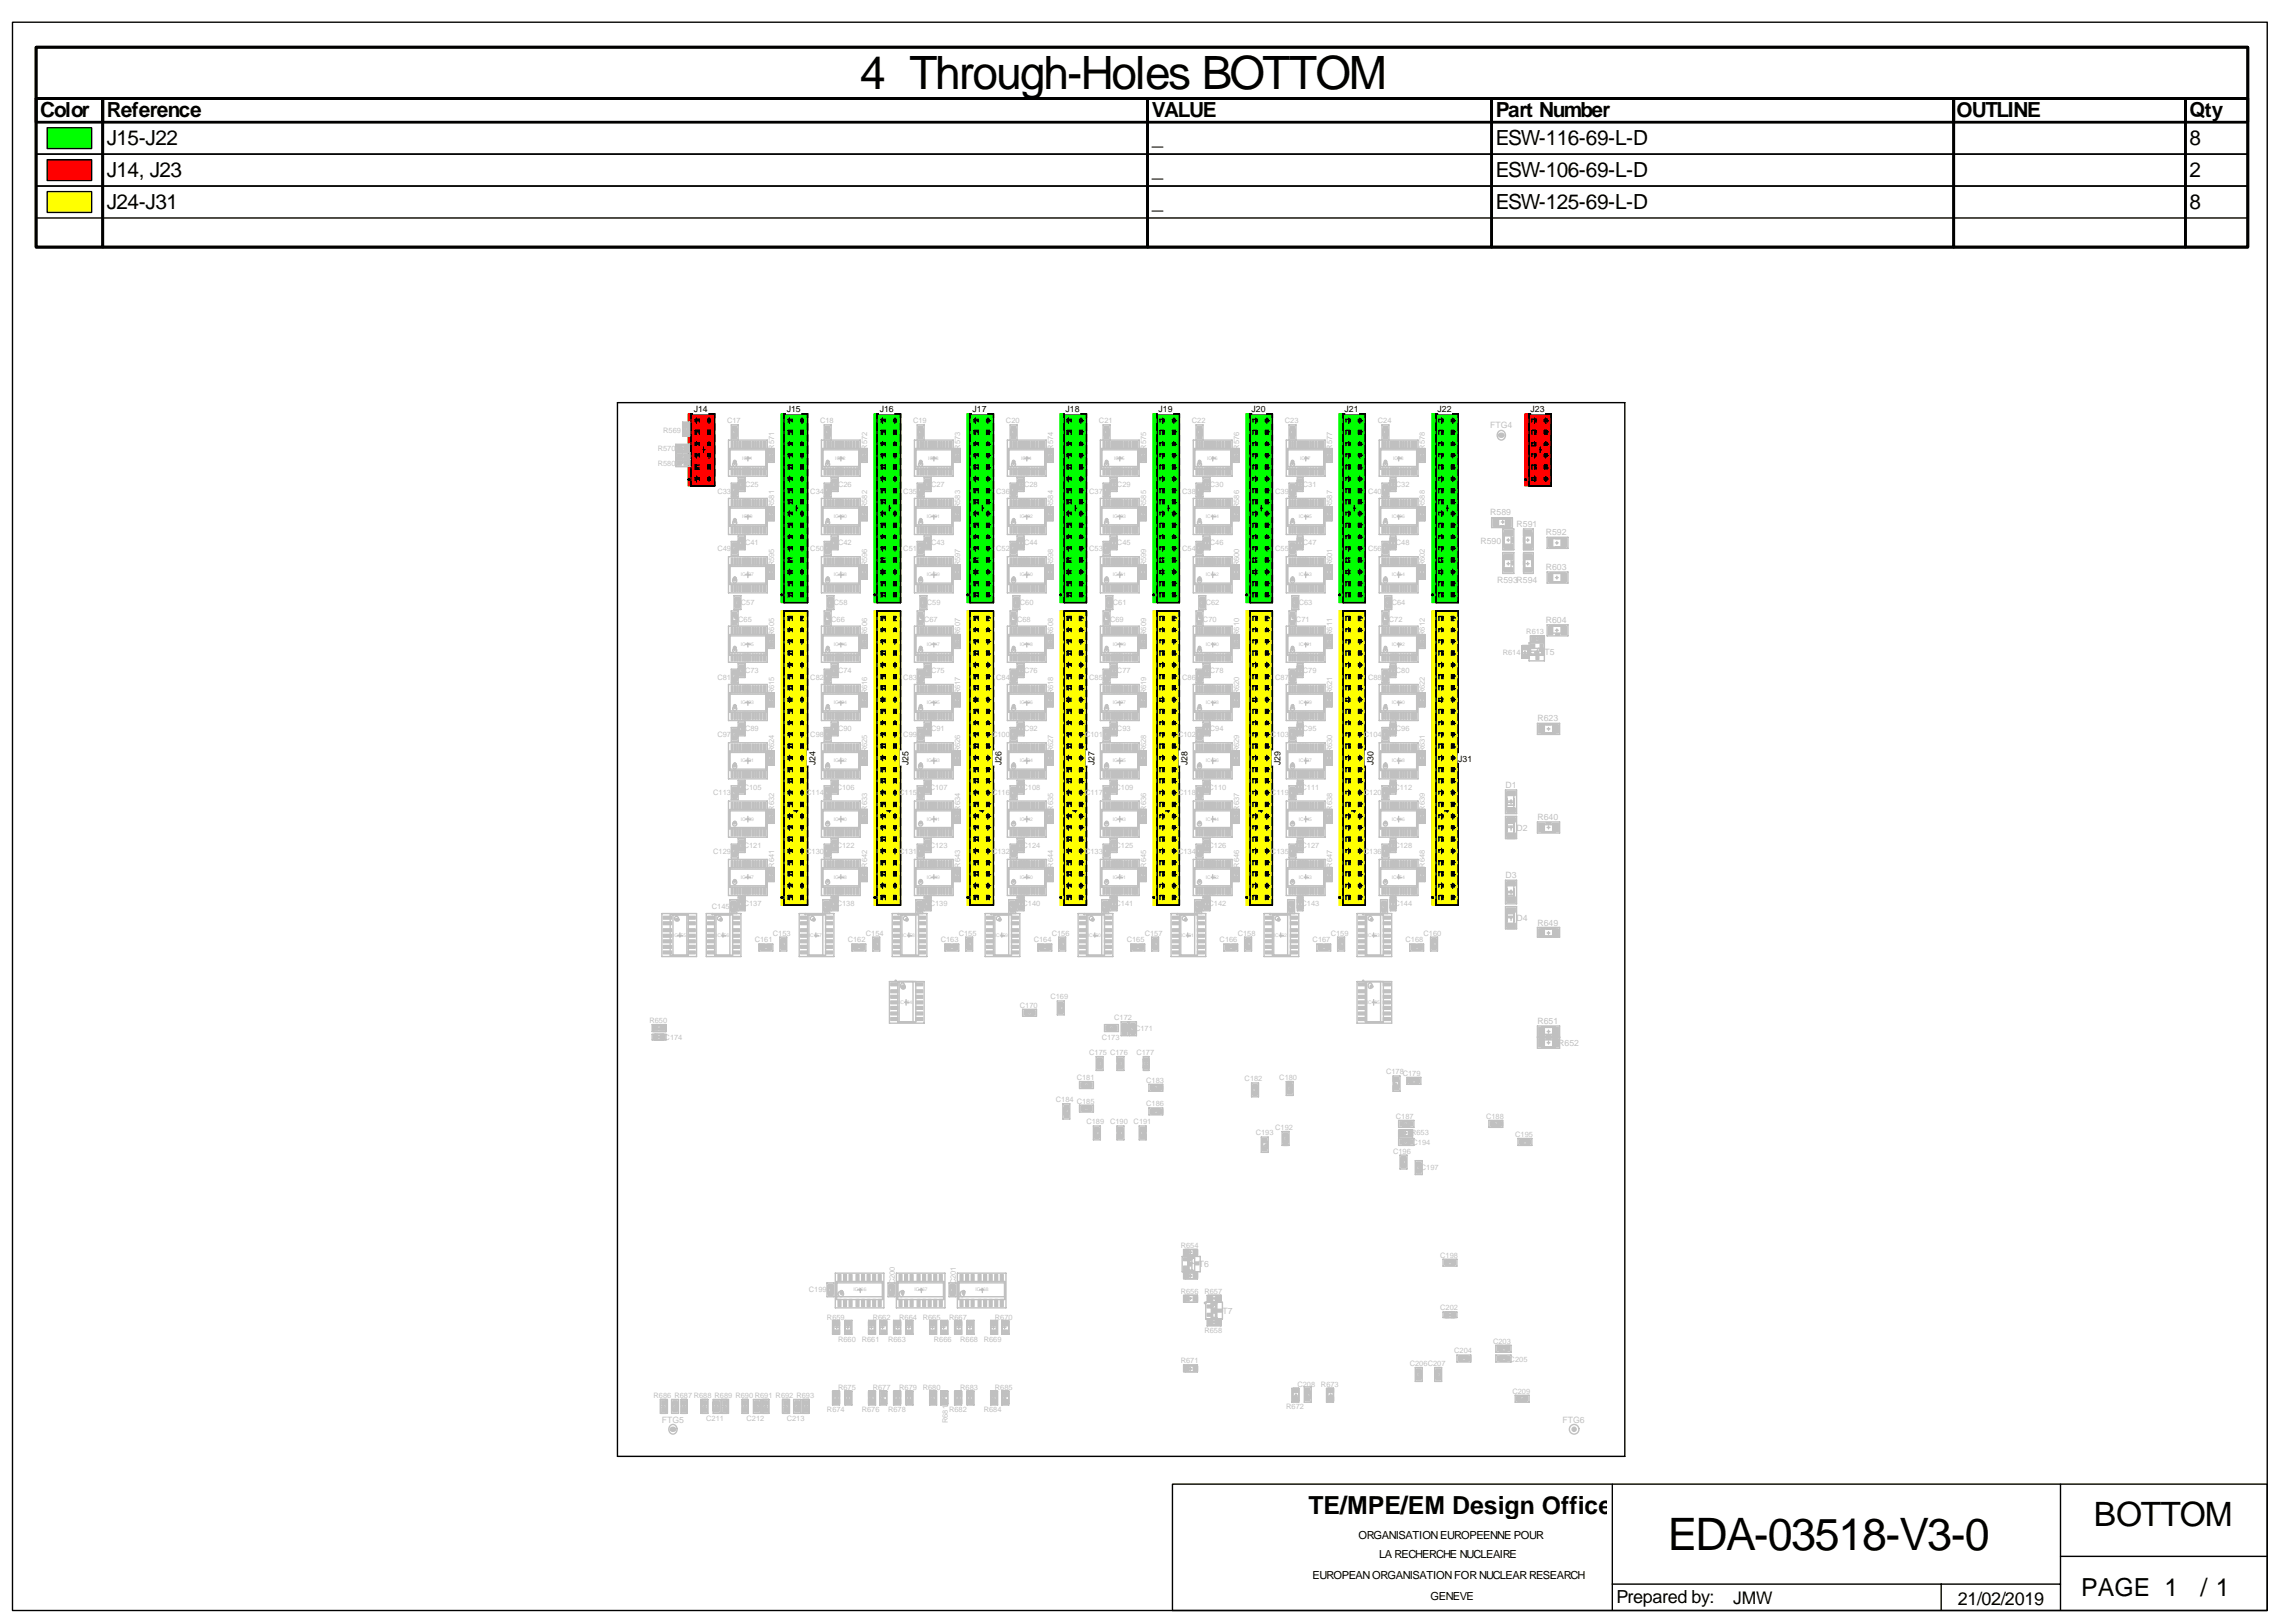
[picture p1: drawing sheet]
<svg xmlns="http://www.w3.org/2000/svg" width="420mm" height="297mm" viewBox="0 0 420 297" stroke-linecap="round" stroke-linejoin="round" font-family="sans-serif">
<defs><g id="words">
<text font-size="8.4" x="157.4" y="16.3">4 Through-Holes BOTTOM</text>
<text font-size="8.2" x="305.2" y="283.6">EDA-03518-V3-0</text>
<text font-size="6.1" x="383.2" y="279.2">BOTTOM</text>
<g font-size="4.5">
<text x="239.5" y="277">TE/MPE/EM Design Office</text>
<text x="380.9" y="292">PAGE 1</text>
<text x="402.7" y="292">/ 1</text>
</g>
<g font-size="3.8">
<text x="7.4" y="21.5">Color</text>
<text x="19.6" y="21.5">Reference</text>
<text x="210.8" y="21.5">VALUE</text>
<text x="273.7" y="21.5">Part Number</text>
<text x="358" y="21.5">OUTLINE</text>
<text x="400.7" y="21.5">Qty</text>
<text x="19.6" y="26.6">J15-J22</text>
<text x="210.8" y="26.6">_</text>
<text x="273.7" y="26.6">ESW-116-69-L-D</text>
<text x="400.7" y="26.6">8</text>
<text x="19.6" y="32.4">J14, J23</text>
<text x="210.8" y="32.4">_</text>
<text x="273.7" y="32.4">ESW-106-69-L-D</text>
<text x="400.7" y="32.4">2</text>
<text x="19.6" y="38.3">J24-J31</text>
<text x="210.8" y="38.3">_</text>
<text x="273.7" y="38.3">ESW-125-69-L-D</text>
<text x="400.7" y="38.3">8</text>
</g>
<g font-size="3.3">
<text x="295.8" y="293.4">Prepared by:</text>
<text x="358.3" y="293.6">21/02/2019</text>
</g>
<text font-size="3.2" x="317.2" y="293.5">JMW</text>
<g font-size="2">
<text x="248.6" y="281.5">ORGANISATION EUROPEENNE POUR</text>
<text x="252.4" y="285.1">LA RECHERCHE NUCLEAIRE</text>
<text x="240.2" y="288.9">EUROPEAN ORGANISATION FOR NUCLEAR RESEARCH</text>
<text x="261.8" y="292.7">GENEVE</text>
</g>
<g font-size="1.6">
<text x="127" y="75.4">J14</text>
<text x="144" y="75.4">J15</text>
<text x="161" y="75.4">J16</text>
<text x="178" y="75.4">J17</text>
<text x="195" y="75.4">J18</text>
<text x="212" y="75.4">J19</text>
<text x="229" y="75.4">J20</text>
<text x="246.1" y="75.4">J21</text>
<text x="263.1" y="75.4">J22</text>
<text x="280.1" y="75.4">J23</text>
<text x="149.3" y="140" transform="rotate(-90 149.3 140)">J24</text>
<text x="166.3" y="140" transform="rotate(-90 166.3 140)">J25</text>
<text x="183.3" y="140" transform="rotate(-90 183.3 140)">J26</text>
<text x="200.3" y="140" transform="rotate(-90 200.3 140)">J27</text>
<text x="217.3" y="140" transform="rotate(-90 217.3 140)">J28</text>
<text x="234.3" y="140" transform="rotate(-90 234.3 140)">J29</text>
<text x="251.3" y="140" transform="rotate(-90 251.3 140)">J30</text>
<text x="266.9" y="139.4">J31</text>
</g>
<g font-size="1.6" fill="#c0c0c0">
<text x="272.7" y="78.4">FTG4</text>
<text x="272.7" y="94.2">R589</text>
<text x="270.9" y="99.5">R590</text>
<text x="277.5" y="96.4">R591</text>
<text x="282.9" y="98">R592</text>
<text x="274" y="106.6">R593R594</text>
<text x="282.9" y="104.3">R603</text>
<text x="282.9" y="114">R604</text>
<text x="282.6" y="119.8">T5</text>
<text x="281.4" y="132">R623</text>
<text x="275.5" y="144.2">D1</text>
<text x="277.5" y="152.1">D2</text>
<text x="281.4" y="150.1">R640</text>
<text x="275.5" y="160.7">D3</text>
<text x="277.5" y="168.6">D4</text>
<text x="281.4" y="169.4">R649</text>
<text x="281.4" y="187.4">R651</text>
<text x="285.2" y="191.5">R652</text>
<text x="219.4" y="231.9">T6</text>
<text x="223.7" y="240.5">T7</text>
<text x="121.1" y="260.3">FTG5</text>
<text x="285.9" y="260.3">FTG6</text>
</g>
<g font-size="1.4" fill="#c0c0c0">
<text x="133.1" y="77.4">C17</text>
<text x="150.1" y="77.4">C18</text>
<text x="167.1" y="77.4">C19</text>
<text x="184.1" y="77.4">C20</text>
<text x="201.1" y="77.4">C21</text>
<text x="218.1" y="77.4">C22</text>
<text x="235.1" y="77.4">C23</text>
<text x="252.1" y="77.4">C24</text>
<text x="120.4" y="82.5">R570</text>
<text x="121.4" y="79.2">R569</text>
<text x="141.7" y="82.3" transform="rotate(-90 141.7 82.3)">R571</text>
<text x="158.7" y="82.3" transform="rotate(-90 158.7 82.3)">R572</text>
<text x="175.7" y="82.3" transform="rotate(-90 175.7 82.3)">R573</text>
<text x="192.7" y="82.3" transform="rotate(-90 192.7 82.3)">R574</text>
<text x="209.7" y="82.3" transform="rotate(-90 209.7 82.3)">R575</text>
<text x="226.7" y="82.3" transform="rotate(-90 226.7 82.3)">R576</text>
<text x="243.8" y="82.3" transform="rotate(-90 243.8 82.3)">R577</text>
<text x="260.8" y="82.3" transform="rotate(-90 260.8 82.3)">R578</text>
<text x="120.4" y="85.3">R580</text>
<text x="136.4" y="89.1">C25</text>
<text x="153.4" y="89.1">C26</text>
<text x="170.4" y="89.1">C27</text>
<text x="187.4" y="89.1">C28</text>
<text x="204.4" y="89.1">C29</text>
<text x="221.4" y="89.1">C30</text>
<text x="238.4" y="89.1">C31</text>
<text x="255.4" y="89.1">C32</text>
<text x="131.3" y="90.4">C33</text>
<text x="141.7" y="93" transform="rotate(-90 141.7 93)">R581</text>
<text x="148.3" y="90.4">C34</text>
<text x="158.7" y="93" transform="rotate(-90 158.7 93)">R582</text>
<text x="165.3" y="90.4">C35</text>
<text x="175.7" y="93" transform="rotate(-90 175.7 93)">R583</text>
<text x="182.3" y="90.4">C36</text>
<text x="192.7" y="93" transform="rotate(-90 192.7 93)">R584</text>
<text x="199.3" y="90.4">C37</text>
<text x="209.7" y="93" transform="rotate(-90 209.7 93)">R585</text>
<text x="216.3" y="90.4">C38</text>
<text x="226.7" y="93" transform="rotate(-90 226.7 93)">R586</text>
<text x="233.4" y="90.4">C39</text>
<text x="243.8" y="93" transform="rotate(-90 243.8 93)">R587</text>
<text x="250.4" y="90.4">C40</text>
<text x="260.8" y="93" transform="rotate(-90 260.8 93)">R588</text>
<text x="131.3" y="100.8">C49</text>
<text x="136.4" y="99.8">C41</text>
<text x="148.3" y="100.8">C50</text>
<text x="153.4" y="99.8">C42</text>
<text x="165.3" y="100.8">C51</text>
<text x="170.4" y="99.8">C43</text>
<text x="182.3" y="100.8">C52</text>
<text x="187.4" y="99.8">C44</text>
<text x="199.3" y="100.8">C53</text>
<text x="204.4" y="99.8">C45</text>
<text x="216.3" y="100.8">C54</text>
<text x="221.4" y="99.8">C46</text>
<text x="233.4" y="100.8">C55</text>
<text x="238.4" y="99.8">C47</text>
<text x="250.4" y="100.8">C56</text>
<text x="255.4" y="99.8">C48</text>
<text x="141.7" y="103.7" transform="rotate(-90 141.7 103.7)">R595</text>
<text x="158.7" y="103.7" transform="rotate(-90 158.7 103.7)">R596</text>
<text x="175.7" y="103.7" transform="rotate(-90 175.7 103.7)">R597</text>
<text x="192.7" y="103.7" transform="rotate(-90 192.7 103.7)">R598</text>
<text x="209.7" y="103.7" transform="rotate(-90 209.7 103.7)">R599</text>
<text x="226.7" y="103.7" transform="rotate(-90 226.7 103.7)">R600</text>
<text x="243.8" y="103.7" transform="rotate(-90 243.8 103.7)">R601</text>
<text x="260.8" y="103.7" transform="rotate(-90 260.8 103.7)">R602</text>
<text x="135.1" y="113.8">C65</text>
<text x="135.6" y="110.7">C57</text>
<text x="152.1" y="113.8">C66</text>
<text x="152.6" y="110.7">C58</text>
<text x="169.1" y="113.8">C67</text>
<text x="169.6" y="110.7">C59</text>
<text x="186.1" y="113.8">C68</text>
<text x="186.6" y="110.7">C60</text>
<text x="203.1" y="113.8">C69</text>
<text x="203.7" y="110.7">C61</text>
<text x="220.2" y="113.8">C70</text>
<text x="220.7" y="110.7">C62</text>
<text x="237.2" y="113.8">C71</text>
<text x="237.7" y="110.7">C63</text>
<text x="254.2" y="113.8">C72</text>
<text x="254.7" y="110.7">C64</text>
<text x="141.7" y="116.4" transform="rotate(-90 141.7 116.4)">R605</text>
<text x="158.7" y="116.4" transform="rotate(-90 158.7 116.4)">R606</text>
<text x="175.7" y="116.4" transform="rotate(-90 175.7 116.4)">R607</text>
<text x="192.7" y="116.4" transform="rotate(-90 192.7 116.4)">R608</text>
<text x="209.7" y="116.4" transform="rotate(-90 209.7 116.4)">R609</text>
<text x="226.7" y="116.4" transform="rotate(-90 226.7 116.4)">R610</text>
<text x="243.8" y="116.4" transform="rotate(-90 243.8 116.4)">R611</text>
<text x="260.8" y="116.4" transform="rotate(-90 260.8 116.4)">R612</text>
<text x="275" y="119.9">R614</text>
<text x="279.3" y="116.1">R613</text>
<text x="131.3" y="124.4">C81</text>
<text x="136.4" y="123.2">C73</text>
<text x="148.3" y="124.4">C82</text>
<text x="153.4" y="123.2">C74</text>
<text x="165.3" y="124.4">C83</text>
<text x="170.4" y="123.2">C75</text>
<text x="182.3" y="124.4">C84</text>
<text x="187.4" y="123.2">C76</text>
<text x="199.3" y="124.4">C85</text>
<text x="204.4" y="123.2">C77</text>
<text x="216.3" y="124.4">C86</text>
<text x="221.4" y="123.2">C78</text>
<text x="233.4" y="124.4">C87</text>
<text x="238.4" y="123.2">C79</text>
<text x="250.4" y="124.4">C88</text>
<text x="255.4" y="123.2">C80</text>
<text x="141.7" y="127" transform="rotate(-90 141.7 127)">R615</text>
<text x="158.7" y="127" transform="rotate(-90 158.7 127)">R616</text>
<text x="175.7" y="127" transform="rotate(-90 175.7 127)">R617</text>
<text x="192.7" y="127" transform="rotate(-90 192.7 127)">R618</text>
<text x="209.7" y="127" transform="rotate(-90 209.7 127)">R619</text>
<text x="226.7" y="127" transform="rotate(-90 226.7 127)">R620</text>
<text x="243.8" y="127" transform="rotate(-90 243.8 127)">R621</text>
<text x="260.8" y="127" transform="rotate(-90 260.8 127)">R622</text>
<text x="131.3" y="134.9">C97</text>
<text x="136.4" y="133.8">C89</text>
<text x="141.7" y="137.7" transform="rotate(-90 141.7 137.7)">R624</text>
<text x="148.3" y="134.9">C98</text>
<text x="153.4" y="133.8">C90</text>
<text x="158.7" y="137.7" transform="rotate(-90 158.7 137.7)">R625</text>
<text x="165.3" y="134.9">C99</text>
<text x="170.4" y="133.8">C91</text>
<text x="175.7" y="137.7" transform="rotate(-90 175.7 137.7)">R626</text>
<text x="181.6" y="134.9">C100</text>
<text x="187.4" y="133.8">C92</text>
<text x="192.7" y="137.7" transform="rotate(-90 192.7 137.7)">R627</text>
<text x="198.6" y="134.9">C101</text>
<text x="204.4" y="133.8">C93</text>
<text x="209.7" y="137.7" transform="rotate(-90 209.7 137.7)">R628</text>
<text x="215.6" y="134.9">C102</text>
<text x="221.4" y="133.8">C94</text>
<text x="226.7" y="137.7" transform="rotate(-90 226.7 137.7)">R629</text>
<text x="232.6" y="134.9">C103</text>
<text x="238.4" y="133.8">C95</text>
<text x="243.8" y="137.7" transform="rotate(-90 243.8 137.7)">R630</text>
<text x="249.6" y="134.9">C104</text>
<text x="255.4" y="133.8">C96</text>
<text x="260.8" y="137.7" transform="rotate(-90 260.8 137.7)">R631</text>
<text x="130.5" y="145.5">C113</text>
<text x="136.1" y="144.5">C105</text>
<text x="141.7" y="148.4" transform="rotate(-90 141.7 148.4)">R632</text>
<text x="147.5" y="145.5">C114</text>
<text x="153.1" y="144.5">C106</text>
<text x="158.7" y="148.4" transform="rotate(-90 158.7 148.4)">R633</text>
<text x="164.5" y="145.5">C115</text>
<text x="170.1" y="144.5">C107</text>
<text x="175.7" y="148.4" transform="rotate(-90 175.7 148.4)">R634</text>
<text x="181.6" y="145.5">C116</text>
<text x="187.1" y="144.5">C108</text>
<text x="192.7" y="148.4" transform="rotate(-90 192.7 148.4)">R635</text>
<text x="198.6" y="145.5">C117</text>
<text x="204.2" y="144.5">C109</text>
<text x="209.7" y="148.4" transform="rotate(-90 209.7 148.4)">R636</text>
<text x="215.6" y="145.5">C118</text>
<text x="221.2" y="144.5">C110</text>
<text x="226.7" y="148.4" transform="rotate(-90 226.7 148.4)">R637</text>
<text x="232.6" y="145.5">C119</text>
<text x="238.2" y="144.5">C111</text>
<text x="243.8" y="148.4" transform="rotate(-90 243.8 148.4)">R638</text>
<text x="249.6" y="145.5">C120</text>
<text x="255.2" y="144.5">C112</text>
<text x="260.8" y="148.4" transform="rotate(-90 260.8 148.4)">R639</text>
<text x="136.1" y="155.2">C121</text>
<text x="153.1" y="155.2">C122</text>
<text x="170.1" y="155.2">C123</text>
<text x="187.1" y="155.2">C124</text>
<text x="204.2" y="155.2">C125</text>
<text x="221.2" y="155.2">C126</text>
<text x="238.2" y="155.2">C127</text>
<text x="255.2" y="155.2">C128</text>
<text x="130.5" y="156.2">C129</text>
<text x="141.7" y="158.8" transform="rotate(-90 141.7 158.8)">R641</text>
<text x="147.5" y="156.2">C130</text>
<text x="158.7" y="158.8" transform="rotate(-90 158.7 158.8)">R642</text>
<text x="164.5" y="156.2">C131</text>
<text x="175.7" y="158.8" transform="rotate(-90 175.7 158.8)">R643</text>
<text x="181.6" y="156.2">C132</text>
<text x="192.7" y="158.8" transform="rotate(-90 192.7 158.8)">R644</text>
<text x="198.6" y="156.2">C133</text>
<text x="209.7" y="158.8" transform="rotate(-90 209.7 158.8)">R645</text>
<text x="215.6" y="156.2">C134</text>
<text x="226.7" y="158.8" transform="rotate(-90 226.7 158.8)">R646</text>
<text x="232.6" y="156.2">C135</text>
<text x="243.8" y="158.8" transform="rotate(-90 243.8 158.8)">R647</text>
<text x="249.6" y="156.2">C136</text>
<text x="260.8" y="158.8" transform="rotate(-90 260.8 158.8)">R648</text>
<text x="130.3" y="166.4">C145</text>
<text x="136.1" y="165.9">C137</text>
<text x="153.1" y="165.9">C138</text>
<text x="170.1" y="165.9">C139</text>
<text x="187.1" y="165.9">C140</text>
<text x="204.2" y="165.9">C141</text>
<text x="221.2" y="165.9">C142</text>
<text x="238.2" y="165.9">C143</text>
<text x="255.2" y="165.9">C144</text>
<text x="138.1" y="172.5">C161</text>
<text x="141.4" y="171.2">C153</text>
<text x="155.2" y="172.5">C162</text>
<text x="158.5" y="171.2">C154</text>
<text x="172.2" y="172.5">C163</text>
<text x="175.5" y="171.2">C155</text>
<text x="189.2" y="172.5">C164</text>
<text x="192.5" y="171.2">C156</text>
<text x="206.2" y="172.5">C165</text>
<text x="209.5" y="171.2">C157</text>
<text x="223.2" y="172.5">C166</text>
<text x="226.5" y="171.2">C158</text>
<text x="240.2" y="172.5">C167</text>
<text x="243.5" y="171.2">C159</text>
<text x="257.2" y="172.5">C168</text>
<text x="260.5" y="171.2">C160</text>
<text x="186.6" y="184.4">C170</text>
<text x="192.2" y="182.9">C169</text>
<text x="118.8" y="187.2">R650</text>
<text x="121.6" y="190.2">C174</text>
<text x="201.6" y="190.2">C173</text>
<text x="203.9" y="186.7">C172</text>
<text x="207.7" y="188.7">C171</text>
<text x="197.1" y="197.6">C181</text>
<text x="199.3" y="193.1">C175 C176</text>
<text x="208" y="193.1">C177</text>
<text x="227.8" y="197.9">C182</text>
<text x="234.1" y="197.6">C180</text>
<text x="253.7" y="196.6">C178C179</text>
<text x="193.2" y="201.7">C184 C185</text>
<text x="209.8" y="202.4">C186</text>
<text x="209.8" y="198.1">C183</text>
<text x="198.8" y="205.8">C189</text>
<text x="203.1" y="205.8">C190</text>
<text x="207.5" y="205.8">C191</text>
<text x="229.8" y="207.8">C193</text>
<text x="233.4" y="206.8">C192</text>
<text x="255.4" y="204.7">C187</text>
<text x="258.2" y="207.8">R653</text>
<text x="258.5" y="209.6">C194</text>
<text x="272" y="204.7">C188</text>
<text x="277.3" y="208">C195</text>
<text x="254.9" y="211.1">C196</text>
<text x="260" y="214.1">C197</text>
<text x="216.1" y="228.4">R654</text>
<text x="263.6" y="230.1">C198</text>
<text x="148" y="236.5">C199</text>
<text x="163.8" y="235" transform="rotate(-90 163.8 235)">C200</text>
<text x="174.9" y="235" transform="rotate(-90 174.9 235)">C201</text>
<text x="216.1" y="236.7">R656</text>
<text x="220.4" y="236.7">R657</text>
<text x="263.6" y="239.8">C202</text>
<text x="151.3" y="241.6">R659</text>
<text x="153.4" y="245.6">R660</text>
<text x="157.7" y="245.6">R661</text>
<text x="159.7" y="241.6">R662</text>
<text x="162.5" y="245.6">R663</text>
<text x="164.5" y="241.6">R664</text>
<text x="168.9" y="241.6">R665</text>
<text x="170.9" y="245.6">R666</text>
<text x="173.7" y="241.6">R667</text>
<text x="175.7" y="245.6">R668</text>
<text x="180" y="245.6">R669</text>
<text x="182.1" y="241.6">R670</text>
<text x="220.4" y="243.9">R658</text>
<text x="273.2" y="245.9">C203</text>
<text x="216.1" y="249.4">R671</text>
<text x="258" y="250">C206C207</text>
<text x="266.1" y="247.7">C204</text>
<text x="276.3" y="249.2">C205</text>
<text x="119.6" y="255.8">R686 R687 R688 R689 R690 R691 R692 R693</text>
<text x="153.4" y="254.3">R675</text>
<text x="159.7" y="254.3">R677</text>
<text x="164.5" y="254.3">R679</text>
<text x="168.9" y="254.3">R680</text>
<text x="175.7" y="254.3">R683</text>
<text x="182.1" y="254.3">R685</text>
<text x="235.4" y="257.8">R672</text>
<text x="237.4" y="253.8">C208</text>
<text x="241.7" y="253.8">R673</text>
<text x="276.8" y="255">C209</text>
<text x="129.3" y="260.1">C211</text>
<text x="136.6" y="260.1">C212</text>
<text x="144" y="260.1">C213</text>
<text x="151.3" y="258.3">R674</text>
<text x="157.7" y="258.3">R676</text>
<text x="162.5" y="258.3">R678</text>
<text x="173.4" y="260.4" transform="rotate(-90 173.4 260.4)">R681</text>
<text x="173.7" y="258.3">R682</text>
<text x="180" y="258.3">R684</text>
</g>
<g font-size=".9" fill="#c0c0c0">
<text x="135.8" y="84.1">IC91</text>
<text x="152.9" y="84.1">IC92</text>
<text x="169.9" y="84.1">IC93</text>
<text x="186.9" y="84.1">IC94</text>
<text x="203.9" y="84.1">IC95</text>
<text x="220.9" y="84.1">IC96</text>
<text x="237.9" y="84.1">IC97</text>
<text x="254.9" y="84.1">IC98</text>
<text x="135.8" y="94.8">IC99</text>
<text x="152.6" y="94.8">IC100</text>
<text x="169.6" y="94.8">IC101</text>
<text x="186.6" y="94.8">IC102</text>
<text x="203.7" y="94.8">IC103</text>
<text x="220.7" y="94.8">IC104</text>
<text x="237.7" y="94.8">IC105</text>
<text x="254.7" y="94.8">IC106</text>
<text x="135.6" y="105.5">IC107</text>
<text x="152.6" y="105.5">IC108</text>
<text x="169.6" y="105.5">IC109</text>
<text x="186.6" y="105.5">IC110</text>
<text x="203.7" y="105.5">IC111</text>
<text x="220.7" y="105.5">IC112</text>
<text x="237.7" y="105.5">IC113</text>
<text x="254.7" y="105.5">IC114</text>
<text x="135.6" y="118.2">IC115</text>
<text x="152.6" y="118.2">IC116</text>
<text x="169.6" y="118.2">IC117</text>
<text x="186.6" y="118.2">IC118</text>
<text x="203.7" y="118.2">IC119</text>
<text x="220.7" y="118.2">IC120</text>
<text x="237.7" y="118.2">IC121</text>
<text x="254.7" y="118.2">IC122</text>
<text x="135.6" y="128.9">IC123</text>
<text x="152.6" y="128.9">IC124</text>
<text x="169.6" y="128.9">IC125</text>
<text x="186.6" y="128.9">IC126</text>
<text x="203.7" y="128.9">IC127</text>
<text x="220.7" y="128.9">IC128</text>
<text x="237.7" y="128.9">IC129</text>
<text x="254.7" y="128.9">IC130</text>
<text x="135.6" y="139.5">IC131</text>
<text x="152.6" y="139.5">IC132</text>
<text x="169.6" y="139.5">IC133</text>
<text x="186.6" y="139.5">IC134</text>
<text x="203.7" y="139.5">IC135</text>
<text x="220.7" y="139.5">IC136</text>
<text x="237.7" y="139.5">IC137</text>
<text x="254.7" y="139.5">IC138</text>
<text x="135.6" y="150.2">IC139</text>
<text x="152.6" y="150.2">IC140</text>
<text x="169.6" y="150.2">IC141</text>
<text x="186.6" y="150.2">IC142</text>
<text x="203.7" y="150.2">IC143</text>
<text x="220.7" y="150.2">IC144</text>
<text x="237.7" y="150.2">IC145</text>
<text x="254.7" y="150.2">IC146</text>
<text x="135.6" y="160.9">IC147</text>
<text x="152.6" y="160.9">IC148</text>
<text x="169.6" y="160.9">IC149</text>
<text x="186.6" y="160.9">IC150</text>
<text x="203.7" y="160.9">IC151</text>
<text x="220.7" y="160.9">IC152</text>
<text x="237.7" y="160.9">IC153</text>
<text x="254.7" y="160.9">IC154</text>
<text x="123.2" y="171.5">IC155</text>
<text x="131" y="171.5">IC156</text>
<text x="148" y="171.5">IC157</text>
<text x="165.1" y="171.5">IC158</text>
<text x="182.1" y="171.5">IC159</text>
<text x="199.1" y="171.5">IC160</text>
<text x="216.1" y="171.5">IC161</text>
<text x="233.1" y="171.5">IC162</text>
<text x="250.1" y="171.5">IC163</text>
<text x="164.5" y="183.7">IC164</text>
<text x="250.1" y="183.7">IC165</text>
<text x="156.2" y="236.3">IC166</text>
<text x="167.3" y="236.3">IC167</text>
<text x="178.5" y="236.3">IC168</text>
</g>
<text font-size=".5" fill="#c0c0c0" x="218.3" y="233.7" transform="rotate(-90 218.3 233.7)">R655</text>
</g></defs>
<g fill="#0f0" stroke="#0f0" stroke-width=".25">
<path d="M143 75.7h4.8v34.6h-4.8z" fill-rule="evenodd"/>
<path d="M160 75.7h4.8v34.6h-4.8z" fill-rule="evenodd"/>
<path d="M177 75.7h4.8v34.6h-4.8z" fill-rule="evenodd"/>
<path d="M194 75.7h4.8v34.6h-4.8z" fill-rule="evenodd"/>
<path d="M211 75.7h4.8v34.6h-4.8z" fill-rule="evenodd"/>
<path d="M228 75.7h4.9v34.6h-4.9z" fill-rule="evenodd"/>
<path d="M245 75.7h4.9v34.6h-4.9z" fill-rule="evenodd"/>
<path d="M262.1 75.7h4.8v34.6h-4.8z" fill-rule="evenodd"/>
<path d="M144 108.5a.8 .8 0 0 1 1.2 0 .8 .8 0 0 1-.3 1.2 .79 .79 0 0 1-1-.2 .79 .79 0 0 1 .1-1z" fill-rule="evenodd"/>
<path d="M144 106.2a.8 .8 0 0 1 1.2 0 .8 .8 0 0 1-.3 1.2 .79 .79 0 0 1-1-.2 .79 .79 0 0 1 .1-1z" fill-rule="evenodd"/>
<path d="M144 104.1a.81 .81 0 0 1 1.2 0 .81 .81 0 0 1-.3 1.3 .8 .8 0 0 1-1-.2 .8 .8 0 0 1 .1-1.1z" fill-rule="evenodd"/>
<path d="M146.2 101.9a.84 .84 0 0 1 1.3 .2 .84 .84 0 0 1-.4 1.2 .85 .85 0 0 1-1-.4 .85 .85 0 0 1 .1-1z" fill-rule="evenodd"/>
<path d="M144 99.8a.8 .8 0 0 1 1.2 0 .8 .8 0 0 1-.3 1.2 .79 .79 0 0 1-1-.2 .79 .79 0 0 1 .1-1z" fill-rule="evenodd"/>
<path d="M144 97.8a.8 .8 0 0 1 1.2 0 .8 .8 0 0 1-.3 1.2 .79 .79 0 0 1-1-.2 .79 .79 0 0 1 .1-1z" fill-rule="evenodd"/>
<path d="M146.2 95.5a.84 .84 0 0 1 1.3 .3 .84 .84 0 0 1-.4 1.2 .85 .85 0 0 1-1-.4 .85 .85 0 0 1 .1-1.1z" fill-rule="evenodd"/>
<path d="M144 93.5a.8 .8 0 0 1 1.2 0 .8 .8 0 0 1-.3 1.2 .79 .79 0 0 1-1-.2 .79 .79 0 0 1 .1-1z" fill-rule="evenodd"/>
<path d="M144 91.4a.8 .8 0 0 1 1.2 0 .8 .8 0 0 1-.3 1.3 .79 .79 0 0 1-1-.2 .79 .79 0 0 1 .1-1.1z" fill-rule="evenodd"/>
<path d="M144 89.1a.8 .8 0 0 1 1.2 .1 .8 .8 0 0 1-.3 1.2 .79 .79 0 0 1-1-.2 .79 .79 0 0 1 .1-1.1z" fill-rule="evenodd"/>
<path d="M144 87.1a.8 .8 0 0 1 1.2 0 .8 .8 0 0 1-.3 1.2 .79 .79 0 0 1-1-.2 .79 .79 0 0 1 .1-1z" fill-rule="evenodd"/>
<path d="M146.2 84.9a.84 .84 0 0 1 1.3 .2 .84 .84 0 0 1-.4 1.2 .85 .85 0 0 1-1-.4 .85 .85 0 0 1 .1-1z" fill-rule="evenodd"/>
<path d="M144 82.8a.8 .8 0 0 1 1.2 0 .8 .8 0 0 1-.3 1.2 .79 .79 0 0 1-1-.2 .79 .79 0 0 1 .1-1z" fill-rule="evenodd"/>
<path d="M144 80.8a.8 .8 0 0 1 1.2 0 .8 .8 0 0 1-.3 1.2 .79 .79 0 0 1-1-.2 .79 .79 0 0 1 .1-1z" fill-rule="evenodd"/>
<path d="M146.2 78.5a.84 .84 0 0 1 1.3 .2 .84 .84 0 0 1-.4 1.3 .85 .85 0 0 1-1-.4 .85 .85 0 0 1 .1-1.1z" fill-rule="evenodd"/>
<path d="M144 76.4a.8 .8 0 0 1 1.2 .1 .8 .8 0 0 1-.3 1.2 .79 .79 0 0 1-1-.2 .79 .79 0 0 1 .1-1.1z" fill-rule="evenodd"/>
<path d="M161 108.5a.8 .8 0 0 1 1.3 0 .8 .8 0 0 1-.3 1.2 .79 .79 0 0 1-1-.2 .79 .79 0 0 1 0-1z" fill-rule="evenodd"/>
<path d="M161 106.2a.8 .8 0 0 1 1.3 0 .8 .8 0 0 1-.3 1.2 .79 .79 0 0 1-1-.2 .79 .79 0 0 1 0-1z" fill-rule="evenodd"/>
<path d="M161 104.1a.81 .81 0 0 1 1.3 0 .81 .81 0 0 1-.3 1.3 .8 .8 0 0 1-1-.2 .8 .8 0 0 1 0-1.1z" fill-rule="evenodd"/>
<path d="M163.2 101.9a.84 .84 0 0 1 1.3 .2 .84 .84 0 0 1-.4 1.2 .85 .85 0 0 1-1-.4 .85 .85 0 0 1 .1-1z" fill-rule="evenodd"/>
<path d="M161 99.8a.8 .8 0 0 1 1.3 0 .8 .8 0 0 1-.3 1.2 .79 .79 0 0 1-1-.2 .79 .79 0 0 1 0-1z" fill-rule="evenodd"/>
<path d="M161 97.8a.8 .8 0 0 1 1.3 0 .8 .8 0 0 1-.3 1.2 .79 .79 0 0 1-1-.2 .79 .79 0 0 1 0-1z" fill-rule="evenodd"/>
<path d="M163.2 95.5a.84 .84 0 0 1 1.3 .3 .84 .84 0 0 1-.4 1.2 .85 .85 0 0 1-1-.4 .85 .85 0 0 1 .1-1.1z" fill-rule="evenodd"/>
<path d="M161 93.5a.8 .8 0 0 1 1.3 0 .8 .8 0 0 1-.3 1.2 .79 .79 0 0 1-1-.2 .79 .79 0 0 1 0-1z" fill-rule="evenodd"/>
<path d="M161 91.4a.8 .8 0 0 1 1.3 0 .8 .8 0 0 1-.3 1.3 .79 .79 0 0 1-1-.2 .79 .79 0 0 1 0-1.1z" fill-rule="evenodd"/>
<path d="M161 89.1a.8 .8 0 0 1 1.3 .1 .8 .8 0 0 1-.3 1.2 .79 .79 0 0 1-1-.2 .79 .79 0 0 1 0-1.1z" fill-rule="evenodd"/>
<path d="M161 87.1a.8 .8 0 0 1 1.3 0 .8 .8 0 0 1-.3 1.2 .79 .79 0 0 1-1-.2 .79 .79 0 0 1 0-1z" fill-rule="evenodd"/>
<path d="M163.2 84.9a.84 .84 0 0 1 1.3 .2 .84 .84 0 0 1-.4 1.2 .85 .85 0 0 1-1-.4 .85 .85 0 0 1 .1-1z" fill-rule="evenodd"/>
<path d="M161 82.8a.8 .8 0 0 1 1.3 0 .8 .8 0 0 1-.3 1.2 .79 .79 0 0 1-1-.2 .79 .79 0 0 1 0-1z" fill-rule="evenodd"/>
<path d="M161 80.8a.8 .8 0 0 1 1.3 0 .8 .8 0 0 1-.3 1.2 .79 .79 0 0 1-1-.2 .79 .79 0 0 1 0-1z" fill-rule="evenodd"/>
<path d="M163.2 78.5a.84 .84 0 0 1 1.3 .2 .84 .84 0 0 1-.4 1.3 .85 .85 0 0 1-1-.4 .85 .85 0 0 1 .1-1.1z" fill-rule="evenodd"/>
<path d="M161 76.4a.8 .8 0 0 1 1.3 .1 .8 .8 0 0 1-.3 1.2 .79 .79 0 0 1-1-.2 .79 .79 0 0 1 0-1.1z" fill-rule="evenodd"/>
<path d="M178 108.5a.8 .8 0 0 1 1.3 0 .8 .8 0 0 1-.3 1.2 .79 .79 0 0 1-1-.2 .79 .79 0 0 1 0-1z" fill-rule="evenodd"/>
<path d="M178 106.2a.8 .8 0 0 1 1.3 0 .8 .8 0 0 1-.3 1.2 .79 .79 0 0 1-1-.2 .79 .79 0 0 1 0-1z" fill-rule="evenodd"/>
<path d="M178 104.1a.81 .81 0 0 1 1.3 0 .81 .81 0 0 1-.3 1.3 .8 .8 0 0 1-1-.2 .8 .8 0 0 1 0-1.1z" fill-rule="evenodd"/>
<path d="M180.3 101.9a.84 .84 0 0 1 1.2 .2 .84 .84 0 0 1-.4 1.2 .85 .85 0 0 1-1-.4 .85 .85 0 0 1 .2-1z" fill-rule="evenodd"/>
<path d="M178 99.8a.8 .8 0 0 1 1.3 0 .8 .8 0 0 1-.3 1.2 .79 .79 0 0 1-1-.2 .79 .79 0 0 1 0-1z" fill-rule="evenodd"/>
<path d="M178 97.8a.8 .8 0 0 1 1.3 0 .8 .8 0 0 1-.3 1.2 .79 .79 0 0 1-1-.2 .79 .79 0 0 1 0-1z" fill-rule="evenodd"/>
<path d="M180.3 95.5a.84 .84 0 0 1 1.2 .3 .84 .84 0 0 1-.4 1.2 .85 .85 0 0 1-1-.4 .85 .85 0 0 1 .2-1.1z" fill-rule="evenodd"/>
<path d="M178 93.5a.8 .8 0 0 1 1.3 0 .8 .8 0 0 1-.3 1.2 .79 .79 0 0 1-1-.2 .79 .79 0 0 1 0-1z" fill-rule="evenodd"/>
<path d="M178 91.4a.8 .8 0 0 1 1.3 0 .8 .8 0 0 1-.3 1.3 .79 .79 0 0 1-1-.2 .79 .79 0 0 1 0-1.1z" fill-rule="evenodd"/>
<path d="M178 89.1a.8 .8 0 0 1 1.3 .1 .8 .8 0 0 1-.3 1.2 .79 .79 0 0 1-1-.2 .79 .79 0 0 1 0-1.1z" fill-rule="evenodd"/>
<path d="M178 87.1a.8 .8 0 0 1 1.3 0 .8 .8 0 0 1-.3 1.2 .79 .79 0 0 1-1-.2 .79 .79 0 0 1 0-1z" fill-rule="evenodd"/>
<path d="M180.3 84.9a.84 .84 0 0 1 1.2 .2 .84 .84 0 0 1-.4 1.2 .85 .85 0 0 1-1-.4 .85 .85 0 0 1 .2-1z" fill-rule="evenodd"/>
<path d="M178 82.8a.8 .8 0 0 1 1.3 0 .8 .8 0 0 1-.3 1.2 .79 .79 0 0 1-1-.2 .79 .79 0 0 1 0-1z" fill-rule="evenodd"/>
<path d="M178 80.8a.8 .8 0 0 1 1.3 0 .8 .8 0 0 1-.3 1.2 .79 .79 0 0 1-1-.2 .79 .79 0 0 1 0-1z" fill-rule="evenodd"/>
<path d="M180.3 78.5a.84 .84 0 0 1 1.2 .2 .84 .84 0 0 1-.4 1.3 .85 .85 0 0 1-1-.4 .85 .85 0 0 1 .2-1.1z" fill-rule="evenodd"/>
<path d="M178 76.4a.8 .8 0 0 1 1.3 .1 .8 .8 0 0 1-.3 1.2 .79 .79 0 0 1-1-.2 .79 .79 0 0 1 0-1.1z" fill-rule="evenodd"/>
<path d="M195 108.5a.8 .8 0 0 1 1.3 0 .8 .8 0 0 1-.3 1.2 .79 .79 0 0 1-1-.2 .79 .79 0 0 1 0-1z" fill-rule="evenodd"/>
<path d="M195 106.2a.8 .8 0 0 1 1.3 0 .8 .8 0 0 1-.3 1.2 .79 .79 0 0 1-1-.2 .79 .79 0 0 1 0-1z" fill-rule="evenodd"/>
<path d="M195 104.1a.81 .81 0 0 1 1.3 0 .81 .81 0 0 1-.3 1.3 .8 .8 0 0 1-1-.2 .8 .8 0 0 1 0-1.1z" fill-rule="evenodd"/>
<path d="M197.3 101.9a.84 .84 0 0 1 1.2 .2 .84 .84 0 0 1-.4 1.2 .85 .85 0 0 1-1-.4 .85 .85 0 0 1 .2-1z" fill-rule="evenodd"/>
<path d="M195 99.8a.8 .8 0 0 1 1.3 0 .8 .8 0 0 1-.3 1.2 .79 .79 0 0 1-1-.2 .79 .79 0 0 1 0-1z" fill-rule="evenodd"/>
<path d="M195 97.8a.8 .8 0 0 1 1.3 0 .8 .8 0 0 1-.3 1.2 .79 .79 0 0 1-1-.2 .79 .79 0 0 1 0-1z" fill-rule="evenodd"/>
<path d="M197.3 95.5a.84 .84 0 0 1 1.2 .3 .84 .84 0 0 1-.4 1.2 .85 .85 0 0 1-1-.4 .85 .85 0 0 1 .2-1.1z" fill-rule="evenodd"/>
<path d="M195 93.5a.8 .8 0 0 1 1.3 0 .8 .8 0 0 1-.3 1.2 .79 .79 0 0 1-1-.2 .79 .79 0 0 1 0-1z" fill-rule="evenodd"/>
<path d="M195 91.4a.8 .8 0 0 1 1.3 0 .8 .8 0 0 1-.3 1.3 .79 .79 0 0 1-1-.2 .79 .79 0 0 1 0-1.1z" fill-rule="evenodd"/>
<path d="M195 89.1a.8 .8 0 0 1 1.3 .1 .8 .8 0 0 1-.3 1.2 .79 .79 0 0 1-1-.2 .79 .79 0 0 1 0-1.1z" fill-rule="evenodd"/>
<path d="M195 87.1a.8 .8 0 0 1 1.3 0 .8 .8 0 0 1-.3 1.2 .79 .79 0 0 1-1-.2 .79 .79 0 0 1 0-1z" fill-rule="evenodd"/>
<path d="M197.3 84.9a.84 .84 0 0 1 1.2 .2 .84 .84 0 0 1-.4 1.2 .85 .85 0 0 1-1-.4 .85 .85 0 0 1 .2-1z" fill-rule="evenodd"/>
<path d="M195 82.8a.8 .8 0 0 1 1.3 0 .8 .8 0 0 1-.3 1.2 .79 .79 0 0 1-1-.2 .79 .79 0 0 1 0-1z" fill-rule="evenodd"/>
<path d="M195 80.8a.8 .8 0 0 1 1.3 0 .8 .8 0 0 1-.3 1.2 .79 .79 0 0 1-1-.2 .79 .79 0 0 1 0-1z" fill-rule="evenodd"/>
<path d="M197.3 78.5a.84 .84 0 0 1 1.2 .2 .84 .84 0 0 1-.4 1.3 .85 .85 0 0 1-1-.4 .85 .85 0 0 1 .2-1.1z" fill-rule="evenodd"/>
<path d="M195 76.4a.8 .8 0 0 1 1.3 .1 .8 .8 0 0 1-.3 1.2 .79 .79 0 0 1-1-.2 .79 .79 0 0 1 0-1.1z" fill-rule="evenodd"/>
<path d="M212 108.5a.8 .8 0 0 1 1.3 0 .8 .8 0 0 1-.3 1.2 .79 .79 0 0 1-1-.2 .79 .79 0 0 1 0-1z" fill-rule="evenodd"/>
<path d="M212 106.2a.8 .8 0 0 1 1.3 0 .8 .8 0 0 1-.3 1.2 .79 .79 0 0 1-1-.2 .79 .79 0 0 1 0-1z" fill-rule="evenodd"/>
<path d="M212 104.1a.81 .81 0 0 1 1.3 0 .81 .81 0 0 1-.3 1.3 .8 .8 0 0 1-1-.2 .8 .8 0 0 1 0-1.1z" fill-rule="evenodd"/>
<path d="M214.3 101.9a.84 .84 0 0 1 1.2 .2 .84 .84 0 0 1-.4 1.2 .85 .85 0 0 1-1-.4 .85 .85 0 0 1 .2-1z" fill-rule="evenodd"/>
<path d="M212 99.8a.8 .8 0 0 1 1.3 0 .8 .8 0 0 1-.3 1.2 .79 .79 0 0 1-1-.2 .79 .79 0 0 1 0-1z" fill-rule="evenodd"/>
<path d="M212 97.8a.8 .8 0 0 1 1.3 0 .8 .8 0 0 1-.3 1.2 .79 .79 0 0 1-1-.2 .79 .79 0 0 1 0-1z" fill-rule="evenodd"/>
<path d="M214.3 95.5a.84 .84 0 0 1 1.2 .3 .84 .84 0 0 1-.4 1.2 .85 .85 0 0 1-1-.4 .85 .85 0 0 1 .2-1.1z" fill-rule="evenodd"/>
<path d="M212 93.5a.8 .8 0 0 1 1.3 0 .8 .8 0 0 1-.3 1.2 .79 .79 0 0 1-1-.2 .79 .79 0 0 1 0-1z" fill-rule="evenodd"/>
<path d="M212 91.4a.8 .8 0 0 1 1.3 0 .8 .8 0 0 1-.3 1.3 .79 .79 0 0 1-1-.2 .79 .79 0 0 1 0-1.1z" fill-rule="evenodd"/>
<path d="M212 89.1a.8 .8 0 0 1 1.3 .1 .8 .8 0 0 1-.3 1.2 .79 .79 0 0 1-1-.2 .79 .79 0 0 1 0-1.1z" fill-rule="evenodd"/>
<path d="M212 87.1a.8 .8 0 0 1 1.3 0 .8 .8 0 0 1-.3 1.2 .79 .79 0 0 1-1-.2 .79 .79 0 0 1 0-1z" fill-rule="evenodd"/>
<path d="M214.3 84.9a.84 .84 0 0 1 1.2 .2 .84 .84 0 0 1-.4 1.2 .85 .85 0 0 1-1-.4 .85 .85 0 0 1 .2-1z" fill-rule="evenodd"/>
<path d="M212 82.8a.8 .8 0 0 1 1.3 0 .8 .8 0 0 1-.3 1.2 .79 .79 0 0 1-1-.2 .79 .79 0 0 1 0-1z" fill-rule="evenodd"/>
<path d="M212 80.8a.8 .8 0 0 1 1.3 0 .8 .8 0 0 1-.3 1.2 .79 .79 0 0 1-1-.2 .79 .79 0 0 1 0-1z" fill-rule="evenodd"/>
<path d="M214.3 78.5a.84 .84 0 0 1 1.2 .2 .84 .84 0 0 1-.4 1.3 .85 .85 0 0 1-1-.4 .85 .85 0 0 1 .2-1.1z" fill-rule="evenodd"/>
<path d="M212 76.4a.8 .8 0 0 1 1.3 .1 .8 .8 0 0 1-.3 1.2 .79 .79 0 0 1-1-.2 .79 .79 0 0 1 0-1.1z" fill-rule="evenodd"/>
<path d="M229 108.5a.8 .8 0 0 1 1.3 0 .8 .8 0 0 1-.3 1.2 .79 .79 0 0 1-1-.2 .79 .79 0 0 1 0-1z" fill-rule="evenodd"/>
<path d="M229 106.2a.8 .8 0 0 1 1.3 0 .8 .8 0 0 1-.3 1.2 .79 .79 0 0 1-1-.2 .79 .79 0 0 1 0-1z" fill-rule="evenodd"/>
<path d="M229 104.1a.81 .81 0 0 1 1.3 0 .81 .81 0 0 1-.3 1.3 .8 .8 0 0 1-1-.2 .8 .8 0 0 1 0-1.1z" fill-rule="evenodd"/>
<path d="M231.3 101.9a.84 .84 0 0 1 1.3 .2 .84 .84 0 0 1-.5 1.2 .85 .85 0 0 1-1-.4 .85 .85 0 0 1 .2-1z" fill-rule="evenodd"/>
<path d="M229 99.8a.8 .8 0 0 1 1.3 0 .8 .8 0 0 1-.3 1.2 .79 .79 0 0 1-1-.2 .79 .79 0 0 1 0-1z" fill-rule="evenodd"/>
<path d="M229 97.8a.8 .8 0 0 1 1.3 0 .8 .8 0 0 1-.3 1.2 .79 .79 0 0 1-1-.2 .79 .79 0 0 1 0-1z" fill-rule="evenodd"/>
<path d="M231.3 95.5a.84 .84 0 0 1 1.3 .3 .84 .84 0 0 1-.5 1.2 .85 .85 0 0 1-1-.4 .85 .85 0 0 1 .2-1.1z" fill-rule="evenodd"/>
<path d="M229 93.5a.8 .8 0 0 1 1.3 0 .8 .8 0 0 1-.3 1.2 .79 .79 0 0 1-1-.2 .79 .79 0 0 1 0-1z" fill-rule="evenodd"/>
<path d="M229 91.4a.8 .8 0 0 1 1.3 0 .8 .8 0 0 1-.3 1.3 .79 .79 0 0 1-1-.2 .79 .79 0 0 1 0-1.1z" fill-rule="evenodd"/>
<path d="M229 89.1a.8 .8 0 0 1 1.3 .1 .8 .8 0 0 1-.3 1.2 .79 .79 0 0 1-1-.2 .79 .79 0 0 1 0-1.1z" fill-rule="evenodd"/>
<path d="M229 87.1a.8 .8 0 0 1 1.3 0 .8 .8 0 0 1-.3 1.2 .79 .79 0 0 1-1-.2 .79 .79 0 0 1 0-1z" fill-rule="evenodd"/>
<path d="M231.3 84.9a.84 .84 0 0 1 1.3 .2 .84 .84 0 0 1-.5 1.2 .85 .85 0 0 1-1-.4 .85 .85 0 0 1 .2-1z" fill-rule="evenodd"/>
<path d="M229 82.8a.8 .8 0 0 1 1.3 0 .8 .8 0 0 1-.3 1.2 .79 .79 0 0 1-1-.2 .79 .79 0 0 1 0-1z" fill-rule="evenodd"/>
<path d="M229 80.8a.8 .8 0 0 1 1.3 0 .8 .8 0 0 1-.3 1.2 .79 .79 0 0 1-1-.2 .79 .79 0 0 1 0-1z" fill-rule="evenodd"/>
<path d="M231.3 78.5a.84 .84 0 0 1 1.3 .2 .84 .84 0 0 1-.5 1.3 .85 .85 0 0 1-1-.4 .85 .85 0 0 1 .2-1.1z" fill-rule="evenodd"/>
<path d="M229 76.4a.8 .8 0 0 1 1.3 .1 .8 .8 0 0 1-.3 1.2 .79 .79 0 0 1-1-.2 .79 .79 0 0 1 0-1.1z" fill-rule="evenodd"/>
<path d="M246.1 108.5a.8 .8 0 0 1 1.2 0 .8 .8 0 0 1-.3 1.2 .79 .79 0 0 1-1-.2 .79 .79 0 0 1 .1-1z" fill-rule="evenodd"/>
<path d="M246.1 106.2a.8 .8 0 0 1 1.2 0 .8 .8 0 0 1-.3 1.2 .79 .79 0 0 1-1-.2 .79 .79 0 0 1 .1-1z" fill-rule="evenodd"/>
<path d="M246.1 104.1a.81 .81 0 0 1 1.2 0 .81 .81 0 0 1-.3 1.3 .8 .8 0 0 1-1-.2 .8 .8 0 0 1 .1-1.1z" fill-rule="evenodd"/>
<path d="M248.3 101.9a.84 .84 0 0 1 1.3 .2 .84 .84 0 0 1-.5 1.2 .85 .85 0 0 1-.9-.4 .85 .85 0 0 1 .1-1z" fill-rule="evenodd"/>
<path d="M246.1 99.8a.8 .8 0 0 1 1.2 0 .8 .8 0 0 1-.3 1.2 .79 .79 0 0 1-1-.2 .79 .79 0 0 1 .1-1z" fill-rule="evenodd"/>
<path d="M246.1 97.8a.8 .8 0 0 1 1.2 0 .8 .8 0 0 1-.3 1.2 .79 .79 0 0 1-1-.2 .79 .79 0 0 1 .1-1z" fill-rule="evenodd"/>
<path d="M248.3 95.5a.84 .84 0 0 1 1.3 .3 .84 .84 0 0 1-.5 1.2 .85 .85 0 0 1-.9-.4 .85 .85 0 0 1 .1-1.1z" fill-rule="evenodd"/>
<path d="M246.1 93.5a.8 .8 0 0 1 1.2 0 .8 .8 0 0 1-.3 1.2 .79 .79 0 0 1-1-.2 .79 .79 0 0 1 .1-1z" fill-rule="evenodd"/>
<path d="M246.1 91.4a.8 .8 0 0 1 1.2 0 .8 .8 0 0 1-.3 1.3 .79 .79 0 0 1-1-.2 .79 .79 0 0 1 .1-1.1z" fill-rule="evenodd"/>
<path d="M246.1 89.1a.8 .8 0 0 1 1.2 .1 .8 .8 0 0 1-.3 1.2 .79 .79 0 0 1-1-.2 .79 .79 0 0 1 .1-1.1z" fill-rule="evenodd"/>
<path d="M246.1 87.1a.8 .8 0 0 1 1.2 0 .8 .8 0 0 1-.3 1.2 .79 .79 0 0 1-1-.2 .79 .79 0 0 1 .1-1z" fill-rule="evenodd"/>
<path d="M248.3 84.9a.84 .84 0 0 1 1.3 .2 .84 .84 0 0 1-.5 1.2 .85 .85 0 0 1-.9-.4 .85 .85 0 0 1 .1-1z" fill-rule="evenodd"/>
<path d="M246.1 82.8a.8 .8 0 0 1 1.2 0 .8 .8 0 0 1-.3 1.2 .79 .79 0 0 1-1-.2 .79 .79 0 0 1 .1-1z" fill-rule="evenodd"/>
<path d="M246.1 80.8a.8 .8 0 0 1 1.2 0 .8 .8 0 0 1-.3 1.2 .79 .79 0 0 1-1-.2 .79 .79 0 0 1 .1-1z" fill-rule="evenodd"/>
<path d="M248.3 78.5a.84 .84 0 0 1 1.3 .2 .84 .84 0 0 1-.5 1.3 .85 .85 0 0 1-.9-.4 .85 .85 0 0 1 .1-1.1z" fill-rule="evenodd"/>
<path d="M246.1 76.4a.8 .8 0 0 1 1.2 .1 .8 .8 0 0 1-.3 1.2 .79 .79 0 0 1-1-.2 .79 .79 0 0 1 .1-1.1z" fill-rule="evenodd"/>
<path d="M263.1 108.5a.8 .8 0 0 1 1.2 0 .8 .8 0 0 1-.3 1.2 .79 .79 0 0 1-1-.2 .79 .79 0 0 1 .1-1z" fill-rule="evenodd"/>
<path d="M263.1 106.2a.8 .8 0 0 1 1.2 0 .8 .8 0 0 1-.3 1.2 .79 .79 0 0 1-1-.2 .79 .79 0 0 1 .1-1z" fill-rule="evenodd"/>
<path d="M263.1 104.1a.81 .81 0 0 1 1.2 0 .81 .81 0 0 1-.3 1.3 .8 .8 0 0 1-1-.2 .8 .8 0 0 1 .1-1.1z" fill-rule="evenodd"/>
<path d="M265.3 101.9a.84 .84 0 0 1 1.3 .2 .84 .84 0 0 1-.4 1.2 .85 .85 0 0 1-1-.4 .85 .85 0 0 1 .1-1z" fill-rule="evenodd"/>
<path d="M263.1 99.8a.8 .8 0 0 1 1.2 0 .8 .8 0 0 1-.3 1.2 .79 .79 0 0 1-1-.2 .79 .79 0 0 1 .1-1z" fill-rule="evenodd"/>
<path d="M263.1 97.8a.8 .8 0 0 1 1.2 0 .8 .8 0 0 1-.3 1.2 .79 .79 0 0 1-1-.2 .79 .79 0 0 1 .1-1z" fill-rule="evenodd"/>
<path d="M265.3 95.5a.84 .84 0 0 1 1.3 .3 .84 .84 0 0 1-.4 1.2 .85 .85 0 0 1-1-.4 .85 .85 0 0 1 .1-1.1z" fill-rule="evenodd"/>
<path d="M263.1 93.5a.8 .8 0 0 1 1.2 0 .8 .8 0 0 1-.3 1.2 .79 .79 0 0 1-1-.2 .79 .79 0 0 1 .1-1z" fill-rule="evenodd"/>
<path d="M263.1 91.4a.8 .8 0 0 1 1.2 0 .8 .8 0 0 1-.3 1.3 .79 .79 0 0 1-1-.2 .79 .79 0 0 1 .1-1.1z" fill-rule="evenodd"/>
<path d="M263.1 89.1a.8 .8 0 0 1 1.2 .1 .8 .8 0 0 1-.3 1.2 .79 .79 0 0 1-1-.2 .79 .79 0 0 1 .1-1.1z" fill-rule="evenodd"/>
<path d="M263.1 87.1a.8 .8 0 0 1 1.2 0 .8 .8 0 0 1-.3 1.2 .79 .79 0 0 1-1-.2 .79 .79 0 0 1 .1-1z" fill-rule="evenodd"/>
<path d="M265.3 84.9a.84 .84 0 0 1 1.3 .2 .84 .84 0 0 1-.4 1.2 .85 .85 0 0 1-1-.4 .85 .85 0 0 1 .1-1z" fill-rule="evenodd"/>
<path d="M263.1 82.8a.8 .8 0 0 1 1.2 0 .8 .8 0 0 1-.3 1.2 .79 .79 0 0 1-1-.2 .79 .79 0 0 1 .1-1z" fill-rule="evenodd"/>
<path d="M263.1 80.8a.8 .8 0 0 1 1.2 0 .8 .8 0 0 1-.3 1.2 .79 .79 0 0 1-1-.2 .79 .79 0 0 1 .1-1z" fill-rule="evenodd"/>
<path d="M265.3 78.5a.84 .84 0 0 1 1.3 .2 .84 .84 0 0 1-.4 1.3 .85 .85 0 0 1-1-.4 .85 .85 0 0 1 .1-1.1z" fill-rule="evenodd"/>
<path d="M263.1 76.4a.8 .8 0 0 1 1.2 .1 .8 .8 0 0 1-.3 1.2 .79 .79 0 0 1-1-.2 .79 .79 0 0 1 .1-1.1z" fill-rule="evenodd"/>
<circle cx="146.8" cy="109" r=".76"/>
<circle cx="146.8" cy="106.7" r=".76"/>
<circle cx="146.8" cy="104.7" r=".76"/>
<circle cx="144.6" cy="102.5" r=".88"/>
<circle cx="146.8" cy="100.3" r=".76"/>
<circle cx="146.8" cy="98.3" r=".76"/>
<circle cx="144.6" cy="96.2" r=".88"/>
<circle cx="146.8" cy="94" r=".76"/>
<circle cx="146.8" cy="92" r=".76"/>
<circle cx="146.8" cy="89.7" r=".76"/>
<circle cx="146.8" cy="87.6" r=".76"/>
<circle cx="144.6" cy="85.5" r=".88"/>
<circle cx="146.8" cy="83.3" r=".76"/>
<circle cx="146.8" cy="81.3" r=".76"/>
<circle cx="144.6" cy="79.1" r=".88"/>
<circle cx="146.8" cy="77" r=".76"/>
<circle cx="163.8" cy="109" r=".76"/>
<circle cx="163.8" cy="106.7" r=".76"/>
<circle cx="163.8" cy="104.7" r=".76"/>
<circle cx="161.6" cy="102.5" r=".88"/>
<circle cx="163.8" cy="100.3" r=".76"/>
<circle cx="163.8" cy="98.3" r=".76"/>
<circle cx="161.6" cy="96.2" r=".88"/>
<circle cx="163.8" cy="94" r=".76"/>
<circle cx="163.8" cy="92" r=".76"/>
<circle cx="163.8" cy="89.7" r=".76"/>
<circle cx="163.8" cy="87.6" r=".76"/>
<circle cx="161.6" cy="85.5" r=".88"/>
<circle cx="163.8" cy="83.3" r=".76"/>
<circle cx="163.8" cy="81.3" r=".76"/>
<circle cx="161.6" cy="79.1" r=".88"/>
<circle cx="163.8" cy="77" r=".76"/>
<circle cx="180.8" cy="109" r=".76"/>
<circle cx="180.8" cy="106.7" r=".76"/>
<circle cx="180.8" cy="104.7" r=".76"/>
<circle cx="178.6" cy="102.5" r=".88"/>
<circle cx="180.8" cy="100.3" r=".76"/>
<circle cx="180.8" cy="98.3" r=".76"/>
<circle cx="178.6" cy="96.2" r=".88"/>
<circle cx="180.8" cy="94" r=".76"/>
<circle cx="180.8" cy="92" r=".76"/>
<circle cx="180.8" cy="89.7" r=".76"/>
<circle cx="180.8" cy="87.6" r=".76"/>
<circle cx="178.6" cy="85.5" r=".88"/>
<circle cx="180.8" cy="83.3" r=".76"/>
<circle cx="180.8" cy="81.3" r=".76"/>
<circle cx="178.6" cy="79.1" r=".88"/>
<circle cx="180.8" cy="77" r=".76"/>
<circle cx="197.8" cy="109" r=".76"/>
<circle cx="197.8" cy="106.7" r=".76"/>
<circle cx="197.8" cy="104.7" r=".76"/>
<circle cx="195.6" cy="102.5" r=".88"/>
<circle cx="197.8" cy="100.3" r=".76"/>
<circle cx="197.8" cy="98.3" r=".76"/>
<circle cx="195.6" cy="96.2" r=".88"/>
<circle cx="197.8" cy="94" r=".76"/>
<circle cx="197.8" cy="92" r=".76"/>
<circle cx="197.8" cy="89.7" r=".76"/>
<circle cx="197.8" cy="87.6" r=".76"/>
<circle cx="195.6" cy="85.5" r=".88"/>
<circle cx="197.8" cy="83.3" r=".76"/>
<circle cx="197.8" cy="81.3" r=".76"/>
<circle cx="195.6" cy="79.1" r=".88"/>
<circle cx="197.8" cy="77" r=".76"/>
<circle cx="214.8" cy="109" r=".76"/>
<circle cx="214.8" cy="106.7" r=".76"/>
<circle cx="214.8" cy="104.7" r=".76"/>
<circle cx="212.7" cy="102.5" r=".88"/>
<circle cx="214.8" cy="100.3" r=".76"/>
<circle cx="214.8" cy="98.3" r=".76"/>
<circle cx="212.7" cy="96.2" r=".88"/>
<circle cx="214.8" cy="94" r=".76"/>
<circle cx="214.8" cy="92" r=".76"/>
<circle cx="214.8" cy="89.7" r=".76"/>
<circle cx="214.8" cy="87.6" r=".76"/>
<circle cx="212.7" cy="85.5" r=".88"/>
<circle cx="214.8" cy="83.3" r=".76"/>
<circle cx="214.8" cy="81.3" r=".76"/>
<circle cx="212.7" cy="79.1" r=".88"/>
<circle cx="214.8" cy="77" r=".76"/>
<circle cx="231.8" cy="109" r=".76"/>
<circle cx="231.8" cy="106.7" r=".76"/>
<circle cx="231.8" cy="104.7" r=".76"/>
<circle cx="229.7" cy="102.5" r=".88"/>
<circle cx="231.8" cy="100.3" r=".76"/>
<circle cx="231.8" cy="98.3" r=".76"/>
<circle cx="229.7" cy="96.2" r=".88"/>
<circle cx="231.8" cy="94" r=".76"/>
<circle cx="231.8" cy="92" r=".76"/>
<circle cx="231.8" cy="89.7" r=".76"/>
<circle cx="231.8" cy="87.6" r=".76"/>
<circle cx="229.7" cy="85.5" r=".88"/>
<circle cx="231.8" cy="83.3" r=".76"/>
<circle cx="231.8" cy="81.3" r=".76"/>
<circle cx="229.7" cy="79.1" r=".88"/>
<circle cx="231.8" cy="77" r=".76"/>
<circle cx="248.8" cy="109" r=".75"/>
<circle cx="248.8" cy="106.7" r=".75"/>
<circle cx="248.8" cy="104.7" r=".76"/>
<circle cx="246.7" cy="102.5" r=".88"/>
<circle cx="248.8" cy="100.3" r=".75"/>
<circle cx="248.8" cy="98.3" r=".75"/>
<circle cx="246.7" cy="96.2" r=".88"/>
<circle cx="248.8" cy="94" r=".75"/>
<circle cx="248.8" cy="92" r=".75"/>
<circle cx="248.8" cy="89.7" r=".75"/>
<circle cx="248.8" cy="87.6" r=".75"/>
<circle cx="246.7" cy="85.5" r=".88"/>
<circle cx="248.8" cy="83.3" r=".75"/>
<circle cx="248.8" cy="81.3" r=".75"/>
<circle cx="246.7" cy="79.1" r=".88"/>
<circle cx="248.8" cy="77" r=".75"/>
<circle cx="265.9" cy="109" r=".76"/>
<circle cx="265.9" cy="106.7" r=".76"/>
<circle cx="265.9" cy="104.7" r=".76"/>
<circle cx="263.7" cy="102.5" r=".88"/>
<circle cx="265.9" cy="100.3" r=".76"/>
<circle cx="265.9" cy="98.3" r=".76"/>
<circle cx="263.7" cy="96.2" r=".88"/>
<circle cx="265.9" cy="94" r=".76"/>
<circle cx="265.9" cy="92" r=".76"/>
<circle cx="265.9" cy="89.7" r=".76"/>
<circle cx="265.9" cy="87.6" r=".76"/>
<circle cx="263.7" cy="85.5" r=".88"/>
<circle cx="265.9" cy="83.3" r=".76"/>
<circle cx="265.9" cy="81.3" r=".76"/>
<circle cx="263.7" cy="79.1" r=".88"/>
<circle cx="265.9" cy="77" r=".76"/>
</g>
<g fill="#f00" stroke="#f00" stroke-width=".25">
<path d="M126 75.7h4.8v13.2h-4.8z" fill-rule="evenodd"/>
<path d="M279.1 75.7h4.8v13.2h-4.8z" fill-rule="evenodd"/>
<path d="M127 87.1a.8 .8 0 0 1 1.2 0 .8 .8 0 0 1-.3 1.2 .79 .79 0 0 1-1-.2 .79 .79 0 0 1 .1-1z" fill-rule="evenodd"/>
<path d="M129.2 84.9a.84 .84 0 0 1 1.3 .2 .84 .84 0 0 1-.4 1.2 .85 .85 0 0 1-1-.4 .85 .85 0 0 1 .1-1z" fill-rule="evenodd"/>
<path d="M127 82.8a.8 .8 0 0 1 1.2 0 .8 .8 0 0 1-.3 1.2 .79 .79 0 0 1-1-.2 .79 .79 0 0 1 .1-1z" fill-rule="evenodd"/>
<path d="M127 80.8a.8 .8 0 0 1 1.2 0 .8 .8 0 0 1-.3 1.2 .79 .79 0 0 1-1-.2 .79 .79 0 0 1 .1-1z" fill-rule="evenodd"/>
<path d="M129.2 78.5a.84 .84 0 0 1 1.3 .2 .84 .84 0 0 1-.4 1.3 .85 .85 0 0 1-1-.4 .85 .85 0 0 1 .1-1.1z" fill-rule="evenodd"/>
<path d="M127 76.4a.8 .8 0 0 1 1.2 .1 .8 .8 0 0 1-.3 1.2 .79 .79 0 0 1-1-.2 .79 .79 0 0 1 .1-1.1z" fill-rule="evenodd"/>
<path d="M280.1 87.1a.8 .8 0 0 1 1.2 0 .8 .8 0 0 1-.2 1.2 .79 .79 0 0 1-1-.2 .79 .79 0 0 1 0-1z" fill-rule="evenodd"/>
<path d="M282.3 84.9a.84 .84 0 0 1 1.3 .2 .84 .84 0 0 1-.4 1.2 .85 .85 0 0 1-1-.4 .85 .85 0 0 1 .1-1z" fill-rule="evenodd"/>
<path d="M280.1 82.8a.8 .8 0 0 1 1.2 0 .8 .8 0 0 1-.2 1.2 .79 .79 0 0 1-1-.2 .79 .79 0 0 1 0-1z" fill-rule="evenodd"/>
<path d="M280.1 80.8a.8 .8 0 0 1 1.2 0 .8 .8 0 0 1-.2 1.2 .79 .79 0 0 1-1-.2 .79 .79 0 0 1 0-1z" fill-rule="evenodd"/>
<path d="M282.3 78.5a.84 .84 0 0 1 1.3 .2 .84 .84 0 0 1-.4 1.3 .85 .85 0 0 1-1-.4 .85 .85 0 0 1 .1-1.1z" fill-rule="evenodd"/>
<path d="M280.1 76.4a.8 .8 0 0 1 1.2 .1 .8 .8 0 0 1-.2 1.2 .79 .79 0 0 1-1-.2 .79 .79 0 0 1 0-1.1z" fill-rule="evenodd"/>
<circle cx="129.8" cy="87.6" r=".76"/>
<circle cx="127.6" cy="85.5" r=".88"/>
<circle cx="129.8" cy="83.3" r=".76"/>
<circle cx="129.8" cy="81.3" r=".76"/>
<circle cx="127.6" cy="79.1" r=".88"/>
<circle cx="129.8" cy="77" r=".76"/>
<circle cx="282.9" cy="87.6" r=".76"/>
<circle cx="280.7" cy="85.5" r=".88"/>
<circle cx="282.9" cy="83.3" r=".76"/>
<circle cx="282.9" cy="81.3" r=".76"/>
<circle cx="280.7" cy="79.1" r=".88"/>
<circle cx="282.9" cy="77" r=".76"/>
</g>
<g fill="#ff0" stroke="#ff0" stroke-width=".25">
<path d="M143 111.8h4.8v53.9h-4.8z" fill-rule="evenodd"/>
<path d="M160 111.8h4.8v53.9h-4.8z" fill-rule="evenodd"/>
<path d="M177 111.8h4.8v53.9h-4.8z" fill-rule="evenodd"/>
<path d="M194 111.8h4.8v53.9h-4.8z" fill-rule="evenodd"/>
<path d="M211 111.8h4.8v53.9h-4.8z" fill-rule="evenodd"/>
<path d="M228 111.8h4.9v53.9h-4.9z" fill-rule="evenodd"/>
<path d="M245 111.8h4.9v53.9h-4.9z" fill-rule="evenodd"/>
<path d="M262.1 111.8h4.8v53.9h-4.8z" fill-rule="evenodd"/>
<path d="M146.2 163.6a.84 .84 0 0 1 1.3 .3 .84 .84 0 0 1-.4 1.2 .85 .85 0 0 1-1-.4 .85 .85 0 0 1 .1-1.1z" fill-rule="evenodd"/>
<path d="M144 161.6a.8 .8 0 0 1 1.2 0 .8 .8 0 0 1-.3 1.2 .79 .79 0 0 1-1-.2 .79 .79 0 0 1 .1-1z" fill-rule="evenodd"/>
<path d="M144 159.5a.8 .8 0 0 1 1.2 0 .8 .8 0 0 1-.3 1.3 .79 .79 0 0 1-1-.3 .79 .79 0 0 1 .1-1z" fill-rule="evenodd"/>
<path d="M146.2 157.3a.84 .84 0 0 1 1.3 .2 .84 .84 0 0 1-.4 1.2 .85 .85 0 0 1-1-.4 .85 .85 0 0 1 .1-1z" fill-rule="evenodd"/>
<path d="M144 155.2a.8 .8 0 0 1 1.2 0 .8 .8 0 0 1-.3 1.2 .79 .79 0 0 1-1-.2 .79 .79 0 0 1 .1-1z" fill-rule="evenodd"/>
<path d="M146.2 153a.84 .84 0 0 1 1.3 .2 .84 .84 0 0 1-.4 1.2 .85 .85 0 0 1-1-.4 .85 .85 0 0 1 .1-1z" fill-rule="evenodd"/>
<path d="M144 150.9a.8 .8 0 0 1 1.2 0 .8 .8 0 0 1-.3 1.2 .79 .79 0 0 1-1-.2 .79 .79 0 0 1 .1-1z" fill-rule="evenodd"/>
<path d="M144 148.9a.8 .8 0 0 1 1.2 0 .8 .8 0 0 1-.3 1.2 .79 .79 0 0 1-1-.2 .79 .79 0 0 1 .1-1z" fill-rule="evenodd"/>
<path d="M146.2 146.6a.85 .85 0 0 1 1.3 .2 .85 .85 0 0 1-.4 1.2 .86 .86 0 0 1-1-.3 .86 .86 0 0 1 .1-1.1z" fill-rule="evenodd"/>
<path d="M144 144.5a.8 .8 0 0 1 1.2 0 .8 .8 0 0 1-.3 1.3 .79 .79 0 0 1-1-.2 .79 .79 0 0 1 .1-1.1z" fill-rule="evenodd"/>
<path d="M144 142.5a.8 .8 0 0 1 1.2 0 .8 .8 0 0 1-.3 1.2 .79 .79 0 0 1-1-.2 .79 .79 0 0 1 .1-1z" fill-rule="evenodd"/>
<path d="M144 140.2a.8 .8 0 0 1 1.2 0 .8 .8 0 0 1-.3 1.2 .79 .79 0 0 1-1-.2 .79 .79 0 0 1 .1-1z" fill-rule="evenodd"/>
<path d="M144 138.2a.8 .8 0 0 1 1.2 0 .8 .8 0 0 1-.3 1.2 .79 .79 0 0 1-1-.2 .79 .79 0 0 1 .1-1z" fill-rule="evenodd"/>
<path d="M146.2 135.9a.84 .84 0 0 1 1.3 .3 .84 .84 0 0 1-.4 1.2 .85 .85 0 0 1-1-.4 .85 .85 0 0 1 .1-1.1z" fill-rule="evenodd"/>
<path d="M144 133.9a.8 .8 0 0 1 1.2 0 .8 .8 0 0 1-.3 1.2 .79 .79 0 0 1-1-.2 .79 .79 0 0 1 .1-1z" fill-rule="evenodd"/>
<path d="M144 131.8a.8 .8 0 0 1 1.2 0 .8 .8 0 0 1-.3 1.3 .79 .79 0 0 1-1-.2 .79 .79 0 0 1 .1-1.1z" fill-rule="evenodd"/>
<path d="M146.2 129.6a.84 .84 0 0 1 1.3 .2 .84 .84 0 0 1-.4 1.2 .85 .85 0 0 1-1-.4 .85 .85 0 0 1 .1-1z" fill-rule="evenodd"/>
<path d="M144 127.5a.8 .8 0 0 1 1.2 0 .8 .8 0 0 1-.3 1.2 .79 .79 0 0 1-1-.2 .79 .79 0 0 1 .1-1z" fill-rule="evenodd"/>
<path d="M144 125.5a.8 .8 0 0 1 1.2 0 .8 .8 0 0 1-.3 1.2 .79 .79 0 0 1-1-.2 .79 .79 0 0 1 .1-1z" fill-rule="evenodd"/>
<path d="M144 123.2a.8 .8 0 0 1 1.2 0 .8 .8 0 0 1-.3 1.2 .79 .79 0 0 1-1-.2 .79 .79 0 0 1 .1-1z" fill-rule="evenodd"/>
<path d="M144 121.2a.8 .8 0 0 1 1.2 0 .8 .8 0 0 1-.3 1.2 .79 .79 0 0 1-1-.2 .79 .79 0 0 1 .1-1z" fill-rule="evenodd"/>
<path d="M146.2 118.9a.84 .84 0 0 1 1.3 .2 .84 .84 0 0 1-.4 1.2 .85 .85 0 0 1-1-.3 .85 .85 0 0 1 .1-1.1z" fill-rule="evenodd"/>
<path d="M144 116.8a.8 .8 0 0 1 1.2 0 .8 .8 0 0 1-.3 1.3 .79 .79 0 0 1-1-.2 .79 .79 0 0 1 .1-1.1z" fill-rule="evenodd"/>
<path d="M144 114.8a.8 .8 0 0 1 1.2 0 .8 .8 0 0 1-.3 1.2 .79 .79 0 0 1-1-.2 .79 .79 0 0 1 .1-1z" fill-rule="evenodd"/>
<path d="M146.2 112.6a.84 .84 0 0 1 1.3 .2 .84 .84 0 0 1-.4 1.2 .85 .85 0 0 1-1-.4 .85 .85 0 0 1 .1-1z" fill-rule="evenodd"/>
<path d="M163.2 163.6a.84 .84 0 0 1 1.3 .3 .84 .84 0 0 1-.4 1.2 .85 .85 0 0 1-1-.4 .85 .85 0 0 1 .1-1.1z" fill-rule="evenodd"/>
<path d="M161 161.6a.8 .8 0 0 1 1.3 0 .8 .8 0 0 1-.3 1.2 .79 .79 0 0 1-1-.2 .79 .79 0 0 1 0-1z" fill-rule="evenodd"/>
<path d="M161 159.5a.8 .8 0 0 1 1.3 0 .8 .8 0 0 1-.3 1.3 .79 .79 0 0 1-1-.3 .79 .79 0 0 1 0-1z" fill-rule="evenodd"/>
<path d="M163.2 157.3a.84 .84 0 0 1 1.3 .2 .84 .84 0 0 1-.4 1.2 .85 .85 0 0 1-1-.4 .85 .85 0 0 1 .1-1z" fill-rule="evenodd"/>
<path d="M161 155.2a.8 .8 0 0 1 1.3 0 .8 .8 0 0 1-.3 1.2 .79 .79 0 0 1-1-.2 .79 .79 0 0 1 0-1z" fill-rule="evenodd"/>
<path d="M163.2 153a.84 .84 0 0 1 1.3 .2 .84 .84 0 0 1-.4 1.2 .85 .85 0 0 1-1-.4 .85 .85 0 0 1 .1-1z" fill-rule="evenodd"/>
<path d="M161 150.9a.8 .8 0 0 1 1.3 0 .8 .8 0 0 1-.3 1.2 .79 .79 0 0 1-1-.2 .79 .79 0 0 1 0-1z" fill-rule="evenodd"/>
<path d="M161 148.9a.8 .8 0 0 1 1.3 0 .8 .8 0 0 1-.3 1.2 .79 .79 0 0 1-1-.2 .79 .79 0 0 1 0-1z" fill-rule="evenodd"/>
<path d="M163.2 146.6a.85 .85 0 0 1 1.3 .2 .85 .85 0 0 1-.4 1.2 .86 .86 0 0 1-1-.3 .86 .86 0 0 1 .1-1.1z" fill-rule="evenodd"/>
<path d="M161 144.5a.8 .8 0 0 1 1.3 0 .8 .8 0 0 1-.3 1.3 .79 .79 0 0 1-1-.2 .79 .79 0 0 1 0-1.1z" fill-rule="evenodd"/>
<path d="M161 142.5a.8 .8 0 0 1 1.3 0 .8 .8 0 0 1-.3 1.2 .79 .79 0 0 1-1-.2 .79 .79 0 0 1 0-1z" fill-rule="evenodd"/>
<path d="M161 140.2a.8 .8 0 0 1 1.3 0 .8 .8 0 0 1-.3 1.2 .79 .79 0 0 1-1-.2 .79 .79 0 0 1 0-1z" fill-rule="evenodd"/>
<path d="M161 138.2a.8 .8 0 0 1 1.3 0 .8 .8 0 0 1-.3 1.2 .79 .79 0 0 1-1-.2 .79 .79 0 0 1 0-1z" fill-rule="evenodd"/>
<path d="M163.2 135.9a.84 .84 0 0 1 1.3 .3 .84 .84 0 0 1-.4 1.2 .85 .85 0 0 1-1-.4 .85 .85 0 0 1 .1-1.1z" fill-rule="evenodd"/>
<path d="M161 133.9a.8 .8 0 0 1 1.3 0 .8 .8 0 0 1-.3 1.2 .79 .79 0 0 1-1-.2 .79 .79 0 0 1 0-1z" fill-rule="evenodd"/>
<path d="M161 131.8a.8 .8 0 0 1 1.3 0 .8 .8 0 0 1-.3 1.3 .79 .79 0 0 1-1-.2 .79 .79 0 0 1 0-1.1z" fill-rule="evenodd"/>
<path d="M163.2 129.6a.84 .84 0 0 1 1.3 .2 .84 .84 0 0 1-.4 1.2 .85 .85 0 0 1-1-.4 .85 .85 0 0 1 .1-1z" fill-rule="evenodd"/>
<path d="M161 127.5a.8 .8 0 0 1 1.3 0 .8 .8 0 0 1-.3 1.2 .79 .79 0 0 1-1-.2 .79 .79 0 0 1 0-1z" fill-rule="evenodd"/>
<path d="M161 125.5a.8 .8 0 0 1 1.3 0 .8 .8 0 0 1-.3 1.2 .79 .79 0 0 1-1-.2 .79 .79 0 0 1 0-1z" fill-rule="evenodd"/>
<path d="M161 123.2a.8 .8 0 0 1 1.3 0 .8 .8 0 0 1-.3 1.2 .79 .79 0 0 1-1-.2 .79 .79 0 0 1 0-1z" fill-rule="evenodd"/>
<path d="M161 121.2a.8 .8 0 0 1 1.3 0 .8 .8 0 0 1-.3 1.2 .79 .79 0 0 1-1-.2 .79 .79 0 0 1 0-1z" fill-rule="evenodd"/>
<path d="M163.2 118.9a.84 .84 0 0 1 1.3 .2 .84 .84 0 0 1-.4 1.2 .85 .85 0 0 1-1-.3 .85 .85 0 0 1 .1-1.1z" fill-rule="evenodd"/>
<path d="M161 116.8a.8 .8 0 0 1 1.3 0 .8 .8 0 0 1-.3 1.3 .79 .79 0 0 1-1-.2 .79 .79 0 0 1 0-1.1z" fill-rule="evenodd"/>
<path d="M161 114.8a.8 .8 0 0 1 1.3 0 .8 .8 0 0 1-.3 1.2 .79 .79 0 0 1-1-.2 .79 .79 0 0 1 0-1z" fill-rule="evenodd"/>
<path d="M163.2 112.6a.84 .84 0 0 1 1.3 .2 .84 .84 0 0 1-.4 1.2 .85 .85 0 0 1-1-.4 .85 .85 0 0 1 .1-1z" fill-rule="evenodd"/>
<path d="M180.3 163.6a.84 .84 0 0 1 1.2 .3 .84 .84 0 0 1-.4 1.2 .85 .85 0 0 1-1-.4 .85 .85 0 0 1 .2-1.1z" fill-rule="evenodd"/>
<path d="M178 161.6a.8 .8 0 0 1 1.3 0 .8 .8 0 0 1-.3 1.2 .79 .79 0 0 1-1-.2 .79 .79 0 0 1 0-1z" fill-rule="evenodd"/>
<path d="M178 159.5a.8 .8 0 0 1 1.3 0 .8 .8 0 0 1-.3 1.3 .79 .79 0 0 1-1-.3 .79 .79 0 0 1 0-1z" fill-rule="evenodd"/>
<path d="M180.3 157.3a.84 .84 0 0 1 1.2 .2 .84 .84 0 0 1-.4 1.2 .85 .85 0 0 1-1-.4 .85 .85 0 0 1 .2-1z" fill-rule="evenodd"/>
<path d="M178 155.2a.8 .8 0 0 1 1.3 0 .8 .8 0 0 1-.3 1.2 .79 .79 0 0 1-1-.2 .79 .79 0 0 1 0-1z" fill-rule="evenodd"/>
<path d="M180.3 153a.84 .84 0 0 1 1.2 .2 .84 .84 0 0 1-.4 1.2 .85 .85 0 0 1-1-.4 .85 .85 0 0 1 .2-1z" fill-rule="evenodd"/>
<path d="M178 150.9a.8 .8 0 0 1 1.3 0 .8 .8 0 0 1-.3 1.2 .79 .79 0 0 1-1-.2 .79 .79 0 0 1 0-1z" fill-rule="evenodd"/>
<path d="M178 148.9a.8 .8 0 0 1 1.3 0 .8 .8 0 0 1-.3 1.2 .79 .79 0 0 1-1-.2 .79 .79 0 0 1 0-1z" fill-rule="evenodd"/>
<path d="M180.3 146.6a.85 .85 0 0 1 1.2 .2 .85 .85 0 0 1-.4 1.2 .86 .86 0 0 1-1-.3 .86 .86 0 0 1 .2-1.1z" fill-rule="evenodd"/>
<path d="M178 144.5a.8 .8 0 0 1 1.3 0 .8 .8 0 0 1-.3 1.3 .79 .79 0 0 1-1-.2 .79 .79 0 0 1 0-1.1z" fill-rule="evenodd"/>
<path d="M178 142.5a.8 .8 0 0 1 1.3 0 .8 .8 0 0 1-.3 1.2 .79 .79 0 0 1-1-.2 .79 .79 0 0 1 0-1z" fill-rule="evenodd"/>
<path d="M178 140.2a.8 .8 0 0 1 1.3 0 .8 .8 0 0 1-.3 1.2 .79 .79 0 0 1-1-.2 .79 .79 0 0 1 0-1z" fill-rule="evenodd"/>
<path d="M178 138.2a.8 .8 0 0 1 1.3 0 .8 .8 0 0 1-.3 1.2 .79 .79 0 0 1-1-.2 .79 .79 0 0 1 0-1z" fill-rule="evenodd"/>
<path d="M180.3 135.9a.84 .84 0 0 1 1.2 .3 .84 .84 0 0 1-.4 1.2 .85 .85 0 0 1-1-.4 .85 .85 0 0 1 .2-1.1z" fill-rule="evenodd"/>
<path d="M178 133.9a.8 .8 0 0 1 1.3 0 .8 .8 0 0 1-.3 1.2 .79 .79 0 0 1-1-.2 .79 .79 0 0 1 0-1z" fill-rule="evenodd"/>
<path d="M178 131.8a.8 .8 0 0 1 1.3 0 .8 .8 0 0 1-.3 1.3 .79 .79 0 0 1-1-.2 .79 .79 0 0 1 0-1.1z" fill-rule="evenodd"/>
<path d="M180.3 129.6a.84 .84 0 0 1 1.2 .2 .84 .84 0 0 1-.4 1.2 .85 .85 0 0 1-1-.4 .85 .85 0 0 1 .2-1z" fill-rule="evenodd"/>
<path d="M178 127.5a.8 .8 0 0 1 1.3 0 .8 .8 0 0 1-.3 1.2 .79 .79 0 0 1-1-.2 .79 .79 0 0 1 0-1z" fill-rule="evenodd"/>
<path d="M178 125.5a.8 .8 0 0 1 1.3 0 .8 .8 0 0 1-.3 1.2 .79 .79 0 0 1-1-.2 .79 .79 0 0 1 0-1z" fill-rule="evenodd"/>
<path d="M178 123.2a.8 .8 0 0 1 1.3 0 .8 .8 0 0 1-.3 1.2 .79 .79 0 0 1-1-.2 .79 .79 0 0 1 0-1z" fill-rule="evenodd"/>
<path d="M178 121.2a.8 .8 0 0 1 1.3 0 .8 .8 0 0 1-.3 1.2 .79 .79 0 0 1-1-.2 .79 .79 0 0 1 0-1z" fill-rule="evenodd"/>
<path d="M180.3 118.9a.84 .84 0 0 1 1.2 .2 .84 .84 0 0 1-.4 1.2 .85 .85 0 0 1-1-.3 .85 .85 0 0 1 .2-1.1z" fill-rule="evenodd"/>
<path d="M178 116.8a.8 .8 0 0 1 1.3 0 .8 .8 0 0 1-.3 1.3 .79 .79 0 0 1-1-.2 .79 .79 0 0 1 0-1.1z" fill-rule="evenodd"/>
<path d="M178 114.8a.8 .8 0 0 1 1.3 0 .8 .8 0 0 1-.3 1.2 .79 .79 0 0 1-1-.2 .79 .79 0 0 1 0-1z" fill-rule="evenodd"/>
<path d="M180.3 112.6a.84 .84 0 0 1 1.2 .2 .84 .84 0 0 1-.4 1.2 .85 .85 0 0 1-1-.4 .85 .85 0 0 1 .2-1z" fill-rule="evenodd"/>
<path d="M197.3 163.6a.84 .84 0 0 1 1.2 .3 .84 .84 0 0 1-.4 1.2 .85 .85 0 0 1-1-.4 .85 .85 0 0 1 .2-1.1z" fill-rule="evenodd"/>
<path d="M195 161.6a.8 .8 0 0 1 1.3 0 .8 .8 0 0 1-.3 1.2 .79 .79 0 0 1-1-.2 .79 .79 0 0 1 0-1z" fill-rule="evenodd"/>
<path d="M195 159.5a.8 .8 0 0 1 1.3 0 .8 .8 0 0 1-.3 1.3 .79 .79 0 0 1-1-.3 .79 .79 0 0 1 0-1z" fill-rule="evenodd"/>
<path d="M197.3 157.3a.84 .84 0 0 1 1.2 .2 .84 .84 0 0 1-.4 1.2 .85 .85 0 0 1-1-.4 .85 .85 0 0 1 .2-1z" fill-rule="evenodd"/>
<path d="M195 155.2a.8 .8 0 0 1 1.3 0 .8 .8 0 0 1-.3 1.2 .79 .79 0 0 1-1-.2 .79 .79 0 0 1 0-1z" fill-rule="evenodd"/>
<path d="M197.3 153a.84 .84 0 0 1 1.2 .2 .84 .84 0 0 1-.4 1.2 .85 .85 0 0 1-1-.4 .85 .85 0 0 1 .2-1z" fill-rule="evenodd"/>
<path d="M195 150.9a.8 .8 0 0 1 1.3 0 .8 .8 0 0 1-.3 1.2 .79 .79 0 0 1-1-.2 .79 .79 0 0 1 0-1z" fill-rule="evenodd"/>
<path d="M195 148.9a.8 .8 0 0 1 1.3 0 .8 .8 0 0 1-.3 1.2 .79 .79 0 0 1-1-.2 .79 .79 0 0 1 0-1z" fill-rule="evenodd"/>
<path d="M197.3 146.6a.85 .85 0 0 1 1.2 .2 .85 .85 0 0 1-.4 1.2 .86 .86 0 0 1-1-.3 .86 .86 0 0 1 .2-1.1z" fill-rule="evenodd"/>
<path d="M195 144.5a.8 .8 0 0 1 1.3 0 .8 .8 0 0 1-.3 1.3 .79 .79 0 0 1-1-.2 .79 .79 0 0 1 0-1.1z" fill-rule="evenodd"/>
<path d="M195 142.5a.8 .8 0 0 1 1.3 0 .8 .8 0 0 1-.3 1.2 .79 .79 0 0 1-1-.2 .79 .79 0 0 1 0-1z" fill-rule="evenodd"/>
<path d="M195 140.2a.8 .8 0 0 1 1.3 0 .8 .8 0 0 1-.3 1.2 .79 .79 0 0 1-1-.2 .79 .79 0 0 1 0-1z" fill-rule="evenodd"/>
<path d="M195 138.2a.8 .8 0 0 1 1.3 0 .8 .8 0 0 1-.3 1.2 .79 .79 0 0 1-1-.2 .79 .79 0 0 1 0-1z" fill-rule="evenodd"/>
<path d="M197.3 135.9a.84 .84 0 0 1 1.2 .3 .84 .84 0 0 1-.4 1.2 .85 .85 0 0 1-1-.4 .85 .85 0 0 1 .2-1.1z" fill-rule="evenodd"/>
<path d="M195 133.9a.8 .8 0 0 1 1.3 0 .8 .8 0 0 1-.3 1.2 .79 .79 0 0 1-1-.2 .79 .79 0 0 1 0-1z" fill-rule="evenodd"/>
<path d="M195 131.8a.8 .8 0 0 1 1.3 0 .8 .8 0 0 1-.3 1.3 .79 .79 0 0 1-1-.2 .79 .79 0 0 1 0-1.1z" fill-rule="evenodd"/>
<path d="M197.3 129.6a.84 .84 0 0 1 1.2 .2 .84 .84 0 0 1-.4 1.2 .85 .85 0 0 1-1-.4 .85 .85 0 0 1 .2-1z" fill-rule="evenodd"/>
<path d="M195 127.5a.8 .8 0 0 1 1.3 0 .8 .8 0 0 1-.3 1.2 .79 .79 0 0 1-1-.2 .79 .79 0 0 1 0-1z" fill-rule="evenodd"/>
<path d="M195 125.5a.8 .8 0 0 1 1.3 0 .8 .8 0 0 1-.3 1.2 .79 .79 0 0 1-1-.2 .79 .79 0 0 1 0-1z" fill-rule="evenodd"/>
<path d="M195 123.2a.8 .8 0 0 1 1.3 0 .8 .8 0 0 1-.3 1.2 .79 .79 0 0 1-1-.2 .79 .79 0 0 1 0-1z" fill-rule="evenodd"/>
<path d="M195 121.2a.8 .8 0 0 1 1.3 0 .8 .8 0 0 1-.3 1.2 .79 .79 0 0 1-1-.2 .79 .79 0 0 1 0-1z" fill-rule="evenodd"/>
<path d="M197.3 118.9a.84 .84 0 0 1 1.2 .2 .84 .84 0 0 1-.4 1.2 .85 .85 0 0 1-1-.3 .85 .85 0 0 1 .2-1.1z" fill-rule="evenodd"/>
<path d="M195 116.8a.8 .8 0 0 1 1.3 0 .8 .8 0 0 1-.3 1.3 .79 .79 0 0 1-1-.2 .79 .79 0 0 1 0-1.1z" fill-rule="evenodd"/>
<path d="M195 114.8a.8 .8 0 0 1 1.3 0 .8 .8 0 0 1-.3 1.2 .79 .79 0 0 1-1-.2 .79 .79 0 0 1 0-1z" fill-rule="evenodd"/>
<path d="M197.3 112.6a.84 .84 0 0 1 1.2 .2 .84 .84 0 0 1-.4 1.2 .85 .85 0 0 1-1-.4 .85 .85 0 0 1 .2-1z" fill-rule="evenodd"/>
<path d="M214.3 163.6a.84 .84 0 0 1 1.2 .3 .84 .84 0 0 1-.4 1.2 .85 .85 0 0 1-1-.4 .85 .85 0 0 1 .2-1.1z" fill-rule="evenodd"/>
<path d="M212 161.6a.8 .8 0 0 1 1.3 0 .8 .8 0 0 1-.3 1.2 .79 .79 0 0 1-1-.2 .79 .79 0 0 1 0-1z" fill-rule="evenodd"/>
<path d="M212 159.5a.8 .8 0 0 1 1.3 0 .8 .8 0 0 1-.3 1.3 .79 .79 0 0 1-1-.3 .79 .79 0 0 1 0-1z" fill-rule="evenodd"/>
<path d="M214.3 157.3a.84 .84 0 0 1 1.2 .2 .84 .84 0 0 1-.4 1.2 .85 .85 0 0 1-1-.4 .85 .85 0 0 1 .2-1z" fill-rule="evenodd"/>
<path d="M212 155.2a.8 .8 0 0 1 1.3 0 .8 .8 0 0 1-.3 1.2 .79 .79 0 0 1-1-.2 .79 .79 0 0 1 0-1z" fill-rule="evenodd"/>
<path d="M214.3 153a.84 .84 0 0 1 1.2 .2 .84 .84 0 0 1-.4 1.2 .85 .85 0 0 1-1-.4 .85 .85 0 0 1 .2-1z" fill-rule="evenodd"/>
<path d="M212 150.9a.8 .8 0 0 1 1.3 0 .8 .8 0 0 1-.3 1.2 .79 .79 0 0 1-1-.2 .79 .79 0 0 1 0-1z" fill-rule="evenodd"/>
<path d="M212 148.9a.8 .8 0 0 1 1.3 0 .8 .8 0 0 1-.3 1.2 .79 .79 0 0 1-1-.2 .79 .79 0 0 1 0-1z" fill-rule="evenodd"/>
<path d="M214.3 146.6a.85 .85 0 0 1 1.2 .2 .85 .85 0 0 1-.4 1.2 .86 .86 0 0 1-1-.3 .86 .86 0 0 1 .2-1.1z" fill-rule="evenodd"/>
<path d="M212 144.5a.8 .8 0 0 1 1.3 0 .8 .8 0 0 1-.3 1.3 .79 .79 0 0 1-1-.2 .79 .79 0 0 1 0-1.1z" fill-rule="evenodd"/>
<path d="M212 142.5a.8 .8 0 0 1 1.3 0 .8 .8 0 0 1-.3 1.2 .79 .79 0 0 1-1-.2 .79 .79 0 0 1 0-1z" fill-rule="evenodd"/>
<path d="M212 140.2a.8 .8 0 0 1 1.3 0 .8 .8 0 0 1-.3 1.2 .79 .79 0 0 1-1-.2 .79 .79 0 0 1 0-1z" fill-rule="evenodd"/>
<path d="M212 138.2a.8 .8 0 0 1 1.3 0 .8 .8 0 0 1-.3 1.2 .79 .79 0 0 1-1-.2 .79 .79 0 0 1 0-1z" fill-rule="evenodd"/>
<path d="M214.3 135.9a.84 .84 0 0 1 1.2 .3 .84 .84 0 0 1-.4 1.2 .85 .85 0 0 1-1-.4 .85 .85 0 0 1 .2-1.1z" fill-rule="evenodd"/>
<path d="M212 133.9a.8 .8 0 0 1 1.3 0 .8 .8 0 0 1-.3 1.2 .79 .79 0 0 1-1-.2 .79 .79 0 0 1 0-1z" fill-rule="evenodd"/>
<path d="M212 131.8a.8 .8 0 0 1 1.3 0 .8 .8 0 0 1-.3 1.3 .79 .79 0 0 1-1-.2 .79 .79 0 0 1 0-1.1z" fill-rule="evenodd"/>
<path d="M214.3 129.6a.84 .84 0 0 1 1.2 .2 .84 .84 0 0 1-.4 1.2 .85 .85 0 0 1-1-.4 .85 .85 0 0 1 .2-1z" fill-rule="evenodd"/>
<path d="M212 127.5a.8 .8 0 0 1 1.3 0 .8 .8 0 0 1-.3 1.2 .79 .79 0 0 1-1-.2 .79 .79 0 0 1 0-1z" fill-rule="evenodd"/>
<path d="M212 125.5a.8 .8 0 0 1 1.3 0 .8 .8 0 0 1-.3 1.2 .79 .79 0 0 1-1-.2 .79 .79 0 0 1 0-1z" fill-rule="evenodd"/>
<path d="M212 123.2a.8 .8 0 0 1 1.3 0 .8 .8 0 0 1-.3 1.2 .79 .79 0 0 1-1-.2 .79 .79 0 0 1 0-1z" fill-rule="evenodd"/>
<path d="M212 121.2a.8 .8 0 0 1 1.3 0 .8 .8 0 0 1-.3 1.2 .79 .79 0 0 1-1-.2 .79 .79 0 0 1 0-1z" fill-rule="evenodd"/>
<path d="M214.3 118.9a.84 .84 0 0 1 1.2 .2 .84 .84 0 0 1-.4 1.2 .85 .85 0 0 1-1-.3 .85 .85 0 0 1 .2-1.1z" fill-rule="evenodd"/>
<path d="M212 116.8a.8 .8 0 0 1 1.3 0 .8 .8 0 0 1-.3 1.3 .79 .79 0 0 1-1-.2 .79 .79 0 0 1 0-1.1z" fill-rule="evenodd"/>
<path d="M212 114.8a.8 .8 0 0 1 1.3 0 .8 .8 0 0 1-.3 1.2 .79 .79 0 0 1-1-.2 .79 .79 0 0 1 0-1z" fill-rule="evenodd"/>
<path d="M214.3 112.6a.84 .84 0 0 1 1.2 .2 .84 .84 0 0 1-.4 1.2 .85 .85 0 0 1-1-.4 .85 .85 0 0 1 .2-1z" fill-rule="evenodd"/>
<path d="M231.3 163.6a.84 .84 0 0 1 1.3 .3 .84 .84 0 0 1-.5 1.2 .85 .85 0 0 1-1-.4 .85 .85 0 0 1 .2-1.1z" fill-rule="evenodd"/>
<path d="M229 161.6a.8 .8 0 0 1 1.3 0 .8 .8 0 0 1-.3 1.2 .79 .79 0 0 1-1-.2 .79 .79 0 0 1 0-1z" fill-rule="evenodd"/>
<path d="M229 159.5a.8 .8 0 0 1 1.3 0 .8 .8 0 0 1-.3 1.3 .79 .79 0 0 1-1-.3 .79 .79 0 0 1 0-1z" fill-rule="evenodd"/>
<path d="M231.3 157.3a.84 .84 0 0 1 1.3 .2 .84 .84 0 0 1-.5 1.2 .85 .85 0 0 1-1-.4 .85 .85 0 0 1 .2-1z" fill-rule="evenodd"/>
<path d="M229 155.2a.8 .8 0 0 1 1.3 0 .8 .8 0 0 1-.3 1.2 .79 .79 0 0 1-1-.2 .79 .79 0 0 1 0-1z" fill-rule="evenodd"/>
<path d="M231.3 153a.84 .84 0 0 1 1.3 .2 .84 .84 0 0 1-.5 1.2 .85 .85 0 0 1-1-.4 .85 .85 0 0 1 .2-1z" fill-rule="evenodd"/>
<path d="M229 150.9a.8 .8 0 0 1 1.3 0 .8 .8 0 0 1-.3 1.2 .79 .79 0 0 1-1-.2 .79 .79 0 0 1 0-1z" fill-rule="evenodd"/>
<path d="M229 148.9a.8 .8 0 0 1 1.3 0 .8 .8 0 0 1-.3 1.2 .79 .79 0 0 1-1-.2 .79 .79 0 0 1 0-1z" fill-rule="evenodd"/>
<path d="M231.3 146.6a.85 .85 0 0 1 1.3 .2 .85 .85 0 0 1-.5 1.2 .86 .86 0 0 1-1-.3 .86 .86 0 0 1 .2-1.1z" fill-rule="evenodd"/>
<path d="M229 144.5a.8 .8 0 0 1 1.3 0 .8 .8 0 0 1-.3 1.3 .79 .79 0 0 1-1-.2 .79 .79 0 0 1 0-1.1z" fill-rule="evenodd"/>
<path d="M229 142.5a.8 .8 0 0 1 1.3 0 .8 .8 0 0 1-.3 1.2 .79 .79 0 0 1-1-.2 .79 .79 0 0 1 0-1z" fill-rule="evenodd"/>
<path d="M229 140.2a.8 .8 0 0 1 1.3 0 .8 .8 0 0 1-.3 1.2 .79 .79 0 0 1-1-.2 .79 .79 0 0 1 0-1z" fill-rule="evenodd"/>
<path d="M229 138.2a.8 .8 0 0 1 1.3 0 .8 .8 0 0 1-.3 1.2 .79 .79 0 0 1-1-.2 .79 .79 0 0 1 0-1z" fill-rule="evenodd"/>
<path d="M231.3 135.9a.84 .84 0 0 1 1.3 .3 .84 .84 0 0 1-.5 1.2 .85 .85 0 0 1-1-.4 .85 .85 0 0 1 .2-1.1z" fill-rule="evenodd"/>
<path d="M229 133.9a.8 .8 0 0 1 1.3 0 .8 .8 0 0 1-.3 1.2 .79 .79 0 0 1-1-.2 .79 .79 0 0 1 0-1z" fill-rule="evenodd"/>
<path d="M229 131.8a.8 .8 0 0 1 1.3 0 .8 .8 0 0 1-.3 1.3 .79 .79 0 0 1-1-.2 .79 .79 0 0 1 0-1.1z" fill-rule="evenodd"/>
<path d="M231.3 129.6a.84 .84 0 0 1 1.3 .2 .84 .84 0 0 1-.5 1.2 .85 .85 0 0 1-1-.4 .85 .85 0 0 1 .2-1z" fill-rule="evenodd"/>
<path d="M229 127.5a.8 .8 0 0 1 1.3 0 .8 .8 0 0 1-.3 1.2 .79 .79 0 0 1-1-.2 .79 .79 0 0 1 0-1z" fill-rule="evenodd"/>
<path d="M229 125.5a.8 .8 0 0 1 1.3 0 .8 .8 0 0 1-.3 1.2 .79 .79 0 0 1-1-.2 .79 .79 0 0 1 0-1z" fill-rule="evenodd"/>
<path d="M229 123.2a.8 .8 0 0 1 1.3 0 .8 .8 0 0 1-.3 1.2 .79 .79 0 0 1-1-.2 .79 .79 0 0 1 0-1z" fill-rule="evenodd"/>
<path d="M229 121.2a.8 .8 0 0 1 1.3 0 .8 .8 0 0 1-.3 1.2 .79 .79 0 0 1-1-.2 .79 .79 0 0 1 0-1z" fill-rule="evenodd"/>
<path d="M231.3 118.9a.84 .84 0 0 1 1.3 .2 .84 .84 0 0 1-.5 1.2 .85 .85 0 0 1-1-.3 .85 .85 0 0 1 .2-1.1z" fill-rule="evenodd"/>
<path d="M229 116.8a.8 .8 0 0 1 1.3 0 .8 .8 0 0 1-.3 1.3 .79 .79 0 0 1-1-.2 .79 .79 0 0 1 0-1.1z" fill-rule="evenodd"/>
<path d="M229 114.8a.8 .8 0 0 1 1.3 0 .8 .8 0 0 1-.3 1.2 .79 .79 0 0 1-1-.2 .79 .79 0 0 1 0-1z" fill-rule="evenodd"/>
<path d="M231.3 112.6a.84 .84 0 0 1 1.3 .2 .84 .84 0 0 1-.5 1.2 .85 .85 0 0 1-1-.4 .85 .85 0 0 1 .2-1z" fill-rule="evenodd"/>
<path d="M248.3 163.6a.84 .84 0 0 1 1.3 .3 .84 .84 0 0 1-.5 1.2 .85 .85 0 0 1-.9-.4 .85 .85 0 0 1 .1-1.1z" fill-rule="evenodd"/>
<path d="M246.1 161.6a.8 .8 0 0 1 1.2 0 .8 .8 0 0 1-.3 1.2 .79 .79 0 0 1-1-.2 .79 .79 0 0 1 .1-1z" fill-rule="evenodd"/>
<path d="M246.1 159.5a.8 .8 0 0 1 1.2 0 .8 .8 0 0 1-.3 1.3 .79 .79 0 0 1-1-.3 .79 .79 0 0 1 .1-1z" fill-rule="evenodd"/>
<path d="M248.3 157.3a.84 .84 0 0 1 1.3 .2 .84 .84 0 0 1-.5 1.2 .85 .85 0 0 1-.9-.4 .85 .85 0 0 1 .1-1z" fill-rule="evenodd"/>
<path d="M246.1 155.2a.8 .8 0 0 1 1.2 0 .8 .8 0 0 1-.3 1.2 .79 .79 0 0 1-1-.2 .79 .79 0 0 1 .1-1z" fill-rule="evenodd"/>
<path d="M248.3 153a.84 .84 0 0 1 1.3 .2 .84 .84 0 0 1-.5 1.2 .85 .85 0 0 1-.9-.4 .85 .85 0 0 1 .1-1z" fill-rule="evenodd"/>
<path d="M246.1 150.9a.8 .8 0 0 1 1.2 0 .8 .8 0 0 1-.3 1.2 .79 .79 0 0 1-1-.2 .79 .79 0 0 1 .1-1z" fill-rule="evenodd"/>
<path d="M246.1 148.9a.8 .8 0 0 1 1.2 0 .8 .8 0 0 1-.3 1.2 .79 .79 0 0 1-1-.2 .79 .79 0 0 1 .1-1z" fill-rule="evenodd"/>
<path d="M248.3 146.6a.82 .82 0 0 1 1.2 .1 .82 .82 0 0 1-.1 1.2 .82 .82 0 0 1-1.2-.1 .82 .82 0 0 1 .1-1.2z" fill-rule="evenodd"/>
<path d="M246.1 144.5a.8 .8 0 0 1 1.2 0 .8 .8 0 0 1-.3 1.3 .79 .79 0 0 1-1-.2 .79 .79 0 0 1 .1-1.1z" fill-rule="evenodd"/>
<path d="M246.1 142.5a.8 .8 0 0 1 1.2 0 .8 .8 0 0 1-.3 1.2 .79 .79 0 0 1-1-.2 .79 .79 0 0 1 .1-1z" fill-rule="evenodd"/>
<path d="M246.1 140.2a.8 .8 0 0 1 1.2 0 .8 .8 0 0 1-.3 1.2 .79 .79 0 0 1-1-.2 .79 .79 0 0 1 .1-1z" fill-rule="evenodd"/>
<path d="M246.1 138.2a.8 .8 0 0 1 1.2 0 .8 .8 0 0 1-.3 1.2 .79 .79 0 0 1-1-.2 .79 .79 0 0 1 .1-1z" fill-rule="evenodd"/>
<path d="M248.3 135.9a.84 .84 0 0 1 1.3 .3 .84 .84 0 0 1-.5 1.2 .85 .85 0 0 1-.9-.4 .85 .85 0 0 1 .1-1.1z" fill-rule="evenodd"/>
<path d="M246.1 133.9a.8 .8 0 0 1 1.2 0 .8 .8 0 0 1-.3 1.2 .79 .79 0 0 1-1-.2 .79 .79 0 0 1 .1-1z" fill-rule="evenodd"/>
<path d="M246.1 131.8a.8 .8 0 0 1 1.2 0 .8 .8 0 0 1-.3 1.3 .79 .79 0 0 1-1-.2 .79 .79 0 0 1 .1-1.1z" fill-rule="evenodd"/>
<path d="M248.3 129.6a.84 .84 0 0 1 1.3 .2 .84 .84 0 0 1-.5 1.2 .85 .85 0 0 1-.9-.4 .85 .85 0 0 1 .1-1z" fill-rule="evenodd"/>
<path d="M246.1 127.5a.8 .8 0 0 1 1.2 0 .8 .8 0 0 1-.3 1.2 .79 .79 0 0 1-1-.2 .79 .79 0 0 1 .1-1z" fill-rule="evenodd"/>
<path d="M246.1 125.5a.8 .8 0 0 1 1.2 0 .8 .8 0 0 1-.3 1.2 .79 .79 0 0 1-1-.2 .79 .79 0 0 1 .1-1z" fill-rule="evenodd"/>
<path d="M246.1 123.2a.8 .8 0 0 1 1.2 0 .8 .8 0 0 1-.3 1.2 .79 .79 0 0 1-1-.2 .79 .79 0 0 1 .1-1z" fill-rule="evenodd"/>
<path d="M246.1 121.2a.8 .8 0 0 1 1.2 0 .8 .8 0 0 1-.3 1.2 .79 .79 0 0 1-1-.2 .79 .79 0 0 1 .1-1z" fill-rule="evenodd"/>
<path d="M248.3 118.9a.84 .84 0 0 1 1.3 .2 .84 .84 0 0 1-.5 1.2 .85 .85 0 0 1-.9-.3 .85 .85 0 0 1 .1-1.1z" fill-rule="evenodd"/>
<path d="M246.1 116.8a.8 .8 0 0 1 1.2 0 .8 .8 0 0 1-.3 1.3 .79 .79 0 0 1-1-.2 .79 .79 0 0 1 .1-1.1z" fill-rule="evenodd"/>
<path d="M246.1 114.8a.8 .8 0 0 1 1.2 0 .8 .8 0 0 1-.3 1.2 .79 .79 0 0 1-1-.2 .79 .79 0 0 1 .1-1z" fill-rule="evenodd"/>
<path d="M248.3 112.6a.84 .84 0 0 1 1.3 .2 .84 .84 0 0 1-.5 1.2 .85 .85 0 0 1-.9-.4 .85 .85 0 0 1 .1-1z" fill-rule="evenodd"/>
<path d="M265.3 163.6a.84 .84 0 0 1 1.3 .3 .84 .84 0 0 1-.4 1.2 .85 .85 0 0 1-1-.4 .85 .85 0 0 1 .1-1.1z" fill-rule="evenodd"/>
<path d="M263.1 161.6a.8 .8 0 0 1 1.2 0 .8 .8 0 0 1-.3 1.2 .79 .79 0 0 1-1-.2 .79 .79 0 0 1 .1-1z" fill-rule="evenodd"/>
<path d="M263.1 159.5a.8 .8 0 0 1 1.2 0 .8 .8 0 0 1-.3 1.3 .79 .79 0 0 1-1-.3 .79 .79 0 0 1 .1-1z" fill-rule="evenodd"/>
<path d="M265.3 157.3a.84 .84 0 0 1 1.3 .2 .84 .84 0 0 1-.4 1.2 .85 .85 0 0 1-1-.4 .85 .85 0 0 1 .1-1z" fill-rule="evenodd"/>
<path d="M263.1 155.2a.8 .8 0 0 1 1.2 0 .8 .8 0 0 1-.3 1.2 .79 .79 0 0 1-1-.2 .79 .79 0 0 1 .1-1z" fill-rule="evenodd"/>
<path d="M265.3 153a.84 .84 0 0 1 1.3 .2 .84 .84 0 0 1-.4 1.2 .85 .85 0 0 1-1-.4 .85 .85 0 0 1 .1-1z" fill-rule="evenodd"/>
<path d="M263.1 150.9a.8 .8 0 0 1 1.2 0 .8 .8 0 0 1-.3 1.2 .79 .79 0 0 1-1-.2 .79 .79 0 0 1 .1-1z" fill-rule="evenodd"/>
<path d="M263.1 148.9a.8 .8 0 0 1 1.2 0 .8 .8 0 0 1-.3 1.2 .79 .79 0 0 1-1-.2 .79 .79 0 0 1 .1-1z" fill-rule="evenodd"/>
<path d="M265.3 146.6a.85 .85 0 0 1 1.3 .2 .85 .85 0 0 1-.4 1.2 .86 .86 0 0 1-1-.3 .86 .86 0 0 1 .1-1.1z" fill-rule="evenodd"/>
<path d="M263.1 144.5a.8 .8 0 0 1 1.2 0 .8 .8 0 0 1-.3 1.3 .79 .79 0 0 1-1-.2 .79 .79 0 0 1 .1-1.1z" fill-rule="evenodd"/>
<path d="M263.1 142.5a.8 .8 0 0 1 1.2 0 .8 .8 0 0 1-.3 1.2 .79 .79 0 0 1-1-.2 .79 .79 0 0 1 .1-1z" fill-rule="evenodd"/>
<path d="M263.1 140.2a.8 .8 0 0 1 1.2 0 .8 .8 0 0 1-.3 1.2 .79 .79 0 0 1-1-.2 .79 .79 0 0 1 .1-1z" fill-rule="evenodd"/>
<path d="M263.1 138.2a.8 .8 0 0 1 1.2 0 .8 .8 0 0 1-.3 1.2 .79 .79 0 0 1-1-.2 .79 .79 0 0 1 .1-1z" fill-rule="evenodd"/>
<path d="M265.3 135.9a.84 .84 0 0 1 1.3 .3 .84 .84 0 0 1-.4 1.2 .85 .85 0 0 1-1-.4 .85 .85 0 0 1 .1-1.1z" fill-rule="evenodd"/>
<path d="M263.1 133.9a.8 .8 0 0 1 1.2 0 .8 .8 0 0 1-.3 1.2 .79 .79 0 0 1-1-.2 .79 .79 0 0 1 .1-1z" fill-rule="evenodd"/>
<path d="M263.1 131.8a.8 .8 0 0 1 1.2 0 .8 .8 0 0 1-.3 1.3 .79 .79 0 0 1-1-.2 .79 .79 0 0 1 .1-1.1z" fill-rule="evenodd"/>
<path d="M265.3 129.6a.84 .84 0 0 1 1.3 .2 .84 .84 0 0 1-.4 1.2 .85 .85 0 0 1-1-.4 .85 .85 0 0 1 .1-1z" fill-rule="evenodd"/>
<path d="M263.1 127.5a.8 .8 0 0 1 1.2 0 .8 .8 0 0 1-.3 1.2 .79 .79 0 0 1-1-.2 .79 .79 0 0 1 .1-1z" fill-rule="evenodd"/>
<path d="M263.1 125.5a.8 .8 0 0 1 1.2 0 .8 .8 0 0 1-.3 1.2 .79 .79 0 0 1-1-.2 .79 .79 0 0 1 .1-1z" fill-rule="evenodd"/>
<path d="M263.1 123.2a.8 .8 0 0 1 1.2 0 .8 .8 0 0 1-.3 1.2 .79 .79 0 0 1-1-.2 .79 .79 0 0 1 .1-1z" fill-rule="evenodd"/>
<path d="M263.1 121.2a.8 .8 0 0 1 1.2 0 .8 .8 0 0 1-.3 1.2 .79 .79 0 0 1-1-.2 .79 .79 0 0 1 .1-1z" fill-rule="evenodd"/>
<path d="M265.3 118.9a.84 .84 0 0 1 1.3 .2 .84 .84 0 0 1-.4 1.2 .85 .85 0 0 1-1-.3 .85 .85 0 0 1 .1-1.1z" fill-rule="evenodd"/>
<path d="M263.1 116.8a.8 .8 0 0 1 1.2 0 .8 .8 0 0 1-.3 1.3 .79 .79 0 0 1-1-.2 .79 .79 0 0 1 .1-1.1z" fill-rule="evenodd"/>
<path d="M263.1 114.8a.8 .8 0 0 1 1.2 0 .8 .8 0 0 1-.3 1.2 .79 .79 0 0 1-1-.2 .79 .79 0 0 1 .1-1z" fill-rule="evenodd"/>
<path d="M265.3 112.6a.84 .84 0 0 1 1.3 .2 .84 .84 0 0 1-.4 1.2 .85 .85 0 0 1-1-.4 .85 .85 0 0 1 .1-1z" fill-rule="evenodd"/>
<circle cx="144.6" cy="164.2" r=".88"/>
<circle cx="146.8" cy="162.1" r=".76"/>
<circle cx="146.8" cy="160.1" r=".76"/>
<circle cx="144.6" cy="157.9" r=".88"/>
<circle cx="146.8" cy="155.7" r=".76"/>
<circle cx="144.6" cy="153.6" r=".88"/>
<circle cx="146.8" cy="151.4" r=".76"/>
<circle cx="146.8" cy="149.4" r=".76"/>
<circle cx="144.6" cy="147.2" r=".89"/>
<circle cx="146.8" cy="145.1" r=".76"/>
<circle cx="146.8" cy="143" r=".76"/>
<circle cx="146.8" cy="140.7" r=".76"/>
<circle cx="146.8" cy="138.7" r=".76"/>
<circle cx="144.6" cy="136.6" r=".88"/>
<circle cx="146.8" cy="134.4" r=".76"/>
<circle cx="146.8" cy="132.4" r=".76"/>
<circle cx="144.6" cy="130.2" r=".88"/>
<circle cx="146.8" cy="128" r=".76"/>
<circle cx="146.8" cy="126" r=".76"/>
<circle cx="146.8" cy="123.7" r=".76"/>
<circle cx="146.8" cy="121.7" r=".76"/>
<circle cx="144.6" cy="119.5" r=".88"/>
<circle cx="146.8" cy="117.4" r=".76"/>
<circle cx="146.8" cy="115.3" r=".76"/>
<circle cx="144.6" cy="113.2" r=".88"/>
<circle cx="161.6" cy="164.2" r=".88"/>
<circle cx="163.8" cy="162.1" r=".76"/>
<circle cx="163.8" cy="160.1" r=".76"/>
<circle cx="161.6" cy="157.9" r=".88"/>
<circle cx="163.8" cy="155.7" r=".76"/>
<circle cx="161.6" cy="153.6" r=".88"/>
<circle cx="163.8" cy="151.4" r=".76"/>
<circle cx="163.8" cy="149.4" r=".76"/>
<circle cx="161.6" cy="147.2" r=".89"/>
<circle cx="163.8" cy="145.1" r=".76"/>
<circle cx="163.8" cy="143" r=".76"/>
<circle cx="163.8" cy="140.7" r=".76"/>
<circle cx="163.8" cy="138.7" r=".76"/>
<circle cx="161.6" cy="136.6" r=".88"/>
<circle cx="163.8" cy="134.4" r=".76"/>
<circle cx="163.8" cy="132.4" r=".76"/>
<circle cx="161.6" cy="130.2" r=".88"/>
<circle cx="163.8" cy="128" r=".76"/>
<circle cx="163.8" cy="126" r=".76"/>
<circle cx="163.8" cy="123.7" r=".76"/>
<circle cx="163.8" cy="121.7" r=".76"/>
<circle cx="161.6" cy="119.5" r=".88"/>
<circle cx="163.8" cy="117.4" r=".76"/>
<circle cx="163.8" cy="115.3" r=".76"/>
<circle cx="161.6" cy="113.2" r=".88"/>
<circle cx="178.6" cy="164.2" r=".88"/>
<circle cx="180.8" cy="162.1" r=".76"/>
<circle cx="180.8" cy="160.1" r=".76"/>
<circle cx="178.6" cy="157.9" r=".88"/>
<circle cx="180.8" cy="155.7" r=".76"/>
<circle cx="178.6" cy="153.6" r=".88"/>
<circle cx="180.8" cy="151.4" r=".76"/>
<circle cx="180.8" cy="149.4" r=".76"/>
<circle cx="178.6" cy="147.2" r=".89"/>
<circle cx="180.8" cy="145.1" r=".76"/>
<circle cx="180.8" cy="143" r=".76"/>
<circle cx="180.8" cy="140.7" r=".76"/>
<circle cx="180.8" cy="138.7" r=".76"/>
<circle cx="178.6" cy="136.6" r=".88"/>
<circle cx="180.8" cy="134.4" r=".76"/>
<circle cx="180.8" cy="132.4" r=".76"/>
<circle cx="178.6" cy="130.2" r=".88"/>
<circle cx="180.8" cy="128" r=".76"/>
<circle cx="180.8" cy="126" r=".76"/>
<circle cx="180.8" cy="123.7" r=".76"/>
<circle cx="180.8" cy="121.7" r=".76"/>
<circle cx="178.6" cy="119.5" r=".88"/>
<circle cx="180.8" cy="117.4" r=".76"/>
<circle cx="180.8" cy="115.3" r=".76"/>
<circle cx="178.6" cy="113.2" r=".88"/>
<circle cx="195.6" cy="164.2" r=".88"/>
<circle cx="197.8" cy="162.1" r=".76"/>
<circle cx="197.8" cy="160.1" r=".76"/>
<circle cx="195.6" cy="157.9" r=".88"/>
<circle cx="197.8" cy="155.7" r=".76"/>
<circle cx="195.6" cy="153.6" r=".88"/>
<circle cx="197.8" cy="151.4" r=".76"/>
<circle cx="197.8" cy="149.4" r=".76"/>
<circle cx="195.6" cy="147.2" r=".89"/>
<circle cx="197.8" cy="145.1" r=".76"/>
<circle cx="197.8" cy="143" r=".76"/>
<circle cx="197.8" cy="140.7" r=".76"/>
<circle cx="197.8" cy="138.7" r=".76"/>
<circle cx="195.6" cy="136.6" r=".88"/>
<circle cx="197.8" cy="134.4" r=".76"/>
<circle cx="197.8" cy="132.4" r=".76"/>
<circle cx="195.6" cy="130.2" r=".88"/>
<circle cx="197.8" cy="128" r=".76"/>
<circle cx="197.8" cy="126" r=".76"/>
<circle cx="197.8" cy="123.7" r=".76"/>
<circle cx="197.8" cy="121.7" r=".76"/>
<circle cx="195.6" cy="119.5" r=".88"/>
<circle cx="197.8" cy="117.4" r=".76"/>
<circle cx="197.8" cy="115.3" r=".76"/>
<circle cx="195.6" cy="113.2" r=".88"/>
<circle cx="212.7" cy="164.2" r=".88"/>
<circle cx="214.8" cy="162.1" r=".76"/>
<circle cx="214.8" cy="160.1" r=".76"/>
<circle cx="212.7" cy="157.9" r=".88"/>
<circle cx="214.8" cy="155.7" r=".76"/>
<circle cx="212.7" cy="153.6" r=".88"/>
<circle cx="214.8" cy="151.4" r=".76"/>
<circle cx="214.8" cy="149.4" r=".76"/>
<circle cx="212.7" cy="147.2" r=".89"/>
<circle cx="214.8" cy="145.1" r=".76"/>
<circle cx="214.8" cy="143" r=".76"/>
<circle cx="214.8" cy="140.7" r=".76"/>
<circle cx="214.8" cy="138.7" r=".76"/>
<circle cx="212.7" cy="136.6" r=".88"/>
<circle cx="214.8" cy="134.4" r=".76"/>
<circle cx="214.8" cy="132.4" r=".76"/>
<circle cx="212.7" cy="130.2" r=".88"/>
<circle cx="214.8" cy="128" r=".76"/>
<circle cx="214.8" cy="126" r=".76"/>
<circle cx="214.8" cy="123.7" r=".76"/>
<circle cx="214.8" cy="121.7" r=".76"/>
<circle cx="212.7" cy="119.5" r=".88"/>
<circle cx="214.8" cy="117.4" r=".76"/>
<circle cx="214.8" cy="115.3" r=".76"/>
<circle cx="212.7" cy="113.2" r=".88"/>
<circle cx="229.7" cy="164.2" r=".88"/>
<circle cx="231.8" cy="162.1" r=".76"/>
<circle cx="231.8" cy="160.1" r=".76"/>
<circle cx="229.7" cy="157.9" r=".88"/>
<circle cx="231.8" cy="155.7" r=".76"/>
<circle cx="229.7" cy="153.6" r=".88"/>
<circle cx="231.8" cy="151.4" r=".76"/>
<circle cx="231.8" cy="149.4" r=".76"/>
<circle cx="229.7" cy="147.2" r=".89"/>
<circle cx="231.8" cy="145.1" r=".76"/>
<circle cx="231.8" cy="143" r=".76"/>
<circle cx="231.8" cy="140.7" r=".76"/>
<circle cx="231.8" cy="138.7" r=".76"/>
<circle cx="229.7" cy="136.6" r=".88"/>
<circle cx="231.8" cy="134.4" r=".76"/>
<circle cx="231.8" cy="132.4" r=".76"/>
<circle cx="229.7" cy="130.2" r=".88"/>
<circle cx="231.8" cy="128" r=".76"/>
<circle cx="231.8" cy="126" r=".76"/>
<circle cx="231.8" cy="123.7" r=".76"/>
<circle cx="231.8" cy="121.7" r=".76"/>
<circle cx="229.7" cy="119.5" r=".88"/>
<circle cx="231.8" cy="117.4" r=".76"/>
<circle cx="231.8" cy="115.3" r=".76"/>
<circle cx="229.7" cy="113.2" r=".88"/>
<circle cx="246.7" cy="164.2" r=".88"/>
<circle cx="248.8" cy="162.1" r=".75"/>
<circle cx="248.8" cy="160.1" r=".75"/>
<circle cx="246.7" cy="157.9" r=".88"/>
<circle cx="248.8" cy="155.7" r=".75"/>
<circle cx="246.7" cy="153.6" r=".88"/>
<circle cx="248.8" cy="151.4" r=".75"/>
<circle cx="248.8" cy="149.4" r=".75"/>
<circle cx="246.7" cy="147.2" r=".89"/>
<circle cx="248.8" cy="145.1" r=".75"/>
<circle cx="248.8" cy="143" r=".75"/>
<circle cx="248.8" cy="140.7" r=".75"/>
<circle cx="248.8" cy="138.7" r=".75"/>
<circle cx="246.7" cy="136.6" r=".88"/>
<circle cx="248.8" cy="134.4" r=".75"/>
<circle cx="248.8" cy="132.4" r=".75"/>
<circle cx="246.7" cy="130.2" r=".88"/>
<circle cx="248.8" cy="128" r=".75"/>
<circle cx="248.8" cy="126" r=".75"/>
<circle cx="248.8" cy="123.7" r=".75"/>
<circle cx="248.8" cy="121.7" r=".75"/>
<circle cx="246.7" cy="119.5" r=".88"/>
<circle cx="248.8" cy="117.4" r=".75"/>
<circle cx="248.8" cy="115.3" r=".75"/>
<circle cx="246.7" cy="113.2" r=".88"/>
<circle cx="263.7" cy="164.2" r=".88"/>
<circle cx="265.9" cy="162.1" r=".76"/>
<circle cx="265.9" cy="160.1" r=".76"/>
<circle cx="263.7" cy="157.9" r=".88"/>
<circle cx="265.9" cy="155.7" r=".76"/>
<circle cx="263.7" cy="153.6" r=".88"/>
<circle cx="265.9" cy="151.4" r=".76"/>
<circle cx="265.9" cy="149.4" r=".76"/>
<circle cx="263.7" cy="147.2" r=".89"/>
<circle cx="265.9" cy="145.1" r=".76"/>
<circle cx="265.9" cy="143" r=".76"/>
<circle cx="265.9" cy="140.7" r=".76"/>
<circle cx="265.9" cy="138.7" r=".76"/>
<circle cx="263.7" cy="136.6" r=".88"/>
<circle cx="265.9" cy="134.4" r=".76"/>
<circle cx="265.9" cy="132.4" r=".76"/>
<circle cx="263.7" cy="130.2" r=".88"/>
<circle cx="265.9" cy="128" r=".76"/>
<circle cx="265.9" cy="126" r=".76"/>
<circle cx="265.9" cy="123.7" r=".76"/>
<circle cx="265.9" cy="121.7" r=".76"/>
<circle cx="263.7" cy="119.5" r=".88"/>
<circle cx="265.9" cy="117.4" r=".76"/>
<circle cx="265.9" cy="115.3" r=".76"/>
<circle cx="263.7" cy="113.2" r=".88"/>
</g>
<g fill="#c0c0c0" stroke="#c0c0c0" stroke-width=".25">
<path d="M125.2 81.6h.8v1h-.8z" fill-rule="evenodd"/>
<path d="M123.9 81.6h.8v1h-.8z" fill-rule="evenodd"/>
<path d="M187.4 185h.8v.7h-.8z" fill-rule="evenodd"/>
<path d="M188.7 185h.7v.7h-.7z" fill-rule="evenodd"/>
<path d="M193.7 184.7h.8v.8h-.8z" fill-rule="evenodd"/>
<path d="M193.7 183.4h.8v.8h-.8z" fill-rule="evenodd"/>
<path d="M140.4 172.8h.8v1h-.8z" fill-rule="evenodd"/>
<path d="M138.9 172.8h1v1h-1z" fill-rule="evenodd"/>
<path d="M157.4 172.8h.8v1h-.8z" fill-rule="evenodd"/>
<path d="M155.9 172.8h1v1h-1z" fill-rule="evenodd"/>
<path d="M174.4 172.8h.8v1h-.8z" fill-rule="evenodd"/>
<path d="M172.9 172.8h1v1h-1z" fill-rule="evenodd"/>
<path d="M191.5 172.8h.7v1h-.7z" fill-rule="evenodd"/>
<path d="M189.9 172.8h1.1v1h-1.1z" fill-rule="evenodd"/>
<path d="M208.5 172.8h.7v1h-.7z" fill-rule="evenodd"/>
<path d="M207 172.8h1v1h-1z" fill-rule="evenodd"/>
<path d="M225.5 172.8h.8v1h-.8z" fill-rule="evenodd"/>
<path d="M224.2 172.8h.8v1h-.8z" fill-rule="evenodd"/>
<path d="M242.5 172.8h.8v1h-.8z" fill-rule="evenodd"/>
<path d="M241.2 172.8h.8v1h-.8z" fill-rule="evenodd"/>
<path d="M259.5 172.8h.8v1h-.8z" fill-rule="evenodd"/>
<path d="M258.2 172.8h.8v1h-.8z" fill-rule="evenodd"/>
<path d="M143 173h.7v.8h-.7z" fill-rule="evenodd"/>
<path d="M143 171.7h.7v.8h-.7z" fill-rule="evenodd"/>
<path d="M160 173h.7v.8h-.7z" fill-rule="evenodd"/>
<path d="M160 171.7h.7v.8h-.7z" fill-rule="evenodd"/>
<path d="M177 173h.7v.8h-.7z" fill-rule="evenodd"/>
<path d="M177 171.7h.7v.8h-.7z" fill-rule="evenodd"/>
<path d="M194 173h.8v.8h-.8z" fill-rule="evenodd"/>
<path d="M194 171.7h.8v.8h-.8z" fill-rule="evenodd"/>
<path d="M211 173h.8v.8h-.8z" fill-rule="evenodd"/>
<path d="M211 171.7h.8v.8h-.8z" fill-rule="evenodd"/>
<path d="M228 173h.8v.8h-.8z" fill-rule="evenodd"/>
<path d="M228 171.7h.8v.8h-.8z" fill-rule="evenodd"/>
<path d="M245 173h.8v.8h-.8z" fill-rule="evenodd"/>
<path d="M245 171.7h.8v.8h-.8z" fill-rule="evenodd"/>
<path d="M262.1 173h.7v.8h-.7z" fill-rule="evenodd"/>
<path d="M262.1 171.7h.7v.8h-.7z" fill-rule="evenodd"/>
<path d="M133.8 164.9h.8v.8h-.8z" fill-rule="evenodd"/>
<path d="M133.8 166.2h.8v.7h-.8z" fill-rule="evenodd"/>
<path d="M150.8 164.9h.8v.8h-.8z" fill-rule="evenodd"/>
<path d="M150.8 166.2h.8v.7h-.8z" fill-rule="evenodd"/>
<path d="M167.9 164.9h.7v.8h-.7z" fill-rule="evenodd"/>
<path d="M167.9 166.2h.7v.7h-.7z" fill-rule="evenodd"/>
<path d="M184.9 164.9h.7v.8h-.7z" fill-rule="evenodd"/>
<path d="M184.9 166.2h.7v.7h-.7z" fill-rule="evenodd"/>
<path d="M201.9 164.9h.7v.8h-.7z" fill-rule="evenodd"/>
<path d="M201.9 166.2h.7v.7h-.7z" fill-rule="evenodd"/>
<path d="M218.9 164.9h.7v.8h-.7z" fill-rule="evenodd"/>
<path d="M218.9 166.2h.7v.7h-.7z" fill-rule="evenodd"/>
<path d="M235.9 164.9h.8v.8h-.8z" fill-rule="evenodd"/>
<path d="M235.9 166.2h.8v.7h-.8z" fill-rule="evenodd"/>
<path d="M252.9 164.9h.8v.8h-.8z" fill-rule="evenodd"/>
<path d="M252.9 166.2h.8v.7h-.8z" fill-rule="evenodd"/>
<path d="M134.1 78h.7v.8h-.7z" fill-rule="evenodd"/>
<path d="M134.1 79.3h.7v1h-.7z" fill-rule="evenodd"/>
<path d="M134.1 88.7h.7v.7h-.7z" fill-rule="evenodd"/>
<path d="M134.1 89.9h.7v1.1h-.7z" fill-rule="evenodd"/>
<path d="M134.1 99.3h.7v.8h-.7z" fill-rule="evenodd"/>
<path d="M134.1 100.6h.7v.8h-.7z" fill-rule="evenodd"/>
<path d="M134.1 112h.7v.8h-.7z" fill-rule="evenodd"/>
<path d="M134.1 113.6h.7v.7h-.7z" fill-rule="evenodd"/>
<path d="M134.1 122.7h.7v.8h-.7z" fill-rule="evenodd"/>
<path d="M134.1 124h.7v1h-.7z" fill-rule="evenodd"/>
<path d="M134.1 133.4h.7v.7h-.7z" fill-rule="evenodd"/>
<path d="M134.1 134.7h.7v.7h-.7z" fill-rule="evenodd"/>
<path d="M134.1 144h.7v.8h-.7z" fill-rule="evenodd"/>
<path d="M134.1 145.3h.7v.8h-.7z" fill-rule="evenodd"/>
<path d="M134.1 154.7h.7v.8h-.7z" fill-rule="evenodd"/>
<path d="M134.1 156h.7v.8h-.7z" fill-rule="evenodd"/>
<path d="M151.1 78h.7v.8h-.7z" fill-rule="evenodd"/>
<path d="M151.1 79.3h.7v1h-.7z" fill-rule="evenodd"/>
<path d="M151.1 88.7h.7v.7h-.7z" fill-rule="evenodd"/>
<path d="M151.1 89.9h.7v1.1h-.7z" fill-rule="evenodd"/>
<path d="M151.1 99.3h.7v.8h-.7z" fill-rule="evenodd"/>
<path d="M151.1 100.6h.7v.8h-.7z" fill-rule="evenodd"/>
<path d="M151.1 112h.7v.8h-.7z" fill-rule="evenodd"/>
<path d="M151.1 113.6h.7v.7h-.7z" fill-rule="evenodd"/>
<path d="M151.1 122.7h.7v.8h-.7z" fill-rule="evenodd"/>
<path d="M151.1 124h.7v1h-.7z" fill-rule="evenodd"/>
<path d="M151.1 133.4h.7v.7h-.7z" fill-rule="evenodd"/>
<path d="M151.1 134.7h.7v.7h-.7z" fill-rule="evenodd"/>
<path d="M151.1 144h.7v.8h-.7z" fill-rule="evenodd"/>
<path d="M151.1 145.3h.7v.8h-.7z" fill-rule="evenodd"/>
<path d="M151.1 154.7h.7v.8h-.7z" fill-rule="evenodd"/>
<path d="M151.1 156h.7v.8h-.7z" fill-rule="evenodd"/>
<path d="M168.1 78h.8v.8h-.8z" fill-rule="evenodd"/>
<path d="M168.1 79.3h.8v1h-.8z" fill-rule="evenodd"/>
<path d="M168.1 88.7h.8v.7h-.8z" fill-rule="evenodd"/>
<path d="M168.1 89.9h.8v1.1h-.8z" fill-rule="evenodd"/>
<path d="M168.1 99.3h.8v.8h-.8z" fill-rule="evenodd"/>
<path d="M168.1 100.6h.8v.8h-.8z" fill-rule="evenodd"/>
<path d="M168.1 112h.8v.8h-.8z" fill-rule="evenodd"/>
<path d="M168.1 113.6h.8v.7h-.8z" fill-rule="evenodd"/>
<path d="M168.1 122.7h.8v.8h-.8z" fill-rule="evenodd"/>
<path d="M168.1 124h.8v1h-.8z" fill-rule="evenodd"/>
<path d="M168.1 133.4h.8v.7h-.8z" fill-rule="evenodd"/>
<path d="M168.1 134.7h.8v.7h-.8z" fill-rule="evenodd"/>
<path d="M168.1 144h.8v.8h-.8z" fill-rule="evenodd"/>
<path d="M168.1 145.3h.8v.8h-.8z" fill-rule="evenodd"/>
<path d="M168.1 154.7h.8v.8h-.8z" fill-rule="evenodd"/>
<path d="M168.1 156h.8v.8h-.8z" fill-rule="evenodd"/>
<path d="M185.1 78h.8v.8h-.8z" fill-rule="evenodd"/>
<path d="M185.1 79.3h.8v1h-.8z" fill-rule="evenodd"/>
<path d="M185.1 88.7h.8v.7h-.8z" fill-rule="evenodd"/>
<path d="M185.1 89.9h.8v1.1h-.8z" fill-rule="evenodd"/>
<path d="M185.1 99.3h.8v.8h-.8z" fill-rule="evenodd"/>
<path d="M185.1 100.6h.8v.8h-.8z" fill-rule="evenodd"/>
<path d="M185.1 112h.8v.8h-.8z" fill-rule="evenodd"/>
<path d="M185.1 113.6h.8v.7h-.8z" fill-rule="evenodd"/>
<path d="M185.1 122.7h.8v.8h-.8z" fill-rule="evenodd"/>
<path d="M185.1 124h.8v1h-.8z" fill-rule="evenodd"/>
<path d="M185.1 133.4h.8v.7h-.8z" fill-rule="evenodd"/>
<path d="M185.1 134.7h.8v.7h-.8z" fill-rule="evenodd"/>
<path d="M185.1 144h.8v.8h-.8z" fill-rule="evenodd"/>
<path d="M185.1 145.3h.8v.8h-.8z" fill-rule="evenodd"/>
<path d="M185.1 154.7h.8v.8h-.8z" fill-rule="evenodd"/>
<path d="M185.1 156h.8v.8h-.8z" fill-rule="evenodd"/>
<path d="M202.1 78h.8v.8h-.8z" fill-rule="evenodd"/>
<path d="M202.1 79.3h.8v1h-.8z" fill-rule="evenodd"/>
<path d="M202.1 88.7h.8v.7h-.8z" fill-rule="evenodd"/>
<path d="M202.1 89.9h.8v1.1h-.8z" fill-rule="evenodd"/>
<path d="M202.1 99.3h.8v.8h-.8z" fill-rule="evenodd"/>
<path d="M202.1 100.6h.8v.8h-.8z" fill-rule="evenodd"/>
<path d="M202.1 112h.8v.8h-.8z" fill-rule="evenodd"/>
<path d="M202.1 113.6h.8v.7h-.8z" fill-rule="evenodd"/>
<path d="M202.1 122.7h.8v.8h-.8z" fill-rule="evenodd"/>
<path d="M202.1 124h.8v1h-.8z" fill-rule="evenodd"/>
<path d="M202.1 133.4h.8v.7h-.8z" fill-rule="evenodd"/>
<path d="M202.1 134.7h.8v.7h-.8z" fill-rule="evenodd"/>
<path d="M202.1 144h.8v.8h-.8z" fill-rule="evenodd"/>
<path d="M202.1 145.3h.8v.8h-.8z" fill-rule="evenodd"/>
<path d="M202.1 154.7h.8v.8h-.8z" fill-rule="evenodd"/>
<path d="M202.1 156h.8v.8h-.8z" fill-rule="evenodd"/>
<path d="M219.1 78h.8v.8h-.8z" fill-rule="evenodd"/>
<path d="M219.1 79.3h.8v1h-.8z" fill-rule="evenodd"/>
<path d="M219.1 88.7h.8v.7h-.8z" fill-rule="evenodd"/>
<path d="M219.1 89.9h.8v1.1h-.8z" fill-rule="evenodd"/>
<path d="M219.1 99.3h.8v.8h-.8z" fill-rule="evenodd"/>
<path d="M219.1 100.6h.8v.8h-.8z" fill-rule="evenodd"/>
<path d="M219.1 112h.8v.8h-.8z" fill-rule="evenodd"/>
<path d="M219.1 113.6h.8v.7h-.8z" fill-rule="evenodd"/>
<path d="M219.1 122.7h.8v.8h-.8z" fill-rule="evenodd"/>
<path d="M219.1 124h.8v1h-.8z" fill-rule="evenodd"/>
<path d="M219.1 133.4h.8v.7h-.8z" fill-rule="evenodd"/>
<path d="M219.1 134.7h.8v.7h-.8z" fill-rule="evenodd"/>
<path d="M219.1 144h.8v.8h-.8z" fill-rule="evenodd"/>
<path d="M219.1 145.3h.8v.8h-.8z" fill-rule="evenodd"/>
<path d="M219.1 154.7h.8v.8h-.8z" fill-rule="evenodd"/>
<path d="M219.1 156h.8v.8h-.8z" fill-rule="evenodd"/>
<path d="M236.2 78h.7v.8h-.7z" fill-rule="evenodd"/>
<path d="M236.2 79.3h.7v1h-.7z" fill-rule="evenodd"/>
<path d="M236.2 88.7h.7v.7h-.7z" fill-rule="evenodd"/>
<path d="M236.2 89.9h.7v1.1h-.7z" fill-rule="evenodd"/>
<path d="M236.2 99.3h.7v.8h-.7z" fill-rule="evenodd"/>
<path d="M236.2 100.6h.7v.8h-.7z" fill-rule="evenodd"/>
<path d="M236.2 112h.7v.8h-.7z" fill-rule="evenodd"/>
<path d="M236.2 113.6h.7v.7h-.7z" fill-rule="evenodd"/>
<path d="M236.2 122.7h.7v.8h-.7z" fill-rule="evenodd"/>
<path d="M236.2 124h.7v1h-.7z" fill-rule="evenodd"/>
<path d="M236.2 133.4h.7v.7h-.7z" fill-rule="evenodd"/>
<path d="M236.2 134.7h.7v.7h-.7z" fill-rule="evenodd"/>
<path d="M236.2 144h.7v.8h-.7z" fill-rule="evenodd"/>
<path d="M236.2 145.3h.7v.8h-.7z" fill-rule="evenodd"/>
<path d="M236.2 154.7h.7v.8h-.7z" fill-rule="evenodd"/>
<path d="M236.2 156h.7v.8h-.7z" fill-rule="evenodd"/>
<path d="M253.2 78h.7v.8h-.7z" fill-rule="evenodd"/>
<path d="M253.2 79.3h.7v1h-.7z" fill-rule="evenodd"/>
<path d="M253.2 88.7h.7v.7h-.7z" fill-rule="evenodd"/>
<path d="M253.2 89.9h.7v1.1h-.7z" fill-rule="evenodd"/>
<path d="M253.2 99.3h.7v.8h-.7z" fill-rule="evenodd"/>
<path d="M253.2 100.6h.7v.8h-.7z" fill-rule="evenodd"/>
<path d="M253.2 112h.7v.8h-.7z" fill-rule="evenodd"/>
<path d="M253.2 113.6h.7v.7h-.7z" fill-rule="evenodd"/>
<path d="M253.2 122.7h.7v.8h-.7z" fill-rule="evenodd"/>
<path d="M253.2 124h.7v1h-.7z" fill-rule="evenodd"/>
<path d="M253.2 133.4h.7v.7h-.7z" fill-rule="evenodd"/>
<path d="M253.2 134.7h.7v.7h-.7z" fill-rule="evenodd"/>
<path d="M253.2 144h.7v.8h-.7z" fill-rule="evenodd"/>
<path d="M253.2 145.3h.7v.8h-.7z" fill-rule="evenodd"/>
<path d="M253.2 154.7h.7v.8h-.7z" fill-rule="evenodd"/>
<path d="M253.2 156h.7v.8h-.7z" fill-rule="evenodd"/>
<path d="M135.3 88.9h1.1v.8h-1.1z" fill-rule="evenodd"/>
<path d="M135.3 87.7h1.1v.7h-1.1z" fill-rule="evenodd"/>
<path d="M135.3 99.6h1.1v.8h-1.1z" fill-rule="evenodd"/>
<path d="M135.3 98.3h1.1v.8h-1.1z" fill-rule="evenodd"/>
<path d="M134.6 110.5h.7v.8h-.7z" fill-rule="evenodd"/>
<path d="M134.6 109.3h.7v.7h-.7z" fill-rule="evenodd"/>
<path d="M135.3 123h1.1v.7h-1.1z" fill-rule="evenodd"/>
<path d="M135.3 121.7h1.1v.8h-1.1z" fill-rule="evenodd"/>
<path d="M135.3 133.6h1.1v.8h-1.1z" fill-rule="evenodd"/>
<path d="M135.3 132.4h1.1v.7h-1.1z" fill-rule="evenodd"/>
<path d="M135.3 144.3h1.1v.8h-1.1z" fill-rule="evenodd"/>
<path d="M135.3 143h1.1v.8h-1.1z" fill-rule="evenodd"/>
<path d="M135.3 155h1.1v.7h-1.1z" fill-rule="evenodd"/>
<path d="M135.3 153.7h1.1v.8h-1.1z" fill-rule="evenodd"/>
<path d="M135.3 165.7h1.1v.7h-1.1z" fill-rule="evenodd"/>
<path d="M135.3 164.1h1.1v1h-1.1z" fill-rule="evenodd"/>
<path d="M152.4 88.9h1v.8h-1z" fill-rule="evenodd"/>
<path d="M152.4 87.7h1v.7h-1z" fill-rule="evenodd"/>
<path d="M152.4 99.6h1v.8h-1z" fill-rule="evenodd"/>
<path d="M152.4 98.3h1v.8h-1z" fill-rule="evenodd"/>
<path d="M151.6 110.5h.8v.8h-.8z" fill-rule="evenodd"/>
<path d="M151.6 109.3h.8v.7h-.8z" fill-rule="evenodd"/>
<path d="M152.4 123h1v.7h-1z" fill-rule="evenodd"/>
<path d="M152.4 121.7h1v.8h-1z" fill-rule="evenodd"/>
<path d="M152.4 133.6h1v.8h-1z" fill-rule="evenodd"/>
<path d="M152.4 132.4h1v.7h-1z" fill-rule="evenodd"/>
<path d="M152.4 144.3h1v.8h-1z" fill-rule="evenodd"/>
<path d="M152.4 143h1v.8h-1z" fill-rule="evenodd"/>
<path d="M152.4 155h1v.7h-1z" fill-rule="evenodd"/>
<path d="M152.4 153.7h1v.8h-1z" fill-rule="evenodd"/>
<path d="M152.4 165.7h1v.7h-1z" fill-rule="evenodd"/>
<path d="M152.4 164.1h1v1h-1z" fill-rule="evenodd"/>
<path d="M169.4 88.9h1v.8h-1z" fill-rule="evenodd"/>
<path d="M169.4 87.7h1v.7h-1z" fill-rule="evenodd"/>
<path d="M169.4 99.6h1v.8h-1z" fill-rule="evenodd"/>
<path d="M169.4 98.3h1v.8h-1z" fill-rule="evenodd"/>
<path d="M168.6 110.5h.8v.8h-.8z" fill-rule="evenodd"/>
<path d="M168.6 109.3h.8v.7h-.8z" fill-rule="evenodd"/>
<path d="M169.4 123h1v.7h-1z" fill-rule="evenodd"/>
<path d="M169.4 121.7h1v.8h-1z" fill-rule="evenodd"/>
<path d="M169.4 133.6h1v.8h-1z" fill-rule="evenodd"/>
<path d="M169.4 132.4h1v.7h-1z" fill-rule="evenodd"/>
<path d="M169.4 144.3h1v.8h-1z" fill-rule="evenodd"/>
<path d="M169.4 143h1v.8h-1z" fill-rule="evenodd"/>
<path d="M169.4 165.7h1v.7h-1z" fill-rule="evenodd"/>
<path d="M169.4 164.1h1v1h-1z" fill-rule="evenodd"/>
<path d="M186.4 88.9h1v.8h-1z" fill-rule="evenodd"/>
<path d="M186.4 87.7h1v.7h-1z" fill-rule="evenodd"/>
<path d="M186.4 99.6h1v.8h-1z" fill-rule="evenodd"/>
<path d="M186.4 98.3h1v.8h-1z" fill-rule="evenodd"/>
<path d="M185.6 110.5h.8v.8h-.8z" fill-rule="evenodd"/>
<path d="M185.6 109.3h.8v.7h-.8z" fill-rule="evenodd"/>
<path d="M186.4 123h1v.7h-1z" fill-rule="evenodd"/>
<path d="M186.4 121.7h1v.8h-1z" fill-rule="evenodd"/>
<path d="M186.4 133.6h1v.8h-1z" fill-rule="evenodd"/>
<path d="M186.4 132.4h1v.7h-1z" fill-rule="evenodd"/>
<path d="M186.4 144.3h1v.8h-1z" fill-rule="evenodd"/>
<path d="M186.4 143h1v.8h-1z" fill-rule="evenodd"/>
<path d="M186.4 155h1v.7h-1z" fill-rule="evenodd"/>
<path d="M186.4 153.7h1v.8h-1z" fill-rule="evenodd"/>
<path d="M186.4 165.7h1v.7h-1z" fill-rule="evenodd"/>
<path d="M186.4 164.1h1v1h-1z" fill-rule="evenodd"/>
<path d="M203.4 88.9h1v.8h-1z" fill-rule="evenodd"/>
<path d="M203.4 87.7h1v.7h-1z" fill-rule="evenodd"/>
<path d="M203.4 99.6h1v.8h-1z" fill-rule="evenodd"/>
<path d="M203.4 98.3h1v.8h-1z" fill-rule="evenodd"/>
<path d="M202.6 110.5h.8v.8h-.8z" fill-rule="evenodd"/>
<path d="M202.6 109.3h.8v.7h-.8z" fill-rule="evenodd"/>
<path d="M203.4 123h1v.7h-1z" fill-rule="evenodd"/>
<path d="M203.4 121.7h1v.8h-1z" fill-rule="evenodd"/>
<path d="M203.4 133.6h1v.8h-1z" fill-rule="evenodd"/>
<path d="M203.4 132.4h1v.7h-1z" fill-rule="evenodd"/>
<path d="M203.4 144.3h1v.8h-1z" fill-rule="evenodd"/>
<path d="M203.4 143h1v.8h-1z" fill-rule="evenodd"/>
<path d="M203.4 155h1v.7h-1z" fill-rule="evenodd"/>
<path d="M203.4 153.7h1v.8h-1z" fill-rule="evenodd"/>
<path d="M203.4 165.7h1v.7h-1z" fill-rule="evenodd"/>
<path d="M203.4 164.1h1v1h-1z" fill-rule="evenodd"/>
<path d="M220.4 88.9h1v.8h-1z" fill-rule="evenodd"/>
<path d="M220.4 87.7h1v.7h-1z" fill-rule="evenodd"/>
<path d="M220.4 99.6h1v.8h-1z" fill-rule="evenodd"/>
<path d="M220.4 98.3h1v.8h-1z" fill-rule="evenodd"/>
<path d="M219.6 110.5h.8v.8h-.8z" fill-rule="evenodd"/>
<path d="M219.6 109.3h.8v.7h-.8z" fill-rule="evenodd"/>
<path d="M220.4 123h1v.7h-1z" fill-rule="evenodd"/>
<path d="M220.4 121.7h1v.8h-1z" fill-rule="evenodd"/>
<path d="M220.4 133.6h1v.8h-1z" fill-rule="evenodd"/>
<path d="M220.4 132.4h1v.7h-1z" fill-rule="evenodd"/>
<path d="M220.4 144.3h1v.8h-1z" fill-rule="evenodd"/>
<path d="M220.4 143h1v.8h-1z" fill-rule="evenodd"/>
<path d="M220.4 155h1v.7h-1z" fill-rule="evenodd"/>
<path d="M220.4 153.7h1v.8h-1z" fill-rule="evenodd"/>
<path d="M220.4 165.7h1v.7h-1z" fill-rule="evenodd"/>
<path d="M220.4 164.1h1v1h-1z" fill-rule="evenodd"/>
<path d="M237.4 88.9h1v.8h-1z" fill-rule="evenodd"/>
<path d="M237.4 87.7h1v.7h-1z" fill-rule="evenodd"/>
<path d="M237.4 99.6h1v.8h-1z" fill-rule="evenodd"/>
<path d="M237.4 98.3h1v.8h-1z" fill-rule="evenodd"/>
<path d="M236.7 110.5h.7v.8h-.7z" fill-rule="evenodd"/>
<path d="M236.7 109.3h.7v.7h-.7z" fill-rule="evenodd"/>
<path d="M237.4 123h1v.7h-1z" fill-rule="evenodd"/>
<path d="M237.4 121.7h1v.8h-1z" fill-rule="evenodd"/>
<path d="M237.4 133.6h1v.8h-1z" fill-rule="evenodd"/>
<path d="M237.4 132.4h1v.7h-1z" fill-rule="evenodd"/>
<path d="M237.4 144.3h1v.8h-1z" fill-rule="evenodd"/>
<path d="M237.4 143h1v.8h-1z" fill-rule="evenodd"/>
<path d="M237.4 155h1v.7h-1z" fill-rule="evenodd"/>
<path d="M237.4 153.7h1v.8h-1z" fill-rule="evenodd"/>
<path d="M237.4 165.7h1v.7h-1z" fill-rule="evenodd"/>
<path d="M237.4 164.1h1v1h-1z" fill-rule="evenodd"/>
<path d="M254.4 88.9h1v.8h-1z" fill-rule="evenodd"/>
<path d="M254.4 87.7h1v.7h-1z" fill-rule="evenodd"/>
<path d="M254.4 99.6h1v.8h-1z" fill-rule="evenodd"/>
<path d="M254.4 98.3h1v.8h-1z" fill-rule="evenodd"/>
<path d="M253.7 110.5h1v.8h-1z" fill-rule="evenodd"/>
<path d="M253.7 109.3h1v.7h-1z" fill-rule="evenodd"/>
<path d="M254.4 123h1v.7h-1z" fill-rule="evenodd"/>
<path d="M254.4 121.7h1v.8h-1z" fill-rule="evenodd"/>
<path d="M254.4 133.6h1v.8h-1z" fill-rule="evenodd"/>
<path d="M254.4 132.4h1v.7h-1z" fill-rule="evenodd"/>
<path d="M254.4 144.3h1v.8h-1z" fill-rule="evenodd"/>
<path d="M254.4 143h1v.8h-1z" fill-rule="evenodd"/>
<path d="M254.4 155h1v.7h-1z" fill-rule="evenodd"/>
<path d="M254.4 153.7h1v.8h-1z" fill-rule="evenodd"/>
<path d="M254.4 165.7h1v.7h-1z" fill-rule="evenodd"/>
<path d="M254.4 164.1h1v1h-1z" fill-rule="evenodd"/>
<path d="M151.6 236.3h.8v.7h-.8z" fill-rule="evenodd"/>
<path d="M151.6 235h.8v.8h-.8z" fill-rule="evenodd"/>
<path d="M162.8 236.3h.7v.7h-.7z" fill-rule="evenodd"/>
<path d="M162.8 235h.7v.8h-.7z" fill-rule="evenodd"/>
<path d="M173.9 236.3h.8v.7h-.8z" fill-rule="evenodd"/>
<path d="M173.9 235h.8v.8h-.8z" fill-rule="evenodd"/>
<path d="M256.2 208.6h.8v.7h-.8z" fill-rule="evenodd"/>
<path d="M257.5 208.6h1v.7h-1z" fill-rule="evenodd"/>
<path d="M257.5 205.3h1v.7h-1z" fill-rule="evenodd"/>
<path d="M256.2 205.3h.8v.7h-.8z" fill-rule="evenodd"/>
<path d="M234.9 208.6h.7v1h-.7z" fill-rule="evenodd"/>
<path d="M234.9 207.3h.7v.8h-.7z" fill-rule="evenodd"/>
<path d="M231.1 209.9h.7v.7h-.7z" fill-rule="evenodd"/>
<path d="M231.1 208.3h.7v.8h-.7z" fill-rule="evenodd"/>
<path d="M229.3 199.7h.8v.8h-.8z" fill-rule="evenodd"/>
<path d="M229.3 198.4h.8v.8h-.8z" fill-rule="evenodd"/>
<path d="M235.6 197.9h.8v1h-.8z" fill-rule="evenodd"/>
<path d="M235.6 199.4h.8v.8h-.8z" fill-rule="evenodd"/>
<path d="M272.7 205.3h.8v.7h-.8z" fill-rule="evenodd"/>
<path d="M274 205.3h1v.7h-1z" fill-rule="evenodd"/>
<path d="M278.1 208.6h.7v.7h-.7z" fill-rule="evenodd"/>
<path d="M279.3 208.6h.8v.7h-.8z" fill-rule="evenodd"/>
<path d="M274 248.2h1v.8h-1z" fill-rule="evenodd"/>
<path d="M275.5 248.2h.8v.8h-.8z" fill-rule="evenodd"/>
<path d="M197.8 202.5h.8v.8h-.8z" fill-rule="evenodd"/>
<path d="M199.1 202.5h.7v.8h-.7z" fill-rule="evenodd"/>
<path d="M200.4 207.6h.7v.7h-.7z" fill-rule="evenodd"/>
<path d="M200.4 206.3h.7v.8h-.7z" fill-rule="evenodd"/>
<path d="M204.4 207.6h1v.7h-1z" fill-rule="evenodd"/>
<path d="M204.4 206.3h1v.8h-1z" fill-rule="evenodd"/>
<path d="M208.7 207.6h1.1v.7h-1.1z" fill-rule="evenodd"/>
<path d="M208.7 206.3h1.1v.8h-1.1z" fill-rule="evenodd"/>
<path d="M211.8 203h1v.8h-1z" fill-rule="evenodd"/>
<path d="M210.5 203h.8v.8h-.8z" fill-rule="evenodd"/>
<path d="M211.8 198.7h1v.7h-1z" fill-rule="evenodd"/>
<path d="M210.5 198.7h.8v.7h-.8z" fill-rule="evenodd"/>
<path d="M209.2 193.6h1.1v.8h-1.1z" fill-rule="evenodd"/>
<path d="M209.2 194.9h1.1v.7h-1.1z" fill-rule="evenodd"/>
<path d="M204.4 193.6h1v.8h-1z" fill-rule="evenodd"/>
<path d="M204.4 194.9h1v.7h-1z" fill-rule="evenodd"/>
<path d="M274.3 79.5a.48 .48 0 0 1 .6-.2 .48 .48 0 0 1 .3 .5 .48 .48 0 0 1-.6 .2 .48 .48 0 0 1-.3-.5z" fill-rule="evenodd"/>
<path d="M122.7 261.4a.48 .48 0 0 1 .6-.2 .48 .48 0 0 1 .3 .5 .48 .48 0 0 1-.6 .2 .48 .48 0 0 1-.3-.5z" fill-rule="evenodd"/>
<path d="M259.3 212.7h.7v.7h-.7z" fill-rule="evenodd"/>
<path d="M259.3 213.9h.7v.8h-.7z" fill-rule="evenodd"/>
<path d="M256.5 212.9h.7v.8h-.7z" fill-rule="evenodd"/>
<path d="M256.5 211.6h.7v.8h-.7z" fill-rule="evenodd"/>
<path d="M166.1 241.9h.7v.7h-.7z" fill-rule="evenodd"/>
<path d="M166.1 243.4h.7v.8h-.7z" fill-rule="evenodd"/>
<path d="M161.2 241.9h.8v.7h-.8z" fill-rule="evenodd"/>
<path d="M161.2 243.4h.8v.8h-.8z" fill-rule="evenodd"/>
<path d="M161.2 254.8h.8v.8h-.8z" fill-rule="evenodd"/>
<path d="M161.2 256.1h.8v.8h-.8z" fill-rule="evenodd"/>
<path d="M154.9 254.8h.8v.8h-.8z" fill-rule="evenodd"/>
<path d="M154.9 256.1h.8v.8h-.8z" fill-rule="evenodd"/>
<path d="M154.9 241.9h.8v.7h-.8z" fill-rule="evenodd"/>
<path d="M154.9 243.4h.8v.8h-.8z" fill-rule="evenodd"/>
<path d="M175 254.8h1v.8h-1z" fill-rule="evenodd"/>
<path d="M175 256.1h1v.8h-1z" fill-rule="evenodd"/>
<path d="M181.3 241.9h1v.7h-1z" fill-rule="evenodd"/>
<path d="M181.3 243.4h1v.8h-1z" fill-rule="evenodd"/>
<path d="M181.3 254.8h1v.8h-1z" fill-rule="evenodd"/>
<path d="M181.3 256.1h1v.8h-1z" fill-rule="evenodd"/>
<path d="M175 241.9h1v.7h-1z" fill-rule="evenodd"/>
<path d="M175 243.4h1v.8h-1z" fill-rule="evenodd"/>
<path d="M163.8 254.8h1v.8h-1z" fill-rule="evenodd"/>
<path d="M163.8 256.1h1v.8h-1z" fill-rule="evenodd"/>
<path d="M170.1 241.9h1.1v.7h-1.1z" fill-rule="evenodd"/>
<path d="M170.1 243.4h1.1v.8h-1.1z" fill-rule="evenodd"/>
<path d="M170.1 254.8h1.1v.8h-1.1z" fill-rule="evenodd"/>
<path d="M170.1 256.1h1.1v.8h-1.1z" fill-rule="evenodd"/>
<path d="M163.8 241.9h1v.7h-1z" fill-rule="evenodd"/>
<path d="M163.8 243.4h1v.8h-1z" fill-rule="evenodd"/>
<path d="M152.6 254.8h1v.8h-1z" fill-rule="evenodd"/>
<path d="M152.6 256.1h1v.8h-1z" fill-rule="evenodd"/>
<path d="M159 241.9h1v.7h-1z" fill-rule="evenodd"/>
<path d="M159 243.4h1v.8h-1z" fill-rule="evenodd"/>
<path d="M159 254.8h1v.8h-1z" fill-rule="evenodd"/>
<path d="M159 256.1h1v.8h-1z" fill-rule="evenodd"/>
<path d="M152.6 241.9h1v.7h-1z" fill-rule="evenodd"/>
<path d="M152.6 243.4h1v.8h-1z" fill-rule="evenodd"/>
<path d="M183.6 241.9h.8v.7h-.8z" fill-rule="evenodd"/>
<path d="M183.6 243.4h.8v.8h-.8z" fill-rule="evenodd"/>
<path d="M183.6 254.8h.8v.8h-.8z" fill-rule="evenodd"/>
<path d="M183.6 256.1h.8v.8h-.8z" fill-rule="evenodd"/>
<path d="M177.2 254.8h.8v.8h-.8z" fill-rule="evenodd"/>
<path d="M177.2 256.1h.8v.8h-.8z" fill-rule="evenodd"/>
<path d="M177.2 241.9h.8v.7h-.8z" fill-rule="evenodd"/>
<path d="M177.2 243.4h.8v.8h-.8z" fill-rule="evenodd"/>
<path d="M172.4 241.9h.8v.7h-.8z" fill-rule="evenodd"/>
<path d="M172.4 243.4h.8v.8h-.8z" fill-rule="evenodd"/>
<path d="M172.4 254.8h.8v.8h-.8z" fill-rule="evenodd"/>
<path d="M172.4 256.1h.8v.8h-.8z" fill-rule="evenodd"/>
<path d="M166.1 254.8h.7v.8h-.7z" fill-rule="evenodd"/>
<path d="M166.1 256.1h.7v.8h-.7z" fill-rule="evenodd"/>
<path d="M175.7 237.8h.5v1.3h-.5z" fill-rule="evenodd"/>
<path d="M176.7 237.8h.5v1.3h-.5z" fill-rule="evenodd"/>
<path d="M177.7 237.8h.6v1.3h-.6z" fill-rule="evenodd"/>
<path d="M179 237.8h.5v1.3h-.5z" fill-rule="evenodd"/>
<path d="M180 237.8h.5v1.3h-.5z" fill-rule="evenodd"/>
<path d="M181 237.8h.6v1.3h-.6z" fill-rule="evenodd"/>
<path d="M182.1 237.8h.5v1.3h-.5z" fill-rule="evenodd"/>
<path d="M183.1 237.8h.5v1.3h-.5z" fill-rule="evenodd"/>
<path d="M183.1 233.2h.5v1.3h-.5z" fill-rule="evenodd"/>
<path d="M182.1 233.2h.5v1.3h-.5z" fill-rule="evenodd"/>
<path d="M181 233.2h.6v1.3h-.6z" fill-rule="evenodd"/>
<path d="M180 233.2h.5v1.3h-.5z" fill-rule="evenodd"/>
<path d="M179 233.2h.5v1.3h-.5z" fill-rule="evenodd"/>
<path d="M177.7 233.2h.6v1.3h-.6z" fill-rule="evenodd"/>
<path d="M176.7 233.2h.5v1.3h-.5z" fill-rule="evenodd"/>
<path d="M175.7 233.2h.5v1.3h-.5z" fill-rule="evenodd"/>
<path d="M164.5 237.8h.6v1.3h-.6z" fill-rule="evenodd"/>
<path d="M165.6 237.8h.5v1.3h-.5z" fill-rule="evenodd"/>
<path d="M166.6 237.8h.5v1.3h-.5z" fill-rule="evenodd"/>
<path d="M167.9 237.8h.5v1.3h-.5z" fill-rule="evenodd"/>
<path d="M168.9 237.8h.5v1.3h-.5z" fill-rule="evenodd"/>
<path d="M169.9 237.8h.5v1.3h-.5z" fill-rule="evenodd"/>
<path d="M170.9 237.8h.5v1.3h-.5z" fill-rule="evenodd"/>
<path d="M171.9 237.8h.5v1.3h-.5z" fill-rule="evenodd"/>
<path d="M171.9 233.2h.5v1.3h-.5z" fill-rule="evenodd"/>
<path d="M170.9 233.2h.5v1.3h-.5z" fill-rule="evenodd"/>
<path d="M169.9 233.2h.5v1.3h-.5z" fill-rule="evenodd"/>
<path d="M168.9 233.2h.5v1.3h-.5z" fill-rule="evenodd"/>
<path d="M167.9 233.2h.5v1.3h-.5z" fill-rule="evenodd"/>
<path d="M166.6 233.2h.5v1.3h-.5z" fill-rule="evenodd"/>
<path d="M165.6 233.2h.5v1.3h-.5z" fill-rule="evenodd"/>
<path d="M164.5 233.2h.6v1.3h-.6z" fill-rule="evenodd"/>
<path d="M153.4 237.8h.5v1.3h-.5z" fill-rule="evenodd"/>
<path d="M154.4 237.8h.5v1.3h-.5z" fill-rule="evenodd"/>
<path d="M155.4 237.8h.5v1.3h-.5z" fill-rule="evenodd"/>
<path d="M156.7 237.8h.5v1.3h-.5z" fill-rule="evenodd"/>
<path d="M157.7 237.8h.5v1.3h-.5z" fill-rule="evenodd"/>
<path d="M158.7 237.8h.5v1.3h-.5z" fill-rule="evenodd"/>
<path d="M159.7 237.8h.5v1.3h-.5z" fill-rule="evenodd"/>
<path d="M160.7 237.8h.5v1.3h-.5z" fill-rule="evenodd"/>
<path d="M160.7 233.2h.5v1.3h-.5z" fill-rule="evenodd"/>
<path d="M159.7 233.2h.5v1.3h-.5z" fill-rule="evenodd"/>
<path d="M158.7 233.2h.5v1.3h-.5z" fill-rule="evenodd"/>
<path d="M157.7 233.2h.5v1.3h-.5z" fill-rule="evenodd"/>
<path d="M156.7 233.2h.5v1.3h-.5z" fill-rule="evenodd"/>
<path d="M155.4 233.2h.5v1.3h-.5z" fill-rule="evenodd"/>
<path d="M154.4 233.2h.5v1.3h-.5z" fill-rule="evenodd"/>
<path d="M153.4 233.2h.5v1.3h-.5z" fill-rule="evenodd"/>
<path d="M163 179.9h1.3v.5h-1.3z" fill-rule="evenodd"/>
<path d="M163 181.1h1.3v.6h-1.3z" fill-rule="evenodd"/>
<path d="M163 182.2h1.3v.5h-1.3z" fill-rule="evenodd"/>
<path d="M163 183.2h1.3v.5h-1.3z" fill-rule="evenodd"/>
<path d="M163 184.2h1.3v.5h-1.3z" fill-rule="evenodd"/>
<path d="M163 185.2h1.3v.5h-1.3z" fill-rule="evenodd"/>
<path d="M163 186.2h1.3v.5h-1.3z" fill-rule="evenodd"/>
<path d="M167.6 186.2h1.3v.5h-1.3z" fill-rule="evenodd"/>
<path d="M167.6 185.2h1.3v.5h-1.3z" fill-rule="evenodd"/>
<path d="M167.6 184.2h1.3v.5h-1.3z" fill-rule="evenodd"/>
<path d="M167.6 183.2h1.3v.5h-1.3z" fill-rule="evenodd"/>
<path d="M167.6 182.2h1.3v.5h-1.3z" fill-rule="evenodd"/>
<path d="M167.6 181.1h1.3v.6h-1.3z" fill-rule="evenodd"/>
<path d="M167.6 179.9h1.3v.5h-1.3z" fill-rule="evenodd"/>
<path d="M120.9 187.7h.7v.8h-.7z" fill-rule="evenodd"/>
<path d="M119.6 187.7h.8v.8h-.8z" fill-rule="evenodd"/>
<path d="M119.6 189.3h.8v1h-.8z" fill-rule="evenodd"/>
<path d="M120.9 189.3h.7v1h-.7z" fill-rule="evenodd"/>
<path d="M248.6 179.9h1.3v.5h-1.3z" fill-rule="evenodd"/>
<path d="M248.6 181.1h1.3v.6h-1.3z" fill-rule="evenodd"/>
<path d="M248.6 182.2h1.3v.5h-1.3z" fill-rule="evenodd"/>
<path d="M248.6 183.2h1.3v.5h-1.3z" fill-rule="evenodd"/>
<path d="M248.6 184.2h1.3v.5h-1.3z" fill-rule="evenodd"/>
<path d="M248.6 185.2h1.3v.5h-1.3z" fill-rule="evenodd"/>
<path d="M248.6 186.2h1.3v.5h-1.3z" fill-rule="evenodd"/>
<path d="M253.2 186.2h1.2v.5h-1.2z" fill-rule="evenodd"/>
<path d="M253.2 185.2h1.2v.5h-1.2z" fill-rule="evenodd"/>
<path d="M253.2 184.2h1.2v.5h-1.2z" fill-rule="evenodd"/>
<path d="M253.2 183.2h1.2v.5h-1.2z" fill-rule="evenodd"/>
<path d="M253.2 182.2h1.2v.5h-1.2z" fill-rule="evenodd"/>
<path d="M253.2 181.1h1.2v.6h-1.2z" fill-rule="evenodd"/>
<path d="M253.2 179.9h1.2v.5h-1.2z" fill-rule="evenodd"/>
<path d="M121.4 167.7h1.5v.5h-1.5z" fill-rule="evenodd"/>
<path d="M121.4 168.7h1.5v.5h-1.5z" fill-rule="evenodd"/>
<path d="M121.4 170h1.5v.5h-1.5z" fill-rule="evenodd"/>
<path d="M121.4 171h1.5v.5h-1.5z" fill-rule="evenodd"/>
<path d="M121.4 172h1.5v.5h-1.5z" fill-rule="evenodd"/>
<path d="M121.4 173h1.5v.5h-1.5z" fill-rule="evenodd"/>
<path d="M121.4 174h1.5v.5h-1.5z" fill-rule="evenodd"/>
<path d="M126 174h1.2v.5h-1.2z" fill-rule="evenodd"/>
<path d="M126 173h1.2v.5h-1.2z" fill-rule="evenodd"/>
<path d="M126 172h1.2v.5h-1.2z" fill-rule="evenodd"/>
<path d="M126 171h1.2v.5h-1.2z" fill-rule="evenodd"/>
<path d="M126 170h1.2v.5h-1.2z" fill-rule="evenodd"/>
<path d="M126 168.7h1.2v.5h-1.2z" fill-rule="evenodd"/>
<path d="M126 167.7h1.2v.5h-1.2z" fill-rule="evenodd"/>
<path d="M281.9 117.9h.5v.7h-.5z" fill-rule="evenodd"/>
<path d="M280.1 117.9h.7v.7h-.7z" fill-rule="evenodd"/>
<path d="M281.1 119.9h.5v.8h-.5z" fill-rule="evenodd"/>
<path d="M133.8 85.6h.3v1.3h-.3z" fill-rule="evenodd"/>
<path d="M134.3 85.6h.3v1.3h-.3z" fill-rule="evenodd"/>
<path d="M134.8 85.6h.3v1.3h-.3z" fill-rule="evenodd"/>
<path d="M135.3 85.6h.3v1.3h-.3z" fill-rule="evenodd"/>
<path d="M135.8 85.6h.6v1.3h-.6z" fill-rule="evenodd"/>
<path d="M136.4 85.6h.5v1.3h-.5z" fill-rule="evenodd"/>
<path d="M136.9 85.6h.5v1.3h-.5z" fill-rule="evenodd"/>
<path d="M137.6 85.6h.3v1.3h-.3z" fill-rule="evenodd"/>
<path d="M138.1 85.6h.3v1.3h-.3z" fill-rule="evenodd"/>
<path d="M138.6 85.6h.3v1.3h-.3z" fill-rule="evenodd"/>
<path d="M139.1 85.6h.3v1.3h-.3z" fill-rule="evenodd"/>
<path d="M139.7 85.6h.5v1.3h-.5z" fill-rule="evenodd"/>
<path d="M139.7 80.8h.5v1.3h-.5z" fill-rule="evenodd"/>
<path d="M139.1 80.8h.3v1.3h-.3z" fill-rule="evenodd"/>
<path d="M138.6 80.8h.3v1.3h-.3z" fill-rule="evenodd"/>
<path d="M138.1 80.8h.3v1.3h-.3z" fill-rule="evenodd"/>
<path d="M137.6 80.8h.3v1.3h-.3z" fill-rule="evenodd"/>
<path d="M136.9 80.8h.5v1.3h-.5z" fill-rule="evenodd"/>
<path d="M136.4 80.8h.5v1.3h-.5z" fill-rule="evenodd"/>
<path d="M135.8 80.8h.6v1.3h-.6z" fill-rule="evenodd"/>
<path d="M135.3 80.8h.3v1.3h-.3z" fill-rule="evenodd"/>
<path d="M134.8 80.8h.3v1.3h-.3z" fill-rule="evenodd"/>
<path d="M134.3 80.8h.3v1.3h-.3z" fill-rule="evenodd"/>
<path d="M133.8 80.8h.3v1.3h-.3z" fill-rule="evenodd"/>
<path d="M150.8 85.6h.3v1.3h-.3z" fill-rule="evenodd"/>
<path d="M151.3 85.6h.3v1.3h-.3z" fill-rule="evenodd"/>
<path d="M151.8 85.6h.3v1.3h-.3z" fill-rule="evenodd"/>
<path d="M152.4 85.6h.2v1.3h-.2z" fill-rule="evenodd"/>
<path d="M152.9 85.6h.5v1.3h-.5z" fill-rule="evenodd"/>
<path d="M153.4 85.6h.5v1.3h-.5z" fill-rule="evenodd"/>
<path d="M153.9 85.6h.5v1.3h-.5z" fill-rule="evenodd"/>
<path d="M154.6 85.6h.3v1.3h-.3z" fill-rule="evenodd"/>
<path d="M155.2 85.6h.2v1.3h-.2z" fill-rule="evenodd"/>
<path d="M155.7 85.6h.2v1.3h-.2z" fill-rule="evenodd"/>
<path d="M156.2 85.6h.2v1.3h-.2z" fill-rule="evenodd"/>
<path d="M156.7 85.6h.5v1.3h-.5z" fill-rule="evenodd"/>
<path d="M156.7 80.8h.5v1.3h-.5z" fill-rule="evenodd"/>
<path d="M156.2 80.8h.2v1.3h-.2z" fill-rule="evenodd"/>
<path d="M155.7 80.8h.2v1.3h-.2z" fill-rule="evenodd"/>
<path d="M155.2 80.8h.2v1.3h-.2z" fill-rule="evenodd"/>
<path d="M154.6 80.8h.3v1.3h-.3z" fill-rule="evenodd"/>
<path d="M153.9 80.8h.5v1.3h-.5z" fill-rule="evenodd"/>
<path d="M153.4 80.8h.5v1.3h-.5z" fill-rule="evenodd"/>
<path d="M152.9 80.8h.5v1.3h-.5z" fill-rule="evenodd"/>
<path d="M152.4 80.8h.2v1.3h-.2z" fill-rule="evenodd"/>
<path d="M151.8 80.8h.3v1.3h-.3z" fill-rule="evenodd"/>
<path d="M151.3 80.8h.3v1.3h-.3z" fill-rule="evenodd"/>
<path d="M150.8 80.8h.3v1.3h-.3z" fill-rule="evenodd"/>
<path d="M167.9 85.6h.2v1.3h-.2z" fill-rule="evenodd"/>
<path d="M168.4 85.6h.2v1.3h-.2z" fill-rule="evenodd"/>
<path d="M168.9 85.6h.2v1.3h-.2z" fill-rule="evenodd"/>
<path d="M169.4 85.6h.2v1.3h-.2z" fill-rule="evenodd"/>
<path d="M169.9 85.6h.5v1.3h-.5z" fill-rule="evenodd"/>
<path d="M170.4 85.6h.5v1.3h-.5z" fill-rule="evenodd"/>
<path d="M170.9 85.6h.5v1.3h-.5z" fill-rule="evenodd"/>
<path d="M171.7 85.6h.2v1.3h-.2z" fill-rule="evenodd"/>
<path d="M172.2 85.6h.2v1.3h-.2z" fill-rule="evenodd"/>
<path d="M172.7 85.6h.2v1.3h-.2z" fill-rule="evenodd"/>
<path d="M173.2 85.6h.2v1.3h-.2z" fill-rule="evenodd"/>
<path d="M173.7 85.6h.5v1.3h-.5z" fill-rule="evenodd"/>
<path d="M173.7 80.8h.5v1.3h-.5z" fill-rule="evenodd"/>
<path d="M173.2 80.8h.2v1.3h-.2z" fill-rule="evenodd"/>
<path d="M172.7 80.8h.2v1.3h-.2z" fill-rule="evenodd"/>
<path d="M172.2 80.8h.2v1.3h-.2z" fill-rule="evenodd"/>
<path d="M171.7 80.8h.2v1.3h-.2z" fill-rule="evenodd"/>
<path d="M170.9 80.8h.5v1.3h-.5z" fill-rule="evenodd"/>
<path d="M170.4 80.8h.5v1.3h-.5z" fill-rule="evenodd"/>
<path d="M169.9 80.8h.5v1.3h-.5z" fill-rule="evenodd"/>
<path d="M169.4 80.8h.2v1.3h-.2z" fill-rule="evenodd"/>
<path d="M168.9 80.8h.2v1.3h-.2z" fill-rule="evenodd"/>
<path d="M168.4 80.8h.2v1.3h-.2z" fill-rule="evenodd"/>
<path d="M167.9 80.8h.2v1.3h-.2z" fill-rule="evenodd"/>
<path d="M184.9 85.6h.2v1.3h-.2z" fill-rule="evenodd"/>
<path d="M185.4 85.6h.2v1.3h-.2z" fill-rule="evenodd"/>
<path d="M185.9 85.6h.2v1.3h-.2z" fill-rule="evenodd"/>
<path d="M186.4 85.6h.5v1.3h-.5z" fill-rule="evenodd"/>
<path d="M186.9 85.6h.5v1.3h-.5z" fill-rule="evenodd"/>
<path d="M187.4 85.6h.5v1.3h-.5z" fill-rule="evenodd"/>
<path d="M187.9 85.6h.5v1.3h-.5z" fill-rule="evenodd"/>
<path d="M188.7 85.6h.2v1.3h-.2z" fill-rule="evenodd"/>
<path d="M189.2 85.6h.2v1.3h-.2z" fill-rule="evenodd"/>
<path d="M189.7 85.6h.2v1.3h-.2z" fill-rule="evenodd"/>
<path d="M190.2 85.6h.5v1.3h-.5z" fill-rule="evenodd"/>
<path d="M190.7 85.6h.5v1.3h-.5z" fill-rule="evenodd"/>
<path d="M190.7 80.8h.5v1.3h-.5z" fill-rule="evenodd"/>
<path d="M190.2 80.8h.5v1.3h-.5z" fill-rule="evenodd"/>
<path d="M189.7 80.8h.2v1.3h-.2z" fill-rule="evenodd"/>
<path d="M189.2 80.8h.2v1.3h-.2z" fill-rule="evenodd"/>
<path d="M188.7 80.8h.2v1.3h-.2z" fill-rule="evenodd"/>
<path d="M187.9 80.8h.5v1.3h-.5z" fill-rule="evenodd"/>
<path d="M187.4 80.8h.5v1.3h-.5z" fill-rule="evenodd"/>
<path d="M186.9 80.8h.5v1.3h-.5z" fill-rule="evenodd"/>
<path d="M186.4 80.8h.5v1.3h-.5z" fill-rule="evenodd"/>
<path d="M185.9 80.8h.2v1.3h-.2z" fill-rule="evenodd"/>
<path d="M185.4 80.8h.2v1.3h-.2z" fill-rule="evenodd"/>
<path d="M184.9 80.8h.2v1.3h-.2z" fill-rule="evenodd"/>
<path d="M201.9 85.6h.2v1.3h-.2z" fill-rule="evenodd"/>
<path d="M202.4 85.6h.2v1.3h-.2z" fill-rule="evenodd"/>
<path d="M202.9 85.6h.2v1.3h-.2z" fill-rule="evenodd"/>
<path d="M203.4 85.6h.5v1.3h-.5z" fill-rule="evenodd"/>
<path d="M203.9 85.6h.5v1.3h-.5z" fill-rule="evenodd"/>
<path d="M204.4 85.6h.5v1.3h-.5z" fill-rule="evenodd"/>
<path d="M204.9 85.6h.5v1.3h-.5z" fill-rule="evenodd"/>
<path d="M205.7 85.6h.2v1.3h-.2z" fill-rule="evenodd"/>
<path d="M206.2 85.6h.2v1.3h-.2z" fill-rule="evenodd"/>
<path d="M206.7 85.6h.3v1.3h-.3z" fill-rule="evenodd"/>
<path d="M207.2 85.6h.5v1.3h-.5z" fill-rule="evenodd"/>
<path d="M207.7 85.6h.5v1.3h-.5z" fill-rule="evenodd"/>
<path d="M207.7 80.8h.5v1.3h-.5z" fill-rule="evenodd"/>
<path d="M207.2 80.8h.5v1.3h-.5z" fill-rule="evenodd"/>
<path d="M206.7 80.8h.3v1.3h-.3z" fill-rule="evenodd"/>
<path d="M206.2 80.8h.2v1.3h-.2z" fill-rule="evenodd"/>
<path d="M205.7 80.8h.2v1.3h-.2z" fill-rule="evenodd"/>
<path d="M204.9 80.8h.5v1.3h-.5z" fill-rule="evenodd"/>
<path d="M204.4 80.8h.5v1.3h-.5z" fill-rule="evenodd"/>
<path d="M203.9 80.8h.5v1.3h-.5z" fill-rule="evenodd"/>
<path d="M203.4 80.8h.5v1.3h-.5z" fill-rule="evenodd"/>
<path d="M202.9 80.8h.2v1.3h-.2z" fill-rule="evenodd"/>
<path d="M202.4 80.8h.2v1.3h-.2z" fill-rule="evenodd"/>
<path d="M201.9 80.8h.2v1.3h-.2z" fill-rule="evenodd"/>
<path d="M218.9 85.6h.2v1.3h-.2z" fill-rule="evenodd"/>
<path d="M219.4 85.6h.2v1.3h-.2z" fill-rule="evenodd"/>
<path d="M219.9 85.6h.3v1.3h-.3z" fill-rule="evenodd"/>
<path d="M220.4 85.6h.5v1.3h-.5z" fill-rule="evenodd"/>
<path d="M220.9 85.6h.5v1.3h-.5z" fill-rule="evenodd"/>
<path d="M221.4 85.6h.5v1.3h-.5z" fill-rule="evenodd"/>
<path d="M221.9 85.6h.5v1.3h-.5z" fill-rule="evenodd"/>
<path d="M222.7 85.6h.2v1.3h-.2z" fill-rule="evenodd"/>
<path d="M223.2 85.6h.3v1.3h-.3z" fill-rule="evenodd"/>
<path d="M223.7 85.6h.3v1.3h-.3z" fill-rule="evenodd"/>
<path d="M224.2 85.6h.5v1.3h-.5z" fill-rule="evenodd"/>
<path d="M224.7 85.6h.5v1.3h-.5z" fill-rule="evenodd"/>
<path d="M224.7 80.8h.5v1.3h-.5z" fill-rule="evenodd"/>
<path d="M224.2 80.8h.5v1.3h-.5z" fill-rule="evenodd"/>
<path d="M223.7 80.8h.3v1.3h-.3z" fill-rule="evenodd"/>
<path d="M223.2 80.8h.3v1.3h-.3z" fill-rule="evenodd"/>
<path d="M222.7 80.8h.2v1.3h-.2z" fill-rule="evenodd"/>
<path d="M221.9 80.8h.5v1.3h-.5z" fill-rule="evenodd"/>
<path d="M221.4 80.8h.5v1.3h-.5z" fill-rule="evenodd"/>
<path d="M220.9 80.8h.5v1.3h-.5z" fill-rule="evenodd"/>
<path d="M220.4 80.8h.5v1.3h-.5z" fill-rule="evenodd"/>
<path d="M219.9 80.8h.3v1.3h-.3z" fill-rule="evenodd"/>
<path d="M219.4 80.8h.2v1.3h-.2z" fill-rule="evenodd"/>
<path d="M218.9 80.8h.2v1.3h-.2z" fill-rule="evenodd"/>
<path d="M235.9 85.6h.3v1.3h-.3z" fill-rule="evenodd"/>
<path d="M236.4 85.6h.3v1.3h-.3z" fill-rule="evenodd"/>
<path d="M236.9 85.6h.3v1.3h-.3z" fill-rule="evenodd"/>
<path d="M237.4 85.6h.5v1.3h-.5z" fill-rule="evenodd"/>
<path d="M237.9 85.6h.5v1.3h-.5z" fill-rule="evenodd"/>
<path d="M238.4 85.6h.6v1.3h-.6z" fill-rule="evenodd"/>
<path d="M239 85.6h.5v1.3h-.5z" fill-rule="evenodd"/>
<path d="M239.7 85.6h.3v1.3h-.3z" fill-rule="evenodd"/>
<path d="M240.2 85.6h.3v1.3h-.3z" fill-rule="evenodd"/>
<path d="M240.7 85.6h.3v1.3h-.3z" fill-rule="evenodd"/>
<path d="M241.2 85.6h.5v1.3h-.5z" fill-rule="evenodd"/>
<path d="M241.7 85.6h.6v1.3h-.6z" fill-rule="evenodd"/>
<path d="M241.7 80.8h.6v1.3h-.6z" fill-rule="evenodd"/>
<path d="M241.2 80.8h.5v1.3h-.5z" fill-rule="evenodd"/>
<path d="M240.7 80.8h.3v1.3h-.3z" fill-rule="evenodd"/>
<path d="M240.2 80.8h.3v1.3h-.3z" fill-rule="evenodd"/>
<path d="M239.7 80.8h.3v1.3h-.3z" fill-rule="evenodd"/>
<path d="M239 80.8h.5v1.3h-.5z" fill-rule="evenodd"/>
<path d="M238.4 80.8h.6v1.3h-.6z" fill-rule="evenodd"/>
<path d="M237.9 80.8h.5v1.3h-.5z" fill-rule="evenodd"/>
<path d="M237.4 80.8h.5v1.3h-.5z" fill-rule="evenodd"/>
<path d="M236.9 80.8h.3v1.3h-.3z" fill-rule="evenodd"/>
<path d="M236.4 80.8h.3v1.3h-.3z" fill-rule="evenodd"/>
<path d="M235.9 80.8h.3v1.3h-.3z" fill-rule="evenodd"/>
<path d="M252.9 85.6h.3v1.3h-.3z" fill-rule="evenodd"/>
<path d="M253.4 85.6h.3v1.3h-.3z" fill-rule="evenodd"/>
<path d="M253.9 85.6h.3v1.3h-.3z" fill-rule="evenodd"/>
<path d="M254.4 85.6h.5v1.3h-.5z" fill-rule="evenodd"/>
<path d="M254.9 85.6h.5v1.3h-.5z" fill-rule="evenodd"/>
<path d="M255.4 85.6h.6v1.3h-.6z" fill-rule="evenodd"/>
<path d="M256.2 85.6h.3v1.3h-.3z" fill-rule="evenodd"/>
<path d="M256.7 85.6h.3v1.3h-.3z" fill-rule="evenodd"/>
<path d="M257.2 85.6h.3v1.3h-.3z" fill-rule="evenodd"/>
<path d="M257.7 85.6h.3v1.3h-.3z" fill-rule="evenodd"/>
<path d="M258.2 85.6h.6v1.3h-.6z" fill-rule="evenodd"/>
<path d="M258.8 85.6h.5v1.3h-.5z" fill-rule="evenodd"/>
<path d="M258.8 80.8h.5v1.3h-.5z" fill-rule="evenodd"/>
<path d="M258.2 80.8h.6v1.3h-.6z" fill-rule="evenodd"/>
<path d="M257.7 80.8h.3v1.3h-.3z" fill-rule="evenodd"/>
<path d="M257.2 80.8h.3v1.3h-.3z" fill-rule="evenodd"/>
<path d="M256.7 80.8h.3v1.3h-.3z" fill-rule="evenodd"/>
<path d="M256.2 80.8h.3v1.3h-.3z" fill-rule="evenodd"/>
<path d="M255.4 80.8h.6v1.3h-.6z" fill-rule="evenodd"/>
<path d="M254.9 80.8h.5v1.3h-.5z" fill-rule="evenodd"/>
<path d="M254.4 80.8h.5v1.3h-.5z" fill-rule="evenodd"/>
<path d="M253.9 80.8h.3v1.3h-.3z" fill-rule="evenodd"/>
<path d="M253.4 80.8h.3v1.3h-.3z" fill-rule="evenodd"/>
<path d="M252.9 80.8h.3v1.3h-.3z" fill-rule="evenodd"/>
<path d="M133.8 96.3h.3v1.3h-.3z" fill-rule="evenodd"/>
<path d="M134.3 96.3h.3v1.3h-.3z" fill-rule="evenodd"/>
<path d="M134.8 96.3h.3v1.3h-.3z" fill-rule="evenodd"/>
<path d="M135.3 96.3h.3v1.3h-.3z" fill-rule="evenodd"/>
<path d="M135.8 96.3h.6v1.3h-.6z" fill-rule="evenodd"/>
<path d="M136.4 96.3h.5v1.3h-.5z" fill-rule="evenodd"/>
<path d="M136.9 96.3h.5v1.3h-.5z" fill-rule="evenodd"/>
<path d="M137.6 96.3h.3v1.3h-.3z" fill-rule="evenodd"/>
<path d="M138.1 96.3h.3v1.3h-.3z" fill-rule="evenodd"/>
<path d="M138.6 96.3h.3v1.3h-.3z" fill-rule="evenodd"/>
<path d="M139.1 96.3h.3v1.3h-.3z" fill-rule="evenodd"/>
<path d="M139.7 96.3h.5v1.3h-.5z" fill-rule="evenodd"/>
<path d="M139.7 91.5h.5v1.2h-.5z" fill-rule="evenodd"/>
<path d="M139.1 91.5h.3v1.2h-.3z" fill-rule="evenodd"/>
<path d="M138.6 91.5h.3v1.2h-.3z" fill-rule="evenodd"/>
<path d="M138.1 91.5h.3v1.2h-.3z" fill-rule="evenodd"/>
<path d="M137.6 91.5h.3v1.2h-.3z" fill-rule="evenodd"/>
<path d="M136.9 91.5h.5v1.2h-.5z" fill-rule="evenodd"/>
<path d="M136.4 91.5h.5v1.2h-.5z" fill-rule="evenodd"/>
<path d="M135.8 91.5h.6v1.2h-.6z" fill-rule="evenodd"/>
<path d="M135.3 91.5h.3v1.2h-.3z" fill-rule="evenodd"/>
<path d="M134.8 91.5h.3v1.2h-.3z" fill-rule="evenodd"/>
<path d="M134.3 91.5h.3v1.2h-.3z" fill-rule="evenodd"/>
<path d="M133.8 91.5h.3v1.2h-.3z" fill-rule="evenodd"/>
<path d="M150.8 96.3h.3v1.3h-.3z" fill-rule="evenodd"/>
<path d="M151.3 96.3h.3v1.3h-.3z" fill-rule="evenodd"/>
<path d="M151.8 96.3h.3v1.3h-.3z" fill-rule="evenodd"/>
<path d="M152.4 96.3h.2v1.3h-.2z" fill-rule="evenodd"/>
<path d="M152.9 96.3h.5v1.3h-.5z" fill-rule="evenodd"/>
<path d="M153.4 96.3h.5v1.3h-.5z" fill-rule="evenodd"/>
<path d="M153.9 96.3h.5v1.3h-.5z" fill-rule="evenodd"/>
<path d="M154.6 96.3h.3v1.3h-.3z" fill-rule="evenodd"/>
<path d="M155.2 96.3h.2v1.3h-.2z" fill-rule="evenodd"/>
<path d="M155.7 96.3h.2v1.3h-.2z" fill-rule="evenodd"/>
<path d="M156.2 96.3h.2v1.3h-.2z" fill-rule="evenodd"/>
<path d="M156.7 96.3h.5v1.3h-.5z" fill-rule="evenodd"/>
<path d="M156.7 91.5h.5v1.2h-.5z" fill-rule="evenodd"/>
<path d="M156.2 91.5h.2v1.2h-.2z" fill-rule="evenodd"/>
<path d="M155.7 91.5h.2v1.2h-.2z" fill-rule="evenodd"/>
<path d="M155.2 91.5h.2v1.2h-.2z" fill-rule="evenodd"/>
<path d="M154.6 91.5h.3v1.2h-.3z" fill-rule="evenodd"/>
<path d="M153.9 91.5h.5v1.2h-.5z" fill-rule="evenodd"/>
<path d="M153.4 91.5h.5v1.2h-.5z" fill-rule="evenodd"/>
<path d="M152.9 91.5h.5v1.2h-.5z" fill-rule="evenodd"/>
<path d="M152.4 91.5h.2v1.2h-.2z" fill-rule="evenodd"/>
<path d="M151.8 91.5h.3v1.2h-.3z" fill-rule="evenodd"/>
<path d="M151.3 91.5h.3v1.2h-.3z" fill-rule="evenodd"/>
<path d="M150.8 91.5h.3v1.2h-.3z" fill-rule="evenodd"/>
<path d="M167.9 96.3h.2v1.3h-.2z" fill-rule="evenodd"/>
<path d="M168.4 96.3h.2v1.3h-.2z" fill-rule="evenodd"/>
<path d="M168.9 96.3h.2v1.3h-.2z" fill-rule="evenodd"/>
<path d="M169.4 96.3h.2v1.3h-.2z" fill-rule="evenodd"/>
<path d="M169.9 96.3h.5v1.3h-.5z" fill-rule="evenodd"/>
<path d="M170.4 96.3h.5v1.3h-.5z" fill-rule="evenodd"/>
<path d="M170.9 96.3h.5v1.3h-.5z" fill-rule="evenodd"/>
<path d="M171.7 96.3h.2v1.3h-.2z" fill-rule="evenodd"/>
<path d="M172.2 96.3h.2v1.3h-.2z" fill-rule="evenodd"/>
<path d="M172.7 96.3h.2v1.3h-.2z" fill-rule="evenodd"/>
<path d="M173.2 96.3h.2v1.3h-.2z" fill-rule="evenodd"/>
<path d="M173.7 96.3h.5v1.3h-.5z" fill-rule="evenodd"/>
<path d="M173.7 91.5h.5v1.2h-.5z" fill-rule="evenodd"/>
<path d="M173.2 91.5h.2v1.2h-.2z" fill-rule="evenodd"/>
<path d="M172.7 91.5h.2v1.2h-.2z" fill-rule="evenodd"/>
<path d="M172.2 91.5h.2v1.2h-.2z" fill-rule="evenodd"/>
<path d="M171.7 91.5h.2v1.2h-.2z" fill-rule="evenodd"/>
<path d="M170.9 91.5h.5v1.2h-.5z" fill-rule="evenodd"/>
<path d="M170.4 91.5h.5v1.2h-.5z" fill-rule="evenodd"/>
<path d="M169.9 91.5h.5v1.2h-.5z" fill-rule="evenodd"/>
<path d="M169.4 91.5h.2v1.2h-.2z" fill-rule="evenodd"/>
<path d="M168.9 91.5h.2v1.2h-.2z" fill-rule="evenodd"/>
<path d="M168.4 91.5h.2v1.2h-.2z" fill-rule="evenodd"/>
<path d="M167.9 91.5h.2v1.2h-.2z" fill-rule="evenodd"/>
<path d="M184.9 96.3h.2v1.3h-.2z" fill-rule="evenodd"/>
<path d="M185.4 96.3h.2v1.3h-.2z" fill-rule="evenodd"/>
<path d="M185.9 96.3h.2v1.3h-.2z" fill-rule="evenodd"/>
<path d="M186.4 96.3h.5v1.3h-.5z" fill-rule="evenodd"/>
<path d="M186.9 96.3h.5v1.3h-.5z" fill-rule="evenodd"/>
<path d="M187.4 96.3h.5v1.3h-.5z" fill-rule="evenodd"/>
<path d="M187.9 96.3h.5v1.3h-.5z" fill-rule="evenodd"/>
<path d="M188.7 96.3h.2v1.3h-.2z" fill-rule="evenodd"/>
<path d="M189.2 96.3h.2v1.3h-.2z" fill-rule="evenodd"/>
<path d="M189.7 96.3h.2v1.3h-.2z" fill-rule="evenodd"/>
<path d="M190.2 96.3h.5v1.3h-.5z" fill-rule="evenodd"/>
<path d="M190.7 96.3h.5v1.3h-.5z" fill-rule="evenodd"/>
<path d="M190.7 91.5h.5v1.2h-.5z" fill-rule="evenodd"/>
<path d="M190.2 91.5h.5v1.2h-.5z" fill-rule="evenodd"/>
<path d="M189.7 91.5h.2v1.2h-.2z" fill-rule="evenodd"/>
<path d="M189.2 91.5h.2v1.2h-.2z" fill-rule="evenodd"/>
<path d="M188.7 91.5h.2v1.2h-.2z" fill-rule="evenodd"/>
<path d="M187.9 91.5h.5v1.2h-.5z" fill-rule="evenodd"/>
<path d="M187.4 91.5h.5v1.2h-.5z" fill-rule="evenodd"/>
<path d="M186.9 91.5h.5v1.2h-.5z" fill-rule="evenodd"/>
<path d="M186.4 91.5h.5v1.2h-.5z" fill-rule="evenodd"/>
<path d="M185.9 91.5h.2v1.2h-.2z" fill-rule="evenodd"/>
<path d="M185.4 91.5h.2v1.2h-.2z" fill-rule="evenodd"/>
<path d="M184.9 91.5h.2v1.2h-.2z" fill-rule="evenodd"/>
<path d="M201.9 96.3h.2v1.3h-.2z" fill-rule="evenodd"/>
<path d="M202.4 96.3h.2v1.3h-.2z" fill-rule="evenodd"/>
<path d="M202.9 96.3h.2v1.3h-.2z" fill-rule="evenodd"/>
<path d="M203.4 96.3h.5v1.3h-.5z" fill-rule="evenodd"/>
<path d="M203.9 96.3h.5v1.3h-.5z" fill-rule="evenodd"/>
<path d="M204.4 96.3h.5v1.3h-.5z" fill-rule="evenodd"/>
<path d="M204.9 96.3h.5v1.3h-.5z" fill-rule="evenodd"/>
<path d="M205.7 96.3h.2v1.3h-.2z" fill-rule="evenodd"/>
<path d="M206.2 96.3h.2v1.3h-.2z" fill-rule="evenodd"/>
<path d="M206.7 96.3h.3v1.3h-.3z" fill-rule="evenodd"/>
<path d="M207.2 96.3h.5v1.3h-.5z" fill-rule="evenodd"/>
<path d="M207.7 96.3h.5v1.3h-.5z" fill-rule="evenodd"/>
<path d="M207.7 91.5h.5v1.2h-.5z" fill-rule="evenodd"/>
<path d="M207.2 91.5h.5v1.2h-.5z" fill-rule="evenodd"/>
<path d="M206.7 91.5h.3v1.2h-.3z" fill-rule="evenodd"/>
<path d="M206.2 91.5h.2v1.2h-.2z" fill-rule="evenodd"/>
<path d="M205.7 91.5h.2v1.2h-.2z" fill-rule="evenodd"/>
<path d="M204.9 91.5h.5v1.2h-.5z" fill-rule="evenodd"/>
<path d="M204.4 91.5h.5v1.2h-.5z" fill-rule="evenodd"/>
<path d="M203.9 91.5h.5v1.2h-.5z" fill-rule="evenodd"/>
<path d="M203.4 91.5h.5v1.2h-.5z" fill-rule="evenodd"/>
<path d="M202.9 91.5h.2v1.2h-.2z" fill-rule="evenodd"/>
<path d="M202.4 91.5h.2v1.2h-.2z" fill-rule="evenodd"/>
<path d="M201.9 91.5h.2v1.2h-.2z" fill-rule="evenodd"/>
<path d="M218.9 96.3h.2v1.3h-.2z" fill-rule="evenodd"/>
<path d="M219.4 96.3h.2v1.3h-.2z" fill-rule="evenodd"/>
<path d="M219.9 96.3h.3v1.3h-.3z" fill-rule="evenodd"/>
<path d="M220.4 96.3h.5v1.3h-.5z" fill-rule="evenodd"/>
<path d="M220.9 96.3h.5v1.3h-.5z" fill-rule="evenodd"/>
<path d="M221.4 96.3h.5v1.3h-.5z" fill-rule="evenodd"/>
<path d="M221.9 96.3h.5v1.3h-.5z" fill-rule="evenodd"/>
<path d="M222.7 96.3h.2v1.3h-.2z" fill-rule="evenodd"/>
<path d="M223.2 96.3h.3v1.3h-.3z" fill-rule="evenodd"/>
<path d="M223.7 96.3h.3v1.3h-.3z" fill-rule="evenodd"/>
<path d="M224.2 96.3h.5v1.3h-.5z" fill-rule="evenodd"/>
<path d="M224.7 96.3h.5v1.3h-.5z" fill-rule="evenodd"/>
<path d="M224.7 91.5h.5v1.2h-.5z" fill-rule="evenodd"/>
<path d="M224.2 91.5h.5v1.2h-.5z" fill-rule="evenodd"/>
<path d="M223.7 91.5h.3v1.2h-.3z" fill-rule="evenodd"/>
<path d="M223.2 91.5h.3v1.2h-.3z" fill-rule="evenodd"/>
<path d="M222.7 91.5h.2v1.2h-.2z" fill-rule="evenodd"/>
<path d="M221.9 91.5h.5v1.2h-.5z" fill-rule="evenodd"/>
<path d="M221.4 91.5h.5v1.2h-.5z" fill-rule="evenodd"/>
<path d="M220.9 91.5h.5v1.2h-.5z" fill-rule="evenodd"/>
<path d="M220.4 91.5h.5v1.2h-.5z" fill-rule="evenodd"/>
<path d="M219.9 91.5h.3v1.2h-.3z" fill-rule="evenodd"/>
<path d="M219.4 91.5h.2v1.2h-.2z" fill-rule="evenodd"/>
<path d="M218.9 91.5h.2v1.2h-.2z" fill-rule="evenodd"/>
<path d="M235.9 96.3h.3v1.3h-.3z" fill-rule="evenodd"/>
<path d="M236.4 96.3h.3v1.3h-.3z" fill-rule="evenodd"/>
<path d="M236.9 96.3h.3v1.3h-.3z" fill-rule="evenodd"/>
<path d="M237.4 96.3h.5v1.3h-.5z" fill-rule="evenodd"/>
<path d="M237.9 96.3h.5v1.3h-.5z" fill-rule="evenodd"/>
<path d="M238.4 96.3h.6v1.3h-.6z" fill-rule="evenodd"/>
<path d="M239 96.3h.5v1.3h-.5z" fill-rule="evenodd"/>
<path d="M239.7 96.3h.3v1.3h-.3z" fill-rule="evenodd"/>
<path d="M240.2 96.3h.3v1.3h-.3z" fill-rule="evenodd"/>
<path d="M240.7 96.3h.3v1.3h-.3z" fill-rule="evenodd"/>
<path d="M241.2 96.3h.5v1.3h-.5z" fill-rule="evenodd"/>
<path d="M241.7 96.3h.6v1.3h-.6z" fill-rule="evenodd"/>
<path d="M241.7 91.5h.6v1.2h-.6z" fill-rule="evenodd"/>
<path d="M241.2 91.5h.5v1.2h-.5z" fill-rule="evenodd"/>
<path d="M240.7 91.5h.3v1.2h-.3z" fill-rule="evenodd"/>
<path d="M240.2 91.5h.3v1.2h-.3z" fill-rule="evenodd"/>
<path d="M239.7 91.5h.3v1.2h-.3z" fill-rule="evenodd"/>
<path d="M239 91.5h.5v1.2h-.5z" fill-rule="evenodd"/>
<path d="M238.4 91.5h.6v1.2h-.6z" fill-rule="evenodd"/>
<path d="M237.9 91.5h.5v1.2h-.5z" fill-rule="evenodd"/>
<path d="M237.4 91.5h.5v1.2h-.5z" fill-rule="evenodd"/>
<path d="M236.9 91.5h.3v1.2h-.3z" fill-rule="evenodd"/>
<path d="M236.4 91.5h.3v1.2h-.3z" fill-rule="evenodd"/>
<path d="M235.9 91.5h.3v1.2h-.3z" fill-rule="evenodd"/>
<path d="M252.9 96.3h.3v1.3h-.3z" fill-rule="evenodd"/>
<path d="M253.4 96.3h.3v1.3h-.3z" fill-rule="evenodd"/>
<path d="M253.9 96.3h.3v1.3h-.3z" fill-rule="evenodd"/>
<path d="M254.4 96.3h.5v1.3h-.5z" fill-rule="evenodd"/>
<path d="M254.9 96.3h.5v1.3h-.5z" fill-rule="evenodd"/>
<path d="M255.4 96.3h.6v1.3h-.6z" fill-rule="evenodd"/>
<path d="M256.2 96.3h.3v1.3h-.3z" fill-rule="evenodd"/>
<path d="M256.7 96.3h.3v1.3h-.3z" fill-rule="evenodd"/>
<path d="M257.2 96.3h.3v1.3h-.3z" fill-rule="evenodd"/>
<path d="M257.7 96.3h.3v1.3h-.3z" fill-rule="evenodd"/>
<path d="M258.2 96.3h.6v1.3h-.6z" fill-rule="evenodd"/>
<path d="M258.8 96.3h.5v1.3h-.5z" fill-rule="evenodd"/>
<path d="M258.8 91.5h.5v1.2h-.5z" fill-rule="evenodd"/>
<path d="M258.2 91.5h.6v1.2h-.6z" fill-rule="evenodd"/>
<path d="M257.7 91.5h.3v1.2h-.3z" fill-rule="evenodd"/>
<path d="M257.2 91.5h.3v1.2h-.3z" fill-rule="evenodd"/>
<path d="M256.7 91.5h.3v1.2h-.3z" fill-rule="evenodd"/>
<path d="M256.2 91.5h.3v1.2h-.3z" fill-rule="evenodd"/>
<path d="M255.4 91.5h.6v1.2h-.6z" fill-rule="evenodd"/>
<path d="M254.9 91.5h.5v1.2h-.5z" fill-rule="evenodd"/>
<path d="M254.4 91.5h.5v1.2h-.5z" fill-rule="evenodd"/>
<path d="M253.9 91.5h.3v1.2h-.3z" fill-rule="evenodd"/>
<path d="M253.4 91.5h.3v1.2h-.3z" fill-rule="evenodd"/>
<path d="M252.9 91.5h.3v1.2h-.3z" fill-rule="evenodd"/>
<path d="M133.8 107h.3v1.2h-.3z" fill-rule="evenodd"/>
<path d="M134.3 107h.3v1.2h-.3z" fill-rule="evenodd"/>
<path d="M134.8 107h.3v1.2h-.3z" fill-rule="evenodd"/>
<path d="M135.3 107h.3v1.2h-.3z" fill-rule="evenodd"/>
<path d="M135.8 107h.6v1.2h-.6z" fill-rule="evenodd"/>
<path d="M136.4 107h.5v1.2h-.5z" fill-rule="evenodd"/>
<path d="M136.9 107h.5v1.2h-.5z" fill-rule="evenodd"/>
<path d="M137.6 107h.3v1.2h-.3z" fill-rule="evenodd"/>
<path d="M138.1 107h.3v1.2h-.3z" fill-rule="evenodd"/>
<path d="M138.6 107h.3v1.2h-.3z" fill-rule="evenodd"/>
<path d="M139.1 107h.3v1.2h-.3z" fill-rule="evenodd"/>
<path d="M139.7 107h.5v1.2h-.5z" fill-rule="evenodd"/>
<path d="M139.7 102.1h.5v1.3h-.5z" fill-rule="evenodd"/>
<path d="M139.1 102.1h.3v1.3h-.3z" fill-rule="evenodd"/>
<path d="M138.6 102.1h.3v1.3h-.3z" fill-rule="evenodd"/>
<path d="M138.1 102.1h.3v1.3h-.3z" fill-rule="evenodd"/>
<path d="M137.6 102.1h.3v1.3h-.3z" fill-rule="evenodd"/>
<path d="M136.9 102.1h.5v1.3h-.5z" fill-rule="evenodd"/>
<path d="M136.4 102.1h.5v1.3h-.5z" fill-rule="evenodd"/>
<path d="M135.8 102.1h.6v1.3h-.6z" fill-rule="evenodd"/>
<path d="M135.3 102.1h.3v1.3h-.3z" fill-rule="evenodd"/>
<path d="M134.8 102.1h.3v1.3h-.3z" fill-rule="evenodd"/>
<path d="M134.3 102.1h.3v1.3h-.3z" fill-rule="evenodd"/>
<path d="M133.8 102.1h.3v1.3h-.3z" fill-rule="evenodd"/>
<path d="M150.8 107h.3v1.2h-.3z" fill-rule="evenodd"/>
<path d="M151.3 107h.3v1.2h-.3z" fill-rule="evenodd"/>
<path d="M151.8 107h.3v1.2h-.3z" fill-rule="evenodd"/>
<path d="M152.4 107h.2v1.2h-.2z" fill-rule="evenodd"/>
<path d="M152.9 107h.5v1.2h-.5z" fill-rule="evenodd"/>
<path d="M153.4 107h.5v1.2h-.5z" fill-rule="evenodd"/>
<path d="M153.9 107h.5v1.2h-.5z" fill-rule="evenodd"/>
<path d="M154.6 107h.3v1.2h-.3z" fill-rule="evenodd"/>
<path d="M155.2 107h.2v1.2h-.2z" fill-rule="evenodd"/>
<path d="M155.7 107h.2v1.2h-.2z" fill-rule="evenodd"/>
<path d="M156.2 107h.2v1.2h-.2z" fill-rule="evenodd"/>
<path d="M156.7 107h.5v1.2h-.5z" fill-rule="evenodd"/>
<path d="M156.7 102.1h.5v1.3h-.5z" fill-rule="evenodd"/>
<path d="M156.2 102.1h.2v1.3h-.2z" fill-rule="evenodd"/>
<path d="M155.7 102.1h.2v1.3h-.2z" fill-rule="evenodd"/>
<path d="M155.2 102.1h.2v1.3h-.2z" fill-rule="evenodd"/>
<path d="M154.6 102.1h.3v1.3h-.3z" fill-rule="evenodd"/>
<path d="M153.9 102.1h.5v1.3h-.5z" fill-rule="evenodd"/>
<path d="M153.4 102.1h.5v1.3h-.5z" fill-rule="evenodd"/>
<path d="M152.9 102.1h.5v1.3h-.5z" fill-rule="evenodd"/>
<path d="M152.4 102.1h.2v1.3h-.2z" fill-rule="evenodd"/>
<path d="M151.8 102.1h.3v1.3h-.3z" fill-rule="evenodd"/>
<path d="M151.3 102.1h.3v1.3h-.3z" fill-rule="evenodd"/>
<path d="M150.8 102.1h.3v1.3h-.3z" fill-rule="evenodd"/>
<path d="M167.9 107h.2v1.2h-.2z" fill-rule="evenodd"/>
<path d="M168.4 107h.2v1.2h-.2z" fill-rule="evenodd"/>
<path d="M168.9 107h.2v1.2h-.2z" fill-rule="evenodd"/>
<path d="M169.4 107h.2v1.2h-.2z" fill-rule="evenodd"/>
<path d="M169.9 107h.5v1.2h-.5z" fill-rule="evenodd"/>
<path d="M170.4 107h.5v1.2h-.5z" fill-rule="evenodd"/>
<path d="M170.9 107h.5v1.2h-.5z" fill-rule="evenodd"/>
<path d="M171.7 107h.2v1.2h-.2z" fill-rule="evenodd"/>
<path d="M172.2 107h.2v1.2h-.2z" fill-rule="evenodd"/>
<path d="M172.7 107h.2v1.2h-.2z" fill-rule="evenodd"/>
<path d="M173.2 107h.2v1.2h-.2z" fill-rule="evenodd"/>
<path d="M173.7 107h.5v1.2h-.5z" fill-rule="evenodd"/>
<path d="M173.7 102.1h.5v1.3h-.5z" fill-rule="evenodd"/>
<path d="M173.2 102.1h.2v1.3h-.2z" fill-rule="evenodd"/>
<path d="M172.7 102.1h.2v1.3h-.2z" fill-rule="evenodd"/>
<path d="M172.2 102.1h.2v1.3h-.2z" fill-rule="evenodd"/>
<path d="M171.7 102.1h.2v1.3h-.2z" fill-rule="evenodd"/>
<path d="M170.9 102.1h.5v1.3h-.5z" fill-rule="evenodd"/>
<path d="M170.4 102.1h.5v1.3h-.5z" fill-rule="evenodd"/>
<path d="M169.9 102.1h.5v1.3h-.5z" fill-rule="evenodd"/>
<path d="M169.4 102.1h.2v1.3h-.2z" fill-rule="evenodd"/>
<path d="M168.9 102.1h.2v1.3h-.2z" fill-rule="evenodd"/>
<path d="M168.4 102.1h.2v1.3h-.2z" fill-rule="evenodd"/>
<path d="M167.9 102.1h.2v1.3h-.2z" fill-rule="evenodd"/>
<path d="M184.9 107h.2v1.2h-.2z" fill-rule="evenodd"/>
<path d="M185.4 107h.2v1.2h-.2z" fill-rule="evenodd"/>
<path d="M185.9 107h.2v1.2h-.2z" fill-rule="evenodd"/>
<path d="M186.4 107h.5v1.2h-.5z" fill-rule="evenodd"/>
<path d="M186.9 107h.5v1.2h-.5z" fill-rule="evenodd"/>
<path d="M187.4 107h.5v1.2h-.5z" fill-rule="evenodd"/>
<path d="M187.9 107h.5v1.2h-.5z" fill-rule="evenodd"/>
<path d="M188.7 107h.2v1.2h-.2z" fill-rule="evenodd"/>
<path d="M189.2 107h.2v1.2h-.2z" fill-rule="evenodd"/>
<path d="M189.7 107h.2v1.2h-.2z" fill-rule="evenodd"/>
<path d="M190.2 107h.5v1.2h-.5z" fill-rule="evenodd"/>
<path d="M190.7 107h.5v1.2h-.5z" fill-rule="evenodd"/>
<path d="M190.7 102.1h.5v1.3h-.5z" fill-rule="evenodd"/>
<path d="M190.2 102.1h.5v1.3h-.5z" fill-rule="evenodd"/>
<path d="M189.7 102.1h.2v1.3h-.2z" fill-rule="evenodd"/>
<path d="M189.2 102.1h.2v1.3h-.2z" fill-rule="evenodd"/>
<path d="M188.7 102.1h.2v1.3h-.2z" fill-rule="evenodd"/>
<path d="M187.9 102.1h.5v1.3h-.5z" fill-rule="evenodd"/>
<path d="M187.4 102.1h.5v1.3h-.5z" fill-rule="evenodd"/>
<path d="M186.9 102.1h.5v1.3h-.5z" fill-rule="evenodd"/>
<path d="M186.4 102.1h.5v1.3h-.5z" fill-rule="evenodd"/>
<path d="M185.9 102.1h.2v1.3h-.2z" fill-rule="evenodd"/>
<path d="M185.4 102.1h.2v1.3h-.2z" fill-rule="evenodd"/>
<path d="M184.9 102.1h.2v1.3h-.2z" fill-rule="evenodd"/>
<path d="M201.9 107h.2v1.2h-.2z" fill-rule="evenodd"/>
<path d="M202.4 107h.2v1.2h-.2z" fill-rule="evenodd"/>
<path d="M202.9 107h.2v1.2h-.2z" fill-rule="evenodd"/>
<path d="M203.4 107h.5v1.2h-.5z" fill-rule="evenodd"/>
<path d="M203.9 107h.5v1.2h-.5z" fill-rule="evenodd"/>
<path d="M204.4 107h.5v1.2h-.5z" fill-rule="evenodd"/>
<path d="M204.9 107h.5v1.2h-.5z" fill-rule="evenodd"/>
<path d="M205.7 107h.2v1.2h-.2z" fill-rule="evenodd"/>
<path d="M206.2 107h.2v1.2h-.2z" fill-rule="evenodd"/>
<path d="M206.7 107h.3v1.2h-.3z" fill-rule="evenodd"/>
<path d="M207.2 107h.5v1.2h-.5z" fill-rule="evenodd"/>
<path d="M207.7 107h.5v1.2h-.5z" fill-rule="evenodd"/>
<path d="M207.7 102.1h.5v1.3h-.5z" fill-rule="evenodd"/>
<path d="M207.2 102.1h.5v1.3h-.5z" fill-rule="evenodd"/>
<path d="M206.7 102.1h.3v1.3h-.3z" fill-rule="evenodd"/>
<path d="M206.2 102.1h.2v1.3h-.2z" fill-rule="evenodd"/>
<path d="M205.7 102.1h.2v1.3h-.2z" fill-rule="evenodd"/>
<path d="M204.9 102.1h.5v1.3h-.5z" fill-rule="evenodd"/>
<path d="M204.4 102.1h.5v1.3h-.5z" fill-rule="evenodd"/>
<path d="M203.9 102.1h.5v1.3h-.5z" fill-rule="evenodd"/>
<path d="M203.4 102.1h.5v1.3h-.5z" fill-rule="evenodd"/>
<path d="M202.9 102.1h.2v1.3h-.2z" fill-rule="evenodd"/>
<path d="M202.4 102.1h.2v1.3h-.2z" fill-rule="evenodd"/>
<path d="M201.9 102.1h.2v1.3h-.2z" fill-rule="evenodd"/>
<path d="M218.9 107h.2v1.2h-.2z" fill-rule="evenodd"/>
<path d="M219.4 107h.2v1.2h-.2z" fill-rule="evenodd"/>
<path d="M219.9 107h.3v1.2h-.3z" fill-rule="evenodd"/>
<path d="M220.4 107h.5v1.2h-.5z" fill-rule="evenodd"/>
<path d="M220.9 107h.5v1.2h-.5z" fill-rule="evenodd"/>
<path d="M221.4 107h.5v1.2h-.5z" fill-rule="evenodd"/>
<path d="M221.9 107h.5v1.2h-.5z" fill-rule="evenodd"/>
<path d="M222.7 107h.2v1.2h-.2z" fill-rule="evenodd"/>
<path d="M223.2 107h.3v1.2h-.3z" fill-rule="evenodd"/>
<path d="M223.7 107h.3v1.2h-.3z" fill-rule="evenodd"/>
<path d="M224.2 107h.5v1.2h-.5z" fill-rule="evenodd"/>
<path d="M224.7 107h.5v1.2h-.5z" fill-rule="evenodd"/>
<path d="M224.7 102.1h.5v1.3h-.5z" fill-rule="evenodd"/>
<path d="M224.2 102.1h.5v1.3h-.5z" fill-rule="evenodd"/>
<path d="M223.7 102.1h.3v1.3h-.3z" fill-rule="evenodd"/>
<path d="M223.2 102.1h.3v1.3h-.3z" fill-rule="evenodd"/>
<path d="M222.7 102.1h.2v1.3h-.2z" fill-rule="evenodd"/>
<path d="M221.9 102.1h.5v1.3h-.5z" fill-rule="evenodd"/>
<path d="M221.4 102.1h.5v1.3h-.5z" fill-rule="evenodd"/>
<path d="M220.9 102.1h.5v1.3h-.5z" fill-rule="evenodd"/>
<path d="M220.4 102.1h.5v1.3h-.5z" fill-rule="evenodd"/>
<path d="M219.9 102.1h.3v1.3h-.3z" fill-rule="evenodd"/>
<path d="M219.4 102.1h.2v1.3h-.2z" fill-rule="evenodd"/>
<path d="M218.9 102.1h.2v1.3h-.2z" fill-rule="evenodd"/>
<path d="M235.9 107h.3v1.2h-.3z" fill-rule="evenodd"/>
<path d="M236.4 107h.3v1.2h-.3z" fill-rule="evenodd"/>
<path d="M236.9 107h.3v1.2h-.3z" fill-rule="evenodd"/>
<path d="M237.4 107h.5v1.2h-.5z" fill-rule="evenodd"/>
<path d="M237.9 107h.5v1.2h-.5z" fill-rule="evenodd"/>
<path d="M238.4 107h.6v1.2h-.6z" fill-rule="evenodd"/>
<path d="M239 107h.5v1.2h-.5z" fill-rule="evenodd"/>
<path d="M239.7 107h.3v1.2h-.3z" fill-rule="evenodd"/>
<path d="M240.2 107h.3v1.2h-.3z" fill-rule="evenodd"/>
<path d="M240.7 107h.3v1.2h-.3z" fill-rule="evenodd"/>
<path d="M241.2 107h.5v1.2h-.5z" fill-rule="evenodd"/>
<path d="M241.7 107h.6v1.2h-.6z" fill-rule="evenodd"/>
<path d="M241.7 102.1h.6v1.3h-.6z" fill-rule="evenodd"/>
<path d="M241.2 102.1h.5v1.3h-.5z" fill-rule="evenodd"/>
<path d="M240.7 102.1h.3v1.3h-.3z" fill-rule="evenodd"/>
<path d="M240.2 102.1h.3v1.3h-.3z" fill-rule="evenodd"/>
<path d="M239.7 102.1h.3v1.3h-.3z" fill-rule="evenodd"/>
<path d="M239 102.1h.5v1.3h-.5z" fill-rule="evenodd"/>
<path d="M238.4 102.1h.6v1.3h-.6z" fill-rule="evenodd"/>
<path d="M237.9 102.1h.5v1.3h-.5z" fill-rule="evenodd"/>
<path d="M237.4 102.1h.5v1.3h-.5z" fill-rule="evenodd"/>
<path d="M236.9 102.1h.3v1.3h-.3z" fill-rule="evenodd"/>
<path d="M236.4 102.1h.3v1.3h-.3z" fill-rule="evenodd"/>
<path d="M235.9 102.1h.3v1.3h-.3z" fill-rule="evenodd"/>
<path d="M252.9 107h.3v1.2h-.3z" fill-rule="evenodd"/>
<path d="M253.4 107h.3v1.2h-.3z" fill-rule="evenodd"/>
<path d="M253.9 107h.3v1.2h-.3z" fill-rule="evenodd"/>
<path d="M254.4 107h.5v1.2h-.5z" fill-rule="evenodd"/>
<path d="M254.9 107h.5v1.2h-.5z" fill-rule="evenodd"/>
<path d="M255.4 107h.6v1.2h-.6z" fill-rule="evenodd"/>
<path d="M256.2 107h.3v1.2h-.3z" fill-rule="evenodd"/>
<path d="M256.7 107h.3v1.2h-.3z" fill-rule="evenodd"/>
<path d="M257.2 107h.3v1.2h-.3z" fill-rule="evenodd"/>
<path d="M257.7 107h.3v1.2h-.3z" fill-rule="evenodd"/>
<path d="M258.2 107h.6v1.2h-.6z" fill-rule="evenodd"/>
<path d="M258.8 107h.5v1.2h-.5z" fill-rule="evenodd"/>
<path d="M258.8 102.1h.5v1.3h-.5z" fill-rule="evenodd"/>
<path d="M258.2 102.1h.6v1.3h-.6z" fill-rule="evenodd"/>
<path d="M257.7 102.1h.3v1.3h-.3z" fill-rule="evenodd"/>
<path d="M257.2 102.1h.3v1.3h-.3z" fill-rule="evenodd"/>
<path d="M256.7 102.1h.3v1.3h-.3z" fill-rule="evenodd"/>
<path d="M256.2 102.1h.3v1.3h-.3z" fill-rule="evenodd"/>
<path d="M255.4 102.1h.6v1.3h-.6z" fill-rule="evenodd"/>
<path d="M254.9 102.1h.5v1.3h-.5z" fill-rule="evenodd"/>
<path d="M254.4 102.1h.5v1.3h-.5z" fill-rule="evenodd"/>
<path d="M253.9 102.1h.3v1.3h-.3z" fill-rule="evenodd"/>
<path d="M253.4 102.1h.3v1.3h-.3z" fill-rule="evenodd"/>
<path d="M252.9 102.1h.3v1.3h-.3z" fill-rule="evenodd"/>
<path d="M133.8 119.7h.3v1.2h-.3z" fill-rule="evenodd"/>
<path d="M134.3 119.7h.3v1.2h-.3z" fill-rule="evenodd"/>
<path d="M134.8 119.7h.3v1.2h-.3z" fill-rule="evenodd"/>
<path d="M135.3 119.7h.3v1.2h-.3z" fill-rule="evenodd"/>
<path d="M135.8 119.7h.6v1.2h-.6z" fill-rule="evenodd"/>
<path d="M136.4 119.7h.5v1.2h-.5z" fill-rule="evenodd"/>
<path d="M136.9 119.7h.5v1.2h-.5z" fill-rule="evenodd"/>
<path d="M137.6 119.7h.3v1.2h-.3z" fill-rule="evenodd"/>
<path d="M138.1 119.7h.3v1.2h-.3z" fill-rule="evenodd"/>
<path d="M138.6 119.7h.3v1.2h-.3z" fill-rule="evenodd"/>
<path d="M139.1 119.7h.3v1.2h-.3z" fill-rule="evenodd"/>
<path d="M139.7 119.7h.5v1.2h-.5z" fill-rule="evenodd"/>
<path d="M139.7 114.8h.5v1.3h-.5z" fill-rule="evenodd"/>
<path d="M139.1 114.8h.3v1.3h-.3z" fill-rule="evenodd"/>
<path d="M138.6 114.8h.3v1.3h-.3z" fill-rule="evenodd"/>
<path d="M138.1 114.8h.3v1.3h-.3z" fill-rule="evenodd"/>
<path d="M137.6 114.8h.3v1.3h-.3z" fill-rule="evenodd"/>
<path d="M136.9 114.8h.5v1.3h-.5z" fill-rule="evenodd"/>
<path d="M136.4 114.8h.5v1.3h-.5z" fill-rule="evenodd"/>
<path d="M135.8 114.8h.6v1.3h-.6z" fill-rule="evenodd"/>
<path d="M135.3 114.8h.3v1.3h-.3z" fill-rule="evenodd"/>
<path d="M134.8 114.8h.3v1.3h-.3z" fill-rule="evenodd"/>
<path d="M134.3 114.8h.3v1.3h-.3z" fill-rule="evenodd"/>
<path d="M133.8 114.8h.3v1.3h-.3z" fill-rule="evenodd"/>
<path d="M150.8 119.7h.3v1.2h-.3z" fill-rule="evenodd"/>
<path d="M151.3 119.7h.3v1.2h-.3z" fill-rule="evenodd"/>
<path d="M151.8 119.7h.3v1.2h-.3z" fill-rule="evenodd"/>
<path d="M152.4 119.7h.2v1.2h-.2z" fill-rule="evenodd"/>
<path d="M152.9 119.7h.5v1.2h-.5z" fill-rule="evenodd"/>
<path d="M153.4 119.7h.5v1.2h-.5z" fill-rule="evenodd"/>
<path d="M153.9 119.7h.5v1.2h-.5z" fill-rule="evenodd"/>
<path d="M154.6 119.7h.3v1.2h-.3z" fill-rule="evenodd"/>
<path d="M155.2 119.7h.2v1.2h-.2z" fill-rule="evenodd"/>
<path d="M155.7 119.7h.2v1.2h-.2z" fill-rule="evenodd"/>
<path d="M156.2 119.7h.2v1.2h-.2z" fill-rule="evenodd"/>
<path d="M156.7 119.7h.5v1.2h-.5z" fill-rule="evenodd"/>
<path d="M156.7 114.8h.5v1.3h-.5z" fill-rule="evenodd"/>
<path d="M156.2 114.8h.2v1.3h-.2z" fill-rule="evenodd"/>
<path d="M155.7 114.8h.2v1.3h-.2z" fill-rule="evenodd"/>
<path d="M155.2 114.8h.2v1.3h-.2z" fill-rule="evenodd"/>
<path d="M154.6 114.8h.3v1.3h-.3z" fill-rule="evenodd"/>
<path d="M153.9 114.8h.5v1.3h-.5z" fill-rule="evenodd"/>
<path d="M153.4 114.8h.5v1.3h-.5z" fill-rule="evenodd"/>
<path d="M152.9 114.8h.5v1.3h-.5z" fill-rule="evenodd"/>
<path d="M152.4 114.8h.2v1.3h-.2z" fill-rule="evenodd"/>
<path d="M151.8 114.8h.3v1.3h-.3z" fill-rule="evenodd"/>
<path d="M151.3 114.8h.3v1.3h-.3z" fill-rule="evenodd"/>
<path d="M150.8 114.8h.3v1.3h-.3z" fill-rule="evenodd"/>
<path d="M167.9 119.7h.2v1.2h-.2z" fill-rule="evenodd"/>
<path d="M168.4 119.7h.2v1.2h-.2z" fill-rule="evenodd"/>
<path d="M168.9 119.7h.2v1.2h-.2z" fill-rule="evenodd"/>
<path d="M169.4 119.7h.2v1.2h-.2z" fill-rule="evenodd"/>
<path d="M169.9 119.7h.5v1.2h-.5z" fill-rule="evenodd"/>
<path d="M170.4 119.7h.5v1.2h-.5z" fill-rule="evenodd"/>
<path d="M170.9 119.7h.5v1.2h-.5z" fill-rule="evenodd"/>
<path d="M171.7 119.7h.2v1.2h-.2z" fill-rule="evenodd"/>
<path d="M172.2 119.7h.2v1.2h-.2z" fill-rule="evenodd"/>
<path d="M172.7 119.7h.2v1.2h-.2z" fill-rule="evenodd"/>
<path d="M173.2 119.7h.2v1.2h-.2z" fill-rule="evenodd"/>
<path d="M173.7 119.7h.5v1.2h-.5z" fill-rule="evenodd"/>
<path d="M173.7 114.8h.5v1.3h-.5z" fill-rule="evenodd"/>
<path d="M173.2 114.8h.2v1.3h-.2z" fill-rule="evenodd"/>
<path d="M172.7 114.8h.2v1.3h-.2z" fill-rule="evenodd"/>
<path d="M172.2 114.8h.2v1.3h-.2z" fill-rule="evenodd"/>
<path d="M171.7 114.8h.2v1.3h-.2z" fill-rule="evenodd"/>
<path d="M170.9 114.8h.5v1.3h-.5z" fill-rule="evenodd"/>
<path d="M170.4 114.8h.5v1.3h-.5z" fill-rule="evenodd"/>
<path d="M169.9 114.8h.5v1.3h-.5z" fill-rule="evenodd"/>
<path d="M169.4 114.8h.2v1.3h-.2z" fill-rule="evenodd"/>
<path d="M168.9 114.8h.2v1.3h-.2z" fill-rule="evenodd"/>
<path d="M168.4 114.8h.2v1.3h-.2z" fill-rule="evenodd"/>
<path d="M167.9 114.8h.2v1.3h-.2z" fill-rule="evenodd"/>
<path d="M184.9 119.7h.2v1.2h-.2z" fill-rule="evenodd"/>
<path d="M185.4 119.7h.2v1.2h-.2z" fill-rule="evenodd"/>
<path d="M185.9 119.7h.2v1.2h-.2z" fill-rule="evenodd"/>
<path d="M186.4 119.7h.5v1.2h-.5z" fill-rule="evenodd"/>
<path d="M186.9 119.7h.5v1.2h-.5z" fill-rule="evenodd"/>
<path d="M187.4 119.7h.5v1.2h-.5z" fill-rule="evenodd"/>
<path d="M187.9 119.7h.5v1.2h-.5z" fill-rule="evenodd"/>
<path d="M188.7 119.7h.2v1.2h-.2z" fill-rule="evenodd"/>
<path d="M189.2 119.7h.2v1.2h-.2z" fill-rule="evenodd"/>
<path d="M189.7 119.7h.2v1.2h-.2z" fill-rule="evenodd"/>
<path d="M190.2 119.7h.5v1.2h-.5z" fill-rule="evenodd"/>
<path d="M190.7 119.7h.5v1.2h-.5z" fill-rule="evenodd"/>
<path d="M190.7 114.8h.5v1.3h-.5z" fill-rule="evenodd"/>
<path d="M190.2 114.8h.5v1.3h-.5z" fill-rule="evenodd"/>
<path d="M189.7 114.8h.2v1.3h-.2z" fill-rule="evenodd"/>
<path d="M189.2 114.8h.2v1.3h-.2z" fill-rule="evenodd"/>
<path d="M188.7 114.8h.2v1.3h-.2z" fill-rule="evenodd"/>
<path d="M187.9 114.8h.5v1.3h-.5z" fill-rule="evenodd"/>
<path d="M187.4 114.8h.5v1.3h-.5z" fill-rule="evenodd"/>
<path d="M186.9 114.8h.5v1.3h-.5z" fill-rule="evenodd"/>
<path d="M186.4 114.8h.5v1.3h-.5z" fill-rule="evenodd"/>
<path d="M185.9 114.8h.2v1.3h-.2z" fill-rule="evenodd"/>
<path d="M185.4 114.8h.2v1.3h-.2z" fill-rule="evenodd"/>
<path d="M184.9 114.8h.2v1.3h-.2z" fill-rule="evenodd"/>
<path d="M201.9 119.7h.2v1.2h-.2z" fill-rule="evenodd"/>
<path d="M202.4 119.7h.2v1.2h-.2z" fill-rule="evenodd"/>
<path d="M202.9 119.7h.2v1.2h-.2z" fill-rule="evenodd"/>
<path d="M203.4 119.7h.5v1.2h-.5z" fill-rule="evenodd"/>
<path d="M203.9 119.7h.5v1.2h-.5z" fill-rule="evenodd"/>
<path d="M204.4 119.7h.5v1.2h-.5z" fill-rule="evenodd"/>
<path d="M204.9 119.7h.5v1.2h-.5z" fill-rule="evenodd"/>
<path d="M205.7 119.7h.2v1.2h-.2z" fill-rule="evenodd"/>
<path d="M206.2 119.7h.2v1.2h-.2z" fill-rule="evenodd"/>
<path d="M206.7 119.7h.3v1.2h-.3z" fill-rule="evenodd"/>
<path d="M207.2 119.7h.5v1.2h-.5z" fill-rule="evenodd"/>
<path d="M207.7 119.7h.5v1.2h-.5z" fill-rule="evenodd"/>
<path d="M207.7 114.8h.5v1.3h-.5z" fill-rule="evenodd"/>
<path d="M207.2 114.8h.5v1.3h-.5z" fill-rule="evenodd"/>
<path d="M206.7 114.8h.3v1.3h-.3z" fill-rule="evenodd"/>
<path d="M206.2 114.8h.2v1.3h-.2z" fill-rule="evenodd"/>
<path d="M205.7 114.8h.2v1.3h-.2z" fill-rule="evenodd"/>
<path d="M204.9 114.8h.5v1.3h-.5z" fill-rule="evenodd"/>
<path d="M204.4 114.8h.5v1.3h-.5z" fill-rule="evenodd"/>
<path d="M203.9 114.8h.5v1.3h-.5z" fill-rule="evenodd"/>
<path d="M203.4 114.8h.5v1.3h-.5z" fill-rule="evenodd"/>
<path d="M202.9 114.8h.2v1.3h-.2z" fill-rule="evenodd"/>
<path d="M202.4 114.8h.2v1.3h-.2z" fill-rule="evenodd"/>
<path d="M201.9 114.8h.2v1.3h-.2z" fill-rule="evenodd"/>
<path d="M218.9 119.7h.2v1.2h-.2z" fill-rule="evenodd"/>
<path d="M219.4 119.7h.2v1.2h-.2z" fill-rule="evenodd"/>
<path d="M219.9 119.7h.3v1.2h-.3z" fill-rule="evenodd"/>
<path d="M220.4 119.7h.5v1.2h-.5z" fill-rule="evenodd"/>
<path d="M220.9 119.7h.5v1.2h-.5z" fill-rule="evenodd"/>
<path d="M221.4 119.7h.5v1.2h-.5z" fill-rule="evenodd"/>
<path d="M221.9 119.7h.5v1.2h-.5z" fill-rule="evenodd"/>
<path d="M222.7 119.7h.2v1.2h-.2z" fill-rule="evenodd"/>
<path d="M223.2 119.7h.3v1.2h-.3z" fill-rule="evenodd"/>
<path d="M223.7 119.7h.3v1.2h-.3z" fill-rule="evenodd"/>
<path d="M224.2 119.7h.5v1.2h-.5z" fill-rule="evenodd"/>
<path d="M224.7 119.7h.5v1.2h-.5z" fill-rule="evenodd"/>
<path d="M224.7 114.8h.5v1.3h-.5z" fill-rule="evenodd"/>
<path d="M224.2 114.8h.5v1.3h-.5z" fill-rule="evenodd"/>
<path d="M223.7 114.8h.3v1.3h-.3z" fill-rule="evenodd"/>
<path d="M223.2 114.8h.3v1.3h-.3z" fill-rule="evenodd"/>
<path d="M222.7 114.8h.2v1.3h-.2z" fill-rule="evenodd"/>
<path d="M221.9 114.8h.5v1.3h-.5z" fill-rule="evenodd"/>
<path d="M221.4 114.8h.5v1.3h-.5z" fill-rule="evenodd"/>
<path d="M220.9 114.8h.5v1.3h-.5z" fill-rule="evenodd"/>
<path d="M220.4 114.8h.5v1.3h-.5z" fill-rule="evenodd"/>
<path d="M219.9 114.8h.3v1.3h-.3z" fill-rule="evenodd"/>
<path d="M219.4 114.8h.2v1.3h-.2z" fill-rule="evenodd"/>
<path d="M218.9 114.8h.2v1.3h-.2z" fill-rule="evenodd"/>
<path d="M235.9 119.7h.3v1.2h-.3z" fill-rule="evenodd"/>
<path d="M236.4 119.7h.3v1.2h-.3z" fill-rule="evenodd"/>
<path d="M236.9 119.7h.3v1.2h-.3z" fill-rule="evenodd"/>
<path d="M237.4 119.7h.5v1.2h-.5z" fill-rule="evenodd"/>
<path d="M237.9 119.7h.5v1.2h-.5z" fill-rule="evenodd"/>
<path d="M238.4 119.7h.6v1.2h-.6z" fill-rule="evenodd"/>
<path d="M239 119.7h.5v1.2h-.5z" fill-rule="evenodd"/>
<path d="M239.7 119.7h.3v1.2h-.3z" fill-rule="evenodd"/>
<path d="M240.2 119.7h.3v1.2h-.3z" fill-rule="evenodd"/>
<path d="M240.7 119.7h.3v1.2h-.3z" fill-rule="evenodd"/>
<path d="M241.2 119.7h.5v1.2h-.5z" fill-rule="evenodd"/>
<path d="M241.7 119.7h.6v1.2h-.6z" fill-rule="evenodd"/>
<path d="M241.7 114.8h.6v1.3h-.6z" fill-rule="evenodd"/>
<path d="M241.2 114.8h.5v1.3h-.5z" fill-rule="evenodd"/>
<path d="M240.7 114.8h.3v1.3h-.3z" fill-rule="evenodd"/>
<path d="M240.2 114.8h.3v1.3h-.3z" fill-rule="evenodd"/>
<path d="M239.7 114.8h.3v1.3h-.3z" fill-rule="evenodd"/>
<path d="M239 114.8h.5v1.3h-.5z" fill-rule="evenodd"/>
<path d="M238.4 114.8h.6v1.3h-.6z" fill-rule="evenodd"/>
<path d="M237.9 114.8h.5v1.3h-.5z" fill-rule="evenodd"/>
<path d="M237.4 114.8h.5v1.3h-.5z" fill-rule="evenodd"/>
<path d="M236.9 114.8h.3v1.3h-.3z" fill-rule="evenodd"/>
<path d="M236.4 114.8h.3v1.3h-.3z" fill-rule="evenodd"/>
<path d="M235.9 114.8h.3v1.3h-.3z" fill-rule="evenodd"/>
<path d="M252.9 119.7h.3v1.2h-.3z" fill-rule="evenodd"/>
<path d="M253.4 119.7h.3v1.2h-.3z" fill-rule="evenodd"/>
<path d="M253.9 119.7h.3v1.2h-.3z" fill-rule="evenodd"/>
<path d="M254.4 119.7h.5v1.2h-.5z" fill-rule="evenodd"/>
<path d="M254.9 119.7h.5v1.2h-.5z" fill-rule="evenodd"/>
<path d="M255.4 119.7h.6v1.2h-.6z" fill-rule="evenodd"/>
<path d="M256.2 119.7h.3v1.2h-.3z" fill-rule="evenodd"/>
<path d="M256.7 119.7h.3v1.2h-.3z" fill-rule="evenodd"/>
<path d="M257.2 119.7h.3v1.2h-.3z" fill-rule="evenodd"/>
<path d="M257.7 119.7h.3v1.2h-.3z" fill-rule="evenodd"/>
<path d="M258.2 119.7h.6v1.2h-.6z" fill-rule="evenodd"/>
<path d="M258.8 119.7h.5v1.2h-.5z" fill-rule="evenodd"/>
<path d="M258.8 114.8h.5v1.3h-.5z" fill-rule="evenodd"/>
<path d="M258.2 114.8h.6v1.3h-.6z" fill-rule="evenodd"/>
<path d="M257.7 114.8h.3v1.3h-.3z" fill-rule="evenodd"/>
<path d="M257.2 114.8h.3v1.3h-.3z" fill-rule="evenodd"/>
<path d="M256.7 114.8h.3v1.3h-.3z" fill-rule="evenodd"/>
<path d="M256.2 114.8h.3v1.3h-.3z" fill-rule="evenodd"/>
<path d="M255.4 114.8h.6v1.3h-.6z" fill-rule="evenodd"/>
<path d="M254.9 114.8h.5v1.3h-.5z" fill-rule="evenodd"/>
<path d="M254.4 114.8h.5v1.3h-.5z" fill-rule="evenodd"/>
<path d="M253.9 114.8h.3v1.3h-.3z" fill-rule="evenodd"/>
<path d="M253.4 114.8h.3v1.3h-.3z" fill-rule="evenodd"/>
<path d="M252.9 114.8h.3v1.3h-.3z" fill-rule="evenodd"/>
<path d="M133.8 130.3h.3v1.3h-.3z" fill-rule="evenodd"/>
<path d="M134.3 130.3h.3v1.3h-.3z" fill-rule="evenodd"/>
<path d="M134.8 130.3h.3v1.3h-.3z" fill-rule="evenodd"/>
<path d="M135.3 130.3h.3v1.3h-.3z" fill-rule="evenodd"/>
<path d="M135.8 130.3h.6v1.3h-.6z" fill-rule="evenodd"/>
<path d="M136.4 130.3h.5v1.3h-.5z" fill-rule="evenodd"/>
<path d="M136.9 130.3h.5v1.3h-.5z" fill-rule="evenodd"/>
<path d="M137.6 130.3h.3v1.3h-.3z" fill-rule="evenodd"/>
<path d="M138.1 130.3h.3v1.3h-.3z" fill-rule="evenodd"/>
<path d="M138.6 130.3h.3v1.3h-.3z" fill-rule="evenodd"/>
<path d="M139.1 130.3h.3v1.3h-.3z" fill-rule="evenodd"/>
<path d="M139.7 130.3h.5v1.3h-.5z" fill-rule="evenodd"/>
<path d="M139.7 125.5h.5v1.3h-.5z" fill-rule="evenodd"/>
<path d="M139.1 125.5h.3v1.3h-.3z" fill-rule="evenodd"/>
<path d="M138.6 125.5h.3v1.3h-.3z" fill-rule="evenodd"/>
<path d="M138.1 125.5h.3v1.3h-.3z" fill-rule="evenodd"/>
<path d="M137.6 125.5h.3v1.3h-.3z" fill-rule="evenodd"/>
<path d="M136.9 125.5h.5v1.3h-.5z" fill-rule="evenodd"/>
<path d="M136.4 125.5h.5v1.3h-.5z" fill-rule="evenodd"/>
<path d="M135.8 125.5h.6v1.3h-.6z" fill-rule="evenodd"/>
<path d="M135.3 125.5h.3v1.3h-.3z" fill-rule="evenodd"/>
<path d="M134.8 125.5h.3v1.3h-.3z" fill-rule="evenodd"/>
<path d="M134.3 125.5h.3v1.3h-.3z" fill-rule="evenodd"/>
<path d="M133.8 125.5h.3v1.3h-.3z" fill-rule="evenodd"/>
<path d="M150.8 130.3h.3v1.3h-.3z" fill-rule="evenodd"/>
<path d="M151.3 130.3h.3v1.3h-.3z" fill-rule="evenodd"/>
<path d="M151.8 130.3h.3v1.3h-.3z" fill-rule="evenodd"/>
<path d="M152.4 130.3h.2v1.3h-.2z" fill-rule="evenodd"/>
<path d="M152.9 130.3h.5v1.3h-.5z" fill-rule="evenodd"/>
<path d="M153.4 130.3h.5v1.3h-.5z" fill-rule="evenodd"/>
<path d="M153.9 130.3h.5v1.3h-.5z" fill-rule="evenodd"/>
<path d="M154.6 130.3h.3v1.3h-.3z" fill-rule="evenodd"/>
<path d="M155.2 130.3h.2v1.3h-.2z" fill-rule="evenodd"/>
<path d="M155.7 130.3h.2v1.3h-.2z" fill-rule="evenodd"/>
<path d="M156.2 130.3h.2v1.3h-.2z" fill-rule="evenodd"/>
<path d="M156.7 130.3h.5v1.3h-.5z" fill-rule="evenodd"/>
<path d="M156.7 125.5h.5v1.3h-.5z" fill-rule="evenodd"/>
<path d="M156.2 125.5h.2v1.3h-.2z" fill-rule="evenodd"/>
<path d="M155.7 125.5h.2v1.3h-.2z" fill-rule="evenodd"/>
<path d="M155.2 125.5h.2v1.3h-.2z" fill-rule="evenodd"/>
<path d="M154.6 125.5h.3v1.3h-.3z" fill-rule="evenodd"/>
<path d="M153.9 125.5h.5v1.3h-.5z" fill-rule="evenodd"/>
<path d="M153.4 125.5h.5v1.3h-.5z" fill-rule="evenodd"/>
<path d="M152.9 125.5h.5v1.3h-.5z" fill-rule="evenodd"/>
<path d="M152.4 125.5h.2v1.3h-.2z" fill-rule="evenodd"/>
<path d="M151.8 125.5h.3v1.3h-.3z" fill-rule="evenodd"/>
<path d="M151.3 125.5h.3v1.3h-.3z" fill-rule="evenodd"/>
<path d="M150.8 125.5h.3v1.3h-.3z" fill-rule="evenodd"/>
<path d="M167.9 130.3h.2v1.3h-.2z" fill-rule="evenodd"/>
<path d="M168.4 130.3h.2v1.3h-.2z" fill-rule="evenodd"/>
<path d="M168.9 130.3h.2v1.3h-.2z" fill-rule="evenodd"/>
<path d="M169.4 130.3h.2v1.3h-.2z" fill-rule="evenodd"/>
<path d="M169.9 130.3h.5v1.3h-.5z" fill-rule="evenodd"/>
<path d="M170.4 130.3h.5v1.3h-.5z" fill-rule="evenodd"/>
<path d="M170.9 130.3h.5v1.3h-.5z" fill-rule="evenodd"/>
<path d="M171.7 130.3h.2v1.3h-.2z" fill-rule="evenodd"/>
<path d="M172.2 130.3h.2v1.3h-.2z" fill-rule="evenodd"/>
<path d="M172.7 130.3h.2v1.3h-.2z" fill-rule="evenodd"/>
<path d="M173.2 130.3h.2v1.3h-.2z" fill-rule="evenodd"/>
<path d="M173.7 130.3h.5v1.3h-.5z" fill-rule="evenodd"/>
<path d="M173.7 125.5h.5v1.3h-.5z" fill-rule="evenodd"/>
<path d="M173.2 125.5h.2v1.3h-.2z" fill-rule="evenodd"/>
<path d="M172.7 125.5h.2v1.3h-.2z" fill-rule="evenodd"/>
<path d="M172.2 125.5h.2v1.3h-.2z" fill-rule="evenodd"/>
<path d="M171.7 125.5h.2v1.3h-.2z" fill-rule="evenodd"/>
<path d="M170.9 125.5h.5v1.3h-.5z" fill-rule="evenodd"/>
<path d="M170.4 125.5h.5v1.3h-.5z" fill-rule="evenodd"/>
<path d="M169.9 125.5h.5v1.3h-.5z" fill-rule="evenodd"/>
<path d="M169.4 125.5h.2v1.3h-.2z" fill-rule="evenodd"/>
<path d="M168.9 125.5h.2v1.3h-.2z" fill-rule="evenodd"/>
<path d="M168.4 125.5h.2v1.3h-.2z" fill-rule="evenodd"/>
<path d="M167.9 125.5h.2v1.3h-.2z" fill-rule="evenodd"/>
<path d="M184.9 130.3h.2v1.3h-.2z" fill-rule="evenodd"/>
<path d="M185.4 130.3h.2v1.3h-.2z" fill-rule="evenodd"/>
<path d="M185.9 130.3h.2v1.3h-.2z" fill-rule="evenodd"/>
<path d="M186.4 130.3h.5v1.3h-.5z" fill-rule="evenodd"/>
<path d="M186.9 130.3h.5v1.3h-.5z" fill-rule="evenodd"/>
<path d="M187.4 130.3h.5v1.3h-.5z" fill-rule="evenodd"/>
<path d="M187.9 130.3h.5v1.3h-.5z" fill-rule="evenodd"/>
<path d="M188.7 130.3h.2v1.3h-.2z" fill-rule="evenodd"/>
<path d="M189.2 130.3h.2v1.3h-.2z" fill-rule="evenodd"/>
<path d="M189.7 130.3h.2v1.3h-.2z" fill-rule="evenodd"/>
<path d="M190.2 130.3h.5v1.3h-.5z" fill-rule="evenodd"/>
<path d="M190.7 130.3h.5v1.3h-.5z" fill-rule="evenodd"/>
<path d="M190.7 125.5h.5v1.3h-.5z" fill-rule="evenodd"/>
<path d="M190.2 125.5h.5v1.3h-.5z" fill-rule="evenodd"/>
<path d="M189.7 125.5h.2v1.3h-.2z" fill-rule="evenodd"/>
<path d="M189.2 125.5h.2v1.3h-.2z" fill-rule="evenodd"/>
<path d="M188.7 125.5h.2v1.3h-.2z" fill-rule="evenodd"/>
<path d="M187.9 125.5h.5v1.3h-.5z" fill-rule="evenodd"/>
<path d="M187.4 125.5h.5v1.3h-.5z" fill-rule="evenodd"/>
<path d="M186.9 125.5h.5v1.3h-.5z" fill-rule="evenodd"/>
<path d="M186.4 125.5h.5v1.3h-.5z" fill-rule="evenodd"/>
<path d="M185.9 125.5h.2v1.3h-.2z" fill-rule="evenodd"/>
<path d="M185.4 125.5h.2v1.3h-.2z" fill-rule="evenodd"/>
<path d="M184.9 125.5h.2v1.3h-.2z" fill-rule="evenodd"/>
<path d="M201.9 130.3h.2v1.3h-.2z" fill-rule="evenodd"/>
<path d="M202.4 130.3h.2v1.3h-.2z" fill-rule="evenodd"/>
<path d="M202.9 130.3h.2v1.3h-.2z" fill-rule="evenodd"/>
<path d="M203.4 130.3h.5v1.3h-.5z" fill-rule="evenodd"/>
<path d="M203.9 130.3h.5v1.3h-.5z" fill-rule="evenodd"/>
<path d="M204.4 130.3h.5v1.3h-.5z" fill-rule="evenodd"/>
<path d="M204.9 130.3h.5v1.3h-.5z" fill-rule="evenodd"/>
<path d="M205.7 130.3h.2v1.3h-.2z" fill-rule="evenodd"/>
<path d="M206.2 130.3h.2v1.3h-.2z" fill-rule="evenodd"/>
<path d="M206.7 130.3h.3v1.3h-.3z" fill-rule="evenodd"/>
<path d="M207.2 130.3h.5v1.3h-.5z" fill-rule="evenodd"/>
<path d="M207.7 130.3h.5v1.3h-.5z" fill-rule="evenodd"/>
<path d="M207.7 125.5h.5v1.3h-.5z" fill-rule="evenodd"/>
<path d="M207.2 125.5h.5v1.3h-.5z" fill-rule="evenodd"/>
<path d="M206.7 125.5h.3v1.3h-.3z" fill-rule="evenodd"/>
<path d="M206.2 125.5h.2v1.3h-.2z" fill-rule="evenodd"/>
<path d="M205.7 125.5h.2v1.3h-.2z" fill-rule="evenodd"/>
<path d="M204.9 125.5h.5v1.3h-.5z" fill-rule="evenodd"/>
<path d="M204.4 125.5h.5v1.3h-.5z" fill-rule="evenodd"/>
<path d="M203.9 125.5h.5v1.3h-.5z" fill-rule="evenodd"/>
<path d="M203.4 125.5h.5v1.3h-.5z" fill-rule="evenodd"/>
<path d="M202.9 125.5h.2v1.3h-.2z" fill-rule="evenodd"/>
<path d="M202.4 125.5h.2v1.3h-.2z" fill-rule="evenodd"/>
<path d="M201.9 125.5h.2v1.3h-.2z" fill-rule="evenodd"/>
<path d="M218.9 130.3h.2v1.3h-.2z" fill-rule="evenodd"/>
<path d="M219.4 130.3h.2v1.3h-.2z" fill-rule="evenodd"/>
<path d="M219.9 130.3h.3v1.3h-.3z" fill-rule="evenodd"/>
<path d="M220.4 130.3h.5v1.3h-.5z" fill-rule="evenodd"/>
<path d="M220.9 130.3h.5v1.3h-.5z" fill-rule="evenodd"/>
<path d="M221.4 130.3h.5v1.3h-.5z" fill-rule="evenodd"/>
<path d="M221.9 130.3h.5v1.3h-.5z" fill-rule="evenodd"/>
<path d="M222.7 130.3h.2v1.3h-.2z" fill-rule="evenodd"/>
<path d="M223.2 130.3h.3v1.3h-.3z" fill-rule="evenodd"/>
<path d="M223.7 130.3h.3v1.3h-.3z" fill-rule="evenodd"/>
<path d="M224.2 130.3h.5v1.3h-.5z" fill-rule="evenodd"/>
<path d="M224.7 130.3h.5v1.3h-.5z" fill-rule="evenodd"/>
<path d="M224.7 125.5h.5v1.3h-.5z" fill-rule="evenodd"/>
<path d="M224.2 125.5h.5v1.3h-.5z" fill-rule="evenodd"/>
<path d="M223.7 125.5h.3v1.3h-.3z" fill-rule="evenodd"/>
<path d="M223.2 125.5h.3v1.3h-.3z" fill-rule="evenodd"/>
<path d="M222.7 125.5h.2v1.3h-.2z" fill-rule="evenodd"/>
<path d="M221.9 125.5h.5v1.3h-.5z" fill-rule="evenodd"/>
<path d="M221.4 125.5h.5v1.3h-.5z" fill-rule="evenodd"/>
<path d="M220.9 125.5h.5v1.3h-.5z" fill-rule="evenodd"/>
<path d="M220.4 125.5h.5v1.3h-.5z" fill-rule="evenodd"/>
<path d="M219.9 125.5h.3v1.3h-.3z" fill-rule="evenodd"/>
<path d="M219.4 125.5h.2v1.3h-.2z" fill-rule="evenodd"/>
<path d="M218.9 125.5h.2v1.3h-.2z" fill-rule="evenodd"/>
<path d="M235.9 130.3h.3v1.3h-.3z" fill-rule="evenodd"/>
<path d="M236.4 130.3h.3v1.3h-.3z" fill-rule="evenodd"/>
<path d="M236.9 130.3h.3v1.3h-.3z" fill-rule="evenodd"/>
<path d="M237.4 130.3h.5v1.3h-.5z" fill-rule="evenodd"/>
<path d="M237.9 130.3h.5v1.3h-.5z" fill-rule="evenodd"/>
<path d="M238.4 130.3h.6v1.3h-.6z" fill-rule="evenodd"/>
<path d="M239 130.3h.5v1.3h-.5z" fill-rule="evenodd"/>
<path d="M239.7 130.3h.3v1.3h-.3z" fill-rule="evenodd"/>
<path d="M240.2 130.3h.3v1.3h-.3z" fill-rule="evenodd"/>
<path d="M240.7 130.3h.3v1.3h-.3z" fill-rule="evenodd"/>
<path d="M241.2 130.3h.5v1.3h-.5z" fill-rule="evenodd"/>
<path d="M241.7 130.3h.6v1.3h-.6z" fill-rule="evenodd"/>
<path d="M241.7 125.5h.6v1.3h-.6z" fill-rule="evenodd"/>
<path d="M241.2 125.5h.5v1.3h-.5z" fill-rule="evenodd"/>
<path d="M240.7 125.5h.3v1.3h-.3z" fill-rule="evenodd"/>
<path d="M240.2 125.5h.3v1.3h-.3z" fill-rule="evenodd"/>
<path d="M239.7 125.5h.3v1.3h-.3z" fill-rule="evenodd"/>
<path d="M239 125.5h.5v1.3h-.5z" fill-rule="evenodd"/>
<path d="M238.4 125.5h.6v1.3h-.6z" fill-rule="evenodd"/>
<path d="M237.9 125.5h.5v1.3h-.5z" fill-rule="evenodd"/>
<path d="M237.4 125.5h.5v1.3h-.5z" fill-rule="evenodd"/>
<path d="M236.9 125.5h.3v1.3h-.3z" fill-rule="evenodd"/>
<path d="M236.4 125.5h.3v1.3h-.3z" fill-rule="evenodd"/>
<path d="M235.9 125.5h.3v1.3h-.3z" fill-rule="evenodd"/>
<path d="M252.9 130.3h.3v1.3h-.3z" fill-rule="evenodd"/>
<path d="M253.4 130.3h.3v1.3h-.3z" fill-rule="evenodd"/>
<path d="M253.9 130.3h.3v1.3h-.3z" fill-rule="evenodd"/>
<path d="M254.4 130.3h.5v1.3h-.5z" fill-rule="evenodd"/>
<path d="M254.9 130.3h.5v1.3h-.5z" fill-rule="evenodd"/>
<path d="M255.4 130.3h.6v1.3h-.6z" fill-rule="evenodd"/>
<path d="M256.2 130.3h.3v1.3h-.3z" fill-rule="evenodd"/>
<path d="M256.7 130.3h.3v1.3h-.3z" fill-rule="evenodd"/>
<path d="M257.2 130.3h.3v1.3h-.3z" fill-rule="evenodd"/>
<path d="M257.7 130.3h.3v1.3h-.3z" fill-rule="evenodd"/>
<path d="M258.2 130.3h.6v1.3h-.6z" fill-rule="evenodd"/>
<path d="M258.8 130.3h.5v1.3h-.5z" fill-rule="evenodd"/>
<path d="M258.8 125.5h.5v1.3h-.5z" fill-rule="evenodd"/>
<path d="M258.2 125.5h.6v1.3h-.6z" fill-rule="evenodd"/>
<path d="M257.7 125.5h.3v1.3h-.3z" fill-rule="evenodd"/>
<path d="M257.2 125.5h.3v1.3h-.3z" fill-rule="evenodd"/>
<path d="M256.7 125.5h.3v1.3h-.3z" fill-rule="evenodd"/>
<path d="M256.2 125.5h.3v1.3h-.3z" fill-rule="evenodd"/>
<path d="M255.4 125.5h.6v1.3h-.6z" fill-rule="evenodd"/>
<path d="M254.9 125.5h.5v1.3h-.5z" fill-rule="evenodd"/>
<path d="M254.4 125.5h.5v1.3h-.5z" fill-rule="evenodd"/>
<path d="M253.9 125.5h.3v1.3h-.3z" fill-rule="evenodd"/>
<path d="M253.4 125.5h.3v1.3h-.3z" fill-rule="evenodd"/>
<path d="M252.9 125.5h.3v1.3h-.3z" fill-rule="evenodd"/>
<path d="M133.8 141h.3v1.3h-.3z" fill-rule="evenodd"/>
<path d="M134.3 141h.3v1.3h-.3z" fill-rule="evenodd"/>
<path d="M134.8 141h.3v1.3h-.3z" fill-rule="evenodd"/>
<path d="M135.3 141h.3v1.3h-.3z" fill-rule="evenodd"/>
<path d="M135.8 141h.6v1.3h-.6z" fill-rule="evenodd"/>
<path d="M136.4 141h.5v1.3h-.5z" fill-rule="evenodd"/>
<path d="M136.9 141h.5v1.3h-.5z" fill-rule="evenodd"/>
<path d="M137.6 141h.3v1.3h-.3z" fill-rule="evenodd"/>
<path d="M138.1 141h.3v1.3h-.3z" fill-rule="evenodd"/>
<path d="M138.6 141h.3v1.3h-.3z" fill-rule="evenodd"/>
<path d="M139.1 141h.3v1.3h-.3z" fill-rule="evenodd"/>
<path d="M139.7 141h.5v1.3h-.5z" fill-rule="evenodd"/>
<path d="M139.7 136.2h.5v1.2h-.5z" fill-rule="evenodd"/>
<path d="M139.1 136.2h.3v1.2h-.3z" fill-rule="evenodd"/>
<path d="M138.6 136.2h.3v1.2h-.3z" fill-rule="evenodd"/>
<path d="M138.1 136.2h.3v1.2h-.3z" fill-rule="evenodd"/>
<path d="M137.6 136.2h.3v1.2h-.3z" fill-rule="evenodd"/>
<path d="M136.9 136.2h.5v1.2h-.5z" fill-rule="evenodd"/>
<path d="M136.4 136.2h.5v1.2h-.5z" fill-rule="evenodd"/>
<path d="M135.8 136.2h.6v1.2h-.6z" fill-rule="evenodd"/>
<path d="M135.3 136.2h.3v1.2h-.3z" fill-rule="evenodd"/>
<path d="M134.8 136.2h.3v1.2h-.3z" fill-rule="evenodd"/>
<path d="M134.3 136.2h.3v1.2h-.3z" fill-rule="evenodd"/>
<path d="M133.8 136.2h.3v1.2h-.3z" fill-rule="evenodd"/>
<path d="M150.8 141h.3v1.3h-.3z" fill-rule="evenodd"/>
<path d="M151.3 141h.3v1.3h-.3z" fill-rule="evenodd"/>
<path d="M151.8 141h.3v1.3h-.3z" fill-rule="evenodd"/>
<path d="M152.4 141h.2v1.3h-.2z" fill-rule="evenodd"/>
<path d="M152.9 141h.5v1.3h-.5z" fill-rule="evenodd"/>
<path d="M153.4 141h.5v1.3h-.5z" fill-rule="evenodd"/>
<path d="M153.9 141h.5v1.3h-.5z" fill-rule="evenodd"/>
<path d="M154.6 141h.3v1.3h-.3z" fill-rule="evenodd"/>
<path d="M155.2 141h.2v1.3h-.2z" fill-rule="evenodd"/>
<path d="M155.7 141h.2v1.3h-.2z" fill-rule="evenodd"/>
<path d="M156.2 141h.2v1.3h-.2z" fill-rule="evenodd"/>
<path d="M156.7 141h.5v1.3h-.5z" fill-rule="evenodd"/>
<path d="M156.7 136.2h.5v1.2h-.5z" fill-rule="evenodd"/>
<path d="M156.2 136.2h.2v1.2h-.2z" fill-rule="evenodd"/>
<path d="M155.7 136.2h.2v1.2h-.2z" fill-rule="evenodd"/>
<path d="M155.2 136.2h.2v1.2h-.2z" fill-rule="evenodd"/>
<path d="M154.6 136.2h.3v1.2h-.3z" fill-rule="evenodd"/>
<path d="M153.9 136.2h.5v1.2h-.5z" fill-rule="evenodd"/>
<path d="M153.4 136.2h.5v1.2h-.5z" fill-rule="evenodd"/>
<path d="M152.9 136.2h.5v1.2h-.5z" fill-rule="evenodd"/>
<path d="M152.4 136.2h.2v1.2h-.2z" fill-rule="evenodd"/>
<path d="M151.8 136.2h.3v1.2h-.3z" fill-rule="evenodd"/>
<path d="M151.3 136.2h.3v1.2h-.3z" fill-rule="evenodd"/>
<path d="M150.8 136.2h.3v1.2h-.3z" fill-rule="evenodd"/>
<path d="M167.9 141h.2v1.3h-.2z" fill-rule="evenodd"/>
<path d="M168.4 141h.2v1.3h-.2z" fill-rule="evenodd"/>
<path d="M168.9 141h.2v1.3h-.2z" fill-rule="evenodd"/>
<path d="M169.4 141h.2v1.3h-.2z" fill-rule="evenodd"/>
<path d="M169.9 141h.5v1.3h-.5z" fill-rule="evenodd"/>
<path d="M170.4 141h.5v1.3h-.5z" fill-rule="evenodd"/>
<path d="M170.9 141h.5v1.3h-.5z" fill-rule="evenodd"/>
<path d="M171.7 141h.2v1.3h-.2z" fill-rule="evenodd"/>
<path d="M172.2 141h.2v1.3h-.2z" fill-rule="evenodd"/>
<path d="M172.7 141h.2v1.3h-.2z" fill-rule="evenodd"/>
<path d="M173.2 141h.2v1.3h-.2z" fill-rule="evenodd"/>
<path d="M173.7 141h.5v1.3h-.5z" fill-rule="evenodd"/>
<path d="M173.7 136.2h.5v1.2h-.5z" fill-rule="evenodd"/>
<path d="M173.2 136.2h.2v1.2h-.2z" fill-rule="evenodd"/>
<path d="M172.7 136.2h.2v1.2h-.2z" fill-rule="evenodd"/>
<path d="M172.2 136.2h.2v1.2h-.2z" fill-rule="evenodd"/>
<path d="M171.7 136.2h.2v1.2h-.2z" fill-rule="evenodd"/>
<path d="M170.9 136.2h.5v1.2h-.5z" fill-rule="evenodd"/>
<path d="M170.4 136.2h.5v1.2h-.5z" fill-rule="evenodd"/>
<path d="M169.9 136.2h.5v1.2h-.5z" fill-rule="evenodd"/>
<path d="M169.4 136.2h.2v1.2h-.2z" fill-rule="evenodd"/>
<path d="M168.9 136.2h.2v1.2h-.2z" fill-rule="evenodd"/>
<path d="M168.4 136.2h.2v1.2h-.2z" fill-rule="evenodd"/>
<path d="M167.9 136.2h.2v1.2h-.2z" fill-rule="evenodd"/>
<path d="M184.9 141h.2v1.3h-.2z" fill-rule="evenodd"/>
<path d="M185.4 141h.2v1.3h-.2z" fill-rule="evenodd"/>
<path d="M185.9 141h.2v1.3h-.2z" fill-rule="evenodd"/>
<path d="M186.4 141h.5v1.3h-.5z" fill-rule="evenodd"/>
<path d="M186.9 141h.5v1.3h-.5z" fill-rule="evenodd"/>
<path d="M187.4 141h.5v1.3h-.5z" fill-rule="evenodd"/>
<path d="M187.9 141h.5v1.3h-.5z" fill-rule="evenodd"/>
<path d="M188.7 141h.2v1.3h-.2z" fill-rule="evenodd"/>
<path d="M189.2 141h.2v1.3h-.2z" fill-rule="evenodd"/>
<path d="M189.7 141h.2v1.3h-.2z" fill-rule="evenodd"/>
<path d="M190.2 141h.5v1.3h-.5z" fill-rule="evenodd"/>
<path d="M190.7 141h.5v1.3h-.5z" fill-rule="evenodd"/>
<path d="M190.7 136.2h.5v1.2h-.5z" fill-rule="evenodd"/>
<path d="M190.2 136.2h.5v1.2h-.5z" fill-rule="evenodd"/>
<path d="M189.7 136.2h.2v1.2h-.2z" fill-rule="evenodd"/>
<path d="M189.2 136.2h.2v1.2h-.2z" fill-rule="evenodd"/>
<path d="M188.7 136.2h.2v1.2h-.2z" fill-rule="evenodd"/>
<path d="M187.9 136.2h.5v1.2h-.5z" fill-rule="evenodd"/>
<path d="M187.4 136.2h.5v1.2h-.5z" fill-rule="evenodd"/>
<path d="M186.9 136.2h.5v1.2h-.5z" fill-rule="evenodd"/>
<path d="M186.4 136.2h.5v1.2h-.5z" fill-rule="evenodd"/>
<path d="M185.9 136.2h.2v1.2h-.2z" fill-rule="evenodd"/>
<path d="M185.4 136.2h.2v1.2h-.2z" fill-rule="evenodd"/>
<path d="M184.9 136.2h.2v1.2h-.2z" fill-rule="evenodd"/>
<path d="M201.9 141h.2v1.3h-.2z" fill-rule="evenodd"/>
<path d="M202.4 141h.2v1.3h-.2z" fill-rule="evenodd"/>
<path d="M202.9 141h.2v1.3h-.2z" fill-rule="evenodd"/>
<path d="M203.4 141h.5v1.3h-.5z" fill-rule="evenodd"/>
<path d="M203.9 141h.5v1.3h-.5z" fill-rule="evenodd"/>
<path d="M204.4 141h.5v1.3h-.5z" fill-rule="evenodd"/>
<path d="M204.9 141h.5v1.3h-.5z" fill-rule="evenodd"/>
<path d="M205.7 141h.2v1.3h-.2z" fill-rule="evenodd"/>
<path d="M206.2 141h.2v1.3h-.2z" fill-rule="evenodd"/>
<path d="M206.7 141h.3v1.3h-.3z" fill-rule="evenodd"/>
<path d="M207.2 141h.5v1.3h-.5z" fill-rule="evenodd"/>
<path d="M207.7 141h.5v1.3h-.5z" fill-rule="evenodd"/>
<path d="M207.7 136.2h.5v1.2h-.5z" fill-rule="evenodd"/>
<path d="M207.2 136.2h.5v1.2h-.5z" fill-rule="evenodd"/>
<path d="M206.7 136.2h.3v1.2h-.3z" fill-rule="evenodd"/>
<path d="M206.2 136.2h.2v1.2h-.2z" fill-rule="evenodd"/>
<path d="M205.7 136.2h.2v1.2h-.2z" fill-rule="evenodd"/>
<path d="M204.9 136.2h.5v1.2h-.5z" fill-rule="evenodd"/>
<path d="M204.4 136.2h.5v1.2h-.5z" fill-rule="evenodd"/>
<path d="M203.9 136.2h.5v1.2h-.5z" fill-rule="evenodd"/>
<path d="M203.4 136.2h.5v1.2h-.5z" fill-rule="evenodd"/>
<path d="M202.9 136.2h.2v1.2h-.2z" fill-rule="evenodd"/>
<path d="M202.4 136.2h.2v1.2h-.2z" fill-rule="evenodd"/>
<path d="M201.9 136.2h.2v1.2h-.2z" fill-rule="evenodd"/>
<path d="M218.9 141h.2v1.3h-.2z" fill-rule="evenodd"/>
<path d="M219.4 141h.2v1.3h-.2z" fill-rule="evenodd"/>
<path d="M219.9 141h.3v1.3h-.3z" fill-rule="evenodd"/>
<path d="M220.4 141h.5v1.3h-.5z" fill-rule="evenodd"/>
<path d="M220.9 141h.5v1.3h-.5z" fill-rule="evenodd"/>
<path d="M221.4 141h.5v1.3h-.5z" fill-rule="evenodd"/>
<path d="M221.9 141h.5v1.3h-.5z" fill-rule="evenodd"/>
<path d="M222.7 141h.2v1.3h-.2z" fill-rule="evenodd"/>
<path d="M223.2 141h.3v1.3h-.3z" fill-rule="evenodd"/>
<path d="M223.7 141h.3v1.3h-.3z" fill-rule="evenodd"/>
<path d="M224.2 141h.5v1.3h-.5z" fill-rule="evenodd"/>
<path d="M224.7 141h.5v1.3h-.5z" fill-rule="evenodd"/>
<path d="M224.7 136.2h.5v1.2h-.5z" fill-rule="evenodd"/>
<path d="M224.2 136.2h.5v1.2h-.5z" fill-rule="evenodd"/>
<path d="M223.7 136.2h.3v1.2h-.3z" fill-rule="evenodd"/>
<path d="M223.2 136.2h.3v1.2h-.3z" fill-rule="evenodd"/>
<path d="M222.7 136.2h.2v1.2h-.2z" fill-rule="evenodd"/>
<path d="M221.9 136.2h.5v1.2h-.5z" fill-rule="evenodd"/>
<path d="M221.4 136.2h.5v1.2h-.5z" fill-rule="evenodd"/>
<path d="M220.9 136.2h.5v1.2h-.5z" fill-rule="evenodd"/>
<path d="M220.4 136.2h.5v1.2h-.5z" fill-rule="evenodd"/>
<path d="M219.9 136.2h.3v1.2h-.3z" fill-rule="evenodd"/>
<path d="M219.4 136.2h.2v1.2h-.2z" fill-rule="evenodd"/>
<path d="M218.9 136.2h.2v1.2h-.2z" fill-rule="evenodd"/>
<path d="M235.9 141h.3v1.3h-.3z" fill-rule="evenodd"/>
<path d="M236.4 141h.3v1.3h-.3z" fill-rule="evenodd"/>
<path d="M236.9 141h.3v1.3h-.3z" fill-rule="evenodd"/>
<path d="M237.4 141h.5v1.3h-.5z" fill-rule="evenodd"/>
<path d="M237.9 141h.5v1.3h-.5z" fill-rule="evenodd"/>
<path d="M238.4 141h.6v1.3h-.6z" fill-rule="evenodd"/>
<path d="M239 141h.5v1.3h-.5z" fill-rule="evenodd"/>
<path d="M239.7 141h.3v1.3h-.3z" fill-rule="evenodd"/>
<path d="M240.2 141h.3v1.3h-.3z" fill-rule="evenodd"/>
<path d="M240.7 141h.3v1.3h-.3z" fill-rule="evenodd"/>
<path d="M241.2 141h.5v1.3h-.5z" fill-rule="evenodd"/>
<path d="M241.7 141h.6v1.3h-.6z" fill-rule="evenodd"/>
<path d="M241.7 136.2h.6v1.2h-.6z" fill-rule="evenodd"/>
<path d="M241.2 136.2h.5v1.2h-.5z" fill-rule="evenodd"/>
<path d="M240.7 136.2h.3v1.2h-.3z" fill-rule="evenodd"/>
<path d="M240.2 136.2h.3v1.2h-.3z" fill-rule="evenodd"/>
<path d="M239.7 136.2h.3v1.2h-.3z" fill-rule="evenodd"/>
<path d="M239 136.2h.5v1.2h-.5z" fill-rule="evenodd"/>
<path d="M238.4 136.2h.6v1.2h-.6z" fill-rule="evenodd"/>
<path d="M237.9 136.2h.5v1.2h-.5z" fill-rule="evenodd"/>
<path d="M237.4 136.2h.5v1.2h-.5z" fill-rule="evenodd"/>
<path d="M236.9 136.2h.3v1.2h-.3z" fill-rule="evenodd"/>
<path d="M236.4 136.2h.3v1.2h-.3z" fill-rule="evenodd"/>
<path d="M235.9 136.2h.3v1.2h-.3z" fill-rule="evenodd"/>
<path d="M252.9 141h.3v1.3h-.3z" fill-rule="evenodd"/>
<path d="M253.4 141h.3v1.3h-.3z" fill-rule="evenodd"/>
<path d="M253.9 141h.3v1.3h-.3z" fill-rule="evenodd"/>
<path d="M254.4 141h.5v1.3h-.5z" fill-rule="evenodd"/>
<path d="M254.9 141h.5v1.3h-.5z" fill-rule="evenodd"/>
<path d="M255.4 141h.6v1.3h-.6z" fill-rule="evenodd"/>
<path d="M256.2 141h.3v1.3h-.3z" fill-rule="evenodd"/>
<path d="M256.7 141h.3v1.3h-.3z" fill-rule="evenodd"/>
<path d="M257.2 141h.3v1.3h-.3z" fill-rule="evenodd"/>
<path d="M257.7 141h.3v1.3h-.3z" fill-rule="evenodd"/>
<path d="M258.2 141h.6v1.3h-.6z" fill-rule="evenodd"/>
<path d="M258.8 141h.5v1.3h-.5z" fill-rule="evenodd"/>
<path d="M258.8 136.2h.5v1.2h-.5z" fill-rule="evenodd"/>
<path d="M258.2 136.2h.6v1.2h-.6z" fill-rule="evenodd"/>
<path d="M257.7 136.2h.3v1.2h-.3z" fill-rule="evenodd"/>
<path d="M257.2 136.2h.3v1.2h-.3z" fill-rule="evenodd"/>
<path d="M256.7 136.2h.3v1.2h-.3z" fill-rule="evenodd"/>
<path d="M256.2 136.2h.3v1.2h-.3z" fill-rule="evenodd"/>
<path d="M255.4 136.2h.6v1.2h-.6z" fill-rule="evenodd"/>
<path d="M254.9 136.2h.5v1.2h-.5z" fill-rule="evenodd"/>
<path d="M254.4 136.2h.5v1.2h-.5z" fill-rule="evenodd"/>
<path d="M253.9 136.2h.3v1.2h-.3z" fill-rule="evenodd"/>
<path d="M253.4 136.2h.3v1.2h-.3z" fill-rule="evenodd"/>
<path d="M252.9 136.2h.3v1.2h-.3z" fill-rule="evenodd"/>
<path d="M133.8 151.7h.3v1.3h-.3z" fill-rule="evenodd"/>
<path d="M134.3 151.7h.3v1.3h-.3z" fill-rule="evenodd"/>
<path d="M134.8 151.7h.3v1.3h-.3z" fill-rule="evenodd"/>
<path d="M135.3 151.7h.3v1.3h-.3z" fill-rule="evenodd"/>
<path d="M135.8 151.7h.6v1.3h-.6z" fill-rule="evenodd"/>
<path d="M136.4 151.7h.5v1.3h-.5z" fill-rule="evenodd"/>
<path d="M136.9 151.7h.5v1.3h-.5z" fill-rule="evenodd"/>
<path d="M137.6 151.7h.3v1.3h-.3z" fill-rule="evenodd"/>
<path d="M138.1 151.7h.3v1.3h-.3z" fill-rule="evenodd"/>
<path d="M138.6 151.7h.3v1.3h-.3z" fill-rule="evenodd"/>
<path d="M139.1 151.7h.3v1.3h-.3z" fill-rule="evenodd"/>
<path d="M139.7 151.7h.5v1.3h-.5z" fill-rule="evenodd"/>
<path d="M139.7 146.8h.5v1.3h-.5z" fill-rule="evenodd"/>
<path d="M139.1 146.8h.3v1.3h-.3z" fill-rule="evenodd"/>
<path d="M138.6 146.8h.3v1.3h-.3z" fill-rule="evenodd"/>
<path d="M138.1 146.8h.3v1.3h-.3z" fill-rule="evenodd"/>
<path d="M137.6 146.8h.3v1.3h-.3z" fill-rule="evenodd"/>
<path d="M136.9 146.8h.5v1.3h-.5z" fill-rule="evenodd"/>
<path d="M136.4 146.8h.5v1.3h-.5z" fill-rule="evenodd"/>
<path d="M135.8 146.8h.6v1.3h-.6z" fill-rule="evenodd"/>
<path d="M135.3 146.8h.3v1.3h-.3z" fill-rule="evenodd"/>
<path d="M134.8 146.8h.3v1.3h-.3z" fill-rule="evenodd"/>
<path d="M134.3 146.8h.3v1.3h-.3z" fill-rule="evenodd"/>
<path d="M133.8 146.8h.3v1.3h-.3z" fill-rule="evenodd"/>
<path d="M150.8 151.7h.3v1.3h-.3z" fill-rule="evenodd"/>
<path d="M151.3 151.7h.3v1.3h-.3z" fill-rule="evenodd"/>
<path d="M151.8 151.7h.3v1.3h-.3z" fill-rule="evenodd"/>
<path d="M152.4 151.7h.2v1.3h-.2z" fill-rule="evenodd"/>
<path d="M152.9 151.7h.5v1.3h-.5z" fill-rule="evenodd"/>
<path d="M153.4 151.7h.5v1.3h-.5z" fill-rule="evenodd"/>
<path d="M153.9 151.7h.5v1.3h-.5z" fill-rule="evenodd"/>
<path d="M154.6 151.7h.3v1.3h-.3z" fill-rule="evenodd"/>
<path d="M155.2 151.7h.2v1.3h-.2z" fill-rule="evenodd"/>
<path d="M155.7 151.7h.2v1.3h-.2z" fill-rule="evenodd"/>
<path d="M156.2 151.7h.2v1.3h-.2z" fill-rule="evenodd"/>
<path d="M156.7 151.7h.5v1.3h-.5z" fill-rule="evenodd"/>
<path d="M156.7 146.8h.5v1.3h-.5z" fill-rule="evenodd"/>
<path d="M156.2 146.8h.2v1.3h-.2z" fill-rule="evenodd"/>
<path d="M155.7 146.8h.2v1.3h-.2z" fill-rule="evenodd"/>
<path d="M155.2 146.8h.2v1.3h-.2z" fill-rule="evenodd"/>
<path d="M154.6 146.8h.3v1.3h-.3z" fill-rule="evenodd"/>
<path d="M153.9 146.8h.5v1.3h-.5z" fill-rule="evenodd"/>
<path d="M153.4 146.8h.5v1.3h-.5z" fill-rule="evenodd"/>
<path d="M152.9 146.8h.5v1.3h-.5z" fill-rule="evenodd"/>
<path d="M152.4 146.8h.2v1.3h-.2z" fill-rule="evenodd"/>
<path d="M151.8 146.8h.3v1.3h-.3z" fill-rule="evenodd"/>
<path d="M151.3 146.8h.3v1.3h-.3z" fill-rule="evenodd"/>
<path d="M150.8 146.8h.3v1.3h-.3z" fill-rule="evenodd"/>
<path d="M167.9 151.7h.2v1.3h-.2z" fill-rule="evenodd"/>
<path d="M168.4 151.7h.2v1.3h-.2z" fill-rule="evenodd"/>
<path d="M168.9 151.7h.2v1.3h-.2z" fill-rule="evenodd"/>
<path d="M169.4 151.7h.2v1.3h-.2z" fill-rule="evenodd"/>
<path d="M169.9 151.7h.5v1.3h-.5z" fill-rule="evenodd"/>
<path d="M170.4 151.7h.5v1.3h-.5z" fill-rule="evenodd"/>
<path d="M170.9 151.7h.5v1.3h-.5z" fill-rule="evenodd"/>
<path d="M171.7 151.7h.2v1.3h-.2z" fill-rule="evenodd"/>
<path d="M172.2 151.7h.2v1.3h-.2z" fill-rule="evenodd"/>
<path d="M172.7 151.7h.2v1.3h-.2z" fill-rule="evenodd"/>
<path d="M173.2 151.7h.2v1.3h-.2z" fill-rule="evenodd"/>
<path d="M173.7 151.7h.5v1.3h-.5z" fill-rule="evenodd"/>
<path d="M173.7 146.8h.5v1.3h-.5z" fill-rule="evenodd"/>
<path d="M173.2 146.8h.2v1.3h-.2z" fill-rule="evenodd"/>
<path d="M172.7 146.8h.2v1.3h-.2z" fill-rule="evenodd"/>
<path d="M172.2 146.8h.2v1.3h-.2z" fill-rule="evenodd"/>
<path d="M171.7 146.8h.2v1.3h-.2z" fill-rule="evenodd"/>
<path d="M170.9 146.8h.5v1.3h-.5z" fill-rule="evenodd"/>
<path d="M170.4 146.8h.5v1.3h-.5z" fill-rule="evenodd"/>
<path d="M169.9 146.8h.5v1.3h-.5z" fill-rule="evenodd"/>
<path d="M169.4 146.8h.2v1.3h-.2z" fill-rule="evenodd"/>
<path d="M168.9 146.8h.2v1.3h-.2z" fill-rule="evenodd"/>
<path d="M168.4 146.8h.2v1.3h-.2z" fill-rule="evenodd"/>
<path d="M167.9 146.8h.2v1.3h-.2z" fill-rule="evenodd"/>
<path d="M184.9 151.7h.2v1.3h-.2z" fill-rule="evenodd"/>
<path d="M185.4 151.7h.2v1.3h-.2z" fill-rule="evenodd"/>
<path d="M185.9 151.7h.2v1.3h-.2z" fill-rule="evenodd"/>
<path d="M186.4 151.7h.5v1.3h-.5z" fill-rule="evenodd"/>
<path d="M186.9 151.7h.5v1.3h-.5z" fill-rule="evenodd"/>
<path d="M187.4 151.7h.5v1.3h-.5z" fill-rule="evenodd"/>
<path d="M187.9 151.7h.5v1.3h-.5z" fill-rule="evenodd"/>
<path d="M188.7 151.7h.2v1.3h-.2z" fill-rule="evenodd"/>
<path d="M189.2 151.7h.2v1.3h-.2z" fill-rule="evenodd"/>
<path d="M189.7 151.7h.2v1.3h-.2z" fill-rule="evenodd"/>
<path d="M190.2 151.7h.5v1.3h-.5z" fill-rule="evenodd"/>
<path d="M190.7 151.7h.5v1.3h-.5z" fill-rule="evenodd"/>
<path d="M190.7 146.8h.5v1.3h-.5z" fill-rule="evenodd"/>
<path d="M190.2 146.8h.5v1.3h-.5z" fill-rule="evenodd"/>
<path d="M189.7 146.8h.2v1.3h-.2z" fill-rule="evenodd"/>
<path d="M189.2 146.8h.2v1.3h-.2z" fill-rule="evenodd"/>
<path d="M188.7 146.8h.2v1.3h-.2z" fill-rule="evenodd"/>
<path d="M187.9 146.8h.5v1.3h-.5z" fill-rule="evenodd"/>
<path d="M187.4 146.8h.5v1.3h-.5z" fill-rule="evenodd"/>
<path d="M186.9 146.8h.5v1.3h-.5z" fill-rule="evenodd"/>
<path d="M186.4 146.8h.5v1.3h-.5z" fill-rule="evenodd"/>
<path d="M185.9 146.8h.2v1.3h-.2z" fill-rule="evenodd"/>
<path d="M185.4 146.8h.2v1.3h-.2z" fill-rule="evenodd"/>
<path d="M184.9 146.8h.2v1.3h-.2z" fill-rule="evenodd"/>
<path d="M201.9 151.7h.2v1.3h-.2z" fill-rule="evenodd"/>
<path d="M202.4 151.7h.2v1.3h-.2z" fill-rule="evenodd"/>
<path d="M202.9 151.7h.2v1.3h-.2z" fill-rule="evenodd"/>
<path d="M203.4 151.7h.5v1.3h-.5z" fill-rule="evenodd"/>
<path d="M203.9 151.7h.5v1.3h-.5z" fill-rule="evenodd"/>
<path d="M204.4 151.7h.5v1.3h-.5z" fill-rule="evenodd"/>
<path d="M204.9 151.7h.5v1.3h-.5z" fill-rule="evenodd"/>
<path d="M205.7 151.7h.2v1.3h-.2z" fill-rule="evenodd"/>
<path d="M206.2 151.7h.2v1.3h-.2z" fill-rule="evenodd"/>
<path d="M206.7 151.7h.3v1.3h-.3z" fill-rule="evenodd"/>
<path d="M207.2 151.7h.5v1.3h-.5z" fill-rule="evenodd"/>
<path d="M207.7 151.7h.5v1.3h-.5z" fill-rule="evenodd"/>
<path d="M207.7 146.8h.5v1.3h-.5z" fill-rule="evenodd"/>
<path d="M207.2 146.8h.5v1.3h-.5z" fill-rule="evenodd"/>
<path d="M206.7 146.8h.3v1.3h-.3z" fill-rule="evenodd"/>
<path d="M206.2 146.8h.2v1.3h-.2z" fill-rule="evenodd"/>
<path d="M205.7 146.8h.2v1.3h-.2z" fill-rule="evenodd"/>
<path d="M204.9 146.8h.5v1.3h-.5z" fill-rule="evenodd"/>
<path d="M204.4 146.8h.5v1.3h-.5z" fill-rule="evenodd"/>
<path d="M203.9 146.8h.5v1.3h-.5z" fill-rule="evenodd"/>
<path d="M203.4 146.8h.5v1.3h-.5z" fill-rule="evenodd"/>
<path d="M202.9 146.8h.2v1.3h-.2z" fill-rule="evenodd"/>
<path d="M202.4 146.8h.2v1.3h-.2z" fill-rule="evenodd"/>
<path d="M201.9 146.8h.2v1.3h-.2z" fill-rule="evenodd"/>
<path d="M218.9 151.7h.2v1.3h-.2z" fill-rule="evenodd"/>
<path d="M219.4 151.7h.2v1.3h-.2z" fill-rule="evenodd"/>
<path d="M219.9 151.7h.3v1.3h-.3z" fill-rule="evenodd"/>
<path d="M220.4 151.7h.5v1.3h-.5z" fill-rule="evenodd"/>
<path d="M220.9 151.7h.5v1.3h-.5z" fill-rule="evenodd"/>
<path d="M221.4 151.7h.5v1.3h-.5z" fill-rule="evenodd"/>
<path d="M221.9 151.7h.5v1.3h-.5z" fill-rule="evenodd"/>
<path d="M222.7 151.7h.2v1.3h-.2z" fill-rule="evenodd"/>
<path d="M223.2 151.7h.3v1.3h-.3z" fill-rule="evenodd"/>
<path d="M223.7 151.7h.3v1.3h-.3z" fill-rule="evenodd"/>
<path d="M224.2 151.7h.5v1.3h-.5z" fill-rule="evenodd"/>
<path d="M224.7 151.7h.5v1.3h-.5z" fill-rule="evenodd"/>
<path d="M224.7 146.8h.5v1.3h-.5z" fill-rule="evenodd"/>
<path d="M224.2 146.8h.5v1.3h-.5z" fill-rule="evenodd"/>
<path d="M223.7 146.8h.3v1.3h-.3z" fill-rule="evenodd"/>
<path d="M223.2 146.8h.3v1.3h-.3z" fill-rule="evenodd"/>
<path d="M222.7 146.8h.2v1.3h-.2z" fill-rule="evenodd"/>
<path d="M221.9 146.8h.5v1.3h-.5z" fill-rule="evenodd"/>
<path d="M221.4 146.8h.5v1.3h-.5z" fill-rule="evenodd"/>
<path d="M220.9 146.8h.5v1.3h-.5z" fill-rule="evenodd"/>
<path d="M220.4 146.8h.5v1.3h-.5z" fill-rule="evenodd"/>
<path d="M219.9 146.8h.3v1.3h-.3z" fill-rule="evenodd"/>
<path d="M219.4 146.8h.2v1.3h-.2z" fill-rule="evenodd"/>
<path d="M218.9 146.8h.2v1.3h-.2z" fill-rule="evenodd"/>
<path d="M235.9 151.7h.3v1.3h-.3z" fill-rule="evenodd"/>
<path d="M236.4 151.7h.3v1.3h-.3z" fill-rule="evenodd"/>
<path d="M236.9 151.7h.3v1.3h-.3z" fill-rule="evenodd"/>
<path d="M237.4 151.7h.5v1.3h-.5z" fill-rule="evenodd"/>
<path d="M237.9 151.7h.5v1.3h-.5z" fill-rule="evenodd"/>
<path d="M238.4 151.7h.6v1.3h-.6z" fill-rule="evenodd"/>
<path d="M239 151.7h.5v1.3h-.5z" fill-rule="evenodd"/>
<path d="M239.7 151.7h.3v1.3h-.3z" fill-rule="evenodd"/>
<path d="M240.2 151.7h.3v1.3h-.3z" fill-rule="evenodd"/>
<path d="M240.7 151.7h.3v1.3h-.3z" fill-rule="evenodd"/>
<path d="M241.2 151.7h.5v1.3h-.5z" fill-rule="evenodd"/>
<path d="M241.7 151.7h.6v1.3h-.6z" fill-rule="evenodd"/>
<path d="M241.7 146.8h.6v1.3h-.6z" fill-rule="evenodd"/>
<path d="M241.2 146.8h.5v1.3h-.5z" fill-rule="evenodd"/>
<path d="M240.7 146.8h.3v1.3h-.3z" fill-rule="evenodd"/>
<path d="M240.2 146.8h.3v1.3h-.3z" fill-rule="evenodd"/>
<path d="M239.7 146.8h.3v1.3h-.3z" fill-rule="evenodd"/>
<path d="M239 146.8h.5v1.3h-.5z" fill-rule="evenodd"/>
<path d="M238.4 146.8h.6v1.3h-.6z" fill-rule="evenodd"/>
<path d="M237.9 146.8h.5v1.3h-.5z" fill-rule="evenodd"/>
<path d="M237.4 146.8h.5v1.3h-.5z" fill-rule="evenodd"/>
<path d="M236.9 146.8h.3v1.3h-.3z" fill-rule="evenodd"/>
<path d="M236.4 146.8h.3v1.3h-.3z" fill-rule="evenodd"/>
<path d="M235.9 146.8h.3v1.3h-.3z" fill-rule="evenodd"/>
<path d="M252.9 151.7h.3v1.3h-.3z" fill-rule="evenodd"/>
<path d="M253.4 151.7h.3v1.3h-.3z" fill-rule="evenodd"/>
<path d="M253.9 151.7h.3v1.3h-.3z" fill-rule="evenodd"/>
<path d="M254.4 151.7h.5v1.3h-.5z" fill-rule="evenodd"/>
<path d="M254.9 151.7h.5v1.3h-.5z" fill-rule="evenodd"/>
<path d="M255.4 151.7h.6v1.3h-.6z" fill-rule="evenodd"/>
<path d="M256.2 151.7h.3v1.3h-.3z" fill-rule="evenodd"/>
<path d="M256.7 151.7h.3v1.3h-.3z" fill-rule="evenodd"/>
<path d="M257.2 151.7h.3v1.3h-.3z" fill-rule="evenodd"/>
<path d="M257.7 151.7h.3v1.3h-.3z" fill-rule="evenodd"/>
<path d="M258.2 151.7h.6v1.3h-.6z" fill-rule="evenodd"/>
<path d="M258.8 151.7h.5v1.3h-.5z" fill-rule="evenodd"/>
<path d="M258.8 146.8h.5v1.3h-.5z" fill-rule="evenodd"/>
<path d="M258.2 146.8h.6v1.3h-.6z" fill-rule="evenodd"/>
<path d="M257.7 146.8h.3v1.3h-.3z" fill-rule="evenodd"/>
<path d="M257.2 146.8h.3v1.3h-.3z" fill-rule="evenodd"/>
<path d="M256.7 146.8h.3v1.3h-.3z" fill-rule="evenodd"/>
<path d="M256.2 146.8h.3v1.3h-.3z" fill-rule="evenodd"/>
<path d="M255.4 146.8h.6v1.3h-.6z" fill-rule="evenodd"/>
<path d="M254.9 146.8h.5v1.3h-.5z" fill-rule="evenodd"/>
<path d="M254.4 146.8h.5v1.3h-.5z" fill-rule="evenodd"/>
<path d="M253.9 146.8h.3v1.3h-.3z" fill-rule="evenodd"/>
<path d="M253.4 146.8h.3v1.3h-.3z" fill-rule="evenodd"/>
<path d="M252.9 146.8h.3v1.3h-.3z" fill-rule="evenodd"/>
<path d="M133.8 162.3h.3v1.3h-.3z" fill-rule="evenodd"/>
<path d="M134.3 162.3h.3v1.3h-.3z" fill-rule="evenodd"/>
<path d="M134.8 162.3h.3v1.3h-.3z" fill-rule="evenodd"/>
<path d="M135.3 162.3h.3v1.3h-.3z" fill-rule="evenodd"/>
<path d="M135.8 162.3h.6v1.3h-.6z" fill-rule="evenodd"/>
<path d="M136.4 162.3h.5v1.3h-.5z" fill-rule="evenodd"/>
<path d="M136.9 162.3h.5v1.3h-.5z" fill-rule="evenodd"/>
<path d="M137.6 162.3h.3v1.3h-.3z" fill-rule="evenodd"/>
<path d="M138.1 162.3h.3v1.3h-.3z" fill-rule="evenodd"/>
<path d="M138.6 162.3h.3v1.3h-.3z" fill-rule="evenodd"/>
<path d="M139.1 162.3h.3v1.3h-.3z" fill-rule="evenodd"/>
<path d="M139.7 162.3h.5v1.3h-.5z" fill-rule="evenodd"/>
<path d="M139.7 157.5h.5v1.3h-.5z" fill-rule="evenodd"/>
<path d="M139.1 157.5h.3v1.3h-.3z" fill-rule="evenodd"/>
<path d="M138.6 157.5h.3v1.3h-.3z" fill-rule="evenodd"/>
<path d="M138.1 157.5h.3v1.3h-.3z" fill-rule="evenodd"/>
<path d="M137.6 157.5h.3v1.3h-.3z" fill-rule="evenodd"/>
<path d="M136.9 157.5h.5v1.3h-.5z" fill-rule="evenodd"/>
<path d="M136.4 157.5h.5v1.3h-.5z" fill-rule="evenodd"/>
<path d="M135.8 157.5h.6v1.3h-.6z" fill-rule="evenodd"/>
<path d="M135.3 157.5h.3v1.3h-.3z" fill-rule="evenodd"/>
<path d="M134.8 157.5h.3v1.3h-.3z" fill-rule="evenodd"/>
<path d="M134.3 157.5h.3v1.3h-.3z" fill-rule="evenodd"/>
<path d="M133.8 157.5h.3v1.3h-.3z" fill-rule="evenodd"/>
<path d="M150.8 162.3h.3v1.3h-.3z" fill-rule="evenodd"/>
<path d="M151.3 162.3h.3v1.3h-.3z" fill-rule="evenodd"/>
<path d="M151.8 162.3h.3v1.3h-.3z" fill-rule="evenodd"/>
<path d="M152.4 162.3h.2v1.3h-.2z" fill-rule="evenodd"/>
<path d="M152.9 162.3h.5v1.3h-.5z" fill-rule="evenodd"/>
<path d="M153.4 162.3h.5v1.3h-.5z" fill-rule="evenodd"/>
<path d="M153.9 162.3h.5v1.3h-.5z" fill-rule="evenodd"/>
<path d="M154.6 162.3h.3v1.3h-.3z" fill-rule="evenodd"/>
<path d="M155.2 162.3h.2v1.3h-.2z" fill-rule="evenodd"/>
<path d="M155.7 162.3h.2v1.3h-.2z" fill-rule="evenodd"/>
<path d="M156.2 162.3h.2v1.3h-.2z" fill-rule="evenodd"/>
<path d="M156.7 162.3h.5v1.3h-.5z" fill-rule="evenodd"/>
<path d="M156.7 157.5h.5v1.3h-.5z" fill-rule="evenodd"/>
<path d="M156.2 157.5h.2v1.3h-.2z" fill-rule="evenodd"/>
<path d="M155.7 157.5h.2v1.3h-.2z" fill-rule="evenodd"/>
<path d="M155.2 157.5h.2v1.3h-.2z" fill-rule="evenodd"/>
<path d="M154.6 157.5h.3v1.3h-.3z" fill-rule="evenodd"/>
<path d="M153.9 157.5h.5v1.3h-.5z" fill-rule="evenodd"/>
<path d="M153.4 157.5h.5v1.3h-.5z" fill-rule="evenodd"/>
<path d="M152.9 157.5h.5v1.3h-.5z" fill-rule="evenodd"/>
<path d="M152.4 157.5h.2v1.3h-.2z" fill-rule="evenodd"/>
<path d="M151.8 157.5h.3v1.3h-.3z" fill-rule="evenodd"/>
<path d="M151.3 157.5h.3v1.3h-.3z" fill-rule="evenodd"/>
<path d="M150.8 157.5h.3v1.3h-.3z" fill-rule="evenodd"/>
<path d="M167.9 162.3h.2v1.3h-.2z" fill-rule="evenodd"/>
<path d="M168.4 162.3h.2v1.3h-.2z" fill-rule="evenodd"/>
<path d="M168.9 162.3h.2v1.3h-.2z" fill-rule="evenodd"/>
<path d="M169.4 162.3h.2v1.3h-.2z" fill-rule="evenodd"/>
<path d="M169.9 162.3h.5v1.3h-.5z" fill-rule="evenodd"/>
<path d="M170.4 162.3h.5v1.3h-.5z" fill-rule="evenodd"/>
<path d="M170.9 162.3h.5v1.3h-.5z" fill-rule="evenodd"/>
<path d="M171.7 162.3h.2v1.3h-.2z" fill-rule="evenodd"/>
<path d="M172.2 162.3h.2v1.3h-.2z" fill-rule="evenodd"/>
<path d="M172.7 162.3h.2v1.3h-.2z" fill-rule="evenodd"/>
<path d="M173.2 162.3h.2v1.3h-.2z" fill-rule="evenodd"/>
<path d="M173.7 162.3h.5v1.3h-.5z" fill-rule="evenodd"/>
<path d="M173.7 157.5h.5v1.3h-.5z" fill-rule="evenodd"/>
<path d="M173.2 157.5h.2v1.3h-.2z" fill-rule="evenodd"/>
<path d="M172.7 157.5h.2v1.3h-.2z" fill-rule="evenodd"/>
<path d="M172.2 157.5h.2v1.3h-.2z" fill-rule="evenodd"/>
<path d="M171.7 157.5h.2v1.3h-.2z" fill-rule="evenodd"/>
<path d="M170.9 157.5h.5v1.3h-.5z" fill-rule="evenodd"/>
<path d="M170.4 157.5h.5v1.3h-.5z" fill-rule="evenodd"/>
<path d="M169.9 157.5h.5v1.3h-.5z" fill-rule="evenodd"/>
<path d="M169.4 157.5h.2v1.3h-.2z" fill-rule="evenodd"/>
<path d="M168.9 157.5h.2v1.3h-.2z" fill-rule="evenodd"/>
<path d="M168.4 157.5h.2v1.3h-.2z" fill-rule="evenodd"/>
<path d="M167.9 157.5h.2v1.3h-.2z" fill-rule="evenodd"/>
<path d="M184.9 162.3h.2v1.3h-.2z" fill-rule="evenodd"/>
<path d="M185.4 162.3h.2v1.3h-.2z" fill-rule="evenodd"/>
<path d="M185.9 162.3h.2v1.3h-.2z" fill-rule="evenodd"/>
<path d="M186.4 162.3h.5v1.3h-.5z" fill-rule="evenodd"/>
<path d="M186.9 162.3h.5v1.3h-.5z" fill-rule="evenodd"/>
<path d="M187.4 162.3h.5v1.3h-.5z" fill-rule="evenodd"/>
<path d="M187.9 162.3h.5v1.3h-.5z" fill-rule="evenodd"/>
<path d="M188.7 162.3h.2v1.3h-.2z" fill-rule="evenodd"/>
<path d="M189.2 162.3h.2v1.3h-.2z" fill-rule="evenodd"/>
<path d="M189.7 162.3h.2v1.3h-.2z" fill-rule="evenodd"/>
<path d="M190.2 162.3h.5v1.3h-.5z" fill-rule="evenodd"/>
<path d="M190.7 162.3h.5v1.3h-.5z" fill-rule="evenodd"/>
<path d="M190.7 157.5h.5v1.3h-.5z" fill-rule="evenodd"/>
<path d="M190.2 157.5h.5v1.3h-.5z" fill-rule="evenodd"/>
<path d="M189.7 157.5h.2v1.3h-.2z" fill-rule="evenodd"/>
<path d="M189.2 157.5h.2v1.3h-.2z" fill-rule="evenodd"/>
<path d="M188.7 157.5h.2v1.3h-.2z" fill-rule="evenodd"/>
<path d="M187.9 157.5h.5v1.3h-.5z" fill-rule="evenodd"/>
<path d="M187.4 157.5h.5v1.3h-.5z" fill-rule="evenodd"/>
<path d="M186.9 157.5h.5v1.3h-.5z" fill-rule="evenodd"/>
<path d="M186.4 157.5h.5v1.3h-.5z" fill-rule="evenodd"/>
<path d="M185.9 157.5h.2v1.3h-.2z" fill-rule="evenodd"/>
<path d="M185.4 157.5h.2v1.3h-.2z" fill-rule="evenodd"/>
<path d="M184.9 157.5h.2v1.3h-.2z" fill-rule="evenodd"/>
<path d="M201.9 162.3h.2v1.3h-.2z" fill-rule="evenodd"/>
<path d="M202.4 162.3h.2v1.3h-.2z" fill-rule="evenodd"/>
<path d="M202.9 162.3h.2v1.3h-.2z" fill-rule="evenodd"/>
<path d="M203.4 162.3h.5v1.3h-.5z" fill-rule="evenodd"/>
<path d="M203.9 162.3h.5v1.3h-.5z" fill-rule="evenodd"/>
<path d="M204.4 162.3h.5v1.3h-.5z" fill-rule="evenodd"/>
<path d="M204.9 162.3h.5v1.3h-.5z" fill-rule="evenodd"/>
<path d="M205.7 162.3h.2v1.3h-.2z" fill-rule="evenodd"/>
<path d="M206.2 162.3h.2v1.3h-.2z" fill-rule="evenodd"/>
<path d="M206.7 162.3h.3v1.3h-.3z" fill-rule="evenodd"/>
<path d="M207.2 162.3h.5v1.3h-.5z" fill-rule="evenodd"/>
<path d="M207.7 162.3h.5v1.3h-.5z" fill-rule="evenodd"/>
<path d="M207.7 157.5h.5v1.3h-.5z" fill-rule="evenodd"/>
<path d="M207.2 157.5h.5v1.3h-.5z" fill-rule="evenodd"/>
<path d="M206.7 157.5h.3v1.3h-.3z" fill-rule="evenodd"/>
<path d="M206.2 157.5h.2v1.3h-.2z" fill-rule="evenodd"/>
<path d="M205.7 157.5h.2v1.3h-.2z" fill-rule="evenodd"/>
<path d="M204.9 157.5h.5v1.3h-.5z" fill-rule="evenodd"/>
<path d="M204.4 157.5h.5v1.3h-.5z" fill-rule="evenodd"/>
<path d="M203.9 157.5h.5v1.3h-.5z" fill-rule="evenodd"/>
<path d="M203.4 157.5h.5v1.3h-.5z" fill-rule="evenodd"/>
<path d="M202.9 157.5h.2v1.3h-.2z" fill-rule="evenodd"/>
<path d="M202.4 157.5h.2v1.3h-.2z" fill-rule="evenodd"/>
<path d="M201.9 157.5h.2v1.3h-.2z" fill-rule="evenodd"/>
<path d="M218.9 162.3h.2v1.3h-.2z" fill-rule="evenodd"/>
<path d="M219.4 162.3h.2v1.3h-.2z" fill-rule="evenodd"/>
<path d="M219.9 162.3h.3v1.3h-.3z" fill-rule="evenodd"/>
<path d="M220.4 162.3h.5v1.3h-.5z" fill-rule="evenodd"/>
<path d="M220.9 162.3h.5v1.3h-.5z" fill-rule="evenodd"/>
<path d="M221.4 162.3h.5v1.3h-.5z" fill-rule="evenodd"/>
<path d="M221.9 162.3h.5v1.3h-.5z" fill-rule="evenodd"/>
<path d="M222.7 162.3h.2v1.3h-.2z" fill-rule="evenodd"/>
<path d="M223.2 162.3h.3v1.3h-.3z" fill-rule="evenodd"/>
<path d="M223.7 162.3h.3v1.3h-.3z" fill-rule="evenodd"/>
<path d="M224.2 162.3h.5v1.3h-.5z" fill-rule="evenodd"/>
<path d="M224.7 162.3h.5v1.3h-.5z" fill-rule="evenodd"/>
<path d="M224.7 157.5h.5v1.3h-.5z" fill-rule="evenodd"/>
<path d="M224.2 157.5h.5v1.3h-.5z" fill-rule="evenodd"/>
<path d="M223.7 157.5h.3v1.3h-.3z" fill-rule="evenodd"/>
<path d="M223.2 157.5h.3v1.3h-.3z" fill-rule="evenodd"/>
<path d="M222.7 157.5h.2v1.3h-.2z" fill-rule="evenodd"/>
<path d="M221.9 157.5h.5v1.3h-.5z" fill-rule="evenodd"/>
<path d="M221.4 157.5h.5v1.3h-.5z" fill-rule="evenodd"/>
<path d="M220.9 157.5h.5v1.3h-.5z" fill-rule="evenodd"/>
<path d="M220.4 157.5h.5v1.3h-.5z" fill-rule="evenodd"/>
<path d="M219.9 157.5h.3v1.3h-.3z" fill-rule="evenodd"/>
<path d="M219.4 157.5h.2v1.3h-.2z" fill-rule="evenodd"/>
<path d="M218.9 157.5h.2v1.3h-.2z" fill-rule="evenodd"/>
<path d="M235.9 162.3h.3v1.3h-.3z" fill-rule="evenodd"/>
<path d="M236.4 162.3h.3v1.3h-.3z" fill-rule="evenodd"/>
<path d="M236.9 162.3h.3v1.3h-.3z" fill-rule="evenodd"/>
<path d="M237.4 162.3h.5v1.3h-.5z" fill-rule="evenodd"/>
<path d="M237.9 162.3h.5v1.3h-.5z" fill-rule="evenodd"/>
<path d="M238.4 162.3h.6v1.3h-.6z" fill-rule="evenodd"/>
<path d="M239 162.3h.5v1.3h-.5z" fill-rule="evenodd"/>
<path d="M239.7 162.3h.3v1.3h-.3z" fill-rule="evenodd"/>
<path d="M240.2 162.3h.3v1.3h-.3z" fill-rule="evenodd"/>
<path d="M240.7 162.3h.3v1.3h-.3z" fill-rule="evenodd"/>
<path d="M241.2 162.3h.5v1.3h-.5z" fill-rule="evenodd"/>
<path d="M241.7 162.3h.6v1.3h-.6z" fill-rule="evenodd"/>
<path d="M241.7 157.5h.6v1.3h-.6z" fill-rule="evenodd"/>
<path d="M241.2 157.5h.5v1.3h-.5z" fill-rule="evenodd"/>
<path d="M240.7 157.5h.3v1.3h-.3z" fill-rule="evenodd"/>
<path d="M240.2 157.5h.3v1.3h-.3z" fill-rule="evenodd"/>
<path d="M239.7 157.5h.3v1.3h-.3z" fill-rule="evenodd"/>
<path d="M239 157.5h.5v1.3h-.5z" fill-rule="evenodd"/>
<path d="M238.4 157.5h.6v1.3h-.6z" fill-rule="evenodd"/>
<path d="M237.9 157.5h.5v1.3h-.5z" fill-rule="evenodd"/>
<path d="M237.4 157.5h.5v1.3h-.5z" fill-rule="evenodd"/>
<path d="M236.9 157.5h.3v1.3h-.3z" fill-rule="evenodd"/>
<path d="M236.4 157.5h.3v1.3h-.3z" fill-rule="evenodd"/>
<path d="M235.9 157.5h.3v1.3h-.3z" fill-rule="evenodd"/>
<path d="M252.9 162.3h.3v1.3h-.3z" fill-rule="evenodd"/>
<path d="M253.4 162.3h.3v1.3h-.3z" fill-rule="evenodd"/>
<path d="M253.9 162.3h.3v1.3h-.3z" fill-rule="evenodd"/>
<path d="M254.4 162.3h.5v1.3h-.5z" fill-rule="evenodd"/>
<path d="M254.9 162.3h.5v1.3h-.5z" fill-rule="evenodd"/>
<path d="M255.4 162.3h.6v1.3h-.6z" fill-rule="evenodd"/>
<path d="M256.2 162.3h.3v1.3h-.3z" fill-rule="evenodd"/>
<path d="M256.7 162.3h.3v1.3h-.3z" fill-rule="evenodd"/>
<path d="M257.2 162.3h.3v1.3h-.3z" fill-rule="evenodd"/>
<path d="M257.7 162.3h.3v1.3h-.3z" fill-rule="evenodd"/>
<path d="M258.2 162.3h.6v1.3h-.6z" fill-rule="evenodd"/>
<path d="M258.8 162.3h.5v1.3h-.5z" fill-rule="evenodd"/>
<path d="M258.8 157.5h.5v1.3h-.5z" fill-rule="evenodd"/>
<path d="M258.2 157.5h.6v1.3h-.6z" fill-rule="evenodd"/>
<path d="M257.7 157.5h.3v1.3h-.3z" fill-rule="evenodd"/>
<path d="M257.2 157.5h.3v1.3h-.3z" fill-rule="evenodd"/>
<path d="M256.7 157.5h.3v1.3h-.3z" fill-rule="evenodd"/>
<path d="M256.2 157.5h.3v1.3h-.3z" fill-rule="evenodd"/>
<path d="M255.4 157.5h.6v1.3h-.6z" fill-rule="evenodd"/>
<path d="M254.9 157.5h.5v1.3h-.5z" fill-rule="evenodd"/>
<path d="M254.4 157.5h.5v1.3h-.5z" fill-rule="evenodd"/>
<path d="M253.9 157.5h.3v1.3h-.3z" fill-rule="evenodd"/>
<path d="M253.4 157.5h.3v1.3h-.3z" fill-rule="evenodd"/>
<path d="M252.9 157.5h.3v1.3h-.3z" fill-rule="evenodd"/>
<path d="M147 257.6h1v.8h-1z" fill-rule="evenodd"/>
<path d="M147 256.3h1v.8h-1z" fill-rule="evenodd"/>
<path d="M139.7 257.6h.7v.8h-.7z" fill-rule="evenodd"/>
<path d="M139.7 256.3h.7v.8h-.7z" fill-rule="evenodd"/>
<path d="M132.3 257.6h.8v.8h-.8z" fill-rule="evenodd"/>
<path d="M132.3 256.3h.8v.8h-.8z" fill-rule="evenodd"/>
<path d="M143.5 256.3h.7v.8h-.7z" fill-rule="evenodd"/>
<path d="M143.5 257.6h.7v.8h-.7z" fill-rule="evenodd"/>
<path d="M135.8 256.3h1.1v.8h-1.1z" fill-rule="evenodd"/>
<path d="M135.8 257.6h1.1v.8h-1.1z" fill-rule="evenodd"/>
<path d="M128.5 256.3h.8v.8h-.8z" fill-rule="evenodd"/>
<path d="M128.5 257.6h.8v.8h-.8z" fill-rule="evenodd"/>
<path d="M257.7 206.8h.8v1h-.8z" fill-rule="evenodd"/>
<path d="M256.2 206.8h.8v1h-.8z" fill-rule="evenodd"/>
<path d="M278.8 99.6h1.5v1h-1.5z" fill-rule="evenodd"/>
<path d="M278.8 97h1.5v1.1h-1.5z" fill-rule="evenodd"/>
<path d="M278.8 103.9h1.5v.8h-1.5z" fill-rule="evenodd"/>
<path d="M278.8 101.4h1.5v1h-1.5z" fill-rule="evenodd"/>
<path d="M275.3 101.4h1.5v1h-1.5z" fill-rule="evenodd"/>
<path d="M275.3 103.9h1.5v.8h-1.5z" fill-rule="evenodd"/>
<path d="M275.3 97h1.5v1.1h-1.5z" fill-rule="evenodd"/>
<path d="M275.3 99.6h1.5v1h-1.5z" fill-rule="evenodd"/>
<path d="M273.2 94.8h1v1.5h-1z" fill-rule="evenodd"/>
<path d="M275.5 94.8h1v1.5h-1z" fill-rule="evenodd"/>
<path d="M278.8 119.7h.8v.7h-.8z" fill-rule="evenodd"/>
<path d="M278.8 118.1h.8v.8h-.8z" fill-rule="evenodd"/>
<path d="M280.3 116.4h.8v1h-.8z" fill-rule="evenodd"/>
<path d="M281.6 116.4h.8v1h-.8z" fill-rule="evenodd"/>
<path d="M129.5 167.7h1.3v.5h-1.3z" fill-rule="evenodd"/>
<path d="M129.5 168.7h1.3v.5h-1.3z" fill-rule="evenodd"/>
<path d="M129.5 170h1.3v.5h-1.3z" fill-rule="evenodd"/>
<path d="M129.5 171h1.3v.5h-1.3z" fill-rule="evenodd"/>
<path d="M129.5 172h1.3v.5h-1.3z" fill-rule="evenodd"/>
<path d="M129.5 173h1.3v.5h-1.3z" fill-rule="evenodd"/>
<path d="M129.5 174h1.3v.5h-1.3z" fill-rule="evenodd"/>
<path d="M134.1 174h1.2v.5h-1.2z" fill-rule="evenodd"/>
<path d="M134.1 173h1.2v.5h-1.2z" fill-rule="evenodd"/>
<path d="M134.1 172h1.2v.5h-1.2z" fill-rule="evenodd"/>
<path d="M134.1 171h1.2v.5h-1.2z" fill-rule="evenodd"/>
<path d="M134.1 170h1.2v.5h-1.2z" fill-rule="evenodd"/>
<path d="M134.1 168.7h1.2v.5h-1.2z" fill-rule="evenodd"/>
<path d="M134.1 167.7h1.2v.5h-1.2z" fill-rule="evenodd"/>
<path d="M146.5 167.7h1.3v.5h-1.3z" fill-rule="evenodd"/>
<path d="M146.5 168.7h1.3v.5h-1.3z" fill-rule="evenodd"/>
<path d="M146.5 170h1.3v.5h-1.3z" fill-rule="evenodd"/>
<path d="M146.5 171h1.3v.5h-1.3z" fill-rule="evenodd"/>
<path d="M146.5 172h1.3v.5h-1.3z" fill-rule="evenodd"/>
<path d="M146.5 173h1.3v.5h-1.3z" fill-rule="evenodd"/>
<path d="M146.5 174h1.3v.5h-1.3z" fill-rule="evenodd"/>
<path d="M151.1 174h1.3v.5h-1.3z" fill-rule="evenodd"/>
<path d="M151.1 173h1.3v.5h-1.3z" fill-rule="evenodd"/>
<path d="M151.1 172h1.3v.5h-1.3z" fill-rule="evenodd"/>
<path d="M151.1 171h1.3v.5h-1.3z" fill-rule="evenodd"/>
<path d="M151.1 170h1.3v.5h-1.3z" fill-rule="evenodd"/>
<path d="M151.1 168.7h1.3v.5h-1.3z" fill-rule="evenodd"/>
<path d="M151.1 167.7h1.3v.5h-1.3z" fill-rule="evenodd"/>
<path d="M163.5 167.7h1.3v.5h-1.3z" fill-rule="evenodd"/>
<path d="M163.5 168.7h1.3v.5h-1.3z" fill-rule="evenodd"/>
<path d="M163.5 170h1.3v.5h-1.3z" fill-rule="evenodd"/>
<path d="M163.5 171h1.3v.5h-1.3z" fill-rule="evenodd"/>
<path d="M163.5 172h1.3v.5h-1.3z" fill-rule="evenodd"/>
<path d="M163.5 173h1.3v.5h-1.3z" fill-rule="evenodd"/>
<path d="M163.5 174h1.3v.5h-1.3z" fill-rule="evenodd"/>
<path d="M168.1 174h1.3v.5h-1.3z" fill-rule="evenodd"/>
<path d="M168.1 173h1.3v.5h-1.3z" fill-rule="evenodd"/>
<path d="M168.1 172h1.3v.5h-1.3z" fill-rule="evenodd"/>
<path d="M168.1 171h1.3v.5h-1.3z" fill-rule="evenodd"/>
<path d="M168.1 170h1.3v.5h-1.3z" fill-rule="evenodd"/>
<path d="M168.1 168.7h1.3v.5h-1.3z" fill-rule="evenodd"/>
<path d="M168.1 167.7h1.3v.5h-1.3z" fill-rule="evenodd"/>
<path d="M180.5 167.7h1.3v.5h-1.3z" fill-rule="evenodd"/>
<path d="M180.5 168.7h1.3v.5h-1.3z" fill-rule="evenodd"/>
<path d="M180.5 170h1.3v.5h-1.3z" fill-rule="evenodd"/>
<path d="M180.5 171h1.3v.5h-1.3z" fill-rule="evenodd"/>
<path d="M180.5 172h1.3v.5h-1.3z" fill-rule="evenodd"/>
<path d="M180.5 173h1.3v.5h-1.3z" fill-rule="evenodd"/>
<path d="M180.5 174h1.3v.5h-1.3z" fill-rule="evenodd"/>
<path d="M185.1 174h1.3v.5h-1.3z" fill-rule="evenodd"/>
<path d="M185.1 173h1.3v.5h-1.3z" fill-rule="evenodd"/>
<path d="M185.1 172h1.3v.5h-1.3z" fill-rule="evenodd"/>
<path d="M185.1 171h1.3v.5h-1.3z" fill-rule="evenodd"/>
<path d="M185.1 170h1.3v.5h-1.3z" fill-rule="evenodd"/>
<path d="M185.1 168.7h1.3v.5h-1.3z" fill-rule="evenodd"/>
<path d="M185.1 167.7h1.3v.5h-1.3z" fill-rule="evenodd"/>
<path d="M197.6 167.7h1.2v.5h-1.2z" fill-rule="evenodd"/>
<path d="M197.6 168.7h1.2v.5h-1.2z" fill-rule="evenodd"/>
<path d="M197.6 170h1.2v.5h-1.2z" fill-rule="evenodd"/>
<path d="M197.6 171h1.2v.5h-1.2z" fill-rule="evenodd"/>
<path d="M197.6 172h1.2v.5h-1.2z" fill-rule="evenodd"/>
<path d="M197.6 173h1.2v.5h-1.2z" fill-rule="evenodd"/>
<path d="M197.6 174h1.2v.5h-1.2z" fill-rule="evenodd"/>
<path d="M202.1 174h1.3v.5h-1.3z" fill-rule="evenodd"/>
<path d="M202.1 173h1.3v.5h-1.3z" fill-rule="evenodd"/>
<path d="M202.1 172h1.3v.5h-1.3z" fill-rule="evenodd"/>
<path d="M202.1 171h1.3v.5h-1.3z" fill-rule="evenodd"/>
<path d="M202.1 170h1.3v.5h-1.3z" fill-rule="evenodd"/>
<path d="M202.1 168.7h1.3v.5h-1.3z" fill-rule="evenodd"/>
<path d="M202.1 167.7h1.3v.5h-1.3z" fill-rule="evenodd"/>
<path d="M214.6 167.7h1.2v.5h-1.2z" fill-rule="evenodd"/>
<path d="M214.6 168.7h1.2v.5h-1.2z" fill-rule="evenodd"/>
<path d="M214.6 170h1.2v.5h-1.2z" fill-rule="evenodd"/>
<path d="M214.6 171h1.2v.5h-1.2z" fill-rule="evenodd"/>
<path d="M214.6 172h1.2v.5h-1.2z" fill-rule="evenodd"/>
<path d="M214.6 173h1.2v.5h-1.2z" fill-rule="evenodd"/>
<path d="M214.6 174h1.2v.5h-1.2z" fill-rule="evenodd"/>
<path d="M219.1 174h1.3v.5h-1.3z" fill-rule="evenodd"/>
<path d="M219.1 173h1.3v.5h-1.3z" fill-rule="evenodd"/>
<path d="M219.1 172h1.3v.5h-1.3z" fill-rule="evenodd"/>
<path d="M219.1 171h1.3v.5h-1.3z" fill-rule="evenodd"/>
<path d="M219.1 170h1.3v.5h-1.3z" fill-rule="evenodd"/>
<path d="M219.1 168.7h1.3v.5h-1.3z" fill-rule="evenodd"/>
<path d="M219.1 167.7h1.3v.5h-1.3z" fill-rule="evenodd"/>
<path d="M231.6 167.7h1.3v.5h-1.3z" fill-rule="evenodd"/>
<path d="M231.6 168.7h1.3v.5h-1.3z" fill-rule="evenodd"/>
<path d="M231.6 170h1.3v.5h-1.3z" fill-rule="evenodd"/>
<path d="M231.6 171h1.3v.5h-1.3z" fill-rule="evenodd"/>
<path d="M231.6 172h1.3v.5h-1.3z" fill-rule="evenodd"/>
<path d="M231.6 173h1.3v.5h-1.3z" fill-rule="evenodd"/>
<path d="M231.6 174h1.3v.5h-1.3z" fill-rule="evenodd"/>
<path d="M236.2 174h1.2v.5h-1.2z" fill-rule="evenodd"/>
<path d="M236.2 173h1.2v.5h-1.2z" fill-rule="evenodd"/>
<path d="M236.2 172h1.2v.5h-1.2z" fill-rule="evenodd"/>
<path d="M236.2 171h1.2v.5h-1.2z" fill-rule="evenodd"/>
<path d="M236.2 170h1.2v.5h-1.2z" fill-rule="evenodd"/>
<path d="M236.2 168.7h1.2v.5h-1.2z" fill-rule="evenodd"/>
<path d="M236.2 167.7h1.2v.5h-1.2z" fill-rule="evenodd"/>
<path d="M248.6 167.7h1.3v.5h-1.3z" fill-rule="evenodd"/>
<path d="M248.6 168.7h1.3v.5h-1.3z" fill-rule="evenodd"/>
<path d="M248.6 170h1.3v.5h-1.3z" fill-rule="evenodd"/>
<path d="M248.6 171h1.3v.5h-1.3z" fill-rule="evenodd"/>
<path d="M248.6 172h1.3v.5h-1.3z" fill-rule="evenodd"/>
<path d="M248.6 173h1.3v.5h-1.3z" fill-rule="evenodd"/>
<path d="M248.6 174h1.3v.5h-1.3z" fill-rule="evenodd"/>
<path d="M253.2 174h1.2v.5h-1.2z" fill-rule="evenodd"/>
<path d="M253.2 173h1.2v.5h-1.2z" fill-rule="evenodd"/>
<path d="M253.2 172h1.2v.5h-1.2z" fill-rule="evenodd"/>
<path d="M253.2 171h1.2v.5h-1.2z" fill-rule="evenodd"/>
<path d="M253.2 170h1.2v.5h-1.2z" fill-rule="evenodd"/>
<path d="M253.2 168.7h1.2v.5h-1.2z" fill-rule="evenodd"/>
<path d="M253.2 167.7h1.2v.5h-1.2z" fill-rule="evenodd"/>
<path d="M274 246.2h1v1h-1z" fill-rule="evenodd"/>
<path d="M275.5 246.2h.8v1h-.8z" fill-rule="evenodd"/>
<path d="M145.5 257.6h.8v.8h-.8z" fill-rule="evenodd"/>
<path d="M145.5 256.3h.8v.8h-.8z" fill-rule="evenodd"/>
<path d="M138.1 257.6h.8v.8h-.8z" fill-rule="evenodd"/>
<path d="M138.1 256.3h.8v.8h-.8z" fill-rule="evenodd"/>
<path d="M130.5 257.6h1v.8h-1z" fill-rule="evenodd"/>
<path d="M130.5 256.3h1v.8h-1z" fill-rule="evenodd"/>
<path d="M203.7 187.7h.7v.8h-.7z" fill-rule="evenodd"/>
<path d="M202.4 187.7h.7v.8h-.7z" fill-rule="evenodd"/>
<path d="M259.3 250.5h.7v.8h-.7z" fill-rule="evenodd"/>
<path d="M259.3 251.8h.7v.7h-.7z" fill-rule="evenodd"/>
<path d="M262.8 250.5h.8v.8h-.8z" fill-rule="evenodd"/>
<path d="M262.8 251.8h.8v.7h-.8z" fill-rule="evenodd"/>
<path d="M207 188.5h.7v.8h-.7z" fill-rule="evenodd"/>
<path d="M207 187.2h.7v.8h-.7z" fill-rule="evenodd"/>
<path d="M205.4 188.5h.8v.8h-.8z" fill-rule="evenodd"/>
<path d="M205.4 187.2h.8v.8h-.8z" fill-rule="evenodd"/>
<path d="M264.3 240.1h.8v1h-.8z" fill-rule="evenodd"/>
<path d="M265.6 240.1h.8v1h-.8z" fill-rule="evenodd"/>
<path d="M264.3 230.7h.8v.7h-.8z" fill-rule="evenodd"/>
<path d="M265.6 230.7h.8v.7h-.8z" fill-rule="evenodd"/>
<path d="M268.1 248.2h1.1v.8h-1.1z" fill-rule="evenodd"/>
<path d="M266.9 248.2h.7v.8h-.7z" fill-rule="evenodd"/>
<path d="M278.8 255.6h.8v.7h-.8z" fill-rule="evenodd"/>
<path d="M277.5 255.6h.8v.7h-.8z" fill-rule="evenodd"/>
<path d="M194.8 202.2h.7v.8h-.7z" fill-rule="evenodd"/>
<path d="M194.8 203.5h.7v1h-.7z" fill-rule="evenodd"/>
<path d="M239 254.1h.7v1h-.7z" fill-rule="evenodd"/>
<path d="M239 255.6h.7v.7h-.7z" fill-rule="evenodd"/>
<path d="M275.8 149.6h1.5v.8h-1.5z" fill-rule="evenodd"/>
<path d="M275.8 152.4h1.5v1.1h-1.5z" fill-rule="evenodd"/>
<path d="M275.8 147.9h1.5v.7h-1.5z" fill-rule="evenodd"/>
<path d="M275.8 144.8h1.5v.8h-1.5z" fill-rule="evenodd"/>
<path d="M275.8 164.1h1.5v1h-1.5z" fill-rule="evenodd"/>
<path d="M275.8 161.3h1.5v.8h-1.5z" fill-rule="evenodd"/>
<path d="M275.8 166.2h1.5v.7h-1.5z" fill-rule="evenodd"/>
<path d="M275.8 169h1.5v1h-1.5z" fill-rule="evenodd"/>
<path d="M125.2 83.1h.8v.7h-.8z" fill-rule="evenodd"/>
<path d="M123.9 83.1h.8v.7h-.8z" fill-rule="evenodd"/>
<path d="M125.2 84.3h.8v.8h-.8z" fill-rule="evenodd"/>
<path d="M123.9 84.3h.8v.8h-.8z" fill-rule="evenodd"/>
<path d="M243 255.6h1v.7h-1z" fill-rule="evenodd"/>
<path d="M243 254.1h1v.7h-1z" fill-rule="evenodd"/>
<path d="M236.7 255.6h.7v.7h-.7z" fill-rule="evenodd"/>
<path d="M236.7 254.1h.7v.7h-.7z" fill-rule="evenodd"/>
<path d="M200.9 194.9h.7v.7h-.7z" fill-rule="evenodd"/>
<path d="M200.9 193.6h.7v.8h-.7z" fill-rule="evenodd"/>
<path d="M199.1 198.2h.7v.7h-.7z" fill-rule="evenodd"/>
<path d="M197.8 198.2h.8v.7h-.8z" fill-rule="evenodd"/>
<path d="M123.2 257.6h.7v.8h-.7z" fill-rule="evenodd"/>
<path d="M123.2 256.3h.7v.8h-.7z" fill-rule="evenodd"/>
<path d="M121.1 256.3h.8v.8h-.8z" fill-rule="evenodd"/>
<path d="M121.1 257.6h.8v.8h-.8z" fill-rule="evenodd"/>
<path d="M124.7 257.6h1v.8h-1z" fill-rule="evenodd"/>
<path d="M124.7 256.3h1v.8h-1z" fill-rule="evenodd"/>
<path d="M169.4 155h1v.7h-1z" fill-rule="evenodd"/>
<path d="M169.4 153.7h1v.8h-1z" fill-rule="evenodd"/>
<path d="M124.9 78.8h1.1v.7h-1.1z" fill-rule="evenodd"/>
<path d="M124.9 77.5h1.1v.8h-1.1z" fill-rule="evenodd"/>
<path d="M281.6 188h1v1.5h-1z" fill-rule="evenodd"/>
<path d="M284.2 188h1v1.5h-1z" fill-rule="evenodd"/>
<path d="M281.6 170h1v1.5h-1z" fill-rule="evenodd"/>
<path d="M284.2 170h1v1.5h-1z" fill-rule="evenodd"/>
<path d="M281.6 150.7h1v1.5h-1z" fill-rule="evenodd"/>
<path d="M284.2 150.7h1v1.5h-1z" fill-rule="evenodd"/>
<path d="M281.6 132.6h1v1.5h-1z" fill-rule="evenodd"/>
<path d="M284.2 132.6h1v1.5h-1z" fill-rule="evenodd"/>
<path d="M283.4 98.6h.8v1.5h-.8z" fill-rule="evenodd"/>
<path d="M285.7 98.6h1v1.5h-1z" fill-rule="evenodd"/>
<path d="M283.4 114.6h.8v1.5h-.8z" fill-rule="evenodd"/>
<path d="M285.7 114.6h1v1.5h-1z" fill-rule="evenodd"/>
<path d="M281.6 190h1v1.6h-1z" fill-rule="evenodd"/>
<path d="M284.2 190h1v1.6h-1z" fill-rule="evenodd"/>
<path d="M283.4 104.9h.8v1.6h-.8z" fill-rule="evenodd"/>
<path d="M285.7 104.9h1v1.6h-1z" fill-rule="evenodd"/>
<path d="M221.2 237.3h.7v.8h-.7z" fill-rule="evenodd"/>
<path d="M222.4 237.3h.8v.8h-.8z" fill-rule="evenodd"/>
<path d="M218.4 233h.7v.7h-.7z" fill-rule="evenodd"/>
<path d="M216.9 233h.7v.7h-.7z" fill-rule="evenodd"/>
<path d="M218.4 237.3h.7v.8h-.7z" fill-rule="evenodd"/>
<path d="M216.9 237.3h.7v.8h-.7z" fill-rule="evenodd"/>
<path d="M218.4 250h.7v.8h-.7z" fill-rule="evenodd"/>
<path d="M216.9 250h.7v.8h-.7z" fill-rule="evenodd"/>
<path d="M221.2 241.6h.7v.8h-.7z" fill-rule="evenodd"/>
<path d="M222.4 241.6h.8v.8h-.8z" fill-rule="evenodd"/>
<path d="M218.4 228.7h.7v1h-.7z" fill-rule="evenodd"/>
<path d="M216.9 228.7h.7v1h-.7z" fill-rule="evenodd"/>
<path d="M220.9 238.8h.8v.5h-.8z" fill-rule="evenodd"/>
<path d="M220.9 240.3h.8v.6h-.8z" fill-rule="evenodd"/>
<path d="M222.7 239.6h1v.5h-1z" fill-rule="evenodd"/>
<path d="M216.6 230.2h.8v.5h-.8z" fill-rule="evenodd"/>
<path d="M216.6 231.7h.8v.8h-.8z" fill-rule="evenodd"/>
<path d="M218.6 230.9h.8v.5h-.8z" fill-rule="evenodd"/>
<path d="M259.8 160.3h1v.8h-1z" fill-rule="evenodd"/>
<path d="M259.8 159h1v.8h-1z" fill-rule="evenodd"/>
<path d="M259.8 149.6h1v.8h-1z" fill-rule="evenodd"/>
<path d="M259.8 148.4h1v.7h-1z" fill-rule="evenodd"/>
<path d="M259.8 139h1v.7h-1z" fill-rule="evenodd"/>
<path d="M259.8 137.7h1v.8h-1z" fill-rule="evenodd"/>
<path d="M259.8 128.3h1v.8h-1z" fill-rule="evenodd"/>
<path d="M259.8 127h1v.8h-1z" fill-rule="evenodd"/>
<path d="M259.8 117.6h1v.8h-1z" fill-rule="evenodd"/>
<path d="M259.8 116.4h1v.7h-1z" fill-rule="evenodd"/>
<path d="M259.8 104.9h1v.8h-1z" fill-rule="evenodd"/>
<path d="M259.8 103.7h1v.7h-1z" fill-rule="evenodd"/>
<path d="M259.8 94.3h1v.7h-1z" fill-rule="evenodd"/>
<path d="M259.8 93h1v.7h-1z" fill-rule="evenodd"/>
<path d="M259.8 83.6h1v.7h-1z" fill-rule="evenodd"/>
<path d="M259.8 82.3h1v.8h-1z" fill-rule="evenodd"/>
<path d="M242.8 160.3h1v.8h-1z" fill-rule="evenodd"/>
<path d="M242.8 159h1v.8h-1z" fill-rule="evenodd"/>
<path d="M242.8 149.6h1v.8h-1z" fill-rule="evenodd"/>
<path d="M242.8 148.4h1v.7h-1z" fill-rule="evenodd"/>
<path d="M242.8 139h1v.7h-1z" fill-rule="evenodd"/>
<path d="M242.8 137.7h1v.8h-1z" fill-rule="evenodd"/>
<path d="M242.8 128.3h1v.8h-1z" fill-rule="evenodd"/>
<path d="M242.8 127h1v.8h-1z" fill-rule="evenodd"/>
<path d="M242.8 117.6h1v.8h-1z" fill-rule="evenodd"/>
<path d="M242.8 116.4h1v.7h-1z" fill-rule="evenodd"/>
<path d="M242.8 104.9h1v.8h-1z" fill-rule="evenodd"/>
<path d="M242.8 103.7h1v.7h-1z" fill-rule="evenodd"/>
<path d="M242.8 94.3h1v.7h-1z" fill-rule="evenodd"/>
<path d="M242.8 93h1v.7h-1z" fill-rule="evenodd"/>
<path d="M242.8 83.6h1v.7h-1z" fill-rule="evenodd"/>
<path d="M242.8 82.3h1v.8h-1z" fill-rule="evenodd"/>
<path d="M225.7 160.3h1.1v.8h-1.1z" fill-rule="evenodd"/>
<path d="M225.7 159h1.1v.8h-1.1z" fill-rule="evenodd"/>
<path d="M225.7 149.6h1.1v.8h-1.1z" fill-rule="evenodd"/>
<path d="M225.7 148.4h1.1v.7h-1.1z" fill-rule="evenodd"/>
<path d="M225.7 139h1.1v.7h-1.1z" fill-rule="evenodd"/>
<path d="M225.7 137.7h1.1v.8h-1.1z" fill-rule="evenodd"/>
<path d="M225.7 128.3h1.1v.8h-1.1z" fill-rule="evenodd"/>
<path d="M225.7 127h1.1v.8h-1.1z" fill-rule="evenodd"/>
<path d="M225.7 117.6h1.1v.8h-1.1z" fill-rule="evenodd"/>
<path d="M225.7 116.4h1.1v.7h-1.1z" fill-rule="evenodd"/>
<path d="M225.7 104.9h1.1v.8h-1.1z" fill-rule="evenodd"/>
<path d="M225.7 103.7h1.1v.7h-1.1z" fill-rule="evenodd"/>
<path d="M225.7 94.3h1.1v.7h-1.1z" fill-rule="evenodd"/>
<path d="M225.7 93h1.1v.7h-1.1z" fill-rule="evenodd"/>
<path d="M225.7 83.6h1.1v.7h-1.1z" fill-rule="evenodd"/>
<path d="M225.7 82.3h1.1v.8h-1.1z" fill-rule="evenodd"/>
<path d="M208.7 160.3h1.1v.8h-1.1z" fill-rule="evenodd"/>
<path d="M208.7 159h1.1v.8h-1.1z" fill-rule="evenodd"/>
<path d="M208.7 149.6h1.1v.8h-1.1z" fill-rule="evenodd"/>
<path d="M208.7 148.4h1.1v.7h-1.1z" fill-rule="evenodd"/>
<path d="M208.7 139h1.1v.7h-1.1z" fill-rule="evenodd"/>
<path d="M208.7 137.7h1.1v.8h-1.1z" fill-rule="evenodd"/>
<path d="M208.7 128.3h1.1v.8h-1.1z" fill-rule="evenodd"/>
<path d="M208.7 127h1.1v.8h-1.1z" fill-rule="evenodd"/>
<path d="M208.7 117.6h1.1v.8h-1.1z" fill-rule="evenodd"/>
<path d="M208.7 116.4h1.1v.7h-1.1z" fill-rule="evenodd"/>
<path d="M208.7 104.9h1.1v.8h-1.1z" fill-rule="evenodd"/>
<path d="M208.7 103.7h1.1v.7h-1.1z" fill-rule="evenodd"/>
<path d="M208.7 94.3h1.1v.7h-1.1z" fill-rule="evenodd"/>
<path d="M208.7 93h1.1v.7h-1.1z" fill-rule="evenodd"/>
<path d="M208.7 83.6h1.1v.7h-1.1z" fill-rule="evenodd"/>
<path d="M208.7 82.3h1.1v.8h-1.1z" fill-rule="evenodd"/>
<path d="M191.7 160.3h1v.8h-1z" fill-rule="evenodd"/>
<path d="M191.7 159h1v.8h-1z" fill-rule="evenodd"/>
<path d="M191.7 149.6h1v.8h-1z" fill-rule="evenodd"/>
<path d="M191.7 148.4h1v.7h-1z" fill-rule="evenodd"/>
<path d="M191.7 139h1v.7h-1z" fill-rule="evenodd"/>
<path d="M191.7 137.7h1v.8h-1z" fill-rule="evenodd"/>
<path d="M191.7 128.3h1v.8h-1z" fill-rule="evenodd"/>
<path d="M191.7 127h1v.8h-1z" fill-rule="evenodd"/>
<path d="M191.7 117.6h1v.8h-1z" fill-rule="evenodd"/>
<path d="M191.7 116.4h1v.7h-1z" fill-rule="evenodd"/>
<path d="M191.7 104.9h1v.8h-1z" fill-rule="evenodd"/>
<path d="M191.7 103.7h1v.7h-1z" fill-rule="evenodd"/>
<path d="M191.7 94.3h1v.7h-1z" fill-rule="evenodd"/>
<path d="M191.7 93h1v.7h-1z" fill-rule="evenodd"/>
<path d="M191.7 83.6h1v.7h-1z" fill-rule="evenodd"/>
<path d="M191.7 82.3h1v.8h-1z" fill-rule="evenodd"/>
<path d="M174.7 160.3h1v.8h-1z" fill-rule="evenodd"/>
<path d="M174.7 159h1v.8h-1z" fill-rule="evenodd"/>
<path d="M174.7 149.6h1v.8h-1z" fill-rule="evenodd"/>
<path d="M174.7 148.4h1v.7h-1z" fill-rule="evenodd"/>
<path d="M174.7 139h1v.7h-1z" fill-rule="evenodd"/>
<path d="M174.7 137.7h1v.8h-1z" fill-rule="evenodd"/>
<path d="M174.7 128.3h1v.8h-1z" fill-rule="evenodd"/>
<path d="M174.7 127h1v.8h-1z" fill-rule="evenodd"/>
<path d="M174.7 117.6h1v.8h-1z" fill-rule="evenodd"/>
<path d="M174.7 116.4h1v.7h-1z" fill-rule="evenodd"/>
<path d="M174.7 104.9h1v.8h-1z" fill-rule="evenodd"/>
<path d="M174.7 103.7h1v.7h-1z" fill-rule="evenodd"/>
<path d="M174.7 94.3h1v.7h-1z" fill-rule="evenodd"/>
<path d="M174.7 93h1v.7h-1z" fill-rule="evenodd"/>
<path d="M174.7 83.6h1v.7h-1z" fill-rule="evenodd"/>
<path d="M174.7 82.3h1v.8h-1z" fill-rule="evenodd"/>
<path d="M157.7 160.3h.8v.8h-.8z" fill-rule="evenodd"/>
<path d="M157.7 159h.8v.8h-.8z" fill-rule="evenodd"/>
<path d="M157.7 149.6h.8v.8h-.8z" fill-rule="evenodd"/>
<path d="M157.7 148.4h.8v.7h-.8z" fill-rule="evenodd"/>
<path d="M157.7 139h.8v.7h-.8z" fill-rule="evenodd"/>
<path d="M157.7 137.7h.8v.8h-.8z" fill-rule="evenodd"/>
<path d="M157.7 128.3h.8v.8h-.8z" fill-rule="evenodd"/>
<path d="M157.7 127h.8v.8h-.8z" fill-rule="evenodd"/>
<path d="M157.7 117.6h.8v.8h-.8z" fill-rule="evenodd"/>
<path d="M157.7 116.4h.8v.7h-.8z" fill-rule="evenodd"/>
<path d="M157.7 104.9h.8v.8h-.8z" fill-rule="evenodd"/>
<path d="M157.7 103.7h.8v.7h-.8z" fill-rule="evenodd"/>
<path d="M157.7 94.3h.8v.7h-.8z" fill-rule="evenodd"/>
<path d="M157.7 93h.8v.7h-.8z" fill-rule="evenodd"/>
<path d="M157.7 83.6h.8v.7h-.8z" fill-rule="evenodd"/>
<path d="M157.7 82.3h.8v.8h-.8z" fill-rule="evenodd"/>
<path d="M140.7 160.3h.7v.8h-.7z" fill-rule="evenodd"/>
<path d="M140.7 159h.7v.8h-.7z" fill-rule="evenodd"/>
<path d="M140.7 149.6h.7v.8h-.7z" fill-rule="evenodd"/>
<path d="M140.7 148.4h.7v.7h-.7z" fill-rule="evenodd"/>
<path d="M140.7 139h.7v.7h-.7z" fill-rule="evenodd"/>
<path d="M140.7 137.7h.7v.8h-.7z" fill-rule="evenodd"/>
<path d="M140.7 128.3h.7v.8h-.7z" fill-rule="evenodd"/>
<path d="M140.7 127h.7v.8h-.7z" fill-rule="evenodd"/>
<path d="M140.7 117.6h.7v.8h-.7z" fill-rule="evenodd"/>
<path d="M140.7 116.4h.7v.7h-.7z" fill-rule="evenodd"/>
<path d="M140.7 104.9h.7v.8h-.7z" fill-rule="evenodd"/>
<path d="M140.7 103.7h.7v.7h-.7z" fill-rule="evenodd"/>
<path d="M140.7 94.3h.7v.7h-.7z" fill-rule="evenodd"/>
<path d="M140.7 93h.7v.7h-.7z" fill-rule="evenodd"/>
<path d="M140.7 83.6h.7v.7h-.7z" fill-rule="evenodd"/>
<path d="M140.7 82.3h.7v.8h-.7z" fill-rule="evenodd"/>
<path d="M259 197.4h.8v.8h-.8z" fill-rule="evenodd"/>
<path d="M257.5 197.4h1v.8h-1z" fill-rule="evenodd"/>
<path d="M254.9 197.2h1.1v.7h-1.1z" fill-rule="evenodd"/>
<path d="M254.9 198.7h1.1v.7h-1.1z" fill-rule="evenodd"/>
<circle cx="288.1" cy="261.6" r=".38"/>
</g>
<g fill="none" stroke="#000" stroke-width=".25">
<path d="M2.3 4.1h412.6v290.6h-412.6zM113 73.7h184.3v192.8h-184.3zM126.5 75.7h4.3v13.2h-4.3zM127.2 77.2v-.5h.8v.5M127.2 79.5v-.7h.8v.7M127.5 77h.5M127.5 79h.5M127.5 76.5v1M127.5 78.8v.7M129.5 77.2v-.5h.5v.5M129.5 79.5v-.7h.5v.7M129.8 77h.2"/>
<path d="M129.8 79h.2M129.8 76.5v1M129.8 78.8v.7M143.5 75.7h4.3v34.6h-4.3zM144.2 77.2v-.5h.8v.5M144.2 79.5v-.7h.8v.7M144.5 77h.5M144.5 76.5v1M144.5 78.8v.7M144.5 79h.5M146.5 77.2v-.5h.5v.5M146.5 79.5v-.7h.5v.7"/>
<path d="M146.8 76.5v1M146.8 78.8v.7M146.8 77h.2M146.8 79h.2M160.5 75.7h4.3v34.6h-4.3zM161.2 77.2v-.5h.8v.5M161.2 79.5v-.7h.8v.7M161.5 77h.5M161.5 79h.5M161.5 76.5v1M161.5 78.8v.7M163.5 77.2v-.5h.5v.5"/>
<path d="M163.5 79.5v-.7h.5v.7M163.8 77h.2M163.8 79h.2M163.8 76.5v1M163.8 78.8v.7M177.5 75.7h4.3v34.6h-4.3zM178.3 77.2v-.5h.7v.5M178.3 79.5v-.7h.7v.7M178.5 77h.5M178.5 79h.5M178.5 76.5v1M178.5 78.8v.7"/>
<path d="M180.5 77.2v-.5h.5v.5M180.5 79.5v-.7h.5v.7M180.8 77h.5M180.8 79h.5M180.8 76.5v1M180.8 78.8v.7M194.8 75.7h4v34.6h-4zM195.3 77.2v-.5h.7v.5M195.3 79.5v-.7h.7v.7M195.5 77h.5M195.5 79h.5M195.5 76.5v1"/>
<path d="M195.5 78.8v.7M197.6 77.2v-.5h.5v.5M197.6 79.5v-.7h.5v.7M197.8 77h.5M197.8 79h.5M197.8 76.5v1M197.8 78.8v.7M211.8 75.7h4v34.6h-4zM212.3 77.2v-.5h.7v.5M212.3 79.5v-.7h.7v.7M212.8 77h.2M212.8 79h.2"/>
<path d="M212.8 76.5v1M212.8 78.8v.7M214.6 77.2v-.5h.5v.5M214.6 79.5v-.7h.5v.7M214.8 77h.5M214.8 79h.5M214.8 76.5v1M214.8 78.8v.7M228.8 75.7h4.1v34.6h-4.1zM229.3 77.2v-.5h.8v.5M229.3 79.5v-.7h.8v.7M229.8 77h.3"/>
<path d="M229.8 79h.3M229.8 76.5v1M229.8 78.8v.7M231.6 77.2v-.5h.5v.5M231.6 79.5v-.7h.5v.7M231.8 77h.5M231.8 79h.5M231.8 76.5v1M231.8 78.8v.7M245.8 75.7h4.1v34.6h-4.1zM246.3 77.2v-.5h.8v.5M246.3 79.5v-.7h.8v.7"/>
<path d="M246.8 77h.3M246.8 79h.3M246.8 76.5v1M246.8 78.8v.7M248.6 77.2v-.5h.5v.5M248.6 79.5v-.7h.5v.7M248.9 77h.5M248.9 79h.5M248.9 76.5v1M248.9 78.8v.7M262.8 75.7h4.1v34.6h-4.1zM263.3 77.2v-.5h.8v.5"/>
<path d="M263.3 79.5v-.7h.8v.7M263.8 77h.3M263.8 79h.3M263.8 76.5v1M263.8 78.8v.7M265.6 77.2v-.5h.5v.5M265.6 79.5v-.7h.5v.7M265.9 77h.5M265.9 79h.5M265.9 76.5v1M265.9 78.8v.7M279.8 75.7h4.1v13.2h-4.1z"/>
<path d="M280.3 77.2v-.5h.8v.5M280.3 79.5v-.7h.8v.7M280.8 77h.3M280.8 79h.3M280.8 76.5v1M280.8 78.8v.7M282.6 77.2v-.5h.5v.5M282.6 79.5v-.7h.5v.7M282.9 77h.5M282.9 79h.5M282.9 76.5v1M282.9 78.8v.7"/>
<path d="M127.2 87.9v-.5h.8v.5M127.2 83.6v-.5h.8v.5M127.2 81.6v-.6h.8v.6M127.5 87.7h.5M127.5 85.6h.5M127.5 83.3h.5M127.5 81.3h.5M127.5 80.8v.8M127.5 83.1v.7M127.5 85.1v.8M127.5 87.1v1.1M128 85.1h-.8v.8h.8"/>
<path d="M128.7 81.8v1M128.7 82.3h.3M129.5 87.9v-.5h.5v.5M129.5 85.9v-.8h.5v.8M129.5 83.6v-.5h.5v.5M129.5 81.6v-.6h.5v.6M129.8 87.7h.2M129.8 85.6h.2M129.8 83.3h.2M129.8 81.3h.2M129.8 80.8v.8M129.8 83.1v.7"/>
<path d="M129.8 85.1v.8M129.8 87.1v1.1M144.2 81.6v-.6h.8v.6M144.2 83.6v-.5h.8v.5M144.2 85.9v-.8h.8v.8M144.2 87.9v-.5h.8v.5M144.2 90.2v-.8h.8v.8M144.2 92.2v-.7h.8v.7M144.2 94.3v-.6h.8v.6M144.2 96.5v-.7h.8v.7M144.2 98.6v-.5h.8v.5M144.5 80.8v.8"/>
<path d="M144.5 83.1v.7M144.5 85.1v.8M144.5 87.1v1.1M144.5 89.4v.8M144.5 91.5v.7M144.5 93.5v1M144.5 95.8v.7M144.5 97.8v.8M144.5 96h.5M144.5 94h.5M144.5 89.7h.5M144.5 92h.5"/>
<path d="M144.5 98.3h.5M144.5 87.7h.5M144.5 85.6h.5M144.5 83.3h.5M144.5 81.3h.5M145.8 92.5v1M145.8 93h.2M146.5 81.6v-.6h.5v.6M146.5 83.6v-.5h.5v.5M146.5 85.9v-.8h.5v.8M146.5 87.9v-.5h.5v.5M146.5 90.2v-.8h.5v.8"/>
<path d="M146.5 92.2v-.7h.5v.7M146.5 94.3v-.6h.5v.6M146.5 96.5v-.7h.5v.7M146.5 98.6v-.5h.5v.5M146.8 80.8v.8M146.8 83.1v.7M146.8 85.1v.8M146.8 87.1v1.1M146.8 89.4v.8M146.8 91.5v.7M146.8 93.5v1M146.8 95.8v.7"/>
<path d="M146.8 97.8v.8M146.8 96h.2M146.8 94h.2M146.8 89.7h.2M146.8 92h.2M146.8 98.3h.2M146.8 87.7h.2M146.8 85.6h.2M146.8 83.3h.2M146.8 81.3h.2M161.2 90.2v-.8h.8v.8M161.2 92.2v-.7h.8v.7"/>
<path d="M161.2 98.6v-.5h.8v.5M161.2 96.5v-.7h.8v.7M161.2 87.9v-.5h.8v.5M161.2 85.9v-.8h.8v.8M161.2 94.3v-.6h.8v.6M161.2 83.6v-.5h.8v.5M161.2 81.6v-.6h.8v.6M161.5 96h.5M161.5 94h.5M161.5 89.7h.5M161.5 92h.5M161.5 98.3h.5"/>
<path d="M161.5 87.7h.5M161.5 85.6h.5M161.5 83.3h.5M161.5 81.3h.5M161.5 80.8v.8M161.5 83.1v.7M161.5 85.1v.8M161.5 87.1v1.1M161.5 89.4v.8M161.5 91.5v.7M161.5 93.5v1M161.5 95.8v.7"/>
<path d="M161.5 97.8v.8M162.8 93h.2M162.8 92.5v1M163.5 90.2v-.8h.5v.8M163.5 92.2v-.7h.5v.7M163.5 98.6v-.5h.5v.5M163.5 96.5v-.7h.5v.7M163.5 87.9v-.5h.5v.5M163.5 85.9v-.8h.5v.8M163.5 94.3v-.6h.5v.6M163.5 83.6v-.5h.5v.5M163.5 81.6v-.6h.5v.6"/>
<path d="M163.8 96h.2M163.8 94h.2M163.8 89.7h.2M163.8 92h.2M163.8 98.3h.2M163.8 87.7h.2M163.8 85.6h.2M163.8 83.3h.2M163.8 81.3h.2M163.8 80.8v.8M163.8 83.1v.7M163.8 85.1v.8"/>
<path d="M163.8 87.1v1.1M163.8 89.4v.8M163.8 91.5v.7M163.8 93.5v1M163.8 95.8v.7M163.8 97.8v.8M178.3 90.2v-.8h.7v.8M178.3 92.2v-.7h.7v.7M178.3 98.6v-.5h.7v.5M178.3 96.5v-.7h.7v.7M178.3 87.9v-.5h.7v.5M178.3 85.9v-.8h.7v.8"/>
<path d="M178.3 94.3v-.6h.7v.6M178.3 83.6v-.5h.7v.5M178.3 81.6v-.6h.7v.6M178.5 96h.5M178.5 94h.5M178.5 89.7h.5M178.5 92h.5M178.5 98.3h.5M178.5 87.7h.5M178.5 85.6h.5M178.5 83.3h.5M178.5 81.3h.5"/>
<path d="M178.5 80.8v.8M178.5 83.1v.7M178.5 85.1v.8M178.5 87.1v1.1M178.5 89.4v.8M178.5 91.5v.7M178.5 93.5v1M178.5 95.8v.7M178.5 97.8v.8M179.8 93h.2M179.8 92.5v1M180.5 90.2v-.8h.5v.8"/>
<path d="M180.5 92.2v-.7h.5v.7M180.5 98.6v-.5h.5v.5M180.5 96.5v-.7h.5v.7M180.5 87.9v-.5h.5v.5M180.5 85.9v-.8h.5v.8M180.5 94.3v-.6h.5v.6M180.5 83.6v-.5h.5v.5M180.5 81.6v-.6h.5v.6M180.8 96h.5M180.8 94h.5M180.8 89.7h.5M180.8 92h.5"/>
<path d="M180.8 98.3h.5M180.8 87.7h.5M180.8 85.6h.5M180.8 83.3h.5M180.8 81.3h.5M180.8 80.8v.8M180.8 83.1v.7M180.8 85.1v.8M180.8 87.1v1.1M180.8 89.4v.8M180.8 91.5v.7M180.8 93.5v1"/>
<path d="M180.8 95.8v.7M180.8 97.8v.8M195.3 90.2v-.8h.7v.8M195.3 92.2v-.7h.7v.7M195.3 98.6v-.5h.7v.5M195.3 96.5v-.7h.7v.7M195.3 87.9v-.5h.7v.5M195.3 85.9v-.8h.7v.8M195.3 94.3v-.6h.7v.6M195.3 83.6v-.5h.7v.5M195.3 81.6v-.6h.7v.6M195.5 96h.5"/>
<path d="M195.5 94h.5M195.5 89.7h.5M195.5 92h.5M195.5 98.3h.5M195.5 87.7h.5M195.5 85.6h.5M195.5 83.3h.5M195.5 81.3h.5M195.5 80.8v.8M195.5 83.1v.7M195.5 85.1v.8M195.5 87.1v1.1"/>
<path d="M195.5 89.4v.8M195.5 91.5v.7M195.5 93.5v1M195.5 95.8v.7M195.5 97.8v.8M196.8 93h.3M196.8 92.5v1M197.6 90.2v-.8h.5v.8M197.6 92.2v-.7h.5v.7M197.6 98.6v-.5h.5v.5M197.6 96.5v-.7h.5v.7M197.6 87.9v-.5h.5v.5"/>
<path d="M197.6 85.9v-.8h.5v.8M197.6 94.3v-.6h.5v.6M197.6 83.6v-.5h.5v.5M197.6 81.6v-.6h.5v.6M197.8 96h.5M197.8 94h.5M197.8 89.7h.5M197.8 92h.5M197.8 98.3h.5M197.8 87.7h.5M197.8 85.6h.5M197.8 83.3h.5"/>
<path d="M197.8 81.3h.5M197.8 80.8v.8M197.8 83.1v.7M197.8 85.1v.8M197.8 87.1v1.1M197.8 89.4v.8M197.8 91.5v.7M197.8 93.5v1M197.8 95.8v.7M197.8 97.8v.8M212.3 90.2v-.8h.7v.8M212.3 92.2v-.7h.7v.7"/>
<path d="M212.3 98.6v-.5h.7v.5M212.3 96.5v-.7h.7v.7M212.3 87.9v-.5h.7v.5M212.3 85.9v-.8h.7v.8M212.3 94.3v-.6h.7v.6M212.3 83.6v-.5h.7v.5M212.3 81.6v-.6h.7v.6M212.8 96h.2M212.8 94h.2M212.8 89.7h.2M212.8 92h.2M212.8 98.3h.2"/>
<path d="M212.8 87.7h.2M212.8 85.6h.2M212.8 83.3h.2M212.8 81.3h.2M212.8 80.8v.8M212.8 83.1v.7M212.8 85.1v.8M212.8 87.1v1.1M212.8 89.4v.8M212.8 91.5v.7M212.8 93.5v1M212.8 95.8v.7"/>
<path d="M212.8 97.8v.8M213.8 93h.3M213.8 92.5v1M214.6 90.2v-.8h.5v.8M214.6 92.2v-.7h.5v.7M214.6 98.6v-.5h.5v.5M214.6 96.5v-.7h.5v.7M214.6 87.9v-.5h.5v.5M214.6 85.9v-.8h.5v.8M214.6 94.3v-.6h.5v.6M214.6 83.6v-.5h.5v.5M214.6 81.6v-.6h.5v.6"/>
<path d="M214.8 96h.5M214.8 94h.5M214.8 89.7h.5M214.8 92h.5M214.8 98.3h.5M214.8 87.7h.5M214.8 85.6h.5M214.8 83.3h.5M214.8 81.3h.5M214.8 80.8v.8M214.8 83.1v.7M214.8 85.1v.8"/>
<path d="M214.8 87.1v1.1M214.8 89.4v.8M214.8 91.5v.7M214.8 93.5v1M214.8 95.8v.7M214.8 97.8v.8M229.3 90.2v-.8h.8v.8M229.3 92.2v-.7h.8v.7M229.3 98.6v-.5h.8v.5M229.3 96.5v-.7h.8v.7M229.3 87.9v-.5h.8v.5M229.3 85.9v-.8h.8v.8"/>
<path d="M229.3 94.3v-.6h.8v.6M229.3 83.6v-.5h.8v.5M229.3 81.6v-.6h.8v.6M229.8 96h.3M229.8 94h.3M229.8 89.7h.3M229.8 92h.3M229.8 98.3h.3M229.8 87.7h.3M229.8 85.6h.3M229.8 83.3h.3M229.8 81.3h.3"/>
<path d="M229.8 80.8v.8M229.8 83.1v.7M229.8 85.1v.8M229.8 87.1v1.1M229.8 89.4v.8M229.8 91.5v.7M229.8 93.5v1M229.8 95.8v.7M229.8 97.8v.8M230.8 93h.3M230.8 92.5v1M231.6 90.2v-.8h.5v.8"/>
<path d="M231.6 92.2v-.7h.5v.7M231.6 98.6v-.5h.5v.5M231.6 96.5v-.7h.5v.7M231.6 87.9v-.5h.5v.5M231.6 85.9v-.8h.5v.8M231.6 94.3v-.6h.5v.6M231.6 83.6v-.5h.5v.5M231.6 81.6v-.6h.5v.6M231.8 96h.5M231.8 94h.5M231.8 89.7h.5M231.8 92h.5"/>
<path d="M231.8 98.3h.5M231.8 87.7h.5M231.8 85.6h.5M231.8 83.3h.5M231.8 81.3h.5M231.8 80.8v.8M231.8 83.1v.7M231.8 85.1v.8M231.8 87.1v1.1M231.8 89.4v.8M231.8 91.5v.7M231.8 93.5v1"/>
<path d="M231.8 95.8v.7M231.8 97.8v.8M246.3 90.2v-.8h.8v.8M246.3 92.2v-.7h.8v.7M246.3 98.6v-.5h.8v.5M246.3 96.5v-.7h.8v.7M246.3 87.9v-.5h.8v.5M246.3 85.9v-.8h.8v.8M246.3 94.3v-.6h.8v.6M246.3 83.6v-.5h.8v.5M246.3 81.6v-.6h.8v.6M246.8 96h.3"/>
<path d="M246.8 94h.3M246.8 89.7h.3M246.8 92h.3M246.8 98.3h.3M246.8 87.7h.3M246.8 85.6h.3M246.8 83.3h.3M246.8 81.3h.3M246.8 80.8v.8M246.8 83.1v.7M246.8 85.1v.8M246.8 87.1v1.1"/>
<path d="M246.8 89.4v.8M246.8 91.5v.7M246.8 93.5v1M246.8 95.8v.7M246.8 97.8v.8M247.8 93h.3M247.8 92.5v1M248.6 90.2v-.8h.5v.8M248.6 92.2v-.7h.5v.7M248.6 98.6v-.5h.5v.5M248.6 96.5v-.7h.5v.7M248.6 87.9v-.5h.5v.5"/>
<path d="M248.6 85.9v-.8h.5v.8M248.6 94.3v-.6h.5v.6M248.6 83.6v-.5h.5v.5M248.6 81.6v-.6h.5v.6M248.9 96h.5M248.9 94h.5M248.9 89.7h.5M248.9 92h.5M248.9 98.3h.5M248.9 87.7h.5M248.9 85.6h.5M248.9 83.3h.5"/>
<path d="M248.9 81.3h.5M248.9 80.8v.8M248.9 83.1v.7M248.9 85.1v.8M248.9 87.1v1.1M248.9 89.4v.8M248.9 91.5v.7M248.9 93.5v1M248.9 95.8v.7M248.9 97.8v.8M263.3 90.2v-.8h.8v.8M263.3 92.2v-.7h.8v.7"/>
<path d="M263.3 98.6v-.5h.8v.5M263.3 96.5v-.7h.8v.7M263.3 87.9v-.5h.8v.5M263.3 85.9v-.8h.8v.8M263.3 94.3v-.6h.8v.6M263.3 83.6v-.5h.8v.5M263.3 81.6v-.6h.8v.6M263.8 96h.3M263.8 94h.3M263.8 89.7h.3M263.8 92h.3M263.8 98.3h.3"/>
<path d="M263.8 87.7h.3M263.8 85.6h.3M263.8 83.3h.3M263.8 81.3h.3M263.8 80.8v.8M263.8 83.1v.7M263.8 85.1v.8M263.8 87.1v1.1M263.8 89.4v.8M263.8 91.5v.7M263.8 93.5v1M263.8 95.8v.7"/>
<path d="M263.8 97.8v.8M264.8 93h.3M264.8 92.5v1M265.6 90.2v-.8h.5v.8M265.6 92.2v-.7h.5v.7M265.6 98.6v-.5h.5v.5M265.6 96.5v-.7h.5v.7M265.6 87.9v-.5h.5v.5M265.6 85.9v-.8h.5v.8M265.6 94.3v-.6h.5v.6M265.6 83.6v-.5h.5v.5M265.6 81.6v-.6h.5v.6"/>
<path d="M265.9 96h.5M265.9 94h.5M265.9 89.7h.5M265.9 92h.5M265.9 98.3h.5M265.9 87.7h.5M265.9 85.6h.5M265.9 83.3h.5M265.9 81.3h.5M265.9 80.8v.8M265.9 83.1v.7M265.9 85.1v.8"/>
<path d="M265.9 87.1v1.1M265.9 89.4v.8M265.9 91.5v.7M265.9 93.5v1M265.9 95.8v.7M265.9 97.8v.8M280.3 85.9v-.8h.8v.8M280.3 83.6v-.5h.8v.5M280.8 87.7h.3M280.8 85.6h.3M280.8 83.3h.3M280.8 81.3h.3"/>
<path d="M280.8 80.8v.8M280.8 83.1v.7M280.8 85.1v.8M280.8 87.1v1.1M281.1 87.4h-.8v.5h.8M281.1 81h-.8v.6h.8M281.9 82.3h.2M281.9 81.8v1M282.6 87.9v-.5h.5v.5M282.6 85.9v-.8h.5v.8M282.6 83.6v-.5h.5v.5M282.6 81.6v-.6h.5v.6"/>
<path d="M282.9 87.7h.5M282.9 85.6h.5M282.9 83.3h.5M282.9 81.3h.5M282.9 80.8v.8M282.9 83.1v.7M282.9 85.1v.8M282.9 87.1v1.1M143.5 111.8h4.3v53.9h-4.3zM144.2 100.6v-.5h.8v.5M144.2 107.2v-.7h.8v.7M144.2 109.3v-.8h.8v.8"/>
<path d="M144.2 113.6v-.8h.8v.8M144.2 115.6v-.5h.8v.5M144.2 117.6v-.5h.8v.5M144.2 119.9v-.7h.8v.7M144.5 109h.5M144.5 100.1v.8M144.5 102.1v.8M144.5 104.2v1M144.5 106.5v.7M144.5 108.5v.8M144.5 112.8v.8M144.5 114.8v.8"/>
<path d="M144.5 117.1v.8M144.5 119.2v.7M144.5 100.4h.5M144.5 102.6h.5M144.5 104.7h.5M144.5 106.7h.5M144.5 119.7h.5M144.5 117.4h.5M144.5 115.3h.5M144.5 113.1h.5M145 102.1h-.8v.8h.8M145 104.4h-.8v.5h.8"/>
<path d="M146.5 100.6v-.5h.5v.5M146.5 102.9v-.8h.5v.8M146.5 104.9v-.5h.5v.5M146.5 107.2v-.7h.5v.7M146.5 109.3v-.8h.5v.8M146.5 115.6v-.5h.5v.5M146.5 117.6v-.5h.5v.5M146.5 119.9v-.7h.5v.7M146.8 100.1v.8M146.8 102.1v.8M146.8 104.2v1M146.8 106.5v.7"/>
<path d="M146.8 108.5v.8M146.8 112.8v.8M146.8 114.8v.8M146.8 117.1v.8M146.8 119.2v.7M146.8 109h.2M146.8 100.4h.2M146.8 102.6h.2M146.8 104.7h.2M146.8 106.7h.2M146.8 119.7h.2M146.8 117.4h.2"/>
<path d="M146.8 115.3h.2M146.8 113.1h.2M147 112.8h-.5v.8h.5M160.5 111.8h4.3v53.9h-4.3zM161.2 100.6v-.5h.8v.5M161.2 107.2v-.7h.8v.7M161.2 109.3v-.8h.8v.8M161.2 113.6v-.8h.8v.8M161.2 115.6v-.5h.8v.5M161.2 117.6v-.5h.8v.5M161.2 119.9v-.7h.8v.7M161.5 109h.5"/>
<path d="M161.5 100.4h.5M161.5 102.6h.5M161.5 104.7h.5M161.5 106.7h.5M161.5 100.1v.8M161.5 102.1v.8M161.5 104.2v1M161.5 106.5v.7M161.5 108.5v.8M161.5 112.8v.8M161.5 114.8v.8M161.5 117.1v.8"/>
<path d="M161.5 119.2v.7M161.5 119.7h.5M161.5 117.4h.5M161.5 115.3h.5M161.5 113.1h.5M162 102.1h-.8v.8h.8M162 104.4h-.8v.5h.8M163.5 100.6v-.5h.5v.5M163.5 102.9v-.8h.5v.8M163.5 104.9v-.5h.5v.5M163.5 107.2v-.7h.5v.7M163.5 109.3v-.8h.5v.8"/>
<path d="M163.5 115.6v-.5h.5v.5M163.5 117.6v-.5h.5v.5M163.5 119.9v-.7h.5v.7M163.8 109h.2M163.8 100.4h.2M163.8 102.6h.2M163.8 104.7h.2M163.8 106.7h.2M163.8 100.1v.8M163.8 102.1v.8M163.8 104.2v1M163.8 106.5v.7"/>
<path d="M163.8 108.5v.8M163.8 112.8v.8M163.8 114.8v.8M163.8 117.1v.8M163.8 119.2v.7M163.8 119.7h.2M163.8 117.4h.2M163.8 115.3h.2M163.8 113.1h.2M164 112.8h-.5v.8h.5M177.5 111.8h4.3v53.9h-4.3zM178.3 100.6v-.5h.7v.5"/>
<path d="M178.3 107.2v-.7h.7v.7M178.3 109.3v-.8h.7v.8M178.3 113.6v-.8h.7v.8M178.3 115.6v-.5h.7v.5M178.3 117.6v-.5h.7v.5M178.3 119.9v-.7h.7v.7M178.5 109h.5M178.5 100.4h.5M178.5 102.6h.5M178.5 104.7h.5M178.5 106.7h.5M178.5 100.1v.8"/>
<path d="M178.5 102.1v.8M178.5 104.2v1M178.5 106.5v.7M178.5 108.5v.8M178.5 112.8v.8M178.5 114.8v.8M178.5 117.1v.8M178.5 119.2v.7M178.5 119.7h.5M178.5 117.4h.5M178.5 115.3h.5M178.5 113.1h.5"/>
<path d="M179 102.1h-.7v.8h.7M179 104.4h-.7v.5h.7M180.5 100.6v-.5h.5v.5M180.5 102.9v-.8h.5v.8M180.5 104.9v-.5h.5v.5M180.5 107.2v-.7h.5v.7M180.5 109.3v-.8h.5v.8M180.5 115.6v-.5h.5v.5M180.5 117.6v-.5h.5v.5M180.5 119.9v-.7h.5v.7M180.8 109h.5M180.8 100.4h.5"/>
<path d="M180.8 102.6h.5M180.8 104.7h.5M180.8 106.7h.5M180.8 100.1v.8M180.8 102.1v.8M180.8 104.2v1M180.8 106.5v.7M180.8 108.5v.8M180.8 112.8v.8M180.8 114.8v.8M180.8 117.1v.8M180.8 119.2v.7"/>
<path d="M180.8 119.7h.5M180.8 117.4h.5M180.8 115.3h.5M180.8 113.1h.5M181 112.8h-.5v.8h.5M194.8 111.8h4v53.9h-4zM195.3 100.6v-.5h.7v.5M195.3 107.2v-.7h.7v.7M195.3 109.3v-.8h.7v.8M195.3 113.6v-.8h.7v.8M195.3 115.6v-.5h.7v.5M195.3 117.6v-.5h.7v.5"/>
<path d="M195.3 119.9v-.7h.7v.7M195.5 109h.5M195.5 100.4h.5M195.5 102.6h.5M195.5 104.7h.5M195.5 106.7h.5M195.5 100.1v.8M195.5 102.1v.8M195.5 104.2v1M195.5 106.5v.7M195.5 108.5v.8M195.5 112.8v.8"/>
<path d="M195.5 114.8v.8M195.5 117.1v.8M195.5 119.2v.7M195.5 119.7h.5M195.5 117.4h.5M195.5 115.3h.5M195.5 113.1h.5M196 102.1h-.7v.8h.7M196 104.4h-.7v.5h.7M197.6 100.6v-.5h.5v.5M197.6 102.9v-.8h.5v.8M197.6 104.9v-.5h.5v.5"/>
<path d="M197.6 107.2v-.7h.5v.7M197.6 109.3v-.8h.5v.8M197.6 115.6v-.5h.5v.5M197.6 117.6v-.5h.5v.5M197.6 119.9v-.7h.5v.7M197.8 109h.5M197.8 100.4h.5M197.8 102.6h.5M197.8 104.7h.5M197.8 106.7h.5M197.8 100.1v.8M197.8 102.1v.8"/>
<path d="M197.8 104.2v1M197.8 106.5v.7M197.8 108.5v.8M197.8 112.8v.8M197.8 114.8v.8M197.8 117.1v.8M197.8 119.2v.7M197.8 119.7h.5M197.8 117.4h.5M197.8 115.3h.5M197.8 113.1h.5M198.1 112.8h-.5v.8h.5"/>
<path d="M211.8 111.8h4v53.9h-4zM212.3 100.6v-.5h.7v.5M212.3 107.2v-.7h.7v.7M212.3 109.3v-.8h.7v.8M212.3 113.6v-.8h.7v.8M212.3 115.6v-.5h.7v.5M212.3 117.6v-.5h.7v.5M212.3 119.9v-.7h.7v.7M212.8 109h.2M212.8 100.4h.2M212.8 102.6h.2M212.8 104.7h.2"/>
<path d="M212.8 106.7h.2M212.8 100.1v.8M212.8 102.1v.8M212.8 104.2v1M212.8 106.5v.7M212.8 108.5v.8M212.8 112.8v.8M212.8 114.8v.8M212.8 117.1v.8M212.8 119.2v.7M212.8 119.7h.2M212.8 117.4h.2"/>
<path d="M212.8 115.3h.2M212.8 113.1h.2M213 102.1h-.7v.8h.7M213 104.4h-.7v.5h.7M214.6 100.6v-.5h.5v.5M214.6 102.9v-.8h.5v.8M214.6 104.9v-.5h.5v.5M214.6 107.2v-.7h.5v.7M214.6 109.3v-.8h.5v.8M214.6 115.6v-.5h.5v.5M214.6 117.6v-.5h.5v.5M214.6 119.9v-.7h.5v.7"/>
<path d="M214.8 109h.5M214.8 100.4h.5M214.8 102.6h.5M214.8 104.7h.5M214.8 106.7h.5M214.8 100.1v.8M214.8 102.1v.8M214.8 104.2v1M214.8 106.5v.7M214.8 108.5v.8M214.8 112.8v.8M214.8 114.8v.8"/>
<path d="M214.8 117.1v.8M214.8 119.2v.7M214.8 119.7h.5M214.8 117.4h.5M214.8 115.3h.5M214.8 113.1h.5M215.1 112.8h-.5v.8h.5M228.8 111.8h4.1v53.9h-4.1zM229.3 100.6v-.5h.8v.5M229.3 107.2v-.7h.8v.7M229.3 109.3v-.8h.8v.8M229.3 113.6v-.8h.8v.8"/>
<path d="M229.3 115.6v-.5h.8v.5M229.3 117.6v-.5h.8v.5M229.3 119.9v-.7h.8v.7M229.8 109h.3M229.8 100.4h.3M229.8 102.6h.3M229.8 104.7h.3M229.8 106.7h.3M229.8 100.1v.8M229.8 102.1v.8M229.8 104.2v1M229.8 106.5v.7"/>
<path d="M229.8 108.5v.8M229.8 112.8v.8M229.8 114.8v.8M229.8 117.1v.8M229.8 119.2v.7M229.8 119.7h.3M229.8 117.4h.3M229.8 115.3h.3M229.8 113.1h.3M230.1 102.1h-.8v.8h.8M230.1 104.4h-.8v.5h.8M231.6 100.6v-.5h.5v.5"/>
<path d="M231.6 102.9v-.8h.5v.8M231.6 104.9v-.5h.5v.5M231.6 107.2v-.7h.5v.7M231.6 109.3v-.8h.5v.8M231.6 115.6v-.5h.5v.5M231.6 117.6v-.5h.5v.5M231.6 119.9v-.7h.5v.7M231.8 109h.5M231.8 100.4h.5M231.8 102.6h.5M231.8 104.7h.5M231.8 106.7h.5"/>
<path d="M231.8 100.1v.8M231.8 102.1v.8M231.8 104.2v1M231.8 106.5v.7M231.8 108.5v.8M231.8 112.8v.8M231.8 114.8v.8M231.8 117.1v.8M231.8 119.2v.7M231.8 119.7h.5M231.8 117.4h.5M231.8 115.3h.5"/>
<path d="M231.8 113.1h.5M232.1 112.8h-.5v.8h.5M245.8 111.8h4.1v53.9h-4.1zM246.3 100.6v-.5h.8v.5M246.3 107.2v-.7h.8v.7M246.3 109.3v-.8h.8v.8M246.3 113.6v-.8h.8v.8M246.3 115.6v-.5h.8v.5M246.3 117.6v-.5h.8v.5M246.3 119.9v-.7h.8v.7M246.8 109h.3M246.8 100.4h.3"/>
<path d="M246.8 102.6h.3M246.8 104.7h.3M246.8 106.7h.3M246.8 100.1v.8M246.8 102.1v.8M246.8 104.2v1M246.8 106.5v.7M246.8 108.5v.8M246.8 112.8v.8M246.8 114.8v.8M246.8 117.1v.8M246.8 119.2v.7"/>
<path d="M246.8 119.7h.3M246.8 117.4h.3M246.8 115.3h.3M246.8 113.1h.3M247.1 102.1h-.8v.8h.8M247.1 104.4h-.8v.5h.8M248.6 100.6v-.5h.5v.5M248.6 102.9v-.8h.5v.8M248.6 104.9v-.5h.5v.5M248.6 107.2v-.7h.5v.7M248.6 109.3v-.8h.5v.8M248.6 115.6v-.5h.5v.5"/>
<path d="M248.6 117.6v-.5h.5v.5M248.6 119.9v-.7h.5v.7M248.9 109h.5M248.9 100.4h.5M248.9 102.6h.5M248.9 104.7h.5M248.9 106.7h.5M248.9 100.1v.8M248.9 102.1v.8M248.9 104.2v1M248.9 106.5v.7M248.9 108.5v.8"/>
<path d="M248.9 112.8v.8M248.9 114.8v.8M248.9 117.1v.8M248.9 119.2v.7M248.9 119.7h.5M248.9 117.4h.5M248.9 115.3h.5M248.9 113.1h.5M249.1 112.8h-.5v.8h.5M262.8 111.8h4.1v53.9h-4.1zM263.3 100.6v-.5h.8v.5M263.3 107.2v-.7h.8v.7"/>
<path d="M263.3 109.3v-.8h.8v.8M263.3 113.6v-.8h.8v.8M263.3 115.6v-.5h.8v.5M263.3 117.6v-.5h.8v.5M263.3 119.9v-.7h.8v.7M263.8 109h.3M263.8 100.4h.3M263.8 102.6h.3M263.8 104.7h.3M263.8 106.7h.3M263.8 100.1v.8M263.8 102.1v.8"/>
<path d="M263.8 104.2v1M263.8 106.5v.7M263.8 108.5v.8M263.8 112.8v.8M263.8 114.8v.8M263.8 117.1v.8M263.8 119.2v.7M263.8 119.7h.3M263.8 117.4h.3M263.8 115.3h.3M263.8 113.1h.3M264.1 102.1h-.8v.8h.8"/>
<path d="M264.1 104.4h-.8v.5h.8M265.6 100.6v-.5h.5v.5M265.6 102.9v-.8h.5v.8M265.6 104.9v-.5h.5v.5M265.6 107.2v-.7h.5v.7M265.6 109.3v-.8h.5v.8M265.6 115.6v-.5h.5v.5M265.6 117.6v-.5h.5v.5M265.6 119.9v-.7h.5v.7M265.9 109h.5M265.9 100.4h.5M265.9 102.6h.5"/>
<path d="M265.9 104.7h.5M265.9 106.7h.5M265.9 100.1v.8M265.9 102.1v.8M265.9 104.2v1M265.9 106.5v.7M265.9 108.5v.8M265.9 112.8v.8M265.9 114.8v.8M265.9 117.1v.8M265.9 119.2v.7M265.9 119.7h.5"/>
<path d="M265.9 117.4h.5M265.9 115.3h.5M265.9 113.1h.5M266.1 112.8h-.5v.8h.5M144.2 122v-.6h.8v.6M144.2 124.2v-.7h.8v.7M144.2 126.3v-.8h.8v.8M144.2 130.6v-.8h.8v.8M144.2 132.6v-.5h.8v.5M144.2 134.7v-.6h.8v.6M144.2 136.9v-.7h.8v.7M144.2 139v-.5h.8v.5"/>
<path d="M144.5 121.2v1M144.5 123.5v.7M144.5 125.5v.8M144.5 127.5v1.1M144.5 129.8v.8M144.5 131.9v.7M144.5 134.1v.8M144.5 136.2v.7M144.5 138.2v1M144.5 121.7h.5M144.5 134.4h.5M144.5 136.7h.5"/>
<path d="M144.5 132.4h.5M144.5 130.1h.5M144.5 128h.5M144.5 138.7h.5M144.5 126h.5M144.5 123.7h.5M145 127.8h-.8v.5h.8M146.5 122v-.6h.5v.6M146.5 124.2v-.7h.5v.7M146.5 126.3v-.8h.5v.8M146.5 128.3v-.5h.5v.5M146.5 130.6v-.8h.5v.8"/>
<path d="M146.5 132.6v-.5h.5v.5M146.5 134.7v-.6h.5v.6M146.5 136.9v-.7h.5v.7M146.5 139v-.5h.5v.5M146.8 121.2v1M146.8 123.5v.7M146.8 125.5v.8M146.8 127.5v1.1M146.8 129.8v.8M146.8 131.9v.7M146.8 134.1v.8M146.8 136.2v.7"/>
<path d="M146.8 138.2v1M146.8 121.7h.2M146.8 134.4h.2M146.8 136.7h.2M146.8 132.4h.2M146.8 130.1h.2M146.8 128h.2M146.8 138.7h.2M146.8 126h.2M146.8 123.7h.2M161.2 122v-.6h.8v.6M161.2 124.2v-.7h.8v.7"/>
<path d="M161.2 126.3v-.8h.8v.8M161.2 130.6v-.8h.8v.8M161.2 132.6v-.5h.8v.5M161.2 134.7v-.6h.8v.6M161.2 136.9v-.7h.8v.7M161.2 139v-.5h.8v.5M161.5 121.2v1M161.5 123.5v.7M161.5 125.5v.8M161.5 127.5v1.1M161.5 129.8v.8M161.5 131.9v.7"/>
<path d="M161.5 134.1v.8M161.5 136.2v.7M161.5 138.2v1M161.5 121.7h.5M161.5 134.4h.5M161.5 136.7h.5M161.5 132.4h.5M161.5 130.1h.5M161.5 128h.5M161.5 138.7h.5M161.5 126h.5M161.5 123.7h.5"/>
<path d="M162 127.8h-.8v.5h.8M163.5 122v-.6h.5v.6M163.5 124.2v-.7h.5v.7M163.5 126.3v-.8h.5v.8M163.5 128.3v-.5h.5v.5M163.5 130.6v-.8h.5v.8M163.5 132.6v-.5h.5v.5M163.5 134.7v-.6h.5v.6M163.5 136.9v-.7h.5v.7M163.5 139v-.5h.5v.5M163.8 121.2v1M163.8 123.5v.7"/>
<path d="M163.8 125.5v.8M163.8 127.5v1.1M163.8 129.8v.8M163.8 131.9v.7M163.8 134.1v.8M163.8 136.2v.7M163.8 138.2v1M163.8 121.7h.2M163.8 134.4h.2M163.8 136.7h.2M163.8 132.4h.2M163.8 130.1h.2"/>
<path d="M163.8 128h.2M163.8 138.7h.2M163.8 126h.2M163.8 123.7h.2M178.3 122v-.6h.7v.6M178.3 124.2v-.7h.7v.7M178.3 126.3v-.8h.7v.8M178.3 130.6v-.8h.7v.8M178.3 132.6v-.5h.7v.5M178.3 134.7v-.6h.7v.6M178.3 136.9v-.7h.7v.7M178.3 139v-.5h.7v.5"/>
<path d="M178.5 121.2v1M178.5 123.5v.7M178.5 125.5v.8M178.5 127.5v1.1M178.5 129.8v.8M178.5 131.9v.7M178.5 134.1v.8M178.5 136.2v.7M178.5 138.2v1M178.5 121.7h.5M178.5 134.4h.5M178.5 136.7h.5"/>
<path d="M178.5 132.4h.5M178.5 130.1h.5M178.5 128h.5M178.5 138.7h.5M178.5 126h.5M178.5 123.7h.5M179 127.8h-.7v.5h.7M180.5 122v-.6h.5v.6M180.5 124.2v-.7h.5v.7M180.5 126.3v-.8h.5v.8M180.5 128.3v-.5h.5v.5M180.5 130.6v-.8h.5v.8"/>
<path d="M180.5 132.6v-.5h.5v.5M180.5 134.7v-.6h.5v.6M180.5 136.9v-.7h.5v.7M180.5 139v-.5h.5v.5M180.8 121.2v1M180.8 123.5v.7M180.8 125.5v.8M180.8 127.5v1.1M180.8 129.8v.8M180.8 131.9v.7M180.8 134.1v.8M180.8 136.2v.7"/>
<path d="M180.8 138.2v1M180.8 121.7h.5M180.8 134.4h.5M180.8 136.7h.5M180.8 132.4h.5M180.8 130.1h.5M180.8 128h.5M180.8 138.7h.5M180.8 126h.5M180.8 123.7h.5M195.3 122v-.6h.7v.6M195.3 124.2v-.7h.7v.7"/>
<path d="M195.3 126.3v-.8h.7v.8M195.3 130.6v-.8h.7v.8M195.3 132.6v-.5h.7v.5M195.3 134.7v-.6h.7v.6M195.3 136.9v-.7h.7v.7M195.3 139v-.5h.7v.5M195.5 121.2v1M195.5 123.5v.7M195.5 125.5v.8M195.5 127.5v1.1M195.5 129.8v.8M195.5 131.9v.7"/>
<path d="M195.5 134.1v.8M195.5 136.2v.7M195.5 138.2v1M195.5 121.7h.5M195.5 134.4h.5M195.5 136.7h.5M195.5 132.4h.5M195.5 130.1h.5M195.5 128h.5M195.5 138.7h.5M195.5 126h.5M195.5 123.7h.5"/>
<path d="M196 127.8h-.7v.5h.7M197.6 122v-.6h.5v.6M197.6 124.2v-.7h.5v.7M197.6 126.3v-.8h.5v.8M197.6 128.3v-.5h.5v.5M197.6 130.6v-.8h.5v.8M197.6 132.6v-.5h.5v.5M197.6 134.7v-.6h.5v.6M197.6 136.9v-.7h.5v.7M197.6 139v-.5h.5v.5M197.8 121.2v1M197.8 123.5v.7"/>
<path d="M197.8 125.5v.8M197.8 127.5v1.1M197.8 129.8v.8M197.8 131.9v.7M197.8 134.1v.8M197.8 136.2v.7M197.8 138.2v1M197.8 121.7h.5M197.8 134.4h.5M197.8 136.7h.5M197.8 132.4h.5M197.8 130.1h.5"/>
<path d="M197.8 128h.5M197.8 138.7h.5M197.8 126h.5M197.8 123.7h.5M212.3 122v-.6h.7v.6M212.3 124.2v-.7h.7v.7M212.3 126.3v-.8h.7v.8M212.3 130.6v-.8h.7v.8M212.3 132.6v-.5h.7v.5M212.3 134.7v-.6h.7v.6M212.3 136.9v-.7h.7v.7M212.3 139v-.5h.7v.5"/>
<path d="M212.8 121.2v1M212.8 123.5v.7M212.8 125.5v.8M212.8 127.5v1.1M212.8 129.8v.8M212.8 131.9v.7M212.8 134.1v.8M212.8 136.2v.7M212.8 138.2v1M212.8 121.7h.2M212.8 134.4h.2M212.8 136.7h.2"/>
<path d="M212.8 132.4h.2M212.8 130.1h.2M212.8 128h.2M212.8 138.7h.2M212.8 126h.2M212.8 123.7h.2M213 127.8h-.7v.5h.7M214.6 122v-.6h.5v.6M214.6 124.2v-.7h.5v.7M214.6 126.3v-.8h.5v.8M214.6 128.3v-.5h.5v.5M214.6 130.6v-.8h.5v.8"/>
<path d="M214.6 132.6v-.5h.5v.5M214.6 134.7v-.6h.5v.6M214.6 136.9v-.7h.5v.7M214.6 139v-.5h.5v.5M214.8 121.2v1M214.8 123.5v.7M214.8 125.5v.8M214.8 127.5v1.1M214.8 129.8v.8M214.8 131.9v.7M214.8 134.1v.8M214.8 136.2v.7"/>
<path d="M214.8 138.2v1M214.8 121.7h.5M214.8 134.4h.5M214.8 136.7h.5M214.8 132.4h.5M214.8 130.1h.5M214.8 128h.5M214.8 138.7h.5M214.8 126h.5M214.8 123.7h.5M229.3 122v-.6h.8v.6M229.3 124.2v-.7h.8v.7"/>
<path d="M229.3 126.3v-.8h.8v.8M229.3 130.6v-.8h.8v.8M229.3 132.6v-.5h.8v.5M229.3 134.7v-.6h.8v.6M229.3 136.9v-.7h.8v.7M229.3 139v-.5h.8v.5M229.8 121.2v1M229.8 123.5v.7M229.8 125.5v.8M229.8 127.5v1.1M229.8 129.8v.8M229.8 131.9v.7"/>
<path d="M229.8 134.1v.8M229.8 136.2v.7M229.8 138.2v1M229.8 121.7h.3M229.8 134.4h.3M229.8 136.7h.3M229.8 132.4h.3M229.8 130.1h.3M229.8 128h.3M229.8 138.7h.3M229.8 126h.3M229.8 123.7h.3"/>
<path d="M230.1 127.8h-.8v.5h.8M231.6 122v-.6h.5v.6M231.6 124.2v-.7h.5v.7M231.6 126.3v-.8h.5v.8M231.6 128.3v-.5h.5v.5M231.6 130.6v-.8h.5v.8M231.6 132.6v-.5h.5v.5M231.6 134.7v-.6h.5v.6M231.6 136.9v-.7h.5v.7M231.6 139v-.5h.5v.5M231.8 121.2v1M231.8 123.5v.7"/>
<path d="M231.8 125.5v.8M231.8 127.5v1.1M231.8 129.8v.8M231.8 131.9v.7M231.8 134.1v.8M231.8 136.2v.7M231.8 138.2v1M231.8 121.7h.5M231.8 134.4h.5M231.8 136.7h.5M231.8 132.4h.5M231.8 130.1h.5"/>
<path d="M231.8 128h.5M231.8 138.7h.5M231.8 126h.5M231.8 123.7h.5M246.3 122v-.6h.8v.6M246.3 124.2v-.7h.8v.7M246.3 126.3v-.8h.8v.8M246.3 130.6v-.8h.8v.8M246.3 132.6v-.5h.8v.5M246.3 134.7v-.6h.8v.6M246.3 136.9v-.7h.8v.7M246.3 139v-.5h.8v.5"/>
<path d="M246.8 121.2v1M246.8 123.5v.7M246.8 125.5v.8M246.8 127.5v1.1M246.8 129.8v.8M246.8 131.9v.7M246.8 134.1v.8M246.8 136.2v.7M246.8 138.2v1M246.8 121.7h.3M246.8 134.4h.3M246.8 136.7h.3"/>
<path d="M246.8 132.4h.3M246.8 130.1h.3M246.8 128h.3M246.8 138.7h.3M246.8 126h.3M246.8 123.7h.3M247.1 127.8h-.8v.5h.8M248.6 122v-.6h.5v.6M248.6 124.2v-.7h.5v.7M248.6 126.3v-.8h.5v.8M248.6 128.3v-.5h.5v.5M248.6 130.6v-.8h.5v.8"/>
<path d="M248.6 132.6v-.5h.5v.5M248.6 134.7v-.6h.5v.6M248.6 136.9v-.7h.5v.7M248.6 139v-.5h.5v.5M248.9 121.2v1M248.9 123.5v.7M248.9 125.5v.8M248.9 127.5v1.1M248.9 129.8v.8M248.9 131.9v.7M248.9 134.1v.8M248.9 136.2v.7"/>
<path d="M248.9 138.2v1M248.9 121.7h.5M248.9 134.4h.5M248.9 136.7h.5M248.9 132.4h.5M248.9 130.1h.5M248.9 128h.5M248.9 138.7h.5M248.9 126h.5M248.9 123.7h.5M263.3 122v-.6h.8v.6M263.3 124.2v-.7h.8v.7"/>
<path d="M263.3 126.3v-.8h.8v.8M263.3 130.6v-.8h.8v.8M263.3 132.6v-.5h.8v.5M263.3 134.7v-.6h.8v.6M263.3 136.9v-.7h.8v.7M263.3 139v-.5h.8v.5M263.8 121.2v1M263.8 123.5v.7M263.8 125.5v.8M263.8 127.5v1.1M263.8 129.8v.8M263.8 131.9v.7"/>
<path d="M263.8 134.1v.8M263.8 136.2v.7M263.8 138.2v1M263.8 121.7h.3M263.8 134.4h.3M263.8 136.7h.3M263.8 132.4h.3M263.8 130.1h.3M263.8 128h.3M263.8 138.7h.3M263.8 126h.3M263.8 123.7h.3"/>
<path d="M264.1 127.8h-.8v.5h.8M265.6 122v-.6h.5v.6M265.6 124.2v-.7h.5v.7M265.6 126.3v-.8h.5v.8M265.6 128.3v-.5h.5v.5M265.6 130.6v-.8h.5v.8M265.6 132.6v-.5h.5v.5M265.6 134.7v-.6h.5v.6M265.6 136.9v-.7h.5v.7M265.6 139v-.5h.5v.5M265.9 121.2v1M265.9 123.5v.7"/>
<path d="M265.9 125.5v.8M265.9 127.5v1.1M265.9 129.8v.8M265.9 131.9v.7M265.9 134.1v.8M265.9 136.2v.7M265.9 138.2v1M265.9 121.7h.5M265.9 134.4h.5M265.9 136.7h.5M265.9 132.4h.5M265.9 130.1h.5"/>
<path d="M265.9 128h.5M265.9 138.7h.5M265.9 126h.5M265.9 123.7h.5M144.2 141.3v-.8h.8v.8M144.2 143.3v-.8h.8v.8M144.2 145.3v-.5h.8v.5M144.2 147.6v-.8h.8v.8M144.2 149.6v-.5h.8v.5M144.2 151.7v-.5h.8v.5M144.2 154v-.8h.8v.8M144.2 156v-.5h.8v.5"/>
<path d="M144.2 158.3v-.8h.8v.8M144.5 140.5v.8M144.5 142.5v.8M144.5 144.6v1M144.5 146.8v.8M144.5 148.9v1M144.5 151.2v.7M144.5 153.2v.8M144.5 155.2v1.1M144.5 157.5v.8M144.5 159.6v.7M144.5 157.8h.5"/>
<path d="M144.5 155.7h.5M144.5 143h.5M144.5 140.7h.5M144.5 145.1h.5M144.5 147.1h.5M144.5 149.4h.5M144.5 151.4h.5M144.5 153.7h.5M145.2 148.4h.8M145.8 148.4v.2M146.5 141.3v-.8h.5v.8M146.5 143.3v-.8h.5v.8"/>
<path d="M146.5 145.3v-.5h.5v.5M146.5 147.6v-.8h.5v.8M146.5 149.6v-.5h.5v.5M146.5 151.7v-.5h.5v.5M146.5 154v-.8h.5v.8M146.5 156v-.5h.5v.5M146.5 158.3v-.8h.5v.8M146.8 140.5v.8M146.8 142.5v.8M146.8 144.6v1M146.8 146.8v.8M146.8 148.9v1"/>
<path d="M146.8 151.2v.7M146.8 153.2v.8M146.8 155.2v1.1M146.8 157.5v.8M146.8 159.6v.7M146.8 157.8h.2M146.8 155.7h.2M146.8 143h.2M146.8 140.7h.2M146.8 145.1h.2M146.8 147.1h.2M146.8 149.4h.2"/>
<path d="M146.8 151.4h.2M146.8 153.7h.2M161.2 141.3v-.8h.8v.8M161.2 143.3v-.8h.8v.8M161.2 145.3v-.5h.8v.5M161.2 147.6v-.8h.8v.8M161.2 149.6v-.5h.8v.5M161.2 151.7v-.5h.8v.5M161.2 154v-.8h.8v.8M161.2 156v-.5h.8v.5M161.2 158.3v-.8h.8v.8M161.5 140.5v.8"/>
<path d="M161.5 142.5v.8M161.5 144.6v1M161.5 146.8v.8M161.5 148.9v1M161.5 151.2v.7M161.5 153.2v.8M161.5 155.2v1.1M161.5 157.5v.8M161.5 159.6v.7M161.5 157.8h.5M161.5 155.7h.5M161.5 143h.5"/>
<path d="M161.5 140.7h.5M161.5 145.1h.5M161.5 147.1h.5M161.5 149.4h.5M161.5 151.4h.5M161.5 153.7h.5M162.3 148.4h.7M162.8 148.4v.2M163.5 141.3v-.8h.5v.8M163.5 143.3v-.8h.5v.8M163.5 145.3v-.5h.5v.5M163.5 147.6v-.8h.5v.8"/>
<path d="M163.5 149.6v-.5h.5v.5M163.5 151.7v-.5h.5v.5M163.5 154v-.8h.5v.8M163.5 156v-.5h.5v.5M163.5 158.3v-.8h.5v.8M163.8 140.5v.8M163.8 142.5v.8M163.8 144.6v1M163.8 146.8v.8M163.8 148.9v1M163.8 151.2v.7M163.8 153.2v.8"/>
<path d="M163.8 155.2v1.1M163.8 157.5v.8M163.8 159.6v.7M163.8 157.8h.2M163.8 155.7h.2M163.8 143h.2M163.8 140.7h.2M163.8 145.1h.2M163.8 147.1h.2M163.8 149.4h.2M163.8 151.4h.2M163.8 153.7h.2"/>
<path d="M178.3 141.3v-.8h.7v.8M178.3 143.3v-.8h.7v.8M178.3 145.3v-.5h.7v.5M178.3 147.6v-.8h.7v.8M178.3 149.6v-.5h.7v.5M178.3 151.7v-.5h.7v.5M178.3 154v-.8h.7v.8M178.3 156v-.5h.7v.5M178.3 158.3v-.8h.7v.8M178.5 140.5v.8M178.5 142.5v.8M178.5 144.6v1"/>
<path d="M178.5 146.8v.8M178.5 148.9v1M178.5 151.2v.7M178.5 153.2v.8M178.5 155.2v1.1M178.5 157.5v.8M178.5 159.6v.7M178.5 157.8h.5M178.5 155.7h.5M178.5 143h.5M178.5 140.7h.5M178.5 145.1h.5"/>
<path d="M178.5 147.1h.5M178.5 149.4h.5M178.5 151.4h.5M178.5 153.7h.5M179.3 148.4h.7M179.8 148.4v.2M180.5 141.3v-.8h.5v.8M180.5 143.3v-.8h.5v.8M180.5 145.3v-.5h.5v.5M180.5 147.6v-.8h.5v.8M180.5 149.6v-.5h.5v.5M180.5 151.7v-.5h.5v.5"/>
<path d="M180.5 154v-.8h.5v.8M180.5 156v-.5h.5v.5M180.5 158.3v-.8h.5v.8M180.8 140.5v.8M180.8 142.5v.8M180.8 144.6v1M180.8 146.8v.8M180.8 148.9v1M180.8 151.2v.7M180.8 153.2v.8M180.8 155.2v1.1M180.8 157.5v.8"/>
<path d="M180.8 159.6v.7M180.8 157.8h.5M180.8 155.7h.5M180.8 143h.5M180.8 140.7h.5M180.8 145.1h.5M180.8 147.1h.5M180.8 149.4h.5M180.8 151.4h.5M180.8 153.7h.5M195.3 141.3v-.8h.7v.8M195.3 143.3v-.8h.7v.8"/>
<path d="M195.3 145.3v-.5h.7v.5M195.3 147.6v-.8h.7v.8M195.3 149.6v-.5h.7v.5M195.3 151.7v-.5h.7v.5M195.3 154v-.8h.7v.8M195.3 156v-.5h.7v.5M195.3 158.3v-.8h.7v.8M195.5 140.5v.8M195.5 142.5v.8M195.5 144.6v1M195.5 146.8v.8M195.5 148.9v1"/>
<path d="M195.5 151.2v.7M195.5 153.2v.8M195.5 155.2v1.1M195.5 157.5v.8M195.5 159.6v.7M195.5 157.8h.5M195.5 155.7h.5M195.5 143h.5M195.5 140.7h.5M195.5 145.1h.5M195.5 147.1h.5M195.5 149.4h.5"/>
<path d="M195.5 151.4h.5M195.5 153.7h.5M196.3 148.4h.8M196.8 148.4v.2M197.6 141.3v-.8h.5v.8M197.6 143.3v-.8h.5v.8M197.6 145.3v-.5h.5v.5M197.6 147.6v-.8h.5v.8M197.6 149.6v-.5h.5v.5M197.6 151.7v-.5h.5v.5M197.6 154v-.8h.5v.8M197.6 156v-.5h.5v.5"/>
<path d="M197.6 158.3v-.8h.5v.8M197.8 140.5v.8M197.8 142.5v.8M197.8 144.6v1M197.8 146.8v.8M197.8 148.9v1M197.8 151.2v.7M197.8 153.2v.8M197.8 155.2v1.1M197.8 157.5v.8M197.8 159.6v.7M197.8 157.8h.5"/>
<path d="M197.8 155.7h.5M197.8 143h.5M197.8 140.7h.5M197.8 145.1h.5M197.8 147.1h.5M197.8 149.4h.5M197.8 151.4h.5M197.8 153.7h.5M212.3 141.3v-.8h.7v.8M212.3 143.3v-.8h.7v.8M212.3 145.3v-.5h.7v.5M212.3 147.6v-.8h.7v.8"/>
<path d="M212.3 149.6v-.5h.7v.5M212.3 151.7v-.5h.7v.5M212.3 154v-.8h.7v.8M212.3 156v-.5h.7v.5M212.3 158.3v-.8h.7v.8M212.8 140.5v.8M212.8 142.5v.8M212.8 144.6v1M212.8 146.8v.8M212.8 148.9v1M212.8 151.2v.7M212.8 153.2v.8"/>
<path d="M212.8 155.2v1.1M212.8 157.5v.8M212.8 159.6v.7M212.8 157.8h.2M212.8 155.7h.2M212.8 143h.2M212.8 140.7h.2M212.8 145.1h.2M212.8 147.1h.2M212.8 149.4h.2M212.8 151.4h.2M212.8 153.7h.2"/>
<path d="M213.3 148.4h.8M213.8 148.4v.2M214.6 141.3v-.8h.5v.8M214.6 143.3v-.8h.5v.8M214.6 145.3v-.5h.5v.5M214.6 147.6v-.8h.5v.8M214.6 149.6v-.5h.5v.5M214.6 151.7v-.5h.5v.5M214.6 154v-.8h.5v.8M214.6 156v-.5h.5v.5M214.6 158.3v-.8h.5v.8M214.8 140.5v.8"/>
<path d="M214.8 142.5v.8M214.8 144.6v1M214.8 146.8v.8M214.8 148.9v1M214.8 151.2v.7M214.8 153.2v.8M214.8 155.2v1.1M214.8 157.5v.8M214.8 159.6v.7M214.8 157.8h.5M214.8 155.7h.5M214.8 143h.5"/>
<path d="M214.8 140.7h.5M214.8 145.1h.5M214.8 147.1h.5M214.8 149.4h.5M214.8 151.4h.5M214.8 153.7h.5M229.3 141.3v-.8h.8v.8M229.3 143.3v-.8h.8v.8M229.3 145.3v-.5h.8v.5M229.3 147.6v-.8h.8v.8M229.3 149.6v-.5h.8v.5M229.3 151.7v-.5h.8v.5"/>
<path d="M229.3 154v-.8h.8v.8M229.3 156v-.5h.8v.5M229.3 158.3v-.8h.8v.8M229.8 140.5v.8M229.8 142.5v.8M229.8 144.6v1M229.8 146.8v.8M229.8 148.9v1M229.8 151.2v.7M229.8 153.2v.8M229.8 155.2v1.1M229.8 157.5v.8"/>
<path d="M229.8 159.6v.7M229.8 157.8h.3M229.8 155.7h.3M229.8 143h.3M229.8 140.7h.3M229.8 145.1h.3M229.8 147.1h.3M229.8 149.4h.3M229.8 151.4h.3M229.8 153.7h.3M230.3 148.4h.8M230.8 148.4v.2"/>
<path d="M231.6 141.3v-.8h.5v.8M231.6 143.3v-.8h.5v.8M231.6 145.3v-.5h.5v.5M231.6 147.6v-.8h.5v.8M231.6 149.6v-.5h.5v.5M231.6 151.7v-.5h.5v.5M231.6 154v-.8h.5v.8M231.6 156v-.5h.5v.5M231.6 158.3v-.8h.5v.8M231.8 140.5v.8M231.8 142.5v.8M231.8 144.6v1"/>
<path d="M231.8 146.8v.8M231.8 148.9v1M231.8 151.2v.7M231.8 153.2v.8M231.8 155.2v1.1M231.8 157.5v.8M231.8 159.6v.7M231.8 157.8h.5M231.8 155.7h.5M231.8 143h.5M231.8 140.7h.5M231.8 145.1h.5"/>
<path d="M231.8 147.1h.5M231.8 149.4h.5M231.8 151.4h.5M231.8 153.7h.5M246.3 141.3v-.8h.8v.8M246.3 143.3v-.8h.8v.8M246.3 145.3v-.5h.8v.5M246.3 147.6v-.8h.8v.8M246.3 149.6v-.5h.8v.5M246.3 151.7v-.5h.8v.5M246.3 154v-.8h.8v.8M246.3 156v-.5h.8v.5"/>
<path d="M246.3 158.3v-.8h.8v.8M246.8 140.5v.8M246.8 142.5v.8M246.8 144.6v1M246.8 146.8v.8M246.8 148.9v1M246.8 151.2v.7M246.8 153.2v.8M246.8 155.2v1.1M246.8 157.5v.8M246.8 159.6v.7M246.8 157.8h.3"/>
<path d="M246.8 155.7h.3M246.8 143h.3M246.8 140.7h.3M246.8 145.1h.3M246.8 147.1h.3M246.8 149.4h.3M246.8 151.4h.3M246.8 153.7h.3M247.3 148.4h.8M247.8 148.4v.2M248.6 141.3v-.8h.5v.8M248.6 143.3v-.8h.5v.8"/>
<path d="M248.6 145.3v-.5h.5v.5M248.6 147.6v-.8h.5v.8M248.6 149.6v-.5h.5v.5M248.6 151.7v-.5h.5v.5M248.6 154v-.8h.5v.8M248.6 156v-.5h.5v.5M248.6 158.3v-.8h.5v.8M248.9 140.5v.8M248.9 142.5v.8M248.9 144.6v1M248.9 146.8v.8M248.9 148.9v1"/>
<path d="M248.9 151.2v.7M248.9 153.2v.8M248.9 155.2v1.1M248.9 157.5v.8M248.9 159.6v.7M248.9 157.8h.5M248.9 155.7h.5M248.9 143h.5M248.9 140.7h.5M248.9 145.1h.5M248.9 147.1h.5M248.9 149.4h.5"/>
<path d="M248.9 151.4h.5M248.9 153.7h.5M263.3 141.3v-.8h.8v.8M263.3 143.3v-.8h.8v.8M263.3 145.3v-.5h.8v.5M263.3 147.6v-.8h.8v.8M263.3 149.6v-.5h.8v.5M263.3 151.7v-.5h.8v.5M263.3 154v-.8h.8v.8M263.3 156v-.5h.8v.5M263.3 158.3v-.8h.8v.8M263.8 140.5v.8"/>
<path d="M263.8 142.5v.8M263.8 144.6v1M263.8 146.8v.8M263.8 148.9v1M263.8 151.2v.7M263.8 153.2v.8M263.8 155.2v1.1M263.8 157.5v.8M263.8 159.6v.7M263.8 157.8h.3M263.8 155.7h.3M263.8 143h.3"/>
<path d="M263.8 140.7h.3M263.8 145.1h.3M263.8 147.1h.3M263.8 149.4h.3M263.8 151.4h.3M263.8 153.7h.3M264.3 148.4h.8M264.8 148.4v.2M265.6 141.3v-.8h.5v.8M265.6 143.3v-.8h.5v.8M265.6 145.3v-.5h.5v.5M265.6 147.6v-.8h.5v.8"/>
<path d="M265.6 149.6v-.5h.5v.5M265.6 151.7v-.5h.5v.5M265.6 154v-.8h.5v.8M265.6 156v-.5h.5v.5M265.6 158.3v-.8h.5v.8M265.9 140.5v.8M265.9 142.5v.8M265.9 144.6v1M265.9 146.8v.8M265.9 148.9v1M265.9 151.2v.7M265.9 153.2v.8"/>
<path d="M265.9 155.2v1.1M265.9 157.5v.8M265.9 159.6v.7M265.9 157.8h.5M265.9 155.7h.5M265.9 143h.5M265.9 140.7h.5M265.9 145.1h.5M265.9 147.1h.5M265.9 149.4h.5M265.9 151.4h.5M265.9 153.7h.5"/>
<path d="M144.2 160.3v-.7h.8v.7M144.2 162.3v-.5h.8v.5M144.2 164.6v-.7h.8v.7M144.5 161.6v1M144.5 163.9v.7M144.5 160.1h.5M144.5 162.1h.5M144.5 164.1h.5M146.5 160.3v-.7h.5v.7M146.5 162.3v-.5h.5v.5M146.5 164.6v-.7h.5v.7M146.8 161.6v1"/>
<path d="M146.8 163.9v.7M146.8 160.1h.2M146.8 162.1h.2M146.8 164.1h.2M161.2 160.3v-.7h.8v.7M161.2 162.3v-.5h.8v.5M161.2 164.6v-.7h.8v.7M161.5 161.6v1M161.5 163.9v.7M161.5 160.1h.5M161.5 162.1h.5M161.5 164.1h.5"/>
<path d="M163.5 160.3v-.7h.5v.7M163.5 162.3v-.5h.5v.5M163.5 164.6v-.7h.5v.7M163.8 161.6v1M163.8 163.9v.7M163.8 160.1h.2M163.8 162.1h.2M163.8 164.1h.2M178.3 160.3v-.7h.7v.7M178.3 162.3v-.5h.7v.5M178.3 164.6v-.7h.7v.7M178.5 161.6v1"/>
<path d="M178.5 163.9v.7M178.5 160.1h.5M178.5 162.1h.5M178.5 164.1h.5M180.5 160.3v-.7h.5v.7M180.5 162.3v-.5h.5v.5M180.5 164.6v-.7h.5v.7M180.8 161.6v1M180.8 163.9v.7M180.8 160.1h.5M180.8 162.1h.5M180.8 164.1h.5"/>
<path d="M195.3 160.3v-.7h.7v.7M195.3 162.3v-.5h.7v.5M195.3 164.6v-.7h.7v.7M195.5 161.6v1M195.5 163.9v.7M195.5 160.1h.5M195.5 162.1h.5M195.5 164.1h.5M197.6 160.3v-.7h.5v.7M197.6 162.3v-.5h.5v.5M197.6 164.6v-.7h.5v.7M197.8 161.6v1"/>
<path d="M197.8 163.9v.7M197.8 160.1h.5M197.8 162.1h.5M197.8 164.1h.5M212.3 160.3v-.7h.7v.7M212.3 162.3v-.5h.7v.5M212.3 164.6v-.7h.7v.7M212.8 161.6v1M212.8 163.9v.7M212.8 160.1h.2M212.8 162.1h.2M212.8 164.1h.2"/>
<path d="M214.6 160.3v-.7h.5v.7M214.6 162.3v-.5h.5v.5M214.6 164.6v-.7h.5v.7M214.8 161.6v1M214.8 163.9v.7M214.8 160.1h.5M214.8 162.1h.5M214.8 164.1h.5M229.3 160.3v-.7h.8v.7M229.3 162.3v-.5h.8v.5M229.3 164.6v-.7h.8v.7M229.8 161.6v1"/>
<path d="M229.8 163.9v.7M229.8 160.1h.3M229.8 162.1h.3M229.8 164.1h.3M231.6 160.3v-.7h.5v.7M231.6 162.3v-.5h.5v.5M231.6 164.6v-.7h.5v.7M231.8 161.6v1M231.8 163.9v.7M231.8 160.1h.5M231.8 162.1h.5M231.8 164.1h.5"/>
<path d="M246.3 160.3v-.7h.8v.7M246.3 162.3v-.5h.8v.5M246.3 164.6v-.7h.8v.7M246.8 161.6v1M246.8 163.9v.7M246.8 160.1h.3M246.8 162.1h.3M246.8 164.1h.3M248.6 160.3v-.7h.5v.7M248.6 162.3v-.5h.5v.5M248.6 164.6v-.7h.5v.7M248.9 161.6v1"/>
<path d="M248.9 163.9v.7M248.9 160.1h.5M248.9 162.1h.5M248.9 164.1h.5M263.3 160.3v-.7h.8v.7M263.3 162.3v-.5h.8v.5M263.3 164.6v-.7h.8v.7M263.8 161.6v1M263.8 163.9v.7M263.8 160.1h.3M263.8 162.1h.3M263.8 164.1h.3"/>
<path d="M265.6 160.3v-.7h.5v.7M265.6 162.3v-.5h.5v.5M265.6 164.6v-.7h.5v.7M265.9 161.6v1M265.9 163.9v.7M265.9 160.1h.5M265.9 162.1h.5M265.9 164.1h.5M214.6 271.6h200.3v23.1h-200.3zM295.1 271.6v23.1M377.1 271.6v23.1M295.1 289.9h82"/>
<path d="M355.3 289.9v4.8M377.1 284.8h37.8"/>
<circle cx="126.1" cy="87.8" r=".12"/>
<circle cx="279.2" cy="87.8" r=".12"/>
<circle cx="143.1" cy="108.9" r=".12"/>
<circle cx="160.1" cy="108.9" r=".12"/>
<circle cx="177.1" cy="108.9" r=".12"/>
<circle cx="194.1" cy="108.9" r=".12"/>
<circle cx="211.1" cy="108.9" r=".12"/>
<circle cx="228.2" cy="108.9" r=".12"/>
<circle cx="245.2" cy="108.9" r=".12"/>
<circle cx="262.2" cy="108.9" r=".12"/>
<circle cx="143.1" cy="164.2" r=".12"/>
<circle cx="160.1" cy="164.2" r=".12"/>
<circle cx="177.1" cy="164.2" r=".12"/>
<circle cx="194.1" cy="164.2" r=".12"/>
<circle cx="211.1" cy="164.2" r=".12"/>
<circle cx="228.2" cy="164.2" r=".12"/>
<circle cx="245.2" cy="164.2" r=".12"/>
<circle cx="262.2" cy="164.2" r=".12"/>
</g>
<g fill="none" stroke="#c0c0c0" stroke-width=".25">
<path d="M124.9 77.2h1.3v2.6h-1.3zM124.9 77.5h1.1v2.3M125.2 78.5h.5M125.4 78.3v.5M134.1 78.5h.7v1.3h-.7zM134.3 79h.5M134.6 78.8v.5M151.1 78.5h.7v1.3h-.7zM151.3 79h.5M151.6 78.8v.5M168.1 78.5h.8v1.3h-.8zM168.4 79h.5"/>
<path d="M168.6 78.8v.5M185.1 78.5h.8v1.3h-.8zM185.4 79h.5M185.6 78.8v.5M202.1 78.5h.8v1.3h-.8zM202.4 79h.5M202.6 78.8v.5M219.1 78.5h.8v1.3h-.8zM219.4 79h.5M219.6 78.8v.5M236.2 78.5h.7v1.3h-.7zM236.4 79h.5"/>
<path d="M236.7 78.8v.5M253.2 78.5h.7v1.3h-.7zM253.4 79h.5M253.7 78.8v.5M274.2 79a.8 .8 0 0 1 1.1 0 .8 .8 0 0 1 .1 1.1 .78 .78 0 0 1-1.1 .3 .78 .78 0 0 1-.2-1.1zM123.7 81.3h2.5v1.3h-2.5zM123.7 82.8h2.5v2.6h-2.5zM123.7 81.6h2.5M123.7 83.8h2.5M123.7 84.1h2.5M124.7 82.1h.5M124.7 83.3h.5"/>
<path d="M124.7 84.6h.5M124.9 81.8v.5M124.9 83.1v.5M124.9 84.3v.6M133.3 91.2h7.1v6.6h-7.1zM133.3 80.5h7.1v6.6h-7.1zM133.6 92.7h6.6v3.6h-6.6zM133.6 82.1h6.6v3.8h-6.6zM133.6 82.3h6.6M133.6 85.4h6.6M133.6 93h6.6M133.6 96h6.6"/>
<path d="M133.8 80.5v-2.8h1.3v2.8M134.1 88.9h.7v1.5h-.7zM134.1 99.6h.7v1.5h-.7zM134.3 89.7h.5M134.6 89.4v.5M135.1 88.4h-1.3v2.6h1.3v-3.6h1.3v2.5h-1.3M135.1 99.1h-1.3v2.5h1.3v-3.5h1.3v2.5h-1.3M135.3 87.9h.8v1.5h-.8zM135.3 98.6h.8v1.5h-.8zM135.6 88.7h.5M135.6 99.3h.5M135.8 88.4v.5"/>
<path d="M135.8 99.1v.5M136.4 94.5h1M136.4 83.8h1M136.9 94.3v.7M136.9 83.6v.7M140.4 82.1h1.3v2.5h-1.3M140.4 92.7h1.3v2.6h-1.3M140.7 92.7v2.6M140.9 83.3h.5M140.9 94h.5M141.2 83.1v.5M141.2 93.7v.6"/>
<path d="M141.7 82.3h-1v2.3M150.3 80.5h7.1v6.6h-7.1zM150.3 91.2h7.1v6.6h-7.1zM150.6 82.3h6.6M150.6 85.4h6.6M150.6 93h6.6M150.6 96h6.6M150.6 82.1h6.6v3.8h-6.6zM150.6 92.7h6.6v3.6h-6.6zM150.8 80.5v-2.8h1.3v2.8M151.1 88.9h.7v1.5h-.7zM151.1 99.6h.7v1.5h-.7z"/>
<path d="M151.3 89.7h.5M151.6 89.4v.5M152.1 88.4h-1.3v2.6h1.3v-3.6h1.3v2.5h-1.3M152.1 99.1h-1.3v2.5h1.3v-3.5h1.3v2.5h-1.3M152.4 87.9h.7v1.5h-.7zM152.4 98.6h.7v1.5h-.7zM152.6 88.7h.5M152.6 99.3h.5M152.9 88.4v.5M152.9 99.1v.5M153.4 83.8h1M153.4 94.5h1"/>
<path d="M153.9 83.6v.7M153.9 94.3v.7M157.4 82.1h1.3v2.5h-1.3M157.4 92.7h1.3v2.6h-1.3M157.7 92.7v2.6M157.9 83.3h.6M157.9 94h.6M158.2 83.1v.5M158.2 93.7v.6M158.7 82.3h-1v2.3M167.3 80.5h7.1v6.6h-7.1zM167.3 91.2h7.1v6.6h-7.1z"/>
<path d="M167.6 82.3h6.6M167.6 85.4h6.6M167.6 93h6.6M167.6 96h6.6M167.6 82.1h6.6v3.8h-6.6zM167.6 92.7h6.6v3.6h-6.6zM167.9 80.5v-2.8h1.2v2.8M168.1 88.9h.8v1.5h-.8zM168.1 99.6h.8v1.5h-.8zM168.4 89.7h.5M168.6 89.4v.5M169.1 88.4h-1.2v2.6h1.2v-3.6h1.3v2.5h-1.3"/>
<path d="M169.1 99.1h-1.2v2.5h1.2v-3.5h1.3v2.5h-1.3M169.4 87.9h.7v1.5h-.7zM169.4 98.6h.7v1.5h-.7zM169.6 88.7h.5M169.6 99.3h.5M169.9 88.4v.5M169.9 99.1v.5M170.4 83.8h1M170.4 94.5h1M170.9 83.6v.7M170.9 94.3v.7M174.4 82.1h1.3v2.5h-1.3"/>
<path d="M174.4 92.7h1.3v2.6h-1.3M174.7 92.7v2.6M175 83.3h.5M175 94h.5M175.2 83.1v.5M175.2 93.7v.6M175.7 82.3h-1v2.3M184.4 80.5h7.1v6.6h-7.1zM184.4 91.2h7.1v6.6h-7.1zM184.6 82.1h6.6v3.8h-6.6zM184.6 92.7h6.6v3.6h-6.6zM184.6 82.3h6.6"/>
<path d="M184.6 85.4h6.6M184.6 93h6.6M184.6 96h6.6M184.9 80.5v-2.8h1.2v2.8M185.1 88.9h.8v1.5h-.8zM185.1 99.6h.8v1.5h-.8zM185.4 89.7h.5M185.6 89.4v.5M186.1 88.4h-1.2v2.6h1.2v-3.6h1.3v2.5h-1.3M186.1 99.1h-1.2v2.5h1.2v-3.5h1.3v2.5h-1.3M186.6 88.7h.5M186.6 99.3h.5"/>
<path d="M186.9 88.4v.5M186.9 99.1v.5M187.4 83.8h1M187.4 94.5h1M187.4 87.9h-1v1.5h1M187.4 98.6h-1v1.5h1M187.9 83.6v.7M187.9 94.3v.7M191.5 82.1h1.2v2.5h-1.2M191.5 92.7h1.2v2.6h-1.2M191.7 92.7v2.6M192 83.3h.5"/>
<path d="M192 94h.5M192.2 83.1v.5M192.2 93.7v.6M192.7 82.3h-1v2.3M201.4 80.5h7.1v6.6h-7.1zM201.4 91.2h7.1v6.6h-7.1zM201.6 82.3h6.6M201.6 85.4h6.6M201.6 93h6.6M201.6 96h6.6M201.6 82.1h6.6v3.8h-6.6zM201.6 92.7h6.6v3.6h-6.6z"/>
<path d="M201.9 80.5v-2.8h1.2v2.8M202.1 88.9h.8v1.5h-.8zM202.1 99.6h.8v1.5h-.8zM202.4 89.7h.5M202.6 89.4v.5M203.1 88.4h-1.2v2.6h1.2v-3.6h1.3v2.5h-1.3M203.1 99.1h-1.2v2.5h1.2v-3.5h1.3v2.5h-1.3M203.7 88.7h.5M203.7 99.3h.5M203.9 88.4v.5M203.9 99.1v.5M204.4 87.9h-1v1.5h1"/>
<path d="M204.4 98.6h-1v1.5h1M204.4 83.8h1M204.4 94.5h1M204.9 83.6v.7M204.9 94.3v.7M208.5 82.1h1.3v2.5h-1.3M208.5 92.7h1.3v2.6h-1.3M208.7 92.7v2.6M209 83.3h.5M209 94h.5M209.2 83.1v.5M209.2 93.7v.6"/>
<path d="M209.8 82.3h-1.1v2.3M218.4 80.5h7.1v6.6h-7.1zM218.4 91.2h7.1v6.6h-7.1zM218.6 82.1h6.6v3.8h-6.6zM218.6 92.7h6.6v3.6h-6.6zM218.6 82.3h6.6M218.6 85.4h6.6M218.6 93h6.6M218.6 96h6.6M218.9 80.5v-2.8h1.3v2.8M219.1 88.9h.8v1.5h-.8zM219.1 99.6h.8v1.5h-.8z"/>
<path d="M219.4 89.7h.5M219.6 89.4v.5M220.2 88.4h-1.3v2.6h1.3v-3.6h1.2v2.5h-1.2M220.2 99.1h-1.3v2.5h1.3v-3.5h1.2v2.5h-1.2M220.7 88.7h.5M220.7 99.3h.5M220.9 88.4v.5M220.9 99.1v.5M221.4 87.9h-1v1.5h1M221.4 98.6h-1v1.5h1M221.7 83.8h.7M221.7 94.5h.7"/>
<path d="M221.9 83.6v.7M221.9 94.3v.7M225.5 82.1h1.3v2.5h-1.3M225.5 92.7h1.3v2.6h-1.3M225.7 92.7v2.6M226 83.3h.5M226 94h.5M226.3 83.1v.5M226.3 93.7v.6M226.8 82.3h-1.1v2.3M235.4 80.5h7.1v6.6h-7.1zM235.4 91.2h7.1v6.6h-7.1z"/>
<path d="M235.6 82.3h6.7M235.6 85.4h6.7M235.6 93h6.7M235.6 96h6.7M235.6 82.1h6.7v3.8h-6.7zM235.6 92.7h6.7v3.6h-6.7zM235.9 80.5v-2.8h1.3v2.8M235.9 88.4h1.3v2.6h-1.3zM235.9 99.1h1.3v2.5h-1.3zM236.2 88.9h.7v1.5h-.7zM236.2 99.6h.7v1.5h-.7zM236.4 89.7h.5"/>
<path d="M236.7 89.4v.5M237.4 87.9h1M237.4 89.4h1M237.4 87.4h1v2.5h-1zM237.4 98.6h1M237.4 98.1h1v2.5h-1zM237.7 88.7h.5M237.7 99.3h.5M237.9 88.4v.5M237.9 99.1v.5M238.7 83.8h.8M238.7 94.5h.8"/>
<path d="M239 83.6v.7M239 94.3v.7M242.5 82.1h1.3v2.5h-1.3M242.5 92.7h1.3v2.6h-1.3M242.8 92.7v2.6M243 83.3h.5M243 94h.5M243.3 83.1v.5M243.3 93.7v.6M243.8 82.3h-1v2.3M252.4 80.5h7.1v6.6h-7.1zM252.4 91.2h7.1v6.6h-7.1z"/>
<path d="M252.7 82.3h6.6M252.7 85.4h6.6M252.7 93h6.6M252.7 96h6.6M252.7 82.1h6.6v3.8h-6.6zM252.7 92.7h6.6v3.6h-6.6zM252.9 80.5v-2.8h1.3v2.8M252.9 88.4h1.3v2.6h-1.3zM252.9 99.1h1.3v2.5h-1.3zM253.2 88.9h.7v1.5h-.7zM253.2 99.6h.7v1.5h-.7zM253.4 89.7h.5"/>
<path d="M253.7 89.4v.5M254.4 87.9h1M254.4 89.4h1M254.4 87.4h1v2.5h-1zM254.4 98.6h1M254.4 98.1h1v2.5h-1zM254.7 88.7h.5M254.7 99.3h.5M254.9 88.4v.5M254.9 99.1v.5M255.7 83.8h.8M255.7 94.5h.8"/>
<path d="M256 83.6v.7M256 94.3v.7M259.5 82.1h1.3v2.5h-1.3M259.5 92.7h1.3v2.6h-1.3M259.8 92.7v2.6M260 83.3h.5M260 94h.5M260.3 83.1v.5M260.3 93.7v.6M260.8 82.3h-1v2.3M273 94.8h3.8v1.7h-3.8zM273.5 95h2.8v1.3h-2.8z"/>
<path d="M274.8 95.5h.5M275 96.8h2v3.8h-2zM275 95.3v.5M275.3 97.6h1.2v2.5h-1.2zM275.8 98.8h.5M276 98.6v.5M276.8 98.3v1M278.8 96.8h1.8v3.8h-1.8zM279.1 97.6h1.2v2.5h-1.2zM279.3 98.8h.5M279.6 98.6v.5M283.1 98.3h3.8v2.1h-3.8z"/>
<path d="M283.6 98.6h2.8v1.5h-2.8zM284.7 99.3h.5M284.9 99.1v.5M133.3 114.6h7.1v6.6h-7.1zM133.3 101.9h7.1v6.6h-7.1zM133.6 103.4h6.6v3.6h-6.6zM133.6 116.1h6.6v3.8h-6.6zM133.6 119.4h6.6M133.6 103.7h6.6M133.6 106.7h6.6M133.6 116.4h6.6M133.8 114.6v-2.8h1.3v2.8"/>
<path d="M134.1 112.6h.7v1.2h-.7zM134.3 105.8l.2-.1a.48 .48 0 0 1 .3 .6 .48 .48 0 0 1-.5 .3 .6 .6 0 0 1 0-.8zM134.3 109h1.3v2.5h-1.3zM134.3 100.4h.5M134.3 113.1h.5M134.6 100.1v.5M134.6 109.5h.7v1.5h-.7zM134.6 112.8v.5M134.8 110.3h.5M135.1 110v.5M136.4 105.2h1M136.4 117.9h1"/>
<path d="M136.9 104.7v1M136.9 117.6v.8M140.4 116.1h1.3v2.5h-1.3M140.4 103.4h1.3v2.5h-1.3M140.7 103.4v2.5M140.9 117.4h.5M140.9 104.7h.5M141.2 104.4v.5M141.2 117.1v.5M141.7 116.4h-1v2.2M150.3 114.6h7.1v6.6h-7.1zM150.3 101.9h7.1v6.6h-7.1z"/>
<path d="M150.6 119.4h6.6M150.6 103.7h6.6M150.6 106.7h6.6M150.6 116.4h6.6M150.6 103.4h6.6v3.6h-6.6zM150.6 116.1h6.6v3.8h-6.6zM150.8 114.6v-2.8h1.3v2.8M151.1 112.6h.7v1.2h-.7zM151.3 105.8l.2-.1a.48 .48 0 0 1 .3 .6 .48 .48 0 0 1-.5 .3 .6 .6 0 0 1 0-.8zM151.3 109h1.3v2.5h-1.3zM151.3 100.4h.5M151.3 113.1h.5"/>
<path d="M151.6 100.1v.5M151.6 109.5h.8v1.5h-.8zM151.6 112.8v.5M151.8 110.3h.6M152.1 110v.5M153.4 105.2h1M153.4 117.9h1M153.9 104.7v1M153.9 117.6v.8M157.4 116.1h1.3v2.5h-1.3M157.4 103.4h1.3v2.5h-1.3M157.7 103.4v2.5"/>
<path d="M157.9 117.4h.6M157.9 104.7h.6M158.2 104.4v.5M158.2 117.1v.5M158.7 116.4h-1v2.2M167.3 114.6h7.1v6.6h-7.1zM167.3 101.9h7.1v6.6h-7.1zM167.6 119.4h6.6M167.6 103.7h6.6M167.6 106.7h6.6M167.6 116.4h6.6M167.6 103.4h6.6v3.6h-6.6z"/>
<path d="M167.6 116.1h6.6v3.8h-6.6zM167.9 114.6v-2.8h1.2v2.8M168.1 112.6h.8v1.2h-.8zM168.3 105.8l.2-.1a.48 .48 0 0 1 .3 .6 .48 .48 0 0 1-.5 .3 .6 .6 0 0 1 0-.8zM168.4 109h1.2v2.5h-1.2zM168.4 100.4h.5M168.4 113.1h.5M168.6 100.1v.5M168.6 109.5h.8v1.5h-.8zM168.6 112.8v.5M168.9 110.3h.5M169.1 110v.5"/>
<path d="M170.4 105.2h1M170.4 117.9h1M170.9 104.7v1M170.9 117.6v.8M174.4 116.1h1.3v2.5h-1.3M174.4 103.4h1.3v2.5h-1.3M174.7 103.4v2.5M175 117.4h.5M175 104.7h.5M175.2 104.4v.5M175.2 117.1v.5M175.7 116.4h-1v2.2"/>
<path d="M184.4 114.6h7.1v6.6h-7.1zM184.4 101.9h7.1v6.6h-7.1zM184.6 103.4h6.6v3.6h-6.6zM184.6 116.1h6.6v3.8h-6.6zM184.6 119.4h6.6M184.6 103.7h6.6M184.6 106.7h6.6M184.6 116.4h6.6M184.9 114.6v-2.8h1.2v2.8M185.1 112.6h.8v1.2h-.8zM185.3 105.8l.2-.1a.48 .48 0 0 1 .4 .6 .48 .48 0 0 1-.6 .3 .6 .6 0 0 1 0-.8zM185.4 109h1.2v2.5h-1.2z"/>
<path d="M185.4 100.4h.5M185.4 113.1h.5M185.6 100.1v.5M185.6 109.5h.8v1.5h-.8zM185.6 112.8v.5M185.9 110.3h.5M186.1 110v.5M187.4 105.2h1M187.4 117.9h1M187.9 104.7v1M187.9 117.6v.8M191.5 116.1h1.2v2.5h-1.2"/>
<path d="M191.5 103.4h1.2v2.5h-1.2M191.7 103.4v2.5M192 117.4h.5M192 104.7h.5M192.2 104.4v.5M192.2 117.1v.5M192.7 116.4h-1v2.2M201.4 114.6h7.1v6.6h-7.1zM201.4 101.9h7.1v6.6h-7.1zM201.6 119.4h6.6M201.6 103.7h6.6M201.6 106.7h6.6"/>
<path d="M201.6 116.4h6.6M201.6 103.4h6.6v3.6h-6.6zM201.6 116.1h6.6v3.8h-6.6zM201.9 114.6v-2.8h1.2v2.8M202.1 112.6h.8v1.2h-.8zM202.3 105.8l.2-.1a.48 .48 0 0 1 .4 .6 .48 .48 0 0 1-.6 .3 .6 .6 0 0 1 0-.8zM202.4 109h1.3v2.5h-1.3zM202.4 100.4h.5M202.4 113.1h.5M202.6 100.1v.5M202.6 109.5h.8v1.5h-.8zM202.6 112.8v.5"/>
<path d="M202.9 110.3h.5M203.1 110v.5M204.4 105.2h1M204.4 117.9h1M204.9 104.7v1M204.9 117.6v.8M208.5 103.4h1.3v2.5h-1.3M208.5 116.1h1.3v2.5h-1.3M208.7 103.4v2.5M209 117.4h.5M209 104.7h.5M209.2 104.4v.5"/>
<path d="M209.2 117.1v.5M209.8 116.4h-1.1v2.2M218.4 114.6h7.1v6.6h-7.1zM218.4 101.9h7.1v6.6h-7.1zM218.6 103.4h6.6v3.6h-6.6zM218.6 116.1h6.6v3.8h-6.6zM218.6 119.4h6.6M218.6 103.7h6.6M218.6 106.7h6.6M218.6 116.4h6.6M218.9 114.6v-2.8h1.3v2.8M219.1 112.6h.8v1.2h-.8z"/>
<path d="M219.3 105.8l.2-.1a.48 .48 0 0 1 .4 .6 .48 .48 0 0 1-.6 .3 .6 .6 0 0 1 0-.8zM219.4 109h1.3v2.5h-1.3zM219.4 100.4h.5M219.4 113.1h.5M219.6 100.1v.5M219.6 109.5h.8v1.5h-.8zM219.6 112.8v.5M219.9 110.3h.5M220.2 110v.5M221.7 105.2h.7M221.7 117.9h.7M221.9 104.7v1"/>
<path d="M221.9 117.6v.8M225.5 116.1h1.3v2.5h-1.3M225.5 103.4h1.3v2.5h-1.3M225.7 103.4v2.5M226 117.4h.5M226 104.7h.5M226.3 104.4v.5M226.3 117.1v.5M226.8 116.4h-1.1v2.2M235.4 114.6h7.1v6.6h-7.1zM235.4 101.9h7.1v6.6h-7.1zM235.6 119.4h6.7"/>
<path d="M235.6 103.7h6.7M235.6 106.7h6.7M235.6 116.4h6.7M235.6 103.4h6.7v3.6h-6.7zM235.6 116.1h6.7v3.8h-6.7zM235.9 114.6v-2.8h1.3v2.8M236.2 112.6h.7v1.2h-.7zM236.3 105.8l.2-.1a.48 .48 0 0 1 .4 .6 .48 .48 0 0 1-.6 .3 .6 .6 0 0 1 0-.8zM236.4 109h1.3v2.5h-1.3zM236.4 100.4h.5M236.4 113.1h.5M236.7 100.1v.5"/>
<path d="M236.7 109.5h.7v1.5h-.7zM236.7 112.8v.5M236.9 110.3h.5M237.2 110v.5M237.4 100.1h1M238.7 105.2h.8M238.7 117.9h.8M239 104.7v1M239 117.6v.8M242.5 116.1h1.3v2.5h-1.3M242.5 103.4h1.3v2.5h-1.3M242.8 103.4v2.5"/>
<path d="M243 117.4h.5M243 104.7h.5M243.3 104.4v.5M243.3 117.1v.5M243.8 116.4h-1v2.2M252.4 114.6h7.1v6.6h-7.1zM252.4 101.9h7.1v6.6h-7.1zM252.7 119.4h6.6M252.7 103.7h6.6M252.7 106.7h6.6M252.7 116.4h6.6M252.7 103.4h6.6v3.6h-6.6z"/>
<path d="M252.7 116.1h6.6v3.8h-6.6zM252.9 114.6v-2.8h1.3v2.8M253.2 112.6h.7v1.2h-.7zM253.3 105.8l.2-.1a.48 .48 0 0 1 .4 .6 .48 .48 0 0 1-.6 .3 .6 .6 0 0 1 0-.8zM253.4 109h1.3v2.5h-1.3zM253.4 100.4h.5M253.4 113.1h.5M253.7 100.1v.5M253.7 109.5h.7v1.5h-.7zM253.7 112.8v.5M253.9 110.3h.5M254.2 110v.5"/>
<path d="M254.4 100.1h1M255.7 105.2h.8M255.7 117.9h.8M256 104.7v1M256 117.6v.8M259.5 116.1h1.3v2.5h-1.3M259.5 103.4h1.3v2.5h-1.3M259.8 103.4v2.5M260 117.4h.5M260 104.7h.5M260.3 104.4v.5M260.3 117.1v.5"/>
<path d="M260.8 116.4h-1v2.2M275 101.1h2v3.8h-2zM275.3 101.6h1.2v2.8h-1.2zM275.8 103.1h.5M276 102.9v.5M276.8 102.6v.8M278.8 101.1h1.8v3.8h-1.8zM278.8 119.4h.5M279.1 101.6h1.2v2.8h-1.2zM279.1 119.2v.5M279.3 103.1h.5M279.6 102.9v.5"/>
<path d="M279.6 118.1v2.3M279.8 118.1h-1.2v2.3h1.2M280.1 117.6v-1.2h2.5v4.5h-2.8v-3.3h2.8M280.1 118.6h2.3v1.3h-2.3zM280.1 119.2h2.3M280.8 119.4h.8M281.1 116.9h.5M281.4 116.6v.5M281.4 118.9v.8M282.4 116.4v1h-2.3M282.4 118.9l-.3-.3 .3 .6M282.4 119.2l-.5-.6 .5 .8-.8-.8 .8 1.1h-2.3"/>
<path d="M283.1 104.7h3.8v2h-3.8zM283.1 114.3h3.8v2.1h-3.8zM283.6 114.6h2.8v1.3h-2.8zM283.6 104.9h2.8v1.6h-2.8zM284.7 116.1h.7M284.7 115.3h.5M284.7 105.7h.5M284.9 105.4v.5M284.9 115.1v.5M133.3 125.3h7.1v6.6h-7.1zM133.3 135.9h7.1v6.6h-7.1zM133.6 126.8h6.6v3.5h-6.6z"/>
<path d="M133.6 137.4h6.6v3.6h-6.6zM133.6 127h6.6M133.6 130.1h6.6M133.6 137.7h6.6M134.1 123h.7v1.5h-.7zM134.1 133.6h.7v1.6h-.7zM134.3 139.8l.2-.1a.48 .48 0 0 1 .3 .6 .48 .48 0 0 1-.5 .4 .6 .6 0 0 1 0-.9zM134.3 123.7h.5M134.3 134.4h.5M134.6 123.5v.5M134.6 134.1v.6M135.1 122.5h-1.3v2.5h1.3v-3.6h1.3v2.6h-1.3"/>
<path d="M135.1 133.1h-1.3v2.6h1.3v-3.6h1.3v2.6h-1.3M135.3 122h.8v1.5h-.8zM135.3 132.6h.8v1.5h-.8zM135.6 122.7h.5M135.6 133.4h.5M135.8 122.5v.5M135.8 133.1v.5M136.4 128.6h1M136.4 139.2h1M136.9 128.3v.8M136.9 138.7v1M140.4 126.8h1.3v2.5h-1.3"/>
<path d="M140.4 137.4h1.3v2.6h-1.3M140.7 126.8v2.5M140.7 137.4v2.6M140.9 138.7h.5M140.9 128h.5M141.2 127.8v.5M141.2 138.5v.5M150.3 125.3h7.1v6.6h-7.1zM150.3 135.9h7.1v6.6h-7.1zM150.6 127h6.6M150.6 130.1h6.6M150.6 137.7h6.6"/>
<path d="M150.6 126.8h6.6v3.5h-6.6zM150.6 137.4h6.6v3.6h-6.6zM151.1 123h.7v1.5h-.7zM151.1 133.6h.7v1.6h-.7zM151.3 139.8l.2-.1a.48 .48 0 0 1 .3 .6 .48 .48 0 0 1-.5 .4 .6 .6 0 0 1 0-.9zM151.3 123.7h.5M151.3 134.4h.5M151.6 123.5v.5M151.6 134.1v.6M152.1 122.5h-1.3v2.5h1.3v-3.6h1.3v2.6h-1.3M152.1 133.1h-1.3v2.6h1.3v-3.6h1.3v2.6h-1.3M152.4 122h.7v1.5h-.7z"/>
<path d="M152.4 132.6h.7v1.5h-.7zM152.6 122.7h.5M152.6 133.4h.5M152.9 122.5v.5M152.9 133.1v.5M153.4 128.6h1M153.4 139.2h1M153.9 128.3v.8M153.9 138.7v1M157.4 126.8h1.3v2.5h-1.3M157.4 137.4h1.3v2.6h-1.3M157.7 126.8v2.5"/>
<path d="M157.7 137.4v2.6M157.9 138.7h.6M157.9 128h.6M158.2 127.8v.5M158.2 138.5v.5M167.3 125.3h7.1v6.6h-7.1zM167.3 135.9h7.1v6.6h-7.1zM167.6 127h6.6M167.6 130.1h6.6M167.6 137.7h6.6M167.6 126.8h6.6v3.5h-6.6zM167.6 137.4h6.6v3.6h-6.6z"/>
<path d="M168.1 123h.8v1.5h-.8zM168.1 133.6h.8v1.6h-.8zM168.3 139.8l.2-.1a.48 .48 0 0 1 .3 .6 .48 .48 0 0 1-.5 .4 .6 .6 0 0 1 0-.9zM168.4 123.7h.5M168.4 134.4h.5M168.6 123.5v.5M168.6 134.1v.6M169.1 122.5h-1.2v2.5h1.2v-3.6h1.3v2.6h-1.3M169.1 133.1h-1.2v2.6h1.2v-3.6h1.3v2.6h-1.3M169.4 122h.7v1.5h-.7zM169.4 132.6h.7v1.5h-.7zM169.6 122.7h.5"/>
<path d="M169.6 133.4h.5M169.9 122.5v.5M169.9 133.1v.5M170.4 128.6h1M170.4 139.2h1M170.9 128.3v.8M170.9 138.7v1M174.4 126.8h1.3v2.5h-1.3M174.4 137.4h1.3v2.6h-1.3M174.7 126.8v2.5M174.7 137.4v2.6M175 138.7h.5"/>
<path d="M175 128h.5M175.2 127.8v.5M175.2 138.5v.5M184.4 125.3h7.1v6.6h-7.1zM184.4 135.9h7.1v6.6h-7.1zM184.6 126.8h6.6v3.5h-6.6zM184.6 137.4h6.6v3.6h-6.6zM184.6 127h6.6M184.6 130.1h6.6M184.6 137.7h6.6M185.1 123h.8v1.5h-.8zM185.1 133.6h.8v1.6h-.8z"/>
<path d="M185.3 139.8l.2-.1a.48 .48 0 0 1 .4 .6 .48 .48 0 0 1-.6 .4 .6 .6 0 0 1 0-.9zM185.4 123.7h.5M185.4 134.4h.5M185.6 123.5v.5M185.6 134.1v.6M186.1 122.5h-1.2v2.5h1.2v-3.6h1.3v2.6h-1.3M186.1 133.1h-1.2v2.6h1.2v-3.6h1.3v2.6h-1.3M186.6 122.7h.5M186.6 133.4h.5M186.9 122.5v.5M186.9 133.1v.5M187.4 128.6h1"/>
<path d="M187.4 139.2h1M187.4 122h-1v1.5h1M187.4 132.6h-1v1.5h1M187.9 128.3v.8M187.9 138.7v1M191.5 126.8h1.2v2.5h-1.2M191.5 137.4h1.2v2.6h-1.2M191.7 126.8v2.5M191.7 137.4v2.6M192 138.7h.5M192 128h.5M192.2 127.8v.5"/>
<path d="M192.2 138.5v.5M201.4 125.3h7.1v6.6h-7.1zM201.4 135.9h7.1v6.6h-7.1zM201.6 127h6.6M201.6 130.1h6.6M201.6 137.7h6.6M201.6 126.8h6.6v3.5h-6.6zM201.6 137.4h6.6v3.6h-6.6zM202.1 123h.8v1.5h-.8zM202.1 133.6h.8v1.6h-.8zM202.3 139.8l.2-.1a.48 .48 0 0 1 .4 .6 .48 .48 0 0 1-.6 .4 .6 .6 0 0 1 0-.9zM202.4 123.7h.5"/>
<path d="M202.4 134.4h.5M202.6 123.5v.5M202.6 134.1v.6M203.1 122.5h-1.2v2.5h1.2v-3.6h1.3v2.6h-1.3M203.1 133.1h-1.2v2.6h1.2v-3.6h1.3v2.6h-1.3M203.7 122.7h.5M203.7 133.4h.5M203.9 122.5v.5M203.9 133.1v.5M204.4 122h-1v1.5h1M204.4 132.6h-1v1.5h1M204.4 128.6h1"/>
<path d="M204.4 139.2h1M204.9 128.3v.8M204.9 138.7v1M208.5 126.8h1.3v2.5h-1.3M208.5 137.4h1.3v2.6h-1.3M208.7 126.8v2.5M208.7 137.4v2.6M209 138.7h.5M209 128h.5M209.2 127.8v.5M209.2 138.5v.5M218.4 125.3h7.1v6.6h-7.1z"/>
<path d="M218.4 135.9h7.1v6.6h-7.1zM218.6 126.8h6.6v3.5h-6.6zM218.6 137.4h6.6v3.6h-6.6zM218.6 127h6.6M218.6 130.1h6.6M218.6 137.7h6.6M219.1 123h.8v1.5h-.8zM219.1 133.6h.8v1.6h-.8zM219.3 139.8l.2-.1a.48 .48 0 0 1 .4 .6 .48 .48 0 0 1-.6 .4 .6 .6 0 0 1 0-.9zM219.4 123.7h.5M219.4 134.4h.5M219.6 123.5v.5"/>
<path d="M219.6 134.1v.6M220.2 122.5h-1.3v2.5h1.3v-3.6h1.2v2.6h-1.2M220.2 133.1h-1.3v2.6h1.3v-3.6h1.2v2.6h-1.2M220.7 122.7h.5M220.7 133.4h.5M220.9 122.5v.5M220.9 133.1v.5M221.4 122h-1v1.5h1M221.4 132.6h-1v1.5h1M221.7 128.6h.7M221.7 139.2h.7M221.9 128.3v.8"/>
<path d="M221.9 138.7v1M225.5 126.8h1.3v2.5h-1.3M225.5 137.4h1.3v2.6h-1.3M225.7 126.8v2.5M225.7 137.4v2.6M226 138.7h.5M226 128h.5M226.3 127.8v.5M226.3 138.5v.5M235.4 125.3h7.1v6.6h-7.1zM235.4 135.9h7.1v6.6h-7.1zM235.6 127h6.7"/>
<path d="M235.6 130.1h6.7M235.6 137.7h6.7M235.6 126.8h6.7v3.5h-6.7zM235.6 137.4h6.7v3.6h-6.7zM235.9 122.5h1.3v2.5h-1.3zM235.9 133.1h1.3v2.6h-1.3zM236.2 123h.7v1.5h-.7zM236.2 133.6h.7v1.6h-.7zM236.3 139.8l.2-.1a.48 .48 0 0 1 .4 .6 .48 .48 0 0 1-.6 .4 .6 .6 0 0 1 0-.9zM236.4 123.7h.5M236.4 134.4h.5M236.7 123.5v.5"/>
<path d="M236.7 134.1v.6M237.4 122h1M237.4 123.5h1M237.4 121.4h1v2.6h-1zM237.4 132.6h1M237.4 134.1h1M237.4 132.1h1v2.6h-1zM237.7 122.7h.5M237.7 133.4h.5M237.9 122.5v.5M237.9 133.1v.5M238.7 128.6h.8"/>
<path d="M238.7 139.2h.8M239 128.3v.8M239 138.7v1M242.5 126.8h1.3v2.5h-1.3M242.5 137.4h1.3v2.6h-1.3M242.8 126.8v2.5M242.8 137.4v2.6M243 138.7h.5M243 128h.5M243.3 127.8v.5M243.3 138.5v.5M252.4 125.3h7.1v6.6h-7.1z"/>
<path d="M252.4 135.9h7.1v6.6h-7.1zM252.7 127h6.6M252.7 130.1h6.6M252.7 137.7h6.6M252.7 126.8h6.6v3.5h-6.6zM252.7 137.4h6.6v3.6h-6.6zM252.9 122.5h1.3v2.5h-1.3zM252.9 133.1h1.3v2.6h-1.3zM253.2 123h.7v1.5h-.7zM253.2 133.6h.7v1.6h-.7zM253.3 139.8l.2-.1a.48 .48 0 0 1 .4 .6 .48 .48 0 0 1-.6 .4 .6 .6 0 0 1 0-.9zM253.4 123.7h.5"/>
<path d="M253.4 134.4h.5M253.7 123.5v.5M253.7 134.1v.6M254.4 122h1M254.4 123.5h1M254.4 121.4h1v2.6h-1zM254.4 132.6h1M254.4 134.1h1M254.4 132.1h1v2.6h-1zM254.7 122.7h.5M254.7 133.4h.5M254.9 122.5v.5"/>
<path d="M254.9 133.1v.5M255.7 128.6h.8M255.7 139.2h.8M256 128.3v.8M256 138.7v1M259.5 126.8h1.3v2.5h-1.3M259.5 137.4h1.3v2.6h-1.3M259.8 126.8v2.5M259.8 137.4v2.6M260 138.7h.5M260 128h.5M260.3 127.8v.5"/>
<path d="M260.3 138.5v.5M281.4 132.4h4v2h-4zM282.1 132.6h2.6v1.5h-2.6zM283.1 133.4h.5M283.4 133.1v.5M133.3 146.6h7.1v6.6h-7.1zM133.3 157.3h7.1v6.6h-7.1zM133.6 148.1h6.6v3.6h-6.6zM133.6 158.8h6.6v3.5h-6.6zM133.6 140.7h6.6M133.6 148.4h6.6M133.6 151.4h6.6"/>
<path d="M133.6 159h6.6M134.1 144.3h.7v1.5h-.7zM134.1 155h.7v1.5h-.7zM134.3 145.1h.5M134.3 155.7h.5M134.6 144.8v.5M134.6 155.5v.5M135.1 143.8h-1.3v2.5h1.3v-3.5h1.3v2.5h-1.3M135.1 154.5h-1.3v2.5h1.3v-3.5h1.3v2.5h-1.3M135.3 143.3h.8v1.5h-.8zM135.3 154h.8v1.5h-.8zM135.6 144h.5"/>
<path d="M135.6 154.7h.5M135.8 143.8v.5M135.8 154.5v.5M136.4 149.9h1M136.9 149.4v1M140.4 148.1h1.3v2.6h-1.3M140.4 158.8h1.3v2.5h-1.3M140.7 148.1v2.3h1M140.7 158.8v2.3h1M140.9 149.4h.5M141.2 149.1v.5M141.2 159.8v.5"/>
<path d="M150.3 146.6h7.1v6.6h-7.1zM150.3 157.3h7.1v6.6h-7.1zM150.6 140.7h6.6M150.6 148.4h6.6M150.6 151.4h6.6M150.6 159h6.6M150.6 148.1h6.6v3.6h-6.6zM150.6 158.8h6.6v3.5h-6.6zM151.1 144.3h.7v1.5h-.7zM151.1 155h.7v1.5h-.7zM151.3 145.1h.5M151.3 155.7h.5"/>
<path d="M151.6 144.8v.5M151.6 155.5v.5M152.1 143.8h-1.3v2.5h1.3v-3.5h1.3v2.5h-1.3M152.1 154.5h-1.3v2.5h1.3v-3.5h1.3v2.5h-1.3M152.4 143.3h.7v1.5h-.7zM152.4 154h.7v1.5h-.7zM152.6 144h.5M152.6 154.7h.5M152.9 143.8v.5M152.9 154.5v.5M153.4 149.9h1M153.9 149.4v1"/>
<path d="M157.4 148.1h1.3v2.6h-1.3M157.4 158.8h1.3v2.5h-1.3M157.7 148.1v2.3h1M157.7 158.8v2.3h1M157.9 149.4h.6M158.2 149.1v.5M158.2 159.8v.5M167.3 146.6h7.1v6.6h-7.1zM167.3 157.3h7.1v6.6h-7.1zM167.6 140.7h6.6M167.6 148.4h6.6M167.6 151.4h6.6"/>
<path d="M167.6 159h6.6M167.6 148.1h6.6v3.6h-6.6zM167.6 158.8h6.6v3.5h-6.6zM168.1 144.3h.8v1.5h-.8zM168.1 155h.8v1.5h-.8zM168.4 145.1h.5M168.4 155.7h.5M168.6 144.8v.5M168.6 155.5v.5M169.1 143.8h-1.2v2.5h1.2v-3.5h1.3v2.5h-1.3M169.1 154.5h-1.2v2.5h1.2v-3.5h1.3v2.5h-1.3M169.4 143.3h.7v1.5h-.7z"/>
<path d="M169.4 154h.7v1.5h-.7zM169.6 144h.5M169.6 154.7h.5M169.9 143.8v.5M169.9 154.5v.5M170.4 149.9h1M170.9 149.4v1M174.4 148.1h1.3v2.6h-1.3M174.4 158.8h1.3v2.5h-1.3M174.7 148.1v2.3h1M174.7 158.8v2.3h1M175 149.4h.5"/>
<path d="M175.2 149.1v.5M175.2 159.8v.5M184.4 146.6h7.1v6.6h-7.1zM184.4 157.3h7.1v6.6h-7.1zM184.6 148.1h6.6v3.6h-6.6zM184.6 158.8h6.6v3.5h-6.6zM184.6 140.7h6.6M184.6 148.4h6.6M184.6 151.4h6.6M184.6 159h6.6M185.1 144.3h.8v1.5h-.8zM185.1 155h.8v1.5h-.8z"/>
<path d="M185.4 145.1h.5M185.4 155.7h.5M185.6 144.8v.5M185.6 155.5v.5M186.1 143.8h-1.2v2.5h1.2v-3.5h1.3v2.5h-1.3M186.1 154.5h-1.2v2.5h1.2v-3.5h1.3v2.5h-1.3M186.6 144h.5M186.6 154.7h.5M186.9 143.8v.5M186.9 154.5v.5M187.4 149.9h1M187.4 143.3h-1v1.5h1"/>
<path d="M187.4 154h-1v1.5h1M187.9 149.4v1M191.5 148.1h1.2v2.6h-1.2M191.5 158.8h1.2v2.5h-1.2M191.7 148.1v2.3h1M191.7 158.8v2.3h1M192 149.4h.5M192.2 149.1v.5M192.2 159.8v.5M201.4 146.6h7.1v6.6h-7.1zM201.4 157.3h7.1v6.6h-7.1zM201.6 140.7h6.6"/>
<path d="M201.6 148.4h6.6M201.6 151.4h6.6M201.6 159h6.6M201.6 148.1h6.6v3.6h-6.6zM201.6 158.8h6.6v3.5h-6.6zM202.1 144.3h.8v1.5h-.8zM202.1 155h.8v1.5h-.8zM202.4 145.1h.5M202.4 155.7h.5M202.6 144.8v.5M202.6 155.5v.5M203.1 143.8h-1.2v2.5h1.2v-3.5h1.3v2.5h-1.3"/>
<path d="M203.1 154.5h-1.2v2.5h1.2v-3.5h1.3v2.5h-1.3M203.7 144h.5M203.7 154.7h.5M203.9 143.8v.5M203.9 154.5v.5M204.4 143.3h-1v1.5h1M204.4 154h-1v1.5h1M204.4 149.9h1M204.9 149.4v1M208.5 148.1h1.3v2.6h-1.3M208.5 158.8h1.3v2.5h-1.3M208.7 148.1v2.3h1.1"/>
<path d="M208.7 158.8v2.3h1.1M209 149.4h.5M209.2 149.1v.5M209.2 159.8v.5M218.4 146.6h7.1v6.6h-7.1zM218.4 157.3h7.1v6.6h-7.1zM218.6 148.1h6.6v3.6h-6.6zM218.6 158.8h6.6v3.5h-6.6zM218.6 140.7h6.6M218.6 148.4h6.6M218.6 151.4h6.6M218.6 159h6.6"/>
<path d="M219.1 144.3h.8v1.5h-.8zM219.1 155h.8v1.5h-.8zM219.4 145.1h.5M219.4 155.7h.5M219.6 144.8v.5M219.6 155.5v.5M220.2 143.8h-1.3v2.5h1.3v-3.5h1.2v2.5h-1.2M220.2 154.5h-1.3v2.5h1.3v-3.5h1.2v2.5h-1.2M220.7 144h.5M220.7 154.7h.5M220.9 143.8v.5M220.9 154.5v.5"/>
<path d="M221.4 143.3h-1v1.5h1M221.4 154h-1v1.5h1M221.7 149.9h.7M221.9 149.4v1M225.5 148.1h1.3v2.6h-1.3M225.5 158.8h1.3v2.5h-1.3M225.7 148.1v2.3h1.1M225.7 158.8v2.3h1.1M226 149.4h.5M226.3 149.1v.5M226.3 159.8v.5M235.4 146.6h7.1v6.6h-7.1z"/>
<path d="M235.4 157.3h7.1v6.6h-7.1zM235.6 140.7h6.7M235.6 148.4h6.7M235.6 151.4h6.7M235.6 159h6.7M235.6 148.1h6.7v3.6h-6.7zM235.6 158.8h6.7v3.5h-6.7zM235.9 143.8h1.3v2.5h-1.3zM235.9 154.5h1.3v2.5h-1.3zM236.2 144.3h.7v1.5h-.7zM236.2 155h.7v1.5h-.7zM236.4 145.1h.5"/>
<path d="M236.4 155.7h.5M236.7 144.8v.5M236.7 155.5v.5M237.4 143.3h1M237.4 144.8h1M237.4 142.8h1v2.5h-1zM237.4 154h1M237.4 155.5h1M237.4 153.5h1v2.5h-1zM237.7 144h.5M237.7 154.7h.5M237.9 143.8v.5"/>
<path d="M237.9 154.5v.5M238.7 149.9h.8M239 149.4v1M242.5 148.1h1.3v2.6h-1.3M242.5 158.8h1.3v2.5h-1.3M242.8 148.1v2.3h1M242.8 158.8v2.3h1M243 149.4h.5M243.3 149.1v.5M243.3 159.8v.5M252.4 146.6h7.1v6.6h-7.1zM252.4 157.3h7.1v6.6h-7.1z"/>
<path d="M252.7 140.7h6.6M252.7 148.4h6.6M252.7 151.4h6.6M252.7 159h6.6M252.7 148.1h6.6v3.6h-6.6zM252.7 158.8h6.6v3.5h-6.6zM252.9 143.8h1.3v2.5h-1.3zM252.9 154.5h1.3v2.5h-1.3zM253.2 144.3h.7v1.5h-.7zM253.2 155h.7v1.5h-.7zM253.4 145.1h.5M253.4 155.7h.5"/>
<path d="M253.7 144.8v.5M253.7 155.5v.5M254.4 143.3h1M254.4 144.8h1M254.4 142.8h1v2.5h-1zM254.4 154h1M254.4 155.5h1M254.4 153.5h1v2.5h-1zM254.7 144h.5M254.7 154.7h.5M254.9 143.8v.5M254.9 154.5v.5"/>
<path d="M255.7 149.9h.8M256 149.4v1M259.5 148.1h1.3v2.6h-1.3M259.5 158.8h1.3v2.5h-1.3M259.8 148.1v2.3h1M259.8 158.8v2.3h1M260 149.4h.5M260.3 149.1v.5M260.3 159.8v.5M275.5 149.4h2v4.1h-2zM275.5 144.6h2v4.3h-2zM275.8 149.9h1.2v3.1h-1.2z"/>
<path d="M275.8 150.4h1.2M275.8 150.2h1.2M275.8 150.7h1.2M275.8 150.7h1.2v.5h-1.2zM275.8 146.8h1.2v.6h-1.2zM275.8 145.1h1.2v3h-1.2zM275.8 147.9h1.2M275.8 147.4h1.2M276 151.4h.8M276 146.6h.8M276.5 146.3v.8M276.5 151.2v.7"/>
<path d="M281.4 150.4h4v2h-4zM282.1 150.9h2.6v1.3h-2.6zM282.9 150.7h1M283.1 151.4h.5M283.4 151.2v.5M121.1 167.2h6.4v7.8h-6.4zM122.7 167.4h3.3v7.4h-3.3zM123.2 167.4v7.4M123.9 171.2h1M124.4 170.7v.8M125.7 167.4v7.4M129.3 167.2h6.3v7.8h-6.3z"/>
<path d="M130.8 167.4h3.3v7.4h-3.3zM131 167.4v7.4M132 171.2h.8M132.3 170.7v.8M133.6 167.4v7.4M133.6 167.2v-2.6h1.2v2.6M133.6 162.1h6.6M133.8 165.1h.8v1.6h-.8zM134.1 165.9h.5M134.3 165.7v.5M135.1 164.1h1.3v2.6h-1.3zM135.3 164.6h.8v1.6h-.8z"/>
<path d="M135.6 165.4h.5M135.8 165.1v.6M136.4 160.6h1M136.9 160.1v.7M138.9 172.8h2.5v1.2h-2.5zM139.4 173h1.5v.8h-1.5zM139.9 173.3h.5M140.2 173v.5M140.9 160.1h.5M142.7 171.5h1.3v2.5h-1.3zM143 172.8h.5M143 172h.7v1.5h-.7z"/>
<path d="M143.2 172.5v.5M146.3 167.2h6.3v7.8h-6.3zM147.8 167.4h3.3v7.4h-3.3zM148 167.4v7.4M149.1 171.2h.7M149.3 170.7v.8M150.6 167.4v7.4M150.6 167.2v-2.6h1.2v2.6M150.6 162.1h6.6M150.8 165.1h.8v1.6h-.8zM151.1 165.9h.5M151.3 165.7v.5"/>
<path d="M152.1 164.1h1.3v2.6h-1.3zM152.4 164.6h.7v1.6h-.7zM152.6 165.4h.5M152.9 165.1v.6M153.4 160.6h1M153.9 160.1v.7M155.9 172.8h2.6v1.2h-2.6zM156.4 173h1.5v.8h-1.5zM156.9 173.3h.5M157.2 173v.5M157.9 160.1h.6M159.7 171.5h1.3v2.5h-1.3z"/>
<path d="M160 172.8h.5M160 172h.7v1.5h-.7zM160.2 172.5v.5M162.8 179.6h6.3v7.6h-6.3zM163.3 167.2h6.3v7.8h-6.3zM164.3 179.6v7.4h3.3v-7.4M164.5 179.6v7.4M164.8 167.4h3.3v7.4h-3.3zM165 179.9a.45 .45 0 0 1 .6 .5 .45 .45 0 0 1-.6 .4 .6 .6 0 0 1 0-.9zM165.1 167.4v7.4M166.1 171.2h.7M166.3 170.7v.8"/>
<path d="M167.1 179.6v7.4M167.6 167.4v7.4M167.6 162.1h6.6M167.6 167.2v-2.6h1.3v2.6M167.9 165.1h.7v1.6h-.7zM168.1 165.9h.5M168.4 165.7v.5M169.1 164.1h1.3v2.6h-1.3zM169.4 164.6h.7v1.6h-.7zM169.6 165.4h.5M169.9 165.1v.6M170.4 160.6h1"/>
<path d="M170.9 160.1v.7M172.9 172.8h2.6v1.2h-2.6zM173.4 173h1.6v.8h-1.6zM173.9 173.3h.5M174.2 173v.5M175 160.1h.5M176.7 171.5h1.3v2.5h-1.3zM177 172.8h.5M177 172h.7v1.5h-.7zM177.2 172.5v.5M180.3 167.2h6.3v7.8h-6.3zM181.8 167.4h3.3v7.4h-3.3z"/>
<path d="M182.1 167.4v7.4M183.1 171.2h.7M183.3 170.7v.8M184.6 167.4v7.4M184.6 167.2v-2.6h1.3v2.6M184.6 162.1h6.6M184.9 165.1h.7v1.6h-.7zM185.1 165.9h.5M185.4 165.7v.5M186.1 164.1h1.3v2.6h-1.3zM186.6 165.4h.5M186.9 165.1v.6"/>
<path d="M187.4 160.6h1M187.4 164.6h-1v1.6h1M187.9 160.1v.7M189.9 172.8h2.6v1.2h-2.6zM190.4 173h1.6v.8h-1.6zM191 173.3h.5M191.2 173v.5M192 160.1h.5M193.7 171.5h1.3v2.5h-1.3zM194 172h.8v1.5h-.8zM194 172.8h.5M194.3 172.5v.5"/>
<path d="M197.3 167.2h6.4v7.8h-6.4zM198.8 167.4h3.3v7.4h-3.3zM199.1 167.4v7.4M200.1 171.2h.8M200.4 170.7v.8M201.6 167.4v7.4M201.6 167.2v-2.6h1.3v2.6M201.6 162.1h6.6M201.9 165.1h.7v1.6h-.7zM202.1 165.9h.5M202.4 165.7v.5M203.1 164.1h1.3v2.6h-1.3z"/>
<path d="M203.7 165.4h.5M203.9 165.1v.6M204.4 164.6h-1v1.6h1M204.4 160.6h1M204.9 160.1v.7M207 172.8h2.5v1.2h-2.5zM207.5 173h1.5v.8h-1.5zM208 173.3h.5M208.2 173v.5M209 160.1h.5M210.8 171.5h1.2v2.5h-1.2zM211 172.8h.5"/>
<path d="M211 172h.8v1.5h-.8zM211.3 172.5v.5M214.3 167.2h6.4v7.8h-6.4zM215.8 167.4h3.3v7.4h-3.3zM216.1 167.4v7.4M217.1 171.2h.8M217.4 170.7v.8M218.6 167.4v7.4M218.6 167.2v-2.6h1.3v2.6M218.6 162.1h6.6M218.9 165.1h.7v1.6h-.7zM219.1 165.9h.5"/>
<path d="M219.4 165.7v.5M220.2 164.1h1.2v2.6h-1.2zM220.7 165.4h.5M220.9 165.1v.6M221.4 164.6h-1v1.6h1M221.7 160.6h.7M221.9 160.1v.7M224 172.8h2.5v1.2h-2.5zM224.5 173h1.5v.8h-1.5zM225 173.3h.5M225.2 173v.5M226 160.1h.5"/>
<path d="M227.8 171.5h1.2v2.5h-1.2zM228 172.8h.5M228 172h.8v1.5h-.8zM228.3 172.5v.5M231.3 167.2h6.4v7.8h-6.4zM232.9 167.4h3.3v7.4h-3.3zM233.1 167.4v7.4M234.1 171.2h.8M234.4 170.7v.8M235.6 167.4v7.4M235.6 167.2v-2.6h1.3v2.6M235.6 162.1h6.7"/>
<path d="M235.9 165.1h.8v1.6h-.8zM236.2 165.9h.5M236.4 165.7v.5M237.4 164.1h1v2.6h-1zM237.4 164.6h1M237.4 166.2h1M237.7 165.4h.5M237.9 165.1v.6M238.7 160.6h.8M239 160.1v.7M241 172.8h2.5v1.2h-2.5zM241.5 173h1.5v.8h-1.5z"/>
<path d="M242 173.3h.5M242.3 173v.5M243 160.1h.5M244.8 171.5h1.3v2.5h-1.3zM245 172.8h.6M245 172h.8v1.5h-.8zM245.3 172.5v.5M248.3 179.6h6.4v7.6h-6.4zM248.3 167.2h6.4v7.8h-6.4zM249.9 167.4h3.3v7.4h-3.3zM249.9 179.6v7.4h3.3v-7.4M250.1 167.4v7.4"/>
<path d="M250.1 179.6v7.4M250.6 179.9a.45 .45 0 0 1 .5 .5 .45 .45 0 0 1-.5 .4 .6 .6 0 0 1 0-.9zM251.1 171.2h.8M251.4 170.7v.8M252.7 167.4v7.4M252.7 179.6v7.4M252.7 162.1h6.6M252.7 167.2v-2.6h1.2v2.6M252.9 165.1h.8v1.6h-.8zM253.2 165.9h.5M253.4 165.7v.5M254.4 164.1h1v2.6h-1z"/>
<path d="M254.4 164.6h1M254.4 166.2h1M254.7 165.4h.5M254.9 165.1v.6M255.7 160.6h.8M256 160.1v.7M258 172.8h2.5v1.2h-2.5zM258.5 173h1.5v.8h-1.5zM259 173.3h.5M259.3 173v.5M260 160.1h.5M261.8 171.5h1.3v2.5h-1.3z"/>
<path d="M262.1 172.8h.5M262.1 172h.7v1.5h-.7zM262.3 172.5v.5M275.5 165.9h2v4.1h-2zM275.5 161.1h2v4.3h-2zM275.8 166.7h1.2M275.8 167.2h1.2M275.8 166.4h1.2v3.1h-1.2zM275.8 166.9h1.2M275.8 163.4h1.2v.5h-1.2zM275.8 167.2h1.2v.5h-1.2zM275.8 161.6h1.2v3h-1.2z"/>
<path d="M275.8 163.9h1.2M275.8 164.4h1.2M276 167.9h.8M276 163.1h.8M276.5 167.7v.7M276.5 162.9v.7M281.4 169.7h4v1.8h-4zM282.1 170h2.6v1.2h-2.6zM283.1 170.7h.5M283.4 170.5v.5M119.3 187.5h2.6v1.3h-2.6zM119.3 189.3h2.6v1h-2.6z"/>
<path d="M119.9 189.3v1M120.4 188.3h.5M120.4 189.8h.5M120.6 188v.5M120.6 189.5v.5M121.4 189.3v1M121.9 187.7h-2.3v1.1M165.6 183.4h.7M165.8 182.9v1M187.1 184.7h2.6v1.3h-2.6zM187.7 185h1.5v.7h-1.5zM188.2 185.2h.5"/>
<path d="M188.4 185v.5M193.5 183.2h1.3v2.5h-1.3zM193.7 183.7h.8v1.5h-.8zM193.7 184.4h.6M194 184.2v.5M197.6 197.9h2.5v1.3h-2.5zM198.1 198.2h1.5v.7h-1.5zM198.6 198.7h.5M198.8 198.4v.5M200.6 193.3h1.3v2.6h-1.3zM200.9 193.9h.7v1.5h-.7zM200.9 194.6h.5"/>
<path d="M201.1 194.4v.5M202.1 187.5h2.6v1.3h-2.6zM202.6 187.7h1.6v.8h-1.6zM203.1 188.3h.6M203.4 188v.5M204.4 193.3h1.3v2.6h-1.3zM204.7 193.9h.7v1.5h-.7zM204.7 194.6h.5M204.9 194.4v.5M205.2 187h1.2v2.5h-1.2zM205.4 187.5h.8v1.3h-.8zM205.4 188.3h.8"/>
<path d="M205.7 187.7v.8M206.7 187h1.3v2.5h-1.3zM207 187.5h.7v1.5h-.7zM207.2 188.3h.5M207.5 188v.5M209.2 193.3h1.1v2.6h-1.1zM209.2 195.4h1.1M209.2 193.9h1.1M209.5 194.6h.5M209.8 194.4v.5M210.3 198.4h2.5v1.3h-2.5zM210.8 198.7h1.5v.7h-1.5z"/>
<path d="M211.3 199.2h.5M211.5 198.9v.5M229 198.2h1.3v2.5h-1.3zM229.3 198.7h.8v1.5h-.8zM229.6 199.4h.5M229.8 199.2v.5M235.4 197.9h1.3v2.6h-1.3zM235.6 198.4h.8v1.6h-.8zM235.9 199.2h.5M236.2 198.9v.5M251.1 183.4h.8M251.4 182.9v1"/>
<path d="M254.9 196.9h1.3v2.8h-1.3zM255.2 197.7h.8v1.2h-.8zM255.2 198.4h.5M255.4 198.2v.5M257.5 197.2h2.5v1.2h-2.5zM258 197.4h1.5v.8h-1.5zM258.5 197.7h.5M258.8 197.4v.5M281.4 187.7h4v4.1h-4zM281.4 189.8h4M282.1 190.3h2.6v1.3h-2.6zM282.1 188h2.6v1.3h-2.6z"/>
<path d="M282.9 189.5h1M282.9 190h1M283.1 188.8h.5M283.1 190.8h.5M283.4 188.5v.5M283.4 190.6v.5M194.5 202h1.3v2.8h-1.3zM194.8 202.7h.7v1.3h-.7zM194.8 203.3h.5M195 203v.5M197.6 202.2h2.5v1.3h-2.5zM198.1 202.5h1.5v.8h-1.5z"/>
<path d="M198.6 202.7h.5M198.8 202.5v.5M200.1 206h1.3v2.6h-1.3zM200.4 206.6h.7v1.5h-.7zM200.4 207.3h.5M200.6 207.1v.5M204.4 206h1.3v2.6h-1.3zM204.7 206.6h.7v1.5h-.7zM204.7 207.3h.5M204.9 207.1v.5M208.5 206h1.3v2.6h-1.3zM208.7 206.6h.8v1.5h-.8z"/>
<path d="M209 207.3h.5M209.2 207.1v.5M210.3 202.7h2.5v1.3h-2.5zM210.8 203h1.5v.8h-1.5zM211.3 203.3h.5M211.5 203v.5M230.8 208.1h1.3v2.8h-1.3zM231.1 208.8h.7v1.3h-.7zM231.3 209.6h.5M231.6 209.3v.3M234.6 207.1h1.3v2.5h-1.3zM234.9 207.6h.7v1.5h-.7z"/>
<path d="M235.1 208.3h.3M235.4 208.1v.5M256 206.8h2.5v1.3h-2.5zM256 208.3h2.8v1.3h-2.8zM256 205h2.8v1.3h-2.8zM256.2 206.8v1h2.3M256.2 211.4h1.3v2.5h-1.3zM256.5 211.9h.7v1.5h-.7zM256.5 212.7h.5M256.7 205.3h1.3v.7h-1.3zM256.7 208.6h1.3v.7h-1.3zM256.7 212.4v.5"/>
<path d="M257 207.3h.5M257 208.8h.5M257 205.8h.5M257.2 207.1v.5M257.2 205.5v.5M257.2 208.6v.5M259 212.4h1.3v2.5h-1.3zM259.3 212.9h.7v1.5h-.7zM259.5 213.7h.5M259.8 213.4v.5M272.5 205h2.5v1.3h-2.5zM273 205.3h1.5v.7h-1.5z"/>
<path d="M273.5 205.8h.5M273.7 205.5v.5M277.8 208.3h2.5v1.3h-2.5zM278.3 208.6h1.5v.7h-1.5zM278.8 208.8h.5M279.1 208.6v.5M151.3 234.8h1.3v2.5h-1.3zM151.6 235.3h.8v1.5h-.8zM151.8 236h.6M152.1 235.8v.5M152.9 233h8.9v6.3h-8.9zM153.1 234.8h8.4"/>
<path d="M153.1 237.3h8.4M153.1 234.5h8.4v3.3h-8.4zM156.9 236h.8M157.4 235.8v.7M162.5 234.8h1.3v2.5h-1.3zM162.8 235.3h.7v1.5h-.7zM163 236h.5M163.3 235.8v.5M164 233h8.9v6.3h-8.9zM164.3 234.5h8.4v3.3h-8.4zM164.3 234.8h8.4M164.3 237.3h8.4"/>
<path d="M164.7 236.4l.2-.1a.48 .48 0 0 1 .4 .5 .48 .48 0 0 1-.6 .4 .6 .6 0 0 1 0-.8zM168.1 236h.8M168.6 235.8v.7M173.7 234.8h1.3v2.5h-1.3zM173.9 235.3h.8v1.5h-.8zM174.2 236h.5M174.4 235.8v.5M175.2 233h8.9v6.3h-8.9zM175.5 234.8h8.3M175.5 237.3h8.3M175.5 234.5h8.3v3.3h-8.3zM175.9 236.4l.2-.1a.48 .48 0 0 1 .4 .5 .48 .48 0 0 1-.6 .4 .6 .6 0 0 1 0-.8z"/>
<path d="M179.3 236h.7M179.8 235.8v.7M216.3 229.9h3.3v2.8h-3.3zM216.6 228.7h2.5v1h-2.5zM216.6 232.7v1.3h2.5v-1.3M216.6 237h2.5v1.3h-2.5zM216.9 228.7v1M216.9 237v1.3M217.4 230.2h1.2v2.3h-1.2zM217.6 237.6h.5M217.6 233.5h.5M217.6 229.2h.5"/>
<path d="M217.6 231.2h.8M217.9 228.9v.5M217.9 230.9v.8M217.9 233.2v.5M217.9 237.6v.2M218.1 230.2l-.7 .5 .5-.5-.5 .2 .2-.2v2.3M218.1 230.2l-.7 .7 1-.7M218.1 230.2v2.3M219.1 233h-2.2v1M220.7 238.3h3v3.1h-3zM220.9 238.3v-1.3h2.6v1.3M221.2 237v1.3"/>
<path d="M221.7 238.6h.1M221.7 238.8l.2-.2v2.5M221.7 238.6h1v2.5h-1zM221.7 239.3l.7-.7v2.5M221.9 237.6h.5M221.9 239.8h.8M222.2 237.6v.2M222.2 239.3v1M222.2 238.6l-.5 .5M264.1 230.4h2.5v1.3h-2.5zM264.6 230.7h1.5v.7h-1.5zM265.1 230.9h.5"/>
<path d="M265.4 230.7v.5M120.9 256.1h1.2v2.5h-1.2zM121.1 257.4h.5M121.4 257.1v.5M121.9 256.1v2.5M122.9 256.1h1.3v2.5h-1.3zM123.2 256.6h.7v1.5h-.7zM123.4 257.4h.5M123.7 257.1v.5M124.7 256.1h1v2.5h-1zM124.9 257.4h.5M125.2 257.1v.5"/>
<path d="M128.2 256.1h1.3v2.5h-1.3zM128.5 256.1v2.5M128.7 257.4h.6M129 257.1v.5M130.5 256.1h1.3v2.5h-1.3zM130.5 256.6h1v1.5h-1M130.8 257.4h.5M131 257.1v.5M132 256.1h1.3v2.5h-1.3zM132.3 257.4h.5M132.6 257.1v.5M133.1 256.1v2.5"/>
<path d="M135.8 256.1h1.1v2.5h-1.1zM136.1 257.4h.5M136.4 257.1v.5M137.9 256.1h1.2v2.5h-1.2zM138.1 256.6h.8v1.5h-.8zM138.1 257.4h.5M138.4 257.1v.5M139.4 256.1h1.3v2.5h-1.3zM139.7 256.1v2.5M139.9 257.4h.5M140.2 257.1v.5M143.2 256.1h1.3v2.5h-1.3z"/>
<path d="M143.5 257.4h.5M143.7 257.1v.5M144.2 256.1v2.5M145.2 256.1h1.3v2.5h-1.3zM145.5 256.6h.8v1.5h-.8zM145.8 257.4h.5M146 257.1v.5M146.8 256.1h1.2v2.5h-1.2zM147 256.1v2.5M147.3 257.4h.5M147.5 257.1v.5M152.4 241.6h1.2v2.6h-1.2z"/>
<path d="M152.4 254.6h1.2v2.5h-1.2zM152.6 254.6v2.3h1M152.9 242.9h.5M152.9 255.8h.5M153.1 242.6v.5M153.1 255.6v.5M153.6 241.9h-1v2.3M154.6 241.6h1.3v2.6h-1.3zM154.6 254.6h1.3v2.5h-1.3zM154.6 241.9h1.1v2.3M154.9 242.9h.5M154.9 255.8h.5"/>
<path d="M155.2 242.6v.5M155.2 255.6v.5M155.7 254.6v2.3h-1.1M159 241.9h1v2.3M159 241.6h1.2v2.6h-1.2zM159 254.6h1.2v2.5h-1.2zM159.2 242.9h.5M159.2 255.8h.5M159.5 242.6v.5M159.5 255.6v.5M160 254.6v2.3h-1M161 241.6h1.3v2.6h-1.3z"/>
<path d="M161 254.6h1.3v2.5h-1.3zM161 241.9h1.3M161 256.9h1.3M161.2 242.9h.6M161.2 255.8h.6M161.5 242.6v.5M161.5 255.6v.5M163.5 241.6h1.3v2.6h-1.3zM163.5 254.6h1.3v2.5h-1.3zM163.8 254.6v2.3h1M164 242.9h.5M164 255.8h.5"/>
<path d="M164.3 242.6v.5M164.3 255.6v.5M164.8 241.9h-1v2.3M165.8 241.9h1v2.3M165.8 241.6h1.3v2.6h-1.3zM165.8 254.6h1.3v2.5h-1.3zM166.1 242.9h.5M166.1 255.8h.5M166.3 242.6v.5M166.3 255.6v.5M166.8 254.6v2.3h-1M170.1 241.6h1.3v2.6h-1.3z"/>
<path d="M170.1 254.6h1.3v2.5h-1.3zM170.1 241.9h1.1v2.3M170.4 242.9h.5M170.4 255.8h.5M170.6 242.6v.5M170.6 255.6v.5M171.2 254.6v2.3h-1.1M172.2 241.6h1.2v2.6h-1.2zM172.2 254.6h1.2v2.5h-1.2zM172.2 241.9h1.2M172.2 256.9h1.2M172.4 242.9h.5"/>
<path d="M172.4 255.8h.5M172.7 242.6v.5M172.7 255.6v.5M174.7 241.6h1.3v2.6h-1.3zM174.7 254.6h1.3v2.5h-1.3zM175 254.6v2.3h1M175.2 242.9h.5M175.2 255.8h.5M175.5 242.6v.5M175.5 255.6v.5M176 241.9h-1v2.3M177 241.6h1.3v2.6h-1.3z"/>
<path d="M177 254.6h1.3v2.5h-1.3zM177 241.9h1v2.3M177.2 242.9h.5M177.2 255.8h.5M177.5 242.6v.5M177.5 255.6v.5M178 254.6v2.3h-1M181.3 241.6h1.3v2.6h-1.3zM181.3 241.9h1v2.3M181.3 254.6h1.3v2.5h-1.3zM181.6 242.9h.5M181.6 255.8h.5"/>
<path d="M181.8 242.6v.5M181.8 255.6v.5M182.3 254.6v2.3h-1M183.3 241.6h1.3v2.6h-1.3zM183.3 254.6h1.3v2.5h-1.3zM183.3 241.9h1.3M183.3 256.9h1.3M183.6 242.9h.5M183.6 255.8h.5M183.8 242.6v.5M183.8 255.6v.5M216.6 249.7h2.5v1.3h-2.5z"/>
<path d="M217.6 250.5h.5M217.9 250.3v.5M219.1 250h-2.2v1M220.9 241.4v1.2h2.6v-1.2M221.2 241.4v1h2.3M221.9 241.9h.5M222.2 241.6v.5M236.4 254.1h1.3v2.5h-1.3zM236.7 254.1v2.2h1M236.9 255.3h.5M237.2 255.1v.5M238.7 253.8h1.3v2.8h-1.3z"/>
<path d="M239 254.6h.7v1.2h-.7zM239 255.3h.5M239.2 255.1v.5M242.8 254.1h1.2v2.5h-1.2zM243 254.1v2.2h1M243.3 255.3h.5M243.5 255.1v.5M259 250.3h1.3v2.5h-1.3zM259.3 250.8h.7v1.5h-.7zM259.5 251.5h.5M259.8 251.3v.5M262.6 250.3h1.2v2.5h-1.2z"/>
<path d="M262.8 250.8h.8v1.5h-.8zM262.8 251.5h.5M263.1 251.3v.5M264.1 240.1h2.5v1h-2.5zM264.6 240.1v1M265.1 240.6h.5M265.4 240.3v.6M266.1 240.1v1M266.6 248h2.6v1.2h-2.6zM267.1 248.2h1.6v.8h-1.6zM267.6 248.5h.6M267.9 248.2v.5"/>
<path d="M273.7 246.2h2.8v1.3h-2.8zM273.7 248h2.8v1.2h-2.8zM274.5 248.2h1.3v.8h-1.3zM274.5 246.4h1.3v.8h-1.3zM275 248.5h.5M275 246.7h.5M275.3 248.2v.5M275.3 246.4v.6M277.3 255.3h2.5v1.3h-2.5zM277.8 255.6h1.5v.7h-1.5zM278.3 256.1h.5M278.6 255.8v.5"/>
<path d="M122.6 260.9a.8 .8 0 0 1 1.1 .1 .8 .8 0 0 1 0 1.1 .8 .8 0 0 1-1.1 .1 .99 .99 0 0 1 0-1.3z"/>
<circle cx="134.5" cy="95.6" r=".38"/>
<circle cx="134.5" cy="85" r=".38"/>
<circle cx="151.5" cy="85" r=".38"/>
<circle cx="151.5" cy="95.6" r=".38"/>
<circle cx="168.5" cy="85" r=".38"/>
<circle cx="168.5" cy="95.6" r=".38"/>
<circle cx="185.5" cy="95.6" r=".38"/>
<circle cx="185.5" cy="85" r=".38"/>
<circle cx="202.5" cy="95.6" r=".38"/>
<circle cx="202.5" cy="85" r=".38"/>
<circle cx="219.5" cy="85" r=".38"/>
<circle cx="219.5" cy="95.6" r=".38"/>
<circle cx="236.5" cy="85" r=".38"/>
<circle cx="236.5" cy="95.6" r=".38"/>
<circle cx="253.5" cy="85" r=".38"/>
<circle cx="253.5" cy="95.6" r=".38"/>
<circle cx="134.5" cy="119" r=".38"/>
<circle cx="151.5" cy="119" r=".38"/>
<circle cx="168.5" cy="119" r=".38"/>
<circle cx="185.5" cy="119" r=".38"/>
<circle cx="202.5" cy="119" r=".38"/>
<circle cx="219.5" cy="119" r=".38"/>
<circle cx="236.5" cy="119" r=".38"/>
<circle cx="253.5" cy="119" r=".38"/>
<circle cx="134.5" cy="129.7" r=".38"/>
<circle cx="151.5" cy="129.7" r=".38"/>
<circle cx="168.5" cy="129.7" r=".38"/>
<circle cx="185.5" cy="129.7" r=".38"/>
<circle cx="202.5" cy="129.7" r=".38"/>
<circle cx="219.5" cy="129.7" r=".38"/>
<circle cx="236.5" cy="129.7" r=".38"/>
<circle cx="253.5" cy="129.7" r=".38"/>
<circle cx="134.5" cy="150.8" r=".38"/>
<circle cx="151.5" cy="150.8" r=".38"/>
<circle cx="168.5" cy="150.8" r=".38"/>
<circle cx="185.5" cy="150.8" r=".38"/>
<circle cx="202.5" cy="150.8" r=".38"/>
<circle cx="219.5" cy="150.8" r=".38"/>
<circle cx="236.5" cy="150.8" r=".38"/>
<circle cx="253.5" cy="150.8" r=".38"/>
<circle cx="123.8" cy="168.1" r=".38"/>
<circle cx="130.4" cy="167.3" r=".12"/>
<circle cx="131.7" cy="168.1" r=".38"/>
<circle cx="134.5" cy="161.5" r=".38"/>
<circle cx="147.4" cy="167.3" r=".12"/>
<circle cx="148.7" cy="168.1" r=".38"/>
<circle cx="151.5" cy="161.5" r=".38"/>
<circle cx="163.9" cy="179.5" r=".12"/>
<circle cx="164.4" cy="167.3" r=".12"/>
<circle cx="165.7" cy="168.1" r=".38"/>
<circle cx="168.5" cy="161.5" r=".38"/>
<circle cx="181.4" cy="167.3" r=".12"/>
<circle cx="182.7" cy="168.1" r=".38"/>
<circle cx="185.5" cy="161.5" r=".38"/>
<circle cx="198.4" cy="167.3" r=".12"/>
<circle cx="199.7" cy="168.1" r=".38"/>
<circle cx="202.5" cy="161.5" r=".38"/>
<circle cx="215.5" cy="167.3" r=".12"/>
<circle cx="216.7" cy="168.1" r=".38"/>
<circle cx="219.5" cy="161.5" r=".38"/>
<circle cx="232.5" cy="167.3" r=".12"/>
<circle cx="233.7" cy="168.1" r=".38"/>
<circle cx="236.5" cy="161.5" r=".38"/>
<circle cx="249.5" cy="167.3" r=".12"/>
<circle cx="249.5" cy="179.5" r=".12"/>
<circle cx="250.7" cy="168.1" r=".38"/>
<circle cx="253.5" cy="161.5" r=".38"/>
<circle cx="205.7" cy="188.3" r=".25"/>
<circle cx="153.9" cy="236.8" r=".5"/>
<circle cx="220.5" cy="238.4" r=".12"/>
<circle cx="288.1" cy="261.6" r=".88"/>
</g>
<g fill="none" stroke="#c0c0c0" stroke-width=".51">
<path d="M134.4 84.4l.1-.1 .1 .2-.1 .3zM134.4 95.1l.1-.1 .1 .2-.1 .3zM151.4 84.4l.1-.1 .1 .2-.1 .3zM151.4 95.1l.1-.1 .1 .2-.1 .3zM168.4 84.4l.1-.1 .1 .2-.1 .3zM168.4 95.1l.1-.1 .1 .2-.1 .3zM185.4 84.4l.1-.1 .1 .2-.1 .3zM185.4 95.1l.1-.1 .1 .2-.1 .3zM202.4 84.4l.1-.1 .1 .2-.1 .3zM202.4 95.1l.1-.1 .1 .2-.1 .3zM219.4 84.4l.1-.1 .1 .2-.1 .3zM219.4 95.1l.1-.1 .1 .2-.1 .3z"/>
<path d="M236.4 84.4l.1-.1 .1 .2-.1 .3zM236.4 95.1l.1-.1 .1 .2-.1 .3zM253.5 84.4v-.1l.2 .2-.2 .3zM253.5 95.1v-.1l.2 .2-.2 .3zM134.4 105.8l.1-.1 .1 .1-.1 .4zM134.4 118.5l.1-.1 .1 .1-.1 .4zM151.4 105.8l.1-.1 .1 .1-.1 .4zM151.4 118.5l.1-.1 .1 .1-.1 .4zM168.4 105.8l.1-.1 .1 .1-.1 .4zM168.4 118.5l.1-.1 .1 .1-.1 .4zM185.4 105.8l.1-.1 .1 .1-.1 .4zM185.4 118.5l.1-.1 .1 .1-.1 .4z"/>
<path d="M202.4 105.8l.1-.1 .1 .1-.1 .4zM202.4 118.5l.1-.1 .1 .1-.1 .4zM219.4 105.8l.1-.1 .1 .1-.1 .4zM219.4 118.5l.1-.1 .1 .1-.1 .4zM236.4 105.8l.1-.1 .1 .1-.1 .4zM236.4 118.5l.1-.1 .1 .1-.1 .4zM253.5 105.8v-.1l.2 .1-.2 .4zM253.5 118.5v-.1l.2 .1-.2 .4zM134.4 129.1h.1l.1 .1-.1 .4zM134.4 139.8l.1-.1 .1 .2-.1 .3zM151.4 129.1h.1l.1 .1-.1 .4zM151.4 139.8l.1-.1 .1 .2-.1 .3z"/>
<path d="M168.4 129.1h.1l.1 .1-.1 .4zM168.4 139.8l.1-.1 .1 .2-.1 .3zM185.4 129.1h.1l.1 .1-.1 .4zM185.4 139.8l.1-.1 .1 .2-.1 .3zM202.4 129.1h.1l.1 .1-.1 .4zM202.4 139.8l.1-.1 .1 .2-.1 .3zM219.4 129.1h.1l.1 .1-.1 .4zM219.4 139.8l.1-.1 .1 .2-.1 .3zM236.4 129.1h.1l.1 .1-.1 .4zM236.4 139.8l.1-.1 .1 .2-.1 .3zM253.5 129.1l.2 .1-.2 .4zM253.5 139.8v-.1l.2 .2-.2 .3z"/>
<path d="M123.7 168.2l.5 .1-.3 .1-.2-.1zM153.9 236.4l.1-.1 .1 .1-.1 .4zM165.1 236.4l.1-.1 .1 .1-.1 .4zM176.3 236.4v-.1l.2 .1-.2 .4z"/>
<circle cx="134.5" cy="150.5" r=".12"/>
<circle cx="151.5" cy="150.5" r=".12"/>
<circle cx="168.5" cy="150.5" r=".12"/>
<circle cx="185.5" cy="150.5" r=".12"/>
<circle cx="202.5" cy="150.5" r=".12"/>
<circle cx="219.5" cy="150.5" r=".12"/>
<circle cx="236.5" cy="150.5" r=".12"/>
<circle cx="253.5" cy="150.5" r=".12"/>
<circle cx="131.9" cy="168.3" r=".12"/>
<circle cx="134.5" cy="161.2" r=".12"/>
<circle cx="148.9" cy="168.3" r=".12"/>
<circle cx="151.5" cy="161.2" r=".12"/>
<circle cx="165.9" cy="168.3" r=".12"/>
<circle cx="168.5" cy="161.2" r=".12"/>
<circle cx="182.9" cy="168.3" r=".12"/>
<circle cx="185.5" cy="161.2" r=".12"/>
<circle cx="200" cy="168.3" r=".12"/>
<circle cx="202.5" cy="161.2" r=".12"/>
<circle cx="217" cy="168.3" r=".12"/>
<circle cx="219.5" cy="161.2" r=".12"/>
<circle cx="234" cy="168.3" r=".12"/>
<circle cx="236.5" cy="161.2" r=".12"/>
<circle cx="251" cy="168.3" r=".12"/>
<circle cx="253.5" cy="161.2" r=".12"/>
<circle cx="165.3" cy="180.6" r=".25"/>
<circle cx="251" cy="180.5" r=".12"/>
</g>
<g fill="#fff" stroke="#fff" stroke-width=".25">
<path d="M144 73.9h2.5v1.8h-2.5z" fill-rule="evenodd"/>
<path d="M161 73.9h2.5v1.8h-2.5z" fill-rule="evenodd"/>
<path d="M178 73.9h2.5v1.8h-2.5z" fill-rule="evenodd"/>
<path d="M195 73.9h2.5v1.8h-2.5z" fill-rule="evenodd"/>
<path d="M212 73.9h2.6v1.8h-2.6z" fill-rule="evenodd"/>
<path d="M229.3 73.9h2.3v1.8h-2.3z" fill-rule="evenodd"/>
<path d="M246.3 73.9h2.3v1.8h-2.3z" fill-rule="evenodd"/>
<path d="M263.3 73.9h2.3v1.8h-2.3z" fill-rule="evenodd"/>
<path d="M127 73.9h2.5v1.8h-2.5z" fill-rule="evenodd"/>
<path d="M147.8 137.4h1.8v2.6h-1.8z" fill-rule="evenodd"/>
<path d="M164.8 137.4h1.8v2.6h-1.8z" fill-rule="evenodd"/>
<path d="M181.8 137.4h1.8v2.6h-1.8z" fill-rule="evenodd"/>
<path d="M198.8 137.4h1.8v2.6h-1.8z" fill-rule="evenodd"/>
<path d="M215.8 137.4h1.8v2.6h-1.8z" fill-rule="evenodd"/>
<path d="M232.9 137.4h1.7v2.6h-1.7z" fill-rule="evenodd"/>
<path d="M249.9 137.4h1.7v2.6h-1.7z" fill-rule="evenodd"/>
<path d="M266.9 138h2.5v1.5h-2.5z" fill-rule="evenodd"/>
<path d="M280.3 73.9h2.3v1.8h-2.3z" fill-rule="evenodd"/>
</g>
<g fill="none" stroke="#000" stroke-width=".51">
<path d="M6.6 8.6h404.8v36.6h-404.8zM6.6 8.6h404.8v9.4h-404.8zM6.6 18h12.2v4.4h-12.2zM6.6 18h12.2v27.2h-12.2zM18.8 18h191.2v4.4h-191.2zM18.8 18h191.2v27.2h-191.2zM210 18h63v4.4h-63zM210 18h63v27.2h-63zM273 18h84.5v4.4h-84.5zM273 18h84.5v27.2h-84.5zM357.5 18h42.4v4.4h-42.4zM357.5 18h42.4v27.2h-42.4z"/>
<path d="M399.9 18h11.5v4.4h-11.5zM399.9 18h11.5v27.2h-11.5z"/>
</g>
<path d="M8.6 23.4h8.2v3.8h-8.2z" fill-rule="evenodd" fill="#0f0" stroke="#000" stroke-width=".25"/>
<path d="M6.6 22.4h404.8v5.8h-404.8z" fill="none" stroke="#000" stroke-width=".25"/>
<path d="M8.6 29.2h8.2v3.8h-8.2z" fill-rule="evenodd" fill="#f00" stroke="#000" stroke-width=".25"/>
<path d="M6.6 28.2h404.8v5.8h-404.8z" fill="none" stroke="#000" stroke-width=".25"/>
<path d="M8.6 35.1h8.2v3.8h-8.2z" fill-rule="evenodd" fill="#ff0" stroke="#000" stroke-width=".25"/>
<path d="M6.6 34h404.8v5.9h-404.8z" fill="none" stroke="#000" stroke-width=".25"/>
<use href="#words"/>
</svg>
